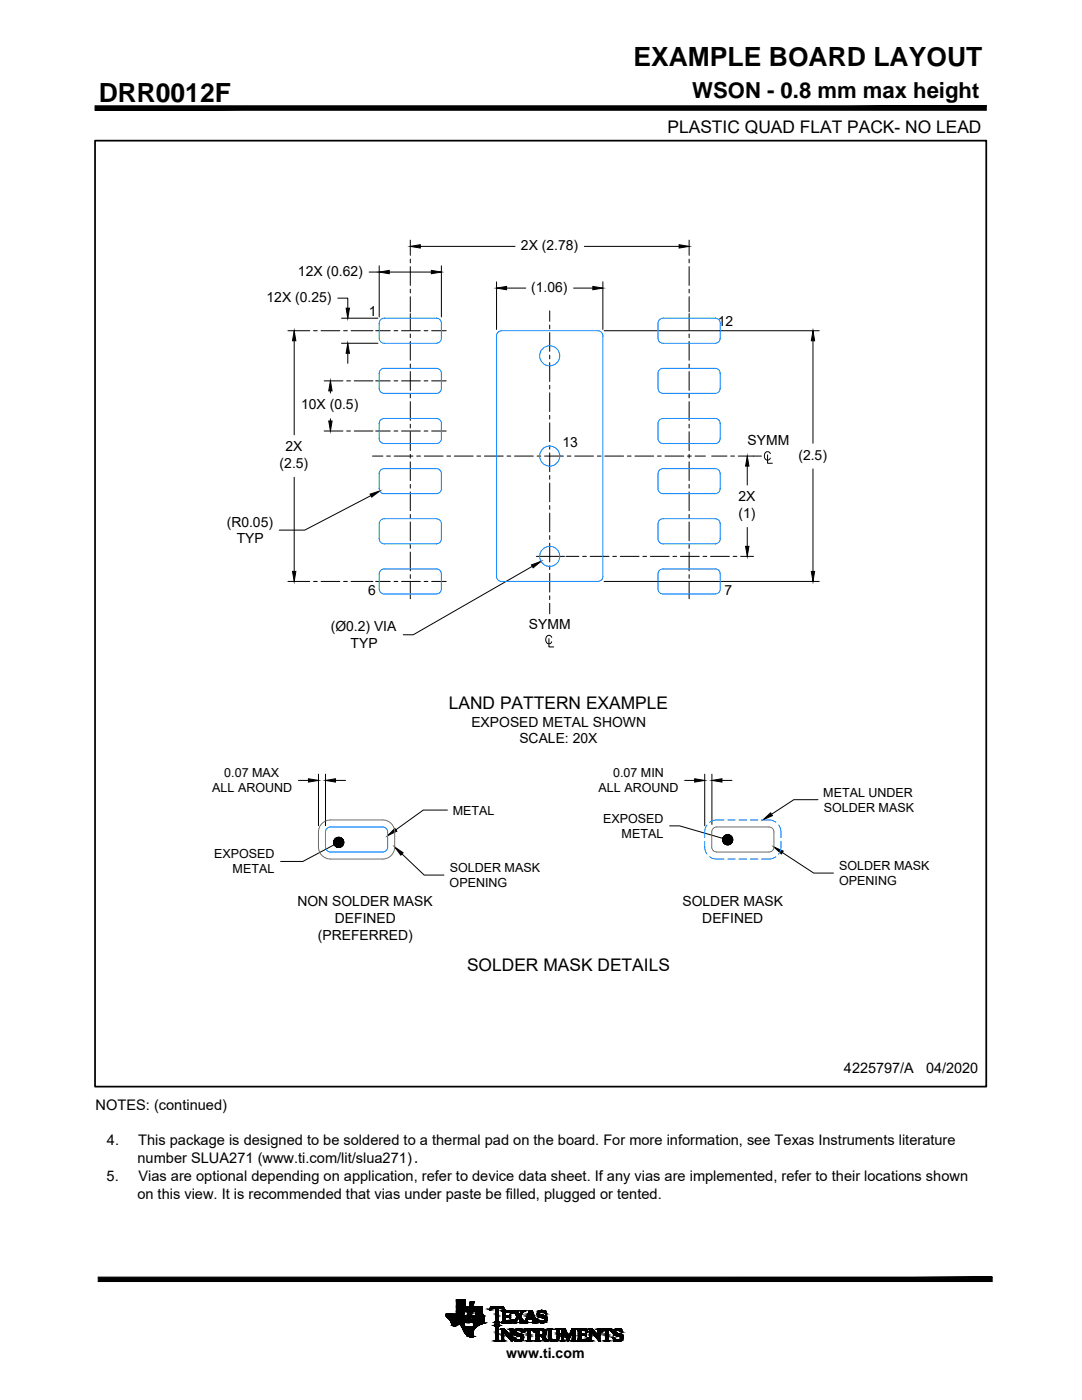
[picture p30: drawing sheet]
<svg xmlns="http://www.w3.org/2000/svg" width="216mm" height="279mm" viewBox="0 0 216 279" stroke-linecap="round" stroke-linejoin="round" font-family="sans-serif">
<defs><g id="words">
<g font-size="5.3">
<text x="126.4" y="13.2">EXAMPLE BOARD LAYOUT</text>
<text x="19.7" y="20.3">DRR0012F</text>
</g>
<text font-size="4.4" x="138.1" y="19.6">WSON - 0.8 mm max height</text>
<g font-size="3.5">
<text x="133.2" y="26.5">PLASTIC QUAD FLAT PACK- NO LEAD</text>
<text x="89.6" y="141.5">LAND PATTERN EXAMPLE</text>
<text x="93.2" y="193.8">SOLDER MASK DETAILS</text>
</g>
<g font-size="2.9">
<text x="168.4" y="214.1">4225797/A</text>
<text x="184.8" y="214.1">04/2020</text>
<text x="19.1" y="221.6">NOTES: (continued)</text>
<text x="21.3" y="228.6">4.</text>
<text x="27.4" y="232.1">number SLUA271 (www.ti.com/lit/slua271).</text>
<text x="27.6" y="228.6">This package is designed to be soldered to a thermal pad on the board. For more information, see Texas Instruments literature</text>
<text x="21.3" y="235.7">5.</text>
<text x="27.4" y="239.2">on this view. It is recommended that vias under paste be filled, plugged or tented.</text>
<text x="27.6" y="235.7">Vias are optional depending on application, refer to device data sheet. If any vias are implemented, refer to their locations shown</text>
</g>
<g font-size="2.8">
<text x="103.9" y="49.9">2X (2.78)</text>
<text x="59.5" y="55">12X (0.62)</text>
<text x="106" y="58.2">(1.06)</text>
<text x="53.2" y="60.2">12X (0.25)</text>
<text x="73.6" y="63.1">1</text>
<text x="143.2" y="65.1">12</text>
<text x="60.1" y="81.7">10X (0.5)</text>
<text x="112.3" y="89.2">13</text>
<text x="149.2" y="88.8">SYMM</text>
<text x="55.8" y="93.4">(2.5)</text>
<text x="57" y="90">2X</text>
<text x="159.3" y="91.7">(2.5)</text>
<text x="147.4" y="100">2X</text>
<text x="45.2" y="105.1">(R0.05)</text>
<text x="147.4" y="103.4">(1)</text>
<text x="47.2" y="108.5">TYP</text>
<text x="73.5" y="118.8">6</text>
<text x="144.6" y="118.7">7</text>
<text x="105.5" y="125.5">SYMM</text>
<text x="66" y="126">(Ø0.2) VIA</text>
<text x="70" y="129.4">TYP</text>
<text x="94.1" y="145">EXPOSED METAL SHOWN</text>
<text x="103.6" y="148.4">SCALE: 20X</text>
<text x="59.3" y="180.9">NON SOLDER MASK</text>
<text x="66.8" y="184.2">DEFINED</text>
<text x="136.2" y="180.9">SOLDER MASK</text>
<text x="140.1" y="184.2">DEFINED</text>
<text x="63.4" y="187.6">(PREFERRED)</text>
<text x="101" y="271.1">www.ti.com</text>
</g>
<g font-size="2.5">
<text x="44.8" y="155.1">0.07 MAX</text>
<text x="122.3" y="155.1">0.07 MIN</text>
<text x="42.4" y="158.1">ALL AROUND</text>
<text x="119.4" y="158.1">ALL AROUND</text>
<text x="164.3" y="159">METAL UNDER</text>
<text x="164.4" y="162">SOLDER MASK</text>
<text x="90.3" y="162.6">METAL</text>
<text x="120.3" y="164.2">EXPOSED</text>
<text x="124" y="167.2">METAL</text>
<text x="42.7" y="171.3">EXPOSED</text>
<text x="167.4" y="173.6">SOLDER MASK</text>
<text x="46.4" y="174.3">METAL</text>
<text x="89.7" y="177">OPENING</text>
<text x="89.7" y="174">SOLDER MASK</text>
<text x="167.4" y="176.6">OPENING</text>
</g>
</g></defs>
<g fill="#000" stroke="#000" stroke-width=".2">
<path d="M75.7 54.3l2-.3v.6zM81.9 49.2l2-.4v.7zM86.1 54l2 .3-2 .3zM99.1 57.5l2-.3v.6zM118.3 57.2l2 .3-2 .3zM135.5 48.8l2 .4-2 .3zM58.7 66l.3 2h-.6zM65.9 76l.4 2h-.7zM69.4 68.5l.3 2h-.6zM69.1 61.5h.6l-.3 2zM162.2 66l.4 2h-.7zM65.6 84h.7l-.4 2z"/>
<path d="M73.9 98.6l1.9-.6-1.6 1.2zM149.1 91l.3 2h-.6zM58.4 114h.6l-.3 2zM106.1 112.7l1.9-.7-1.6 1.3zM148.8 109h.6l-.3 2zM161.9 114h.7l-.4 2zM61.5 155.4l2 .3-2 .4zM64.9 155.7l2-.3v.7zM138.6 155.4l2 .3-2 .4zM142.1 155.7l2-.3v.7zM78.8 165.3l.4 .6-1.8 .9zM78.8 169l1.6 1.2-.4 .5z"/>
<path d="M152.3 163.6l1.5-1.4 .3 .6zM154.4 169l1.9 .9-.4 .5zM92.5 265.5h2zM94 266.8h.2zM94 266.8h.1zM94.4 263.9h2.2zM94.4 264h2.2zM94.5 264h.1zM97.7 261.4h.1zM101.5 262.6h.4zM102.1 262.1h.1zM102.2 263.4h.1z"/>
<path d="M102.6 263.6h.4zM102.7 261.9h.6zM103.1 263h.3zM104.4 265.8h.1zM107.9 262.9h1.2zM108 266.4h.8zM108.1 264h.2zM108.1 263h1zM108.7 267.6h.7zM109 267.7h.1zM116.6 266.2h.4zM117.2 265.8h.1z"/>
<path d="M117.3 267.1h.1zM119.9 265.8h.1zM123.3 267.7h.1z"/>
<path d="M19 21.1v.9l177.8-.9zM19 22l177.8-.9v.9z"/>
<path d="M66.6 168.1h1zM66.6 168.2l1-.1zM66.6 168.2l1-.1z"/>
<path d="M66.6 168.3l1-.2zM66.6 168.4l1-.3zM66.7 168.5l.9-.4z"/>
<path d="M66.6 167.8l1 .3zM66.6 167.9l1 .2zM66.6 168l1 .1z"/>
<path d="M66.7 168.6l.9-.5zM66.7 168.7l.9-.6zM66.8 168.7l.8-.6z"/>
<path d="M66.7 167.6l.9 .5zM66.7 167.7l.9 .4zM66.7 167.7l.9 .4z"/>
<path d="M66.9 168.8l.7-.7zM67.6 168.1l-.6 .8zM67.6 168.1l-.6 .8z"/>
<path d="M66.8 167.4l.8 .7zM66.8 167.4l.8 .7zM66.8 167.5l.8 .6z"/>
<path d="M67.6 168.1l-.5 .9zM67.6 168.1l-.4 .9zM67.6 168.1l-.4 .9z"/>
<path d="M67 167.3l.6 .8zM67 167.3l.6 .8zM66.9 167.4l.7 .7z"/>
<path d="M67.6 168.1l-.2 1zM67.6 168.1l-.2 1zM67.6 168.1l-.1 1z"/>
<path d="M67.3 167.2l.3 .9zM67.2 167.2l.4 .9zM67.1 167.2l.5 .9z"/>
<path d="M67.6 168.1v1zM67.6 168.1l.1 1zM67.6 168.1l.2 1z"/>
<path d="M67.5 167.1l.1 1zM67.4 167.1l.2 1zM67.4 167.1l.2 1z"/>
<path d="M67.6 168.1l.2 1zM67.6 168.1l.3 1zM67.6 168.1l.5 .9z"/>
<path d="M67.8 167.1l-.2 1zM67.7 167.1l-.1 1zM67.6 167.1v1z"/>
<path d="M67.6 168.1l.5 .9zM67.6 168.1l.6 .8zM67.6 168.1l.7 .7z"/>
<path d="M68 167.2l-.4 .9zM68 167.2l-.4 .9zM67.9 167.2l-.3 .9z"/>
<path d="M67.6 168.1l.7 .7zM67.6 168.1l.8 .6zM67.6 168.1l.8 .5z"/>
<path d="M68.3 167.4l-.7 .7zM68.2 167.3l-.6 .8zM68.1 167.3l-.5 .8z"/>
<path d="M67.6 168.1l.9 .5zM67.6 168.1l.9 .5zM67.6 168.1l.9 .3z"/>
<path d="M67.6 168.1l.9-.5zM67.6 168.1l.8-.6zM67.6 168.1l.7-.7z"/>
<path d="M67.6 168.1l.9 .3zM67.6 168.1l1 .2zM67.6 168.1h1z"/>
<path d="M67.6 168.1l1-.2zM67.6 168.1l.9-.3zM67.6 168.1l.9-.5z"/>
<path d="M67.6 168.1h1zM67.6 168.1l1-.1zM67.6 168.1l1-.2z"/>
<path d="M144.2 167.6h1zM144.2 167.7l1-.1zM144.2 167.8l1-.2z"/>
<path d="M144.2 167.8l1-.2zM144.3 167.9l.9-.3zM144.3 168l.9-.4z"/>
<path d="M144.2 167.3l1 .3zM144.2 167.4l1 .2zM144.2 167.5l1 .1z"/>
<path d="M144.3 168.1l.9-.5zM144.4 168.2l.8-.6zM144.4 168.2l.8-.6z"/>
<path d="M144.3 167.1l.9 .5zM144.3 167.2l.9 .4zM144.3 167.2l.9 .4z"/>
<path d="M144.5 168.3l.7-.7zM145.2 167.6l-.6 .8zM145.2 167.6l-.6 .8z"/>
<path d="M144.5 166.9l.7 .7zM144.4 166.9l.8 .7zM144.4 167l.8 .6z"/>
<path d="M145.2 167.6l-.4 .9zM145.2 167.6l-.4 .9zM145.2 167.6l-.4 .9z"/>
<path d="M144.6 166.8l.6 .8zM144.6 166.8l.6 .8zM144.5 166.9l.7 .7z"/>
<path d="M145.2 167.6l-.3 1zM145.2 167.6l-.1 1zM145.2 167.6v1z"/>
<path d="M144.9 166.7l.3 .9zM144.8 166.7l.4 .9zM144.7 166.7l.5 .9z"/>
<path d="M145.2 167.6l.1 1zM145.2 167.6l.2 1zM145.2 167.6l.2 1z"/>
<path d="M145.1 166.6l.1 1zM145 166.6l.2 1zM145 166.6l.2 1z"/>
<path d="M145.2 167.6l.3 .9zM145.2 167.6l.3 .9zM145.2 167.6l.5 .9z"/>
<path d="M145.4 166.6l-.2 1zM145.3 166.6l-.1 1zM145.2 166.6v1z"/>
<path d="M145.2 167.6l.5 .9zM145.2 167.6l.6 .8zM145.2 167.6l.6 .8z"/>
<path d="M145.6 166.7l-.4 .9zM145.6 166.7l-.4 .9zM145.5 166.6l-.3 1z"/>
<path d="M145.2 167.6l.8 .7zM145.2 167.6l.8 .7zM145.2 167.6l.9 .5z"/>
<path d="M145.9 166.8l-.7 .8zM145.8 166.8l-.6 .8zM145.7 166.7l-.5 .9z"/>
<path d="M145.2 167.6l.9 .4zM145.2 167.6l.9 .4zM145.2 167.6l.9 .4z"/>
<path d="M145.2 167.6l.8-.6zM145.2 167.6l.8-.6zM145.2 167.6l.8-.6z"/>
<path d="M145.2 167.6l1 .3zM145.2 167.6l1 .1zM145.2 167.6h1z"/>
<path d="M145.2 167.6l.9-.3zM145.2 167.6l.9-.3zM145.2 167.6l.9-.4z"/>
<path d="M145.2 167.6l1-.1zM145.2 167.6l1-.2zM145.2 167.6l1-.2z"/>
<path d="M19.6 254.9v.9l178.4-.9zM19.6 255.8l178.4-.9v.9z"/>
<path d="M91.1 259.4h1.8zM91.1 259.4h1.8z"/>
<path d="M91.1 259.4h1.8zM91.1 259.4h1.8z"/>
<path d="M91.1 259.4h1.8zM91.1 259.4h1.8z"/>
<path d="M91.1 259.4h1.8zM91.1 259.4h1.8z"/>
<path d="M91.1 259.4h1.8zM91.1 259.4h1.8z"/>
<path d="M91.1 259.4h1.8zM91.1 259.4h1.8z"/>
<path d="M91.1 259.4h1.8zM91.1 259.4h1.8z"/>
<path d="M91.1 259.4h1.8zM91.1 259.4h1.8z"/>
<path d="M91.1 259.4h1.8zM91.1 259.4h1.8z"/>
<path d="M91.1 259.4l1.8 .1zM91.1 259.4l1.8 .1z"/>
<path d="M91.1 259.5h1.8zM91.1 259.5h1.8z"/>
<path d="M91.1 259.5h1.8zM91.1 259.5h1.8z"/>
<path d="M91.1 259.5h1.8zM91.1 259.5h1.8z"/>
<path d="M91.1 259.5h1.8zM91.1 259.5h1.8z"/>
<path d="M91.1 259.5h1.8zM91.1 259.5h1.8z"/>
<path d="M91.1 259.5h1.8zM91.1 259.5h1.8z"/>
<path d="M91.1 259.5l1.8 .1zM91.1 259.5l1.8 .1z"/>
<path d="M91.1 259.6h1.8zM91.1 259.6h1.8z"/>
<path d="M91.1 259.6h1.8zM91.1 259.6h1.8z"/>
<path d="M91.1 259.6h1.8zM91.1 259.6h1.8z"/>
<path d="M91.1 259.6l1.8 .1zM91.1 259.6l1.8 .1z"/>
<path d="M91.1 259.7h1.8zM91.1 259.7h1.8z"/>
<path d="M91.1 259.7h1.8zM91.1 259.7h1.8z"/>
<path d="M91.1 259.7h1.8zM91.1 259.7h1.8z"/>
<path d="M91.1 259.7h1.8zM91.1 259.7h1.8z"/>
<path d="M91.1 259.7l1.8 .1zM91.1 259.7l1.8 .1z"/>
<path d="M91.1 259.8h1.8zM91.1 259.8h1.8z"/>
<path d="M91.1 259.8h1.8zM91.1 259.8h1.8z"/>
<path d="M91.1 259.8h1.8zM91.1 259.8h1.8z"/>
<path d="M91.1 259.8l1.8 .1zM91.1 259.8l1.8 .1z"/>
<path d="M91.1 259.9h1.8zM91.1 259.9h1.8z"/>
<path d="M91.1 259.9l1.8 .1zM91.1 259.9l1.8 .1z"/>
<path d="M91.1 260l1.8 .1zM91.1 260l1.8 .1z"/>
<path d="M93.8 260h.7zM93.8 260h.7zM93.8 260h.7zM93.8 260h.7z"/>
<path d="M93.8 259.9h.8zM93.8 259.9l.7 .1zM93.8 260h.7zM93.8 260h.7z"/>
<path d="M93.8 259.9h.8zM93.8 259.9h.8zM93.8 259.9h.8zM93.8 259.9h.8z"/>
<path d="M93.8 259.9h.8zM93.8 259.9h.8zM93.8 259.9h.8zM93.8 259.9h.8z"/>
<path d="M93.8 259.9h.8zM93.8 259.9h.8zM93.8 259.9h.8zM93.8 259.9h.8z"/>
<path d="M93.9 259.8h.7zM93.9 259.8l.7 .1zM93.8 259.9h.8zM93.8 259.9h.8z"/>
<path d="M93.9 259.8h.7zM93.9 259.8h.7zM93.9 259.8h.7zM93.9 259.8h.7z"/>
<path d="M93.9 259.8h.7zM93.9 259.8h.7zM93.9 259.8h.7zM93.9 259.8h.7z"/>
<path d="M93.9 259.8h.7zM93.9 259.8h.7zM93.9 259.8h.7zM93.9 259.8h.7z"/>
<path d="M93.9 259.8h.7zM93.9 259.8h.7zM93.9 259.8h.7zM93.9 259.8h.7z"/>
<path d="M90 264h2.7zM90 264h2.7z"/>
<path d="M90.6 264.6h.2zM90.6 264.6h.1z"/>
<path d="M90.6 264.6h.2zM90.6 264.6h.2z"/>
<path d="M90.6 264.6h.2zM90.6 264.6h.2z"/>
<path d="M90.6 264.6h.2zM90.6 264.6h.2z"/>
<path d="M90.6 264.6h.2zM90.6 264.6h.2z"/>
<path d="M90.5 264.6h.3zM90.5 264.6h.3z"/>
<path d="M90.5 264.6h.3zM90.5 264.6h.3z"/>
<path d="M90.5 264.6h.4zM90.5 264.6h.3z"/>
<path d="M90.5 264.6h.4zM90.5 264.6h.4z"/>
<path d="M90.5 264.6h.4zM90.5 264.6h.4z"/>
<path d="M90.4 264.6h.5zM90.4 264.6h.5z"/>
<path d="M90.4 264.6h.5zM90.4 264.6h.5z"/>
<path d="M90.4 264.5h.6zM90.4 264.5l.5 .1z"/>
<path d="M90.4 264.5h.6zM90.4 264.5h.6zM90.4 264.5h.6zM90.4 264.5h.6z"/>
<path d="M90.3 264.5h.7zM90.3 264.5h.7z"/>
<path d="M90.3 264.5h.7zM90.3 264.5h.7z"/>
<path d="M90.3 264.5h.7zM90.3 264.5h.7z"/>
<path d="M90.3 264.4h.8zM90.3 264.4l.7 .1z"/>
<path d="M90.3 264.4h.8zM90.3 264.4h.8z"/>
<path d="M90.2 264.4h.9zM90.2 264.4h.9z"/>
<path d="M90.2 264.4h.9zM90.2 264.4h.9z"/>
<path d="M90.2 264.3h1zM90.2 264.3l.9 .1z"/>
<path d="M90.2 264.3h1zM90.2 264.3h1z"/>
<path d="M90.2 264.3h1zM90.2 264.3h1z"/>
<path d="M90.2 264.2h1.1zM90.2 264.2l1 .1z"/>
<path d="M90.2 264.2h1.1zM90.2 264.2h1.1z"/>
<path d="M90.1 264.2h1.2zM90.1 264.2h1.2z"/>
<path d="M90.1 264.2h1.2zM90.1 264.2h1.2z"/>
<path d="M90.1 264.2h1.3zM90.1 264.2h1.2z"/>
<path d="M90.1 264.2h1.3zM90.1 264.2h1.3z"/>
<path d="M90.1 264.2h1.3zM90.1 264.2h1.3z"/>
<path d="M90.1 264.2h1.4zM90.1 264.2h1.3z"/>
<path d="M90.1 264.2h1.4zM90.1 264.2h1.4z"/>
<path d="M90.1 264.2h1.4zM90.1 264.2h1.4z"/>
<path d="M89 262.6h3.5zM89 262.6h3.5z"/>
<path d="M89 262.6h3.5zM89 262.6h3.5z"/>
<path d="M89 262.6h3.5zM89 262.6h3.5z"/>
<path d="M89 262.6h3.5zM89 262.6h3.5z"/>
<path d="M89 262.6h3.5zM89 262.6h3.5z"/>
<path d="M89 262.5h3.5zM89 262.5l3.5 .1z"/>
<path d="M89 262.5h3.5zM89 262.5h3.5z"/>
<path d="M89 262.5h3.5zM89 262.5h3.5z"/>
<path d="M89 262.5h3.5zM89 262.5h3.5z"/>
<path d="M89 262.5h3.5zM89 262.5h3.5z"/>
<path d="M89 262.5h3.5zM89 262.5h3.5z"/>
<path d="M89 262.4h3.5zM89 262.4l3.5 .1z"/>
<path d="M89 262.4h3.5zM89 262.4h3.5z"/>
<path d="M89 262.4h3.5zM89 262.4h3.5z"/>
<path d="M89 262.3h3.5zM89 262.3h3.5z"/>
<path d="M89 262.3h3.5zM89 262.3l3.5 .1z"/>
<path d="M91.1 262.3h1.4zM91.1 262.3h1.4z"/>
<path d="M91.1 262.3h1.4zM91.1 262.3h1.4z"/>
<path d="M89 262.3h3.5zM89 262.3h3.5z"/>
<path d="M91.1 262.2h1.4zM91.1 262.2h1.4z"/>
<path d="M91.1 262.2l1.4 .1zM91.1 262.2l1.4 .1z"/>
<path d="M91.1 262.3h1.4zM91.1 262.3h1.4z"/>
<path d="M91.1 262.2h1.4zM91.1 262.2h1.4z"/>
<path d="M91.1 262.2h1.4zM91.1 262.2h1.4z"/>
<path d="M91.1 262.2h1.4zM91.1 262.2h1.4z"/>
<path d="M91.1 262.2h1.5zM91.1 262.2h1.4z"/>
<path d="M91.1 262.2h1.5zM91.1 262.2h1.5z"/>
<path d="M91.1 262.1h1.5zM91.1 262.1l1.5 .1z"/>
<path d="M91.1 262.1h1.5zM91.1 262.1h1.5z"/>
<path d="M91.1 262.1h1.5zM91.1 262.1h1.5z"/>
<path d="M91.1 262h1.5zM91.1 262l1.5 .1z"/>
<path d="M91.1 262h1.5zM91.1 262h1.5z"/>
<path d="M91.1 262h1.5zM91.1 262h1.5z"/>
<path d="M91.1 261.9h1.5zM91.1 261.9l1.5 .1z"/>
<path d="M91.1 261.9h1.5zM91.1 261.9h1.5z"/>
<path d="M91.1 261.9h1.5zM91.1 261.9h1.5z"/>
<path d="M91.1 261.9h1.5zM91.1 261.9h1.5z"/>
<path d="M91.1 261.8h1.5zM91.1 261.8h1.5z"/>
<path d="M91.1 261.8h1.5zM91.1 261.8l1.5 .1z"/>
<path d="M91.1 261.8h1.5zM91.1 261.8h1.5z"/>
<path d="M91.1 261.8h1.5zM91.1 261.8h1.5z"/>
<path d="M91.1 261.8h1.5zM91.1 261.8h1.5z"/>
<path d="M91.1 261.8h1.5zM91.1 261.8h1.5z"/>
<path d="M91.1 261.8h1.5zM91.1 261.8h1.5z"/>
<path d="M91.1 261.7h1.5zM91.1 261.7l1.5 .1z"/>
<path d="M91.1 261.7h1.5zM91.1 261.7h1.5z"/>
<path d="M91.1 261.7h1.5zM91.1 261.7h1.5z"/>
<path d="M91.9 264.4h.7zM91.9 264.4h.7z"/>
<path d="M91.9 264.4h.7zM91.9 264.4h.7z"/>
<path d="M91.9 264.4h.7zM91.9 264.4h.7z"/>
<path d="M91.9 264.4h.7zM91.9 264.4h.7z"/>
<path d="M91.8 264.3h.8zM91.8 264.3h.8z"/>
<path d="M91.9 264.3h.7zM91.9 264.3l.7 .1z"/>
<path d="M92 264.4l.6 .1zM92 264.4l.6 .1z"/>
<path d="M91.8 264.3h.8zM91.8 264.3h.8z"/>
<path d="M92 264.5h.7zM92 264.5h.7z"/>
<path d="M91.8 264.3h.8zM91.8 264.3h.8z"/>
<path d="M91.8 264.2h.9zM91.8 264.2l.8 .1z"/>
<path d="M92 264.5h.7zM92 264.5h.7z"/>
<path d="M92 264.5h.7zM92 264.5h.7z"/>
<path d="M91.7 264.2h1zM91.7 264.2h1z"/>
<path d="M91.7 264.2h1zM91.7 264.2h1z"/>
<path d="M91.7 264.2h1zM91.7 264.2h1z"/>
<path d="M91.6 264.2h1.1zM91.6 264.2h1.1z"/>
<path d="M91.6 264.2h1.1zM91.6 264.2h1.1z"/>
<path d="M92 264.5h.7zM92 264.5h.7z"/>
<path d="M91.5 264.2h1.2zM91.5 264.2h1.2z"/>
<path d="M91.6 264.2h1.1zM91.6 264.2h1.1z"/>
<path d="M92 264.5l.7 .1zM92 264.5l.7 .1z"/>
<path d="M90.1 264.1h2.6zM90.1 264.1l2.6 .1z"/>
<path d="M92 264.6h.7zM92 264.6h.7z"/>
<path d="M90.1 264.1h2.6zM90.1 264.1h2.6z"/>
<path d="M92.1 264.6h.6zM92.1 264.6h.6z"/>
<path d="M92.1 264.6h.6zM92.1 264.6h.6z"/>
<path d="M90.1 264h2.6zM90.1 264l2.6 .1z"/>
<path d="M92.1 264.6l.6 .1zM92.1 264.6l.6 .1z"/>
<path d="M90 264h2.7zM90 264h2.7z"/>
<path d="M92.1 264.7h.6zM92.1 264.7h.6z"/>
<path d="M90 263.9h2.7zM90 263.9l2.7 .1z"/>
<path d="M90 263.9h2.7zM90 263.9h2.7z"/>
<path d="M90 263.9h2.7zM90 263.9h2.7z"/>
<path d="M90 263.9h2.7zM90 263.9h2.7z"/>
<path d="M90 263.9h2.7zM90 263.9h2.7z"/>
<path d="M90 263.9h2.7zM90 263.9h2.7z"/>
<path d="M90 263.9h2.7zM90 263.9h2.7z"/>
<path d="M90 263.9h2.7zM90 263.9h2.7z"/>
<path d="M92.1 264.7h.7zM92.1 264.7h.7z"/>
<path d="M90 263.8h2.7zM90 263.8l2.7 .1z"/>
<path d="M90 263.8h2.7zM90 263.8h2.7z"/>
<path d="M90 263.8h2.7zM90 263.8h2.7z"/>
<path d="M90 263.8h2.7zM90 263.8h2.7z"/>
<path d="M90 263.8h2.7zM90 263.8h2.7z"/>
<path d="M89.9 263.7h2.9zM89.9 263.7l2.8 .1z"/>
<path d="M89.9 263.7h2.9zM89.9 263.7h2.9z"/>
<path d="M89.9 263.7h2.9zM89.9 263.7h2.9z"/>
<path d="M92.1 264.7h.7zM92.1 264.7h.7z"/>
<path d="M89.9 263.7h2.9zM89.9 263.7h2.9z"/>
<path d="M89.9 263.7h2.9zM89.9 263.7h2.9z"/>
<path d="M89.9 263.6h2.9zM89.9 263.6l2.9 .1z"/>
<path d="M92.1 264.7h.7zM92.1 264.7h.7z"/>
<path d="M89.9 263.6h2.9zM89.9 263.6h2.9z"/>
<path d="M89.9 263.6h2.9zM89.9 263.6h2.9z"/>
<path d="M92.1 264.7h.7zM92.1 264.7h.7z"/>
<path d="M89.9 263.5h2.9zM89.9 263.5l2.9 .1z"/>
<path d="M89.8 263.5h3zM89.8 263.5h3z"/>
<path d="M89.8 263.5h3zM89.8 263.5h3z"/>
<path d="M89.8 263.5h3zM89.8 263.5h3z"/>
<path d="M89.8 263.4h3zM89.8 263.4l3 .1z"/>
<path d="M89.8 263.4h3zM89.8 263.4h3z"/>
<path d="M92.1 264.7l.8 .1zM92.1 264.7l.8 .1z"/>
<path d="M89.7 263.4h3.1zM89.7 263.4h3.1z"/>
<path d="M89.7 263.3h3.1zM89.7 263.3l3.1 .1z"/>
<path d="M89.6 263.2h3.3zM89.6 263.2l3.2 .1z"/>
<path d="M92.1 264.8h.8zM92.1 264.8h.8z"/>
<path d="M91.1 260.1h1.8zM91.1 260.1h1.8z"/>
<path d="M91.1 260.1l1.8 .1zM91.1 260.1l1.8 .1z"/>
<path d="M91.1 260.2h1.8zM91.1 260.2h1.8z"/>
<path d="M91.1 260.2l1.8 .1zM91.1 260.2l1.8 .1z"/>
<path d="M91.1 260.3l1.8 .1zM91.1 260.3l1.8 .1z"/>
<path d="M91.1 260.4h1.8zM91.1 260.4h1.8z"/>
<path d="M91.1 260.4h1.8zM91.1 260.4h1.8z"/>
<path d="M91.1 260.4l1.8 .1zM91.1 260.4l1.8 .1z"/>
<path d="M91.1 260.5h1.8zM91.1 260.5h1.8z"/>
<path d="M91.1 260.5l1.8 .1zM91.1 260.5l1.8 .1z"/>
<path d="M91.1 260.6h1.8zM91.1 260.6h1.8z"/>
<path d="M91.1 260.6h1.8zM91.1 260.6h1.8z"/>
<path d="M91.1 260.6l1.8 .1zM91.1 260.6l1.8 .1z"/>
<path d="M91.1 260.7h1.8zM91.1 260.7h1.8z"/>
<path d="M91.1 260.7h1.8zM91.1 260.7h1.8z"/>
<path d="M91.1 260.7l1.8 .1zM91.1 260.7l1.8 .1z"/>
<path d="M91.1 260.8h1.8zM91.1 260.8h1.8z"/>
<path d="M91.1 260.8h1.8zM91.1 260.8h1.8z"/>
<path d="M91.1 260.8h1.8zM91.1 260.8h1.8zM91.1 260.8h1.8zM91.1 260.8h1.8z"/>
<path d="M89.5 263.2h3.4zM89.5 263.2h3.4zM89.6 263.2h3.3zM89.6 263.2h3.3z"/>
<path d="M89.5 263.1h3.4zM89.5 263.1l3.4 .1z"/>
<path d="M92.1 264.8h.8zM92.1 264.8h.8z"/>
<path d="M92.1 264.8h.8zM92.1 264.8h.8z"/>
<path d="M89.4 263h3.5zM89.4 263l3.5 .1z"/>
<path d="M89.3 263h3.6zM89.3 263h3.6z"/>
<path d="M89.3 263h3.6zM89.3 263h3.6z"/>
<path d="M89.3 262.9h3.6zM89.3 262.9l3.6 .1z"/>
<path d="M89.2 262.9h3.7zM89.2 262.9h3.7z"/>
<path d="M89.2 262.9h3.7zM89.2 262.9h3.7z"/>
<path d="M89.2 262.8h3.7zM89.2 262.8l3.7 .1z"/>
<path d="M92.2 264.8h.8zM92.2 264.8h.8z"/>
<path d="M89.2 262.8h3.7zM89.2 262.8h3.7z"/>
<path d="M89.1 262.8h3.8zM89.1 262.8h3.8z"/>
<path d="M89.1 262.8h3.8zM89.1 262.8h3.8z"/>
<path d="M89.1 262.8h3.8zM89.1 262.8h3.8z"/>
<path d="M89.1 262.8h3.9zM89.1 262.8h3.8z"/>
<path d="M89.1 262.7h3.9zM89.1 262.7l3.9 .1z"/>
<path d="M89.1 262.7h3.9zM89.1 262.7h3.9zM89.1 262.7h3.9zM89.1 262.7h3.9z"/>
<path d="M89.1 262.7h3.9zM89.1 262.7h3.9z"/>
<path d="M89.1 262.7h3.9zM89.1 262.7h3.9z"/>
<path d="M92.2 264.8h.8zM92.2 264.8h.8z"/>
<path d="M89 262.6h4zM89 262.6l4 .1z"/>
<path d="M89 262.6h4zM89 262.6h4z"/>
<path d="M89 262.6h4zM89 262.6h4z"/>
<path d="M89 262.6h4zM89 262.6h4z"/>
<path d="M89 262.6h4zM89 262.6h4z"/>
<path d="M92.2 264.8h.9zM92.2 264.8h.9z"/>
<path d="M92.2 264.8h.9zM92.2 264.8h.9z"/>
<path d="M92.2 264.8h.9zM92.2 264.8h.9z"/>
<path d="M92.2 264.8h1zM92.2 264.8h1z"/>
<path d="M91.1 261.7h2.1zM91.1 261.7h2.1z"/>
<path d="M91.1 261.7h2.1zM91.1 261.7h2.1z"/>
<path d="M91.1 261.7h2.1zM91.1 261.7h2.1z"/>
<path d="M92.2 264.8h1zM92.2 264.8h1z"/>
<path d="M91.1 261.7h2.1zM91.1 261.7h2.1z"/>
<path d="M91.1 261.7h2.1zM91.1 261.7h2.1z"/>
<path d="M91.1 261.7h2.1zM91.1 261.7h2.1z"/>
<path d="M91.1 261.7h2.1zM91.1 261.7h2.1z"/>
<path d="M91.1 261.6h2.1zM91.1 261.6l2.1 .1z"/>
<path d="M91.1 261.6h2.1zM91.1 261.6h2.1z"/>
<path d="M91.1 261.6h2.1zM91.1 261.6h2.1z"/>
<path d="M91.1 261.6h2.1zM91.1 261.6h2.1z"/>
<path d="M91.1 261.5h2.1zM91.1 261.5l2.1 .1z"/>
<path d="M91.1 261.5h2.1zM91.1 261.5h2.1z"/>
<path d="M92.2 264.8l1.1 .1zM92.2 264.8l1.1 .1z"/>
<path d="M91.1 261.4h2.1zM91.1 261.4l2.1 .1z"/>
<path d="M91.1 261.4h2.1zM91.1 261.4h2.1z"/>
<path d="M91.1 261.4h2.1zM91.1 261.4h2.1z"/>
<path d="M91.1 261.3h2.1zM91.1 261.3l2.1 .1z"/>
<path d="M91.1 261.3h2.1zM91.1 261.3h2.1z"/>
<path d="M91.1 261.2h2.2zM91.1 261.2l2.1 .1z"/>
<path d="M92.2 264.9h1.2zM92.2 264.9h1.2z"/>
<path d="M91.1 261.2h2.2zM91.1 261.2h2.2z"/>
<path d="M91.1 261.1h2.2zM91.1 261.1l2.2 .1z"/>
<path d="M91.1 261h2.2zM91.1 261h2.2z"/>
<path d="M91.1 261h2.2zM91.1 261l2.2 .1z"/>
<path d="M91.1 261h2.2zM91.1 261h2.2z"/>
<path d="M91.1 261h2.2zM91.1 261h2.2z"/>
<path d="M91.1 260.9h2.2zM91.1 260.9l2.2 .1z"/>
<path d="M91.1 260.9h2.2zM91.1 260.9h2.2z"/>
<path d="M91.1 260.9h2.2zM91.1 260.9h2.2z"/>
<path d="M91.1 260.8h2.2zM91.1 260.8l2.2 .1z"/>
<path d="M91.1 260.8h2.2zM91.1 260.8h2.2z"/>
<path d="M91.1 260.8h2.2zM91.1 260.8h2.2z"/>
<path d="M91.1 260.8h2.2zM91.1 260.8h2.2z"/>
<path d="M91.1 260.8h2.2zM91.1 260.8h2.2z"/>
<path d="M91.1 260.8h2.2zM91.1 260.8h2.2z"/>
<path d="M92.2 264.9h1.3zM92.2 264.9h1.3z"/>
<path d="M92.2 264.9h1.4zM92.2 264.9h1.4z"/>
<path d="M92.2 264.9h1.5zM92.2 264.9h1.5z"/>
<path d="M93 263.9l.8 .1zM93 263.9l.8 .1z"/>
<path d="M93 263.9h.8zM93 263.9h.8z"/>
<path d="M93 263.9h.8zM93 263.9h.8z"/>
<path d="M93 263.9h.8zM93 263.9h.8z"/>
<path d="M93.1 263.9h.7zM93.1 263.9h.7zM93 263.9h.8zM93 263.9h.8z"/>
<path d="M93.1 263.9h.7zM93.1 263.9h.7zM93.1 263.9h.7zM93.1 263.9h.7z"/>
<path d="M93.1 263.8h.7zM93.1 263.8l.7 .1zM93.1 263.9h.7zM93.1 263.9h.7z"/>
<path d="M93.1 263.8h.7zM93.1 263.8h.7zM93.1 263.8h.7zM93.1 263.8h.7z"/>
<path d="M93.1 263.8h.7zM93.1 263.8h.7zM93.1 263.8h.7zM93.1 263.8h.7z"/>
<path d="M93.1 263.7h.7zM93.1 263.7l.7 .1zM93.1 263.8h.7zM93.1 263.8h.7z"/>
<path d="M93.1 263.7h.7zM93.1 263.7h.7zM93.1 263.7h.7zM93.1 263.7h.7z"/>
<path d="M93.1 263.7h.7zM93.1 263.7h.7zM93.1 263.7h.7zM93.1 263.7h.7z"/>
<path d="M93.1 263.6h.7zM93.1 263.6l.7 .1zM93.1 263.7h.7zM93.1 263.7h.7z"/>
<path d="M93.1 263.6h.7zM93.1 263.6h.7zM93.1 263.6h.7zM93.1 263.6h.7z"/>
<path d="M93.1 263.5h.7zM93.1 263.5l.7 .1zM93.1 263.6h.7zM93.1 263.6h.7z"/>
<path d="M93.1 263.5h.8zM93.1 263.5h.7zM93.1 263.5h.7zM93.1 263.5h.7z"/>
<path d="M93.2 263.4h.7zM93.2 263.4l.7 .1zM93.1 263.5h.8zM93.1 263.5h.8z"/>
<path d="M93.2 263.3h.7zM93.2 263.3l.7 .1zM93.2 263.4h.7zM93.2 263.4h.7z"/>
<path d="M93.2 263.2l.7 .1v-.1zM93.2 263.2l.7 .1h-.7zM93.2 263.3h.7zM93.2 263.3h.7z"/>
<path d="M93.2 263.1l.7 .1v-.1zM93.2 263.1l.7 .1h-.7zM93.2 263.2h.7zM93.2 263.2h.7z"/>
<path d="M93.2 263l.7 .1 .1-.1zM93.2 263l.7 .1h-.7zM93.2 263.1h.7zM93.2 263.1h.7z"/>
<path d="M93.3 262.8l.7 .2v-.2zM93.3 262.8l.7 .2h-.8zM93.2 263h.8zM93.2 263h.8z"/>
<path d="M93.3 262.7l.7 .1v-.1zM93.3 262.7l.7 .1h-.7zM93.3 262.8h.7zM93.3 262.8h.7z"/>
<path d="M93.4 262.4l.6 .3 .1-.3zM93.4 262.4l.6 .3h-.7zM93.3 262.7h.7zM93.3 262.7h.7z"/>
<path d="M93.4 262.1l.7 .3v-.3zM93.4 262.1l.7 .3h-.7zM93.4 262.4h.7zM93.4 262.4h.7z"/>
<path d="M93.4 261.9l.7 .2 .1-.2zM93.4 261.9l.7 .2h-.7zM93.4 262.1h.7zM93.4 262.1h.7z"/>
<path d="M94 266.8h.2zM94 266.8h.2z"/>
<path d="M93.5 261.8l.7 .1v-.1zM93.5 261.8l.7 .1h-.8zM93.4 261.9h.8zM93.4 261.9h.8z"/>
<path d="M93.9 266.8h.3zM93.9 266.8h.3z"/>
<path d="M93.5 261.7l.7 .1v-.1zM93.5 261.7l.7 .1h-.7zM93.5 261.8h.7zM93.5 261.8h.7z"/>
<path d="M93.9 266.8h.3zM93.9 266.8h.3z"/>
<path d="M93.5 261.5h.7zM93.5 261.5h.7z"/>
<path d="M93.5 261.5l.7 .2v-.2zM93.5 261.5l.7 .2h-.7zM93.5 261.7h.7zM93.5 261.7h.7z"/>
<path d="M93.9 266.8h.4zM93.9 266.8h.3z"/>
<path d="M93.5 261.4h.8zM93.5 261.4h.8z"/>
<path d="M93.5 261.4l.7 .1 .1-.1zM93.5 261.4l.7 .1h-.7z"/>
<path d="M93.9 266.8h.4zM93.9 266.8h.4z"/>
<path d="M93.6 261.4h.7zM93.6 261.4h.7z"/>
<path d="M93.6 261.3h.7zM93.6 261.3l.7 .1zM93.6 261.4h.7zM93.6 261.4h.7z"/>
<path d="M93.6 261.2h.7zM93.6 261.2l.7 .1zM93.6 261.3h.7zM93.6 261.3h.7z"/>
<path d="M93.8 266.8h.5zM93.8 266.8h.5z"/>
<path d="M93.6 261.2h.7zM93.6 261.2h.7zM93.6 261.2h.7zM93.6 261.2h.7z"/>
<path d="M93.6 261.1h.7zM93.6 261.1l.7 .1zM93.6 261.2h.7zM93.6 261.2h.7z"/>
<path d="M93.8 266.8h.5zM93.8 266.8h.5z"/>
<path d="M93.6 261.1h.7zM93.6 261.1h.7zM93.6 261.1h.7zM93.6 261.1h.7z"/>
<path d="M93.6 261.1h.7zM93.6 261.1h.7zM93.6 261.1h.7zM93.6 261.1h.7z"/>
<path d="M93.6 261h.7zM93.6 261l.7 .1zM93.6 261.1h.7zM93.6 261.1h.7z"/>
<path d="M93.6 261h.8zM93.6 261h.7zM93.6 261h.7zM93.6 261h.7z"/>
<path d="M93.8 266.8h.6zM93.8 266.8h.5z"/>
<path d="M93.6 260.9h.8zM93.6 260.9l.8 .1zM93.6 261h.8zM93.6 261h.8z"/>
<path d="M93.6 260.9h.8zM93.6 260.9h.8zM93.6 260.9h.8zM93.6 260.9h.8z"/>
<path d="M93.8 266.8h.6zM93.8 266.8h.6z"/>
<path d="M93.7 260.9h.7zM93.7 260.9h.7zM93.6 260.9h.8zM93.6 260.9h.8z"/>
<path d="M93.7 260.9h.7zM93.7 260.9h.7zM93.7 260.9h.7zM93.7 260.9h.7z"/>
<path d="M93.7 260.8h.7zM93.7 260.8l.7 .1zM93.7 260.9h.7zM93.7 260.9h.7z"/>
<path d="M93.7 260.8h.7zM93.7 260.8h.7zM93.7 260.8h.7zM93.7 260.8h.7z"/>
<path d="M93.7 260.8h.7zM93.7 260.8h.7zM93.7 260.8h.7zM93.7 260.8h.7z"/>
<path d="M93.7 260.8h.7zM93.7 260.8h.7zM93.7 260.8h.7zM93.7 260.8h.7z"/>
<path d="M93.7 260.8h.7zM93.7 260.8h.7zM93.7 260.8h.7zM93.7 260.8h.7z"/>
<path d="M92.7 265.9h1.7zM92.7 265.9h1.7z"/>
<path d="M92.7 265.9l1.7 .1zM92.7 265.9l1.7 .1z"/>
<path d="M92.7 266h1.7zM92.7 266h1.7z"/>
<path d="M92.8 266h1.6zM92.8 266h1.6z"/>
<path d="M92.8 266l1.6 .1zM92.8 266l1.6 .1z"/>
<path d="M92.8 266.1h1.6zM92.8 266.1h1.6z"/>
<path d="M92.7 265.9h1.7zM92.7 265.9h1.7z"/>
<path d="M92.8 266.1h1.6zM92.8 266.1h1.6z"/>
<path d="M92.9 266.1l1.5 .1zM92.9 266.1l1.5 .1z"/>
<path d="M92.7 265.8h1.7zM92.7 265.8l1.7 .1z"/>
<path d="M92.9 266.2h1.5zM92.9 266.2h1.5z"/>
<path d="M92.9 266.2h1.5zM92.9 266.2h1.5z"/>
<path d="M92.6 265.8h1.8zM92.6 265.8h1.8z"/>
<path d="M93.7 266.8h.7zM93.7 266.8h.7z"/>
<path d="M92.6 265.8h1.8zM92.6 265.8h1.8z"/>
<path d="M92.9 266.2l1.5 .1zM92.9 266.2l1.5 .1z"/>
<path d="M93 266.3h1.4zM93 266.3h1.4z"/>
<path d="M93 266.3l1.4 .1zM93 266.3l1.4 .1z"/>
<path d="M92.6 265.7h1.8zM92.6 265.7l1.8 .1z"/>
<path d="M93.1 266.4h1.3zM93.1 266.4h1.3z"/>
<path d="M93.1 266.4l1.3 .1zM93.1 266.4l1.3 .1z"/>
<path d="M92.6 265.7h1.8zM92.6 265.7h1.8z"/>
<path d="M93.7 266.8h.7zM93.7 266.8h.7z"/>
<path d="M93.7 266.8h.7zM93.7 266.8h.7z"/>
<path d="M93.7 260.5h.7zM93.7 260.5h.7zM93.7 260.5h.7zM93.7 260.5h.7z"/>
<path d="M93.7 260.5h.7zM93.7 260.5h.7z"/>
<path d="M93.7 260.5h.7zM93.7 260.5h.7zM93.7 260.5h.7zM93.7 260.5h.7z"/>
<path d="M93.7 260.5h.7zM93.7 260.5h.7zM93.7 260.5h.7zM93.7 260.5h.7z"/>
<path d="M93.2 266.5h1.2zM93.2 266.5h1.2z"/>
<path d="M93.7 260.5h.7zM93.7 260.5h.7zM93.7 260.5h.7zM93.7 260.5h.7z"/>
<path d="M93.2 266.5h1.3zM93.2 266.5h1.3z"/>
<path d="M93.7 260.4h.8zM93.7 260.4l.7 .1zM93.7 260.5h.7zM93.7 260.5h.7z"/>
<path d="M92.5 265.6h2zM92.5 265.6l1.9 .1z"/>
<path d="M93.7 260.4h.8zM93.7 260.4h.8zM93.7 260.4h.8zM93.7 260.4h.8z"/>
<path d="M93.7 260.4h.8zM93.7 260.4h.8zM93.7 260.4h.8zM93.7 260.4h.8z"/>
<path d="M93.7 266.8h.8zM93.7 266.8h.7z"/>
<path d="M93.2 266.5l1.3 .1zM93.2 266.5l1.3 .1z"/>
<path d="M93.8 260.3h.7zM93.8 260.3l.7 .1zM93.7 260.4h.8zM93.7 260.4h.8z"/>
<path d="M93.3 266.6h1.2zM93.3 266.6h1.2z"/>
<path d="M93.8 260.3h.7zM93.8 260.3h.7zM93.8 260.3h.7zM93.8 260.3h.7z"/>
<path d="M92.5 265.5h2zM92.5 265.5l2 .1z"/>
<path d="M93.3 266.6h1.2zM93.3 266.6h1.2z"/>
<path d="M93.6 266.7h.9zM93.6 266.7l.9 .1z"/>
<path d="M93.8 260.2h.7zM93.8 260.2l.7 .1zM93.8 260.3h.7zM93.8 260.3h.7z"/>
<path d="M93.8 260.2h.7zM93.8 260.2h.7zM93.8 260.2h.7zM93.8 260.2h.7z"/>
<path d="M93.4 266.6h1.1zM93.4 266.6h1.1z"/>
<path d="M93.6 266.7h.9zM93.6 266.7h.9z"/>
<path d="M93.4 266.6l1.1 .1zM93.4 266.6l1.1 .1z"/>
<path d="M93.6 266.7h.9zM93.6 266.7h.9z"/>
<path d="M93.8 260.1h.7zM93.8 260.1l.7 .1zM93.8 260.2h.7zM93.8 260.2h.7z"/>
<path d="M93.6 266.7h.9zM93.6 266.7h.9z"/>
<path d="M92.5 265.4h2zM92.5 265.4l2 .1zM92.5 265.5h2z"/>
<path d="M93.8 260h.7zM93.8 260l.7 .1zM93.8 260.1h.7zM93.8 260.1h.7z"/>
<path d="M93.5 266.7h1zM93.5 266.7h1z"/>
<path d="M93.6 266.7h.9zM93.6 266.7h.9z"/>
<path d="M93.6 266.7h.9zM93.6 266.7h.9z"/>
<path d="M93.6 266.7h.9zM93.6 266.7h.9z"/>
<path d="M92.4 265.4h2.2zM92.4 265.4h2.1z"/>
<path d="M92.4 265.4h2.2zM92.4 265.4h2.2z"/>
<path d="M94.5 264h.1zM94.5 264h.1z"/>
<path d="M94.6 264h2zM94.6 264h2z"/>
<path d="M94.6 264h2zM94.6 264h2z"/>
<path d="M92.4 265.3h2.2zM92.4 265.3l2.2 .1z"/>
<path d="M92.4 265.2h2.2zM92.4 265.2l2.2 .1z"/>
<path d="M92.3 265.2h2.4zM92.3 265.2h2.3z"/>
<path d="M92.3 265.1h2.4zM92.3 265.1l2.4 .1z"/>
<path d="M92.3 265.1h2.5zM92.3 265.1h2.4z"/>
<path d="M92.3 265h2.5zM92.3 265l2.5 .1z"/>
<path d="M92.2 265h2.7zM92.2 265h2.7z"/>
<path d="M92.2 265h2.7zM92.2 265h2.6z"/>
<path d="M92.2 264.9h2.8zM92.2 264.9l2.7 .1z"/>
<path d="M92.2 264.9h2.8zM92.2 264.9h2.8z"/>
<path d="M94.4 264.9h.6zM94.4 264.9h.6zM94.4 264.9h.6zM94.4 264.9h.6z"/>
<path d="M94.4 264.9h.6zM94.4 264.9h.6z"/>
<path d="M94.4 264.8h.6zM94.4 264.8l.6 .1z"/>
<path d="M94.4 264.8h.6zM94.4 264.8h.6z"/>
<path d="M94.4 264.8h.6zM94.4 264.8h.6z"/>
<path d="M94.4 264.8h.6zM94.4 264.8h.6z"/>
<path d="M94.4 264.8h.6zM94.4 264.8h.6z"/>
<path d="M94.4 264.8h.7zM94.4 264.8h.6z"/>
<path d="M94.4 264.8h.7zM94.4 264.8h.7z"/>
<path d="M94.4 264.8h.7zM94.4 264.8h.7z"/>
<path d="M94.5 264.7h.7zM94.5 264.7l.6 .1z"/>
<path d="M94.5 264.7h.7zM94.5 264.7h.7z"/>
<path d="M94.5 264.7h.7zM94.5 264.7h.7z"/>
<path d="M94.5 264.6h.8zM94.5 264.6l.7 .1z"/>
<path d="M94.5 264.6h.8zM94.5 264.6h.8z"/>
<path d="M94.5 264.6h.8zM94.5 264.6h.8z"/>
<path d="M94.5 264.5h.9zM94.5 264.5l.8 .1z"/>
<path d="M94.5 264.5h.9zM94.5 264.5h.9z"/>
<path d="M94.5 264.5h1zM94.5 264.5h.9z"/>
<path d="M94.5 264.4h1.1zM94.5 264.4l1 .1z"/>
<path d="M94.5 264.4h1.2zM94.5 264.4h1.1z"/>
<path d="M94.5 264.4h1.2zM94.5 264.4h1.2z"/>
<path d="M94.5 264.4h1.3zM94.5 264.4h1.2z"/>
<path d="M94.5 264.3h1.3zM94.5 264.3l1.3 .1z"/>
<path d="M94.5 264.3h1.4zM94.5 264.3h1.3z"/>
<path d="M94.5 264.3h1.4zM94.5 264.3h1.4z"/>
<path d="M94.5 264.3h1.5zM94.5 264.3h1.4z"/>
<path d="M94.5 264.2h1.6zM94.5 264.2l1.5 .1z"/>
<path d="M94.5 264.2h1.6zM94.5 264.2h1.6z"/>
<path d="M94.6 264.2h1.5zM94.6 264.2h1.5z"/>
<path d="M94.7 260.8h1.5zM94.7 260.8h1.5zM94.7 260.8h1.5zM94.7 260.8h1.5z"/>
<path d="M94.7 260.8h1.5zM94.7 260.8h1.5zM94.7 260.8h1.5zM94.7 260.8h1.5z"/>
<path d="M94.7 260.8h1.5zM94.7 260.8h1.5zM94.7 260.8h1.5zM94.7 260.8h1.5z"/>
<path d="M94.7 260.8h1.5zM94.7 260.8h1.5z"/>
<path d="M94.7 260.8h1.5zM94.7 260.8h1.5z"/>
<path d="M94.7 260.8l1.5 .1zM94.7 260.8l1.5 .1zM94.7 260.9h1.5zM94.7 260.9h1.5z"/>
<path d="M94.7 260.9h1.5zM94.7 260.9h1.5zM94.7 260.9h1.5zM94.7 260.9h1.5z"/>
<path d="M94.7 260.9h1.5zM94.7 260.9h1.5z"/>
<path d="M94.7 260.9h1.5zM94.7 260.9h1.5z"/>
<path d="M94.7 260.9h1.5zM94.7 260.9h1.5z"/>
<path d="M94.7 260.9l1.5 .1zM94.7 260.9l1.5 .1z"/>
<path d="M94.7 261h1.5zM94.7 261h1.5z"/>
<path d="M94.7 261h1.5zM94.7 261h1.5z"/>
<path d="M94.7 261h1.5zM94.7 261h1.5z"/>
<path d="M94.7 261h1.5zM94.7 261h1.5z"/>
<path d="M94.7 261l1.5 .1zM94.7 261l1.5 .1z"/>
<path d="M94.6 261.1h1.6zM94.6 261.1h1.6z"/>
<path d="M94.6 261.1l1.6 .1zM94.6 261.1l1.6 .1z"/>
<path d="M94.6 261.2h1.6zM94.6 261.2h1.6z"/>
<path d="M94.6 261.2l1.6 .1zM94.6 261.2l1.6 .1z"/>
<path d="M94.6 261.3h1.6zM94.6 261.3h1.6z"/>
<path d="M94.6 261.3l1.6 .1zM94.6 261.3l1.6 .1z"/>
<path d="M94.6 261.4h1.6zM94.6 261.4h1.6z"/>
<path d="M94.6 261.4h1.6zM94.6 261.4h1.6z"/>
<path d="M94.6 261.4h1.6zM94.6 261.4h1.6z"/>
<path d="M94.6 261.4l1.6 .1zM94.6 261.4l1.6 .1z"/>
<path d="M94.6 261.5h1.6zM94.6 261.5h1.6z"/>
<path d="M94.6 261.5l1.6 .1zM94.6 261.5l1.6 .1z"/>
<path d="M94.5 261.6h1.7zM94.5 261.6h1.7z"/>
<path d="M94.5 261.6h1.7zM94.5 261.6h1.7z"/>
<path d="M94.5 261.6h1.7zM94.5 261.6h1.7z"/>
<path d="M94.5 261.6h1.7zM94.5 261.6h1.7z"/>
<path d="M94.5 261.6h1.7zM94.5 261.6h1.7z"/>
<path d="M94.5 261.6h1.7zM94.5 261.6h1.7z"/>
<path d="M94.5 261.6l1.7 .1zM94.5 261.6l1.7 .1z"/>
<path d="M94.5 261.7h1.7zM94.5 261.7h1.7z"/>
<path d="M94.5 261.7h1.7zM94.5 261.7h1.7z"/>
<path d="M94.5 261.7h1.7zM94.5 261.7h1.7z"/>
<path d="M94.5 261.7h1.7zM94.5 261.7h1.7z"/>
<path d="M94.5 261.7h1.7zM94.5 261.7h1.7z"/>
<path d="M94.5 261.7h1.7zM94.5 261.7h1.7z"/>
<path d="M94.5 261.7h1.7zM94.5 261.7h1.7z"/>
<path d="M94.5 261.7h1.7zM94.5 261.7h1.7zM94.5 261.7h1.7zM94.5 261.7h1.7z"/>
<path d="M94.5 261.7h1.7zM94.5 261.7h1.7z"/>
<path d="M94.5 261.7h1.7zM94.5 261.7h1.7z"/>
<path d="M94.5 261.7h1.7zM94.5 261.7h1.7z"/>
<path d="M95 261.7h1.2zM95 261.7h1.2z"/>
<path d="M95 261.7h1.2zM95 261.7h1.2z"/>
<path d="M95 261.7l1.2 .1zM95 261.7l1.2 .1z"/>
<path d="M95 261.8h1.2zM95 261.8h1.2z"/>
<path d="M95 261.8h1.2zM95 261.8h1.2z"/>
<path d="M95 261.8h1.2zM95 261.8h1.2z"/>
<path d="M95 261.8h1.2zM95 261.8h1.2z"/>
<path d="M95 261.8h1.2zM95 261.8h1.2z"/>
<path d="M95 261.8l1.2 .1zM95 261.8l1.2 .1z"/>
<path d="M95 261.9h1.2zM95 261.9h1.2z"/>
<path d="M94.6 264.2h1.6zM94.6 264.2h1.5z"/>
<path d="M95 261.9h1.2zM95 261.9h1.2z"/>
<path d="M95 261.9h1.2zM95 261.9h1.2z"/>
<path d="M95 261.9l1.2 .1zM95 261.9l1.2 .1z"/>
<path d="M95 262h1.2zM95 262h1.2z"/>
<path d="M95 262h1.2zM95 262h1.2z"/>
<path d="M95 262l1.2 .1zM95 262l1.2 .1z"/>
<path d="M95 262.1h1.2zM95 262.1h1.2z"/>
<path d="M95 262.1l1.3 .1zM95 262.1l1.3 .1z"/>
<path d="M94.6 264.2h1.7zM94.6 264.2h1.7z"/>
<path d="M94.6 264.2h1.7zM94.6 264.2h1.6z"/>
<path d="M95 262.2h1.3zM95 262.2h1.3z"/>
<path d="M95 262.2h1.3zM95 262.2h1.3z"/>
<path d="M94.9 262.2h1.4zM94.9 262.2h1.4z"/>
<path d="M94.9 262.2l1.4 .1zM94.9 262.2l1.4 .1z"/>
<path d="M94.9 262.3h1.4zM94.9 262.3h1.4z"/>
<path d="M94.6 264.1h1.7zM94.6 264.1l1.7 .1z"/>
<path d="M94.9 262.3h1.4zM94.9 262.3h1.4z"/>
<path d="M94.9 262.3l1.5 .1zM94.9 262.3l1.5 .1z"/>
<path d="M94.9 262.4h1.5zM94.9 262.4h1.5z"/>
<path d="M94.6 264.1h1.8zM94.6 264.1h1.7z"/>
<path d="M94.9 262.4h1.5zM94.9 262.4h1.5z"/>
<path d="M94.9 262.4h1.5zM94.9 262.4h1.5z"/>
<path d="M94.6 264.1h1.8zM94.6 264.1h1.8z"/>
<path d="M94.9 262.4h1.5zM94.9 262.4h1.5z"/>
<path d="M94.9 262.4l1.6 .1zM94.9 262.4l1.6 .1z"/>
<path d="M94.6 264.1h1.8zM94.6 264.1h1.8z"/>
<path d="M94.9 262.5h1.6zM94.9 262.5h1.6z"/>
<path d="M94.9 262.5h1.6zM94.9 262.5h1.6z"/>
<path d="M94.6 264.1h1.9zM94.6 264.1h1.8z"/>
<path d="M94.9 262.5h1.6zM94.9 262.5h1.6z"/>
<path d="M94.9 262.5h1.6zM94.9 262.5h1.6z"/>
<path d="M94.9 262.5h1.6zM94.9 262.5h1.6z"/>
<path d="M94.9 262.5h1.6zM94.9 262.5h1.6z"/>
<path d="M94.6 264.1h1.9zM94.6 264.1h1.9z"/>
<path d="M94.9 262.5h1.6zM94.9 262.5h1.6z"/>
<path d="M94.9 262.5h1.7zM94.9 262.5h1.7z"/>
<path d="M94.9 262.5l1.7 .1zM94.9 262.5l1.7 .1z"/>
<path d="M94.6 264.1h2zM94.6 264.1h1.9z"/>
<path d="M94.9 262.6h1.7zM94.9 262.6h1.7z"/>
<path d="M94.9 262.6h1.7zM94.9 262.6h1.7z"/>
<path d="M94.9 262.6h1.7zM94.9 262.6h1.7z"/>
<path d="M94.6 264.1h2zM94.6 264.1h2z"/>
<path d="M94.9 262.6h1.7zM94.9 262.6h1.7z"/>
<path d="M94.9 262.6h1.7zM94.9 262.6h1.7z"/>
<path d="M94.6 264.1h2zM94.6 264.1h2z"/>
<path d="M94.9 262.6h1.7zM94.9 262.6h1.7z"/>
<path d="M94.9 262.6h1.7zM94.9 262.6h1.7z"/>
<path d="M94.9 262.6h1.7zM94.9 262.6h1.7z"/>
<path d="M94.9 262.6h1.7zM94.9 262.6h1.7z"/>
<path d="M94.9 262.6h1.7zM94.9 262.6h1.7z"/>
<path d="M94.9 262.6h1.7zM94.9 262.6h1.7z"/>
<path d="M94.3 262.6h2.3zM94.3 262.6h2.3z"/>
<path d="M94.3 262.6h2.3zM94.3 262.6h2.3z"/>
<path d="M94.3 262.6h2.3zM94.3 262.6h2.3z"/>
<path d="M94.3 262.6h2.3zM94.3 262.6h2.3z"/>
<path d="M94.3 262.6h2.3zM94.3 262.6h2.3z"/>
<path d="M94.3 262.6h2.3zM94.3 262.6h2.3z"/>
<path d="M94.3 262.6h2.3zM94.3 262.6h2.3z"/>
<path d="M94.3 262.6h2.3zM94.3 262.6h2.3z"/>
<path d="M94.3 262.6h2.3zM94.3 262.6h2.3z"/>
<path d="M94.3 262.6l2.3 .1zM94.3 262.6l2.3 .1z"/>
<path d="M94.3 262.7h2.3zM94.3 262.7h2.3z"/>
<path d="M94.3 262.7h2.3zM94.3 262.7h2.3z"/>
<path d="M94.3 262.7h2.3zM94.3 262.7h2.3zM94.3 262.7h2.3zM94.3 262.7h2.3z"/>
<path d="M94.3 262.7h2.3zM94.3 262.7h2.3z"/>
<path d="M94.3 262.7h2.3zM94.3 262.7h2.3z"/>
<path d="M94.3 262.7l2.3 .1zM94.3 262.7l2.3 .1z"/>
<path d="M94.3 262.8h2.3zM94.3 262.8h2.3z"/>
<path d="M94.3 262.8h2.3zM94.3 262.8h2.3z"/>
<path d="M94.3 262.8h2.3zM94.3 262.8h2.3z"/>
<path d="M94.3 262.8l2.3 .1zM94.3 262.8l2.3 .1z"/>
<path d="M94.3 262.9h2.3zM94.3 262.9h2.3z"/>
<path d="M94.3 262.9h2.3zM94.3 262.9h2.3z"/>
<path d="M94.3 262.9h2.3zM94.3 262.9h2.3z"/>
<path d="M94.3 262.9l2.3 .1zM94.3 262.9l2.3 .1z"/>
<path d="M94.3 263h2.3zM94.3 263h2.3z"/>
<path d="M94.3 263l2.3 .1zM94.3 263l2.3 .1z"/>
<path d="M94.2 263.1h2.4zM94.2 263.1h2.4z"/>
<path d="M94.2 263.1l2.4 .1v-.1zM94.2 263.1l2.4 .1h-2.4z"/>
<path d="M94.2 263.2l2.4 .1zM94.2 263.2l2.4 .1z"/>
<path d="M94.2 263.3h2.4zM94.2 263.3h2.4z"/>
<path d="M94.2 263.3h2.4zM94.2 263.3h2.4z"/>
<path d="M94.2 263.3l2.4 .1zM94.2 263.3l2.4 .1z"/>
<path d="M94.2 263.4h2.4zM94.2 263.4h2.4z"/>
<path d="M94.2 263.4l2.4 .1zM94.2 263.4l2.4 .1z"/>
<path d="M94.2 263.5h2.4zM94.2 263.5h2.4z"/>
<path d="M94.2 263.5h2.4zM94.2 263.5h2.4z"/>
<path d="M94.2 263.5h2.4zM94.2 263.5h2.4z"/>
<path d="M94.2 263.5h2.4zM94.2 263.5h2.4z"/>
<path d="M94.2 263.5h2.4zM94.2 263.5h2.4z"/>
<path d="M94.2 263.5h2.4zM94.2 263.5h2.4zM94.2 263.5h2.4zM94.2 263.5h2.4z"/>
<path d="M94.2 263.5h2.4zM94.2 263.5h2.4z"/>
<path d="M94.2 263.5l2.4 .1zM94.2 263.5l2.4 .1z"/>
<path d="M94.1 263.6h2.5zM94.1 263.6h2.5z"/>
<path d="M94.1 263.6h2.5zM94.1 263.6h2.5z"/>
<path d="M94.1 263.6h2.5zM94.1 263.6h2.5z"/>
<path d="M94.1 263.6l2.5 .1zM94.1 263.6l2.5 .1z"/>
<path d="M94.1 263.7h2.5zM94.1 263.7h2.5z"/>
<path d="M94.1 263.7h2.5zM94.1 263.7h2.5z"/>
<path d="M94.1 263.7l2.5 .1zM94.1 263.7l2.5 .1z"/>
<path d="M94.1 263.8h2.5zM94.1 263.8h2.5z"/>
<path d="M94.1 263.8h2.5zM94.1 263.8h2.5z"/>
<path d="M94.1 263.8h2.5zM94.1 263.8h2.5z"/>
<path d="M94.1 263.8h2.5zM94.1 263.8h2.5z"/>
<path d="M94.1 263.8h2.5zM94.1 263.8h2.5z"/>
<path d="M94.1 263.8h2.5zM94.1 263.8h2.5z"/>
<path d="M94.1 263.8l2.5 .1zM94.1 263.8l2.5 .1z"/>
<path d="M94.1 263.9h2.5zM94.1 263.9h2.5z"/>
<path d="M94.1 263.9h2.5zM94.1 263.9h2.5z"/>
<path d="M94.1 263.9h2.5zM94.1 263.9h2.5z"/>
<path d="M94.2 263.9h2.4zM94.2 263.9h2.4z"/>
<path d="M94.2 263.9h2.4zM94.2 263.9h2.4z"/>
<path d="M94.2 263.9h2.4zM94.2 263.9h2.4z"/>
<path d="M94.2 263.9h2.4zM94.2 263.9h2.4z"/>
<path d="M94.2 263.9h2.4zM94.2 263.9h2.4z"/>
<path d="M94.2 263.9h2.4zM94.2 263.9h2.4z"/>
<path d="M94.3 263.9h2.3zM94.3 263.9h2.3z"/>
<path d="M94.3 263.9h2.3zM94.3 263.9h2.3z"/>
<path d="M94.3 263.9h2.3zM94.3 263.9h2.3zM94.4 263.9h2.2z"/>
<path d="M94.4 263.9l2.2 .1zM94.4 263.9l2.2 .1zM94.4 264h2.2z"/>
<path d="M94.4 264h2.2zM94.4 264h2.2z"/>
<path d="M94.6 264h2zM94.6 264h2z"/>
<path d="M94.6 264h2zM94.6 264h2z"/>
<path d="M94.6 264h2zM94.6 264h2z"/>
<path d="M94.6 264h2zM94.6 264h2zM94.6 264h2zM94.6 264h2z"/>
<path d="M94.6 264h2zM94.6 264h2z"/>
<path d="M94.6 264h2zM94.6 264h2z"/>
<path d="M94.6 264h2zM94.6 264h2z"/>
<path d="M94.6 264h2zM94.6 264h2zM94.6 264h2zM94.6 264h2z"/>
<path d="M94.6 264h2zM94.6 264h2z"/>
<path d="M94.6 264l2 .1zM94.6 264l2 .1z"/>
<path d="M94.6 264.1h2zM94.6 264.1h2z"/>
<path d="M94.6 264.1h2zM94.6 264.1h2z"/>
<path d="M94.6 264.1h2zM94.6 264.1h2zM94.6 264.1h2zM94.6 264.1h2z"/>
<path d="M94.6 264.1h2zM94.6 264.1h2z"/>
<path d="M97.7 261.3h.1zM97.7 261.3l.1 .1z"/>
<path d="M97.7 261.3h.1zM97.7 261.3h.1z"/>
<path d="M97.7 261.3h.1zM97.7 261.3h.1z"/>
<path d="M97.7 261.3h.2zM97.7 261.3h.1z"/>
<path d="M97.7 261.3h.2zM97.7 261.3h.2z"/>
<path d="M97.7 261.3h.2zM97.7 261.3h.2z"/>
<path d="M97.7 261.3h.2zM97.7 261.3h.2z"/>
<path d="M97.8 261.2h.1zM97.8 261.2l.1 .1z"/>
<path d="M97.8 261.2h.2zM97.8 261.2h.1z"/>
<path d="M97.8 261.2h.2zM97.8 261.2h.2z"/>
<path d="M97.8 261.2h.2zM97.8 261.2h.2z"/>
<path d="M97.8 261.2h.3zM97.8 261.2h.2z"/>
<path d="M97.8 261.2h.3zM97.8 261.2h.3z"/>
<path d="M97.8 261.2h.4zM97.8 261.2h.3z"/>
<path d="M97.8 261.2h.4zM97.8 261.2h.4z"/>
<path d="M97.8 261.2h.5zM97.8 261.2h.4z"/>
<path d="M97.8 261.1h.5zM97.8 261.1l.5 .1z"/>
<path d="M97.8 261.1h.6zM97.8 261.1h.5z"/>
<path d="M97.8 261.1h.7zM97.8 261.1h.6z"/>
<path d="M97.8 261.1h.8zM97.8 261.1h.8z"/>
<path d="M97.8 261.1h.8zM97.8 261.1h.7z"/>
<path d="M97.8 261.1h.8zM97.8 261.1h.9z"/>
<path d="M98.6 264.5h1.1zM98.6 264.5h1.1zM98.6 264.5h1.1zM98.6 264.5h1.1zM98.6 264.5h1.1zM98.6 264.5h1.1z"/>
<path d="M98.7 263.9h1zM98.7 263.9h1z"/>
<path d="M98.7 263.9h1zM98.7 263.9h1z"/>
<path d="M98.7 263.9h1zM98.7 263.9h1z"/>
<path d="M98.7 263.9h1zM98.7 263.9h1z"/>
<path d="M98.7 264h1zM98.7 264h1z"/>
<path d="M98.7 264h1zM98.7 264h1z"/>
<path d="M98.7 263.9h1zM98.7 263.9h1z"/>
<path d="M98.7 263.9h.9zM98.7 263.9h.9z"/>
<path d="M98.8 263.8h.8zM98.8 263.8h.8z"/>
<path d="M98.8 263.8h.8zM98.8 263.8h.8z"/>
<path d="M98.8 263.8h.7zM98.8 263.8h.7z"/>
<path d="M98.8 263.8h.7zM98.8 263.8h.7z"/>
<path d="M98.9 263.8h.6zM98.9 263.8h.6z"/>
<path d="M98.9 263.7h.6zM98.9 263.7h.6z"/>
<path d="M98.9 265.2h.6zM98.9 265.2h.6z"/>
<path d="M98.9 265.3h.6zM98.9 265.3h.6z"/>
<path d="M98.9 267h.6zM98.9 267h.6z"/>
<path d="M98.9 267.2h.6zM98.9 267.2h.6z"/>
<path d="M98.9 261.3h.6zM98.9 261.3h.6zM98.9 261.3h.6zM98.9 261.3h.6z"/>
<path d="M98.9 261.3h.6zM98.9 261.3h.6zM98.9 261.3h.6zM98.9 261.3h.6z"/>
<path d="M98.9 261.3h.6zM98.9 261.3h.6zM98.9 261.3h.6zM98.9 261.3h.6z"/>
<path d="M98.9 261.3h.6zM98.9 261.3h.6zM98.9 261.3h.6zM98.9 261.3h.6z"/>
<path d="M98.9 261.3h.6zM98.9 261.3h.6zM98.9 261.3h.6zM98.9 261.3h.6z"/>
<path d="M98.9 261.3l.6 .1zM98.9 261.3l.6 .1zM98.9 261.4h.6zM98.9 261.4h.6z"/>
<path d="M98.9 261.4h.6zM98.9 261.4h.6zM98.9 261.4h.6zM98.9 261.4h.6z"/>
<path d="M98.9 261.4h.6zM98.9 261.4h.6zM98.9 261.4h.6zM98.9 261.4h.6z"/>
<path d="M98.9 261.4h.6zM98.9 261.4h.6zM98.9 261.4h.6zM98.9 261.4h.6z"/>
<path d="M98.9 261.4l.6 .1zM98.9 261.4l.6 .1zM98.9 261.5h.6zM98.9 261.5h.6z"/>
<path d="M98.9 261.5h.6zM98.9 261.5h.6zM98.9 261.5h.6zM98.9 261.5h.6z"/>
<path d="M98.9 261.5h.6zM98.9 261.5h.6zM98.9 261.5h.6zM98.9 261.5h.6z"/>
<path d="M98.9 261.5l.6 .1zM98.9 261.5l.6 .1zM98.9 261.6h.6zM98.9 261.6h.6z"/>
<path d="M98.9 261.6h.6zM98.9 261.6h.6zM98.9 261.6h.6zM98.9 261.6h.6z"/>
<path d="M98.9 261.6l.6 .1zM98.9 261.6l.6 .1zM98.9 261.7h.6zM98.9 261.7h.6z"/>
<path d="M98.9 261.7h.6zM98.9 261.7h.6zM98.9 261.7h.6zM98.9 261.7h.6z"/>
<path d="M98.9 261.7l.6 .1zM98.9 261.7l.6 .1z"/>
<path d="M98.9 261.8h.6zM98.9 261.8h.6z"/>
<path d="M98.9 261.8l.6 .1zM98.9 261.8l.6 .1zM98.9 261.9h.6zM98.9 261.9h.6z"/>
<path d="M98.9 261.9l.6 .1zM98.9 261.9l.6 .1zM98.9 262h.6zM98.9 262h.6z"/>
<path d="M98.9 262l.6 .1v-.1zM98.9 262l.6 .1h-.6zM98.9 262.1h.6zM98.9 262.1h.6z"/>
<path d="M98.9 262.1l.6 .1v-.1zM98.9 262.1l.6 .1h-.6zM98.9 262.2h.6zM98.9 262.2h.6z"/>
<path d="M98.9 262.2l.6 .2v-.2zM98.9 262.2l.6 .2h-.6zM98.9 262.4h.6zM98.9 262.4h.6z"/>
<path d="M98.9 262.4l.6 .3v-.3zM98.9 262.4l.6 .3h-.6z"/>
<path d="M98.9 262.7h.6zM98.9 262.7h.6z"/>
<path d="M98.9 262.7l.6 .1v-.1zM98.9 262.7l.6 .1h-.6z"/>
<path d="M98.9 262.8h.6zM98.9 262.8h.6z"/>
<path d="M98.9 262.8l.6 .1zM98.9 262.8l.6 .1zM98.9 262.9h.6zM98.9 262.9h.6z"/>
<path d="M98.9 262.9l.6 .1zM98.9 262.9l.6 .1zM98.9 263h.6zM98.9 263h.6z"/>
<path d="M98.9 263h.6zM98.9 263h.6zM98.9 263h.6zM98.9 263h.6z"/>
<path d="M98.9 263l.6 .1zM98.9 263l.6 .1zM98.9 263.1h.6zM98.9 263.1h.6z"/>
<path d="M98.9 263.1l.6 .1zM98.9 263.1l.6 .1zM98.9 263.2h.6zM98.9 263.2h.6z"/>
<path d="M98.9 263.2l.6 .1zM98.9 263.2l.6 .1zM98.9 263.3h.6zM98.9 263.3h.6z"/>
<path d="M98.9 263.3h.6zM98.9 263.3h.6zM98.9 263.3h.6zM98.9 263.3h.6z"/>
<path d="M98.9 263.3l.6 .1zM98.9 263.3l.6 .1zM98.9 263.4h.6zM98.9 263.4h.6z"/>
<path d="M98.9 263.4h.6zM98.9 263.4h.6zM98.9 263.4h.6zM98.9 263.4h.6z"/>
<path d="M98.9 263.4h.6zM98.9 263.4h.6zM98.9 263.4h.6zM98.9 263.4h.6z"/>
<path d="M98.9 263.4l.6 .1zM98.9 263.4l.6 .1zM98.9 263.5h.6zM98.9 263.5h.6z"/>
<path d="M98.9 263.5h.6zM98.9 263.5h.6zM98.9 263.5h.6zM98.9 263.5h.6z"/>
<path d="M98.9 263.5h.6zM98.9 263.5h.6zM98.9 263.5h.6zM98.9 263.5h.6z"/>
<path d="M98.9 263.5h.6zM98.9 263.5h.6zM98.9 263.5h.6zM98.9 263.5h.6z"/>
<path d="M98.9 263.5h.6zM98.9 263.5h.6zM98.9 263.5h.6zM98.9 263.5h.6z"/>
<path d="M98.9 263.5h.6zM98.9 263.5h.6zM98.9 263.5h.6zM98.9 263.5h.6z"/>
<path d="M98.9 263.5l.6 .1zM98.9 263.5l.6 .1zM98.9 263.6h.6zM98.9 263.6h.6z"/>
<path d="M98.9 263.6h.6zM98.9 263.6h.6zM98.9 263.6h.6zM98.9 263.6h.6z"/>
<path d="M98.9 263.6h.6zM98.9 263.6h.6zM98.9 263.6h.6zM98.9 263.6h.6z"/>
<path d="M98.9 263.6h.6zM98.9 263.6h.6z"/>
<path d="M98.9 263.6h.6zM98.9 263.6h.6z"/>
<path d="M98.9 264.9h.6zM98.9 264.9h.6zM98.9 264.9h.6zM98.9 264.9h.6z"/>
<path d="M98.9 264.9h.6zM98.9 264.9h.6zM98.9 264.9h.6zM98.9 264.9h.6z"/>
<path d="M98.9 264.9h.6zM98.9 264.9h.6zM98.9 264.9h.6zM98.9 264.9h.6z"/>
<path d="M98.9 264.9h.6zM98.9 264.9h.6zM98.9 264.9h.6zM98.9 264.9h.6z"/>
<path d="M98.9 264.9h.6zM98.9 264.9h.6zM98.9 264.9h.6zM98.9 264.9h.6z"/>
<path d="M98.9 264.9h.6zM98.9 264.9h.6zM98.9 264.9h.6zM98.9 264.9h.6z"/>
<path d="M98.9 264.9l.6 .1zM98.9 264.9l.6 .1zM98.9 265h.6zM98.9 265h.6z"/>
<path d="M98.9 265h.6zM98.9 265h.6zM98.9 265h.6zM98.9 265h.6z"/>
<path d="M98.9 265h.6zM98.9 265h.6zM98.9 265h.6zM98.9 265h.6z"/>
<path d="M98.9 265h.6zM98.9 265h.6zM98.9 265h.6zM98.9 265h.6z"/>
<path d="M98.9 265l.6 .1zM98.9 265l.6 .1zM98.9 265.1h.6zM98.9 265.1h.6z"/>
<path d="M98.9 265.1h.6zM98.9 265.1h.6zM98.9 265.1h.6zM98.9 265.1h.6z"/>
<path d="M98.9 265.1h.6zM98.9 265.1h.6zM98.9 265.1h.6zM98.9 265.1h.6z"/>
<path d="M98.9 265.1l.6 .1zM98.9 265.1l.6 .1zM98.9 265.2h.6zM98.9 265.2h.6z"/>
<path d="M98.9 265.2h.6zM98.9 265.2h.6z"/>
<path d="M98.9 265.2l.6 .1zM98.9 265.2l.6 .1z"/>
<path d="M98.9 265.3l.6 .1zM98.9 265.3l.6 .1zM98.9 265.4h.6zM98.9 265.4h.6z"/>
<path d="M98.9 265.4l.6 .1zM98.9 265.4l.6 .1zM98.9 265.5h.6zM98.9 265.5h.6z"/>
<path d="M98.9 265.5l.6 .1v-.1zM98.9 265.5l.6 .1h-.6zM98.9 265.6h.6zM98.9 265.6h.6z"/>
<path d="M98.9 265.6l.6 .1v-.1zM98.9 265.6l.6 .1h-.6zM98.9 265.7h.6zM98.9 265.7h.6z"/>
<path d="M98.9 265.7l.6 .1v-.1zM98.9 265.7l.6 .1h-.6zM98.9 265.8h.6zM98.9 265.8h.6z"/>
<path d="M98.9 265.8l.6 .3v-.3zM98.9 265.8l.6 .3h-.6z"/>
<path d="M98.9 266.1h.6zM98.9 266.1h.6z"/>
<path d="M98.9 266.1l.6 .2v-.2zM98.9 266.1l.6 .2h-.6zM98.9 266.3h.6zM98.9 266.3h.6z"/>
<path d="M98.9 266.3l.6 .1v-.1zM98.9 266.3l.6 .1h-.6zM98.9 266.4h.6zM98.9 266.4h.6z"/>
<path d="M98.9 266.4l.6 .1v-.1zM98.9 266.4l.6 .1h-.6zM98.9 266.5h.6zM98.9 266.5h.6z"/>
<path d="M98.9 266.5l.6 .1v-.1zM98.9 266.5l.6 .1h-.6zM98.9 266.6h.6zM98.9 266.6h.6z"/>
<path d="M98.9 266.6l.6 .1zM98.9 266.6l.6 .1zM98.9 266.7h.6zM98.9 266.7h.6z"/>
<path d="M98.9 266.7l.6 .1zM98.9 266.7l.6 .1zM98.9 266.8h.6zM98.9 266.8h.6z"/>
<path d="M98.9 266.8l.6 .1zM98.9 266.8l.6 .1zM98.9 266.9h.6zM98.9 266.9h.6z"/>
<path d="M98.9 266.9l.6 .1zM98.9 266.9l.6 .1zM98.9 267h.6zM98.9 267h.6z"/>
<path d="M98.9 267h.6zM98.9 267h.6z"/>
<path d="M98.9 267h.6zM98.9 267h.6zM98.9 267h.6zM98.9 267h.6z"/>
<path d="M98.9 267l.6 .1zM98.9 267l.6 .1zM98.9 267.1h.6zM98.9 267.1h.6z"/>
<path d="M98.9 267.1h.6zM98.9 267.1h.6zM98.9 267.1h.6zM98.9 267.1h.6z"/>
<path d="M98.9 267.1h.6zM98.9 267.1h.6zM98.9 267.1h.6zM98.9 267.1h.6z"/>
<path d="M98.9 267.1h.6zM98.9 267.1h.6zM98.9 267.1h.6zM98.9 267.1h.6z"/>
<path d="M98.9 267.1l.6 .1zM98.9 267.1l.6 .1zM98.9 267.2h.6zM98.9 267.2h.6z"/>
<path d="M98.9 267.2h.6zM98.9 267.2h.6zM98.9 267.2h.6zM98.9 267.2h.6z"/>
<path d="M98.9 267.2h.6zM98.9 267.2h.6zM98.9 267.2h.6zM98.9 267.2h.6z"/>
<path d="M98.9 267.2h.6zM98.9 267.2h.6zM98.9 267.2h.6zM98.9 267.2h.6z"/>
<path d="M98.9 267.2h.6zM98.9 267.2h.6zM98.9 267.2h.6zM98.9 267.2h.6z"/>
<path d="M98.9 267.2h.6zM98.9 267.2h.6zM98.9 267.2h.6zM98.9 267.2h.6z"/>
<path d="M98.9 267.2h.6zM98.9 267.2h.6z"/>
<path d="M98.9 267.2l.6 .1zM98.9 267.2l.6 .1z"/>
<path d="M98.9 267.3h.6zM98.9 267.3h.6z"/>
<path d="M98.9 261.3h.6zM98.9 261.3h.6z"/>
<path d="M98.9 263.6l.6 .1zM98.9 263.6l.6 .1z"/>
<path d="M98.9 264.8h.6zM98.9 264.8h.6z"/>
<path d="M98.9 264.8h.6zM98.9 264.8l.6 .1z"/>
<path d="M98.9 267.3h.6zM98.9 267.3h.6z"/>
<path d="M98.9 264.8h.6zM98.9 264.8h.6z"/>
<path d="M98.9 261.2h.6zM98.9 261.2l.6 .1z"/>
<path d="M98.9 263.7h.6zM98.9 263.7h.6z"/>
<path d="M98.9 264.8h.6zM98.9 264.8h.6z"/>
<path d="M98.9 264.8h.6zM98.9 264.8h.6z"/>
<path d="M98.9 267.3l.6 .1zM98.9 267.3l.6 .1z"/>
<path d="M98.9 261.2h.6zM98.9 261.2h.6z"/>
<path d="M98.9 264.8h.6zM98.9 264.8h.6z"/>
<path d="M98.9 263.7h.6zM98.9 263.7h.6z"/>
<path d="M98.9 264.8h.6zM98.9 264.8h.6z"/>
<path d="M98.9 267.4h.6zM98.9 267.4h.6z"/>
<path d="M98.9 261.2h.6zM98.9 261.2h.6z"/>
<path d="M98.9 264.7h.6zM98.9 264.7l.6 .1z"/>
<path d="M98.9 263.7h.6zM98.9 263.7h.6z"/>
<path d="M98.9 264.7h.6zM98.9 264.7h.6z"/>
<path d="M98.9 267.4h.6zM98.9 267.4h.6z"/>
<path d="M98.9 261.2h.6zM98.9 261.2h.6z"/>
<path d="M98.9 264.7h.6zM98.9 264.7h.6z"/>
<path d="M98.9 263.7l.6 .1zM98.9 263.7l.6 .1z"/>
<path d="M98.9 261.2h.6zM98.9 261.2h.6z"/>
<path d="M98.9 264.7h.6zM98.9 264.7h.6z"/>
<path d="M98.9 267.4h.6zM98.9 267.4h.6z"/>
<path d="M98.9 264.7h.6zM98.9 264.7h.6z"/>
<path d="M98.9 261.2h.6zM98.9 261.2h.6z"/>
<path d="M98.9 263.8h.6zM98.9 263.8h.6z"/>
<path d="M98.9 267.4l.6 .1zM98.9 267.4l.6 .1z"/>
<path d="M98.9 264.7h.6zM98.9 264.7h.6z"/>
<path d="M98.8 261.2h.7zM98.8 261.2h.7z"/>
<path d="M98.8 264.7h.7zM98.8 264.7h.7z"/>
<path d="M98.8 263.8h.7zM98.8 263.8h.7z"/>
<path d="M98.8 264.7h.7zM98.8 264.7h.7z"/>
<path d="M98.8 267.5h.7zM98.8 267.5h.7z"/>
<path d="M98.8 261.2h.7zM98.8 261.2h.7z"/>
<path d="M98.8 263.8h.8zM98.8 263.8h.8z"/>
<path d="M98.8 264.6h.7zM98.8 264.6l.7 .1z"/>
<path d="M98.8 267.5h.8zM98.8 267.5h.8z"/>
<path d="M98.8 264.6h.7zM98.8 264.6h.7z"/>
<path d="M98.8 261.2h.8zM98.8 261.2h.7z"/>
<path d="M98.8 263.8h.8zM98.8 263.8h.8z"/>
<path d="M98.8 267.5h.8zM98.8 267.5h.8z"/>
<path d="M98.8 264.6h.8zM98.8 264.6h.7z"/>
<path d="M98.8 264.6h.8zM98.8 264.6h.8z"/>
<path d="M98.8 261.1h.8zM98.8 261.1l.8 .1z"/>
<path d="M98.8 263.8l.8 .1zM98.7 263.9h.9z"/>
<path d="M98.8 264.6h.8zM98.8 264.6h.8z"/>
<path d="M98.8 267.5h.8zM98.8 267.5h.8z"/>
<path d="M98.8 261.1h.8zM98.8 261.1h.8z"/>
<path d="M98.8 264.6h.8zM98.8 264.6h.8z"/>
<path d="M98.8 267.5h.8zM98.7 267.5h.9z"/>
<path d="M98.7 263.9h1zM98.7 263.9h1z"/>
<path d="M98.7 261.1h.9zM98.7 261.1h.9z"/>
<path d="M98.7 264.6h.9zM98.7 264.6h.9z"/>
<path d="M98.7 267.5l1 .1zM98.7 267.6h1z"/>
<path d="M98.7 264.6h.9zM98.7 264.6h.9z"/>
<path d="M98.7 261.1h1zM98.7 261.1h.9z"/>
<path d="M98.7 263.9h1zM98.7 263.9h1z"/>
<path d="M98.7 264.6h1zM98.7 264.6h.9z"/>
<path d="M98.7 264.6h1zM98.7 264.6h1z"/>
<path d="M98.7 267.6h1zM98.6 267.6h1.1z"/>
<path d="M98.7 261.1h1zM98.7 261.1h1z"/>
<path d="M98.7 263.9h1zM98.7 263.9h1z"/>
<path d="M98.7 263.9h1zM98.7 263.9h1z"/>
<path d="M98.7 263.9h1zM98.7 263.9h1z"/>
<path d="M98.7 263.9l1 .1zM98.7 263.9l1 .1z"/>
<path d="M98.7 264h1zM98.7 264h1z"/>
<path d="M98.7 264h1zM98.7 264h1z"/>
<path d="M98.7 264.6h1zM98.7 264.6h1z"/>
<path d="M98.6 264.6h1.1zM98.6 264.6h1.1z"/>
<path d="M98.6 264.5h1.1zM98.6 264.5h1.1zM98.6 264.5h1.1zM98.6 264.5h1.1zM98.6 264.5h1.1zM98.6 264.5h1.1z"/>
<path d="M98.6 264.5h1.1zM98.6 264.5h1.1z"/>
<path d="M98.6 264.5h1.1zM98.6 264.5h1.1z"/>
<path d="M98.6 264.5h1.1zM98.6 264.5h1.1z"/>
<path d="M98.6 264.5l1.1 .1zM98.6 264.5l1.1 .1z"/>
<path d="M98.6 264.6h1.1zM98.6 264.6h1.1z"/>
<path d="M98.6 264.6h1.1zM98.6 264.6h1.1zM98.6 264.6h1.1zM98.6 264.6h1.1zM98.6 264.6h1.1zM98.6 264.6h1.1zM98.6 264.6h1.1zM98.6 264.6h1.1z"/>
<path d="M98.6 264.6h1.1zM98.6 264.6h1.1z"/>
<path d="M98.6 267.6h1.1zM98.6 267.6h1.1z"/>
<path d="M98.6 267.6h1.1zM98.6 267.6h1.1z"/>
<path d="M98.6 267.6h1.1zM98.6 267.6h1.1z"/>
<path d="M98.6 267.6h1.1zM98.6 267.6h1.1z"/>
<path d="M98.6 267.6h1.1zM98.6 267.6h1.1z"/>
<path d="M98.6 267.6h1.1zM98.6 267.6h1.1z"/>
<path d="M99.9 265.2h.7zM99.9 265.2h.7z"/>
<path d="M99.9 265.2h.7zM99.9 265.2h.7z"/>
<path d="M100.2 267.2h.3zM100.2 267.2h.3z"/>
<path d="M100.2 267.2h.3zM100.2 267.2h.3z"/>
<path d="M100.2 267.3h.3zM100.2 267.3h.3z"/>
<path d="M100.2 267.3h.3zM100.2 267.3h.3z"/>
<path d="M100.3 263.5h.5zM100.3 263.5h.5z"/>
<path d="M100.3 263.5h.5zM100.3 263.5h.5z"/>
<path d="M97.9 260.8h2.6zM97.9 260.8h2.6zM97.9 260.8h2.6zM97.9 260.8h2.6z"/>
<path d="M97.9 260.8h2.6zM97.9 260.8h2.6zM97.9 260.8h2.6zM97.9 260.8h2.6z"/>
<path d="M97.9 260.8h2.6zM97.9 260.8h2.6zM97.9 260.8h2.6zM97.9 260.8h2.6z"/>
<path d="M97.9 260.8h2.6zM97.9 260.8h2.6zM97.9 260.8h2.6zM97.9 260.8h2.6z"/>
<path d="M97.9 260.8h2.6zM97.9 260.8h2.6zM97.9 260.8h2.6zM97.9 260.8h2.6z"/>
<path d="M97.9 260.8l2.6 .1zM97.9 260.8l2.6 .1zM97.9 260.9h2.6zM97.9 260.9h2.6z"/>
<path d="M97.9 260.9h2.6zM97.9 260.9h2.6zM97.9 260.9h2.6zM97.9 260.9h2.6z"/>
<path d="M100.2 265.8h.3zM100.2 265.8h.3z"/>
<path d="M100.2 265.8l.3 .1zM100.2 265.8l.3 .1z"/>
<path d="M100.2 265.9h.3zM100.2 265.9h.3z"/>
<path d="M100.2 265.9h.3zM100.2 265.9h.3z"/>
<path d="M100.2 265.9h.3zM100.2 265.9h.3z"/>
<path d="M100.2 265.9h.3zM100.2 265.9h.3z"/>
<path d="M100.2 265.9h.3zM100.2 265.9h.3z"/>
<path d="M100.2 265.9h.3zM100.2 265.9h.3z"/>
<path d="M100.2 265.9l.3 .1zM100.2 265.9l.3 .1z"/>
<path d="M100.2 266h.3zM100.2 266h.3z"/>
<path d="M100.2 266h.3zM100.2 266h.3z"/>
<path d="M100.2 266l.3 .1zM100.2 266l.3 .1z"/>
<path d="M100.2 266.1h.3zM100.2 266.1h.3z"/>
<path d="M100.2 266.1h.3zM100.2 266.1h.3z"/>
<path d="M100.2 266.1h.3zM100.2 266.1h.3z"/>
<path d="M100.2 266.1l.3 .1zM100.2 266.1l.3 .1z"/>
<path d="M100.2 266.2h.3zM100.2 266.2h.3z"/>
<path d="M100.2 266.2l.3 .1zM100.2 266.2l.3 .1z"/>
<path d="M100.2 266.3h.3zM100.2 266.3h.3z"/>
<path d="M100.2 266.3l.3 .1v-.1zM100.2 266.3l.3 .1h-.3z"/>
<path d="M100.2 266.4h.3zM100.2 266.4h.3z"/>
<path d="M100.2 266.4l.3 .1v-.1zM100.2 266.4l.3 .1h-.3z"/>
<path d="M100.2 266.5l.3 .1zM100.2 266.5l.3 .1z"/>
<path d="M100.2 266.6l.3 .1v-.1zM100.2 266.6l.3 .1h-.3z"/>
<path d="M100.2 266.7h.3zM100.2 266.7h.3z"/>
<path d="M100.2 266.7l.3 .1zM100.2 266.7l.3 .1z"/>
<path d="M100.2 266.8h.3zM100.2 266.8h.3z"/>
<path d="M100.2 266.8l.3 .1zM100.2 266.8l.3 .1z"/>
<path d="M100.2 266.9h.3zM100.2 266.9h.3z"/>
<path d="M100.2 266.9h.3zM100.2 266.9h.3z"/>
<path d="M100.2 266.9l.3 .1zM100.2 266.9l.3 .1z"/>
<path d="M100.2 267h.3zM100.2 267h.3z"/>
<path d="M100.2 267h.3zM100.2 267h.3z"/>
<path d="M100.2 267h.3zM100.2 267h.3z"/>
<path d="M100.2 267l.3 .1zM100.2 267l.3 .1z"/>
<path d="M100.2 267.1h.3zM100.2 267.1h.3z"/>
<path d="M100.2 267.1h.3zM100.2 267.1h.3z"/>
<path d="M100.2 267.1h.3zM100.2 267.1h.3z"/>
<path d="M100.2 267.1h.3zM100.2 267.1h.3z"/>
<path d="M100.2 267.1h.3zM100.2 267.1h.3z"/>
<path d="M100.2 267.1l.3 .1zM100.2 267.1l.3 .1z"/>
<path d="M100.2 267.2h.3zM100.2 267.2h.3z"/>
<path d="M100.2 267.2h.3zM100.2 267.2h.3z"/>
<path d="M100.2 267.2h.3zM100.2 267.2h.3z"/>
<path d="M100.2 267.2h.3zM100.2 267.2h.3z"/>
<path d="M100.2 267.2h.3zM100.2 267.2h.3z"/>
<path d="M100.2 267.2h.3zM100.2 267.2h.3z"/>
<path d="M100.2 267.2h.3zM100.2 267.2h.3z"/>
<path d="M100.2 267.2h.3zM100.2 267.2h.3z"/>
<path d="M100.2 267.2h.3zM100.2 267.2h.3z"/>
<path d="M100.2 267.2h.3zM100.2 267.2h.3z"/>
<path d="M100.2 267.2l.3 .1zM100.2 267.2l.3 .1z"/>
<path d="M100.2 267.3h.3zM100.2 267.3h.3z"/>
<path d="M100.2 267.3h.3zM100.2 267.3h.3z"/>
<path d="M100.2 267.3h.3zM100.2 267.3h.3z"/>
<path d="M100.2 267.3h.3zM100.2 267.3h.3z"/>
<path d="M100.2 267.3h.3zM100.2 267.3h.3z"/>
<path d="M97.9 260.9h2.6zM97.9 260.9h2.6zM97.9 260.9h2.6zM97.9 260.9h2.6z"/>
<path d="M100.1 267.3h.4zM100.1 267.3h.4z"/>
<path d="M100.1 267.3l.4 .1zM100.1 267.3l.4 .1z"/>
<path d="M97.9 260.9h2.6zM97.9 260.9h2.6zM97.9 260.9h2.6zM97.9 260.9h2.6z"/>
<path d="M100.1 267.4h.4zM100.1 267.4h.4z"/>
<path d="M100.1 267.4h.4zM100.1 267.4h.4z"/>
<path d="M100.5 265.8h.7zM100.5 265.8h.7z"/>
<path d="M100.1 267.4h.4zM100.1 267.4h.4z"/>
<path d="M97.9 260.9l2.6 .1zM97.9 260.9l2.6 .1zM97.8 261h2.7zM97.8 261h2.7z"/>
<path d="M100.1 267.4h.4zM100.1 267.4h.4z"/>
<path d="M100.1 267.4h.4zM100.1 267.4h.4z"/>
<path d="M100.1 267.4h.4zM100.1 267.4h.4z"/>
<path d="M97.8 261l2.8 .1-.1-.1zM97.8 261l2.8 .1h-2.8z"/>
<path d="M100.1 267.4l.4 .1zM100.1 267.4l.4 .1z"/>
<path d="M100.1 267.5h.5zM100.1 267.5h.5z"/>
<path d="M100.1 267.5h.5zM100.1 267.5h.5z"/>
<path d="M97.8 261.1h2.8zM97.8 261.1h2.8z"/>
<path d="M100.1 267.5h.5zM100.1 267.5h.5z"/>
<path d="M99.7 261.1h.9zM99.7 261.1h.9z"/>
<path d="M99.8 261.1h.8zM99.8 261.1h.8z"/>
<path d="M99.9 261.1h.7zM99.9 261.1h.7z"/>
<path d="M99.9 261.1h.7zM99.9 261.1h.7z"/>
<path d="M100.1 267.5h.5zM100.1 267.5h.5z"/>
<path d="M100 261.1h.6zM100 261.1h.6z"/>
<path d="M100.1 261.1l.5 .1zM100.1 261.1l.5 .1z"/>
<path d="M100.1 261.2h.5zM100.1 261.2h.5z"/>
<path d="M100.2 261.2h.4zM100.2 261.2h.4z"/>
<path d="M100.3 261.2h.3zM100.3 261.2h.3z"/>
<path d="M100.3 261.2h.3zM100.3 261.2h.3z"/>
<path d="M100.1 267.5h.5zM100 267.5h.6z"/>
<path d="M100.3 261.2h.3zM100.3 261.2h.3z"/>
<path d="M100.4 261.2h.2zM100.4 261.2h.2z"/>
<path d="M100.4 261.2l.2 .1zM100.4 261.2l.2 .1z"/>
<path d="M100.4 261.3h.2zM100.4 261.3h.2z"/>
<path d="M100.4 261.3h.2zM100.4 261.3h.2zM100.5 261.3h.1zM100.5 261.3h.1z"/>
<path d="M100 267.5h.6zM100 267.5h.6z"/>
<path d="M100 267.5h.6zM100 267.5h.6z"/>
<path d="M100.5 261.3h.1zM100.5 261.3h.1z"/>
<path d="M100.5 261.3h.1zM100.5 261.3h.1zM100.5 261.3h.1zM100.5 261.3h.1z"/>
<path d="M99.9 265.2h.7zM99.9 265.2h.7z"/>
<path d="M99.9 265.2h.7zM99.9 265.2h.7z"/>
<path d="M100 267.5h.7zM100 267.5h.7z"/>
<path d="M100.5 261.3h.1zM100.5 261.3h.1z"/>
<path d="M99.9 265.2h.7zM99.9 265.2h.7z"/>
<path d="M100.5 261.3l.1 .1zM100.5 261.3l.1 .1z"/>
<path d="M99.9 265.2h.7zM99.9 265.2h.7z"/>
<path d="M100.5 261.4h.1zM100.5 261.4h.1z"/>
<path d="M99.9 265.2l.8 .1zM99.9 265.2l.8 .1z"/>
<path d="M99.9 265.3h.8zM99.9 265.3h.8z"/>
<path d="M100 267.5l.7 .1zM100 267.6h.7z"/>
<path d="M99.9 265.3h.8zM99.9 265.3h.8z"/>
<path d="M99.9 265.3h.8zM99.9 265.3h.8z"/>
<path d="M99.9 265.3h.8zM99.9 265.3h.8z"/>
<path d="M100 267.6h.7zM99.9 267.6h.8z"/>
<path d="M99.9 265.3h.8zM99.9 265.3h.8z"/>
<path d="M99.9 265.3h.8zM99.9 265.3h.8z"/>
<path d="M99.9 265.3h.8zM99.9 265.3h.8z"/>
<path d="M99.9 265.3h.8zM99.9 265.3h.8z"/>
<path d="M99.9 265.3h.8zM99.9 265.3h.8z"/>
<path d="M100 265.3l.7 .1zM100 265.3l.7 .1z"/>
<path d="M99.9 267.6h.8zM99.9 267.6h.8z"/>
<path d="M99.9 267.6h.8zM99.9 267.6h.8z"/>
<path d="M99.9 267.6h.8zM99.9 267.6h.8z"/>
<path d="M99.9 267.6h.8zM99.9 267.6h.8z"/>
<path d="M99.9 267.6h.8zM99.9 267.6h.8z"/>
<path d="M99.9 267.6h.8zM99.9 267.6h.8z"/>
<path d="M100 265.4h.7zM100 265.4h.7z"/>
<path d="M100 265.4h.8zM100 265.4h.8z"/>
<path d="M100.1 265.4h.7zM100.1 265.4h.7z"/>
<path d="M100.1 265.4h.7zM100.1 265.4h.7z"/>
<path d="M100.1 265.4h.7zM100.1 265.4h.7z"/>
<path d="M100.1 265.4h.7zM100.1 265.4h.7z"/>
<path d="M100.1 265.4h.7zM100.1 265.4h.7z"/>
<path d="M100.1 265.4l.7 .1zM100.1 265.4l.7 .1z"/>
<path d="M100.1 265.5h.7zM100.1 265.5h.7z"/>
<path d="M100.1 265.5h.8zM100.1 265.5h.8z"/>
<path d="M100.3 262h.5zM100.3 262h.5z"/>
<path d="M100.3 262h.5zM100.3 262h.5z"/>
<path d="M100.3 262h.5zM100.3 262h.5z"/>
<path d="M100.3 262h.5zM100.3 262h.5z"/>
<path d="M100.3 262h.5zM100.3 262h.5z"/>
<path d="M100.3 262l.5 .1zM100.3 262l.5 .1z"/>
<path d="M100.3 262.1h.5zM100.3 262.1h.5z"/>
<path d="M100.3 262.1h.5zM100.3 262.1h.5z"/>
<path d="M100.3 262.1h.5zM100.3 262.1h.5z"/>
<path d="M100.3 262.1h.5zM100.3 262.1h.5z"/>
<path d="M100.3 262.1h.5zM100.3 262.1h.5z"/>
<path d="M100.3 262.1l.5 .1zM100.3 262.1l.5 .1z"/>
<path d="M100.3 262.2h.5zM100.3 262.2h.5z"/>
<path d="M100.3 262.2l.5 .1zM100.3 262.2l.5 .1z"/>
<path d="M100.3 262.3h.5zM100.3 262.3h.5z"/>
<path d="M100.3 262.3h.5zM100.3 262.3h.5z"/>
<path d="M100.3 262.3h.5zM100.3 262.3h.5z"/>
<path d="M100.3 262.3l.5 .1zM100.3 262.3l.5 .1z"/>
<path d="M100.3 262.4h.5zM100.3 262.4h.5z"/>
<path d="M100.3 262.4h.5zM100.3 262.4h.5z"/>
<path d="M100.3 262.4l.5 .1zM100.3 262.4l.5 .1z"/>
<path d="M100.3 262.5h.5zM100.3 262.5h.5z"/>
<path d="M100.3 262.5h.5zM100.3 262.5h.5z"/>
<path d="M100.3 262.5h.5zM100.3 262.5h.5z"/>
<path d="M100.3 262.5h.5zM100.3 262.5h.5z"/>
<path d="M100.3 262.5l.5 .1zM100.3 262.5l.5 .1z"/>
<path d="M100.3 262.6h.5zM100.3 262.6h.5z"/>
<path d="M100.3 262.8l.5 .1zM100.3 262.8l.5 .1z"/>
<path d="M100.3 262.9h.5zM100.3 262.9h.5z"/>
<path d="M100.3 262.9h.5zM100.3 262.9h.5z"/>
<path d="M100.3 262.9h.5zM100.3 262.9h.5z"/>
<path d="M100.3 262.9h.5zM100.3 262.9h.5z"/>
<path d="M100.3 262.9h.5zM100.3 262.9h.5z"/>
<path d="M100.3 262.9l.5 .1zM100.3 262.9l.5 .1z"/>
<path d="M100.3 263h.5zM100.3 263h.5z"/>
<path d="M100.3 263h.5zM100.3 263h.5z"/>
<path d="M100.3 263l.5 .1zM100.3 263l.5 .1z"/>
<path d="M100.3 263.1h.5zM100.3 263.1h.5z"/>
<path d="M100.3 263.1h.5zM100.3 263.1h.5z"/>
<path d="M100.3 263.1l.5 .1zM100.3 263.1l.5 .1z"/>
<path d="M100.3 263.2h.5zM100.3 263.2h.5z"/>
<path d="M100.3 263.2l.5 .1zM100.3 263.2l.5 .1z"/>
<path d="M100.3 263.3h.5zM100.3 263.3h.5z"/>
<path d="M100.3 263.3h.5zM100.3 263.3h.5z"/>
<path d="M100.3 263.3h.5zM100.3 263.3h.5z"/>
<path d="M100.3 263.3l.5 .1zM100.3 263.3l.5 .1z"/>
<path d="M100.3 263.4h.5zM100.3 263.4h.5z"/>
<path d="M100.3 263.4h.5zM100.3 263.4h.5z"/>
<path d="M100.3 263.4h.5zM100.3 263.4h.5z"/>
<path d="M100.3 263.4h.5zM100.3 263.4h.5z"/>
<path d="M100.3 263.4l.5 .1zM100.3 263.4l.5 .1zM100.3 263.5h.5zM100.3 263.5h.5z"/>
<path d="M100.3 263.5h.5zM100.3 263.5h.5z"/>
<path d="M100.3 263.5h.5zM100.3 263.5h.5z"/>
<path d="M100.3 263.5h.5zM100.3 263.5h.5z"/>
<path d="M100.3 263.5h.5zM100.3 263.5h.5z"/>
<path d="M100.3 263.5h.5zM100.3 263.5h.5z"/>
<path d="M100.3 263.5h.5zM100.3 263.5h.5z"/>
<path d="M100.3 263.5h.5zM100.3 263.5h.5z"/>
<path d="M100.3 263.5h.5zM100.3 263.5h.5z"/>
<path d="M100.3 263.5h.5zM100.3 263.5h.5z"/>
<path d="M100.3 262h.5zM100.3 262h.5z"/>
<path d="M100.3 262h.5zM100.3 262h.5z"/>
<path d="M100.3 262h.5zM100.3 262h.5z"/>
<path d="M100.3 262h.5zM100.3 262h.5z"/>
<path d="M100.3 262h.5zM100.3 262h.5z"/>
<path d="M100.3 262h.5zM100.3 262h.5z"/>
<path d="M100.3 262.6h.5zM100.3 262.6h.5z"/>
<path d="M100.3 262.8h.5zM100.3 262.8h.5z"/>
<path d="M100.3 263.5l.5 .1zM100.3 263.5l.5 .1z"/>
<path d="M100.3 263.6h.5zM100.3 263.6h.5z"/>
<path d="M100.3 263.6h.5zM100.3 263.6h.5z"/>
<path d="M100.3 263.6h.5zM100.3 263.6h.5z"/>
<path d="M100.3 263.6h.5zM100.3 263.6h.5z"/>
<path d="M100.3 261.9l.5 .1zM100.3 261.9l.5 .1z"/>
<path d="M100.3 262h.5zM100.3 262h.5z"/>
<path d="M100.3 262h.5zM100.3 262h.5z"/>
<path d="M100.3 263.6h.5zM100.3 263.6h.5z"/>
<path d="M100.3 263.6h.5zM100.3 263.6h.5z"/>
<path d="M100.3 263.6h.6zM100.3 263.6h.6z"/>
<path d="M100.3 261.9h.6zM100.3 261.9h.5z"/>
<path d="M100.3 261.9h.6zM100.3 261.9h.6z"/>
<path d="M100.3 263.6h.6zM100.3 263.6h.6z"/>
<path d="M100.3 263.6h.6zM100.3 263.6h.6z"/>
<path d="M100.3 261.9h.6zM100.3 261.9h.6z"/>
<path d="M100.3 261.9h.6zM100.3 261.9h.6z"/>
<path d="M100.3 263.6l.6 .1zM100.3 263.6l.6 .1z"/>
<path d="M100.1 265.5h.8zM100.1 265.5h.8z"/>
<path d="M100.1 265.5h.8zM100.1 265.5h.8z"/>
<path d="M100.3 261.9h.6zM100.3 261.9h.6z"/>
<path d="M100.3 261.9h.6zM100.3 261.9h.6z"/>
<path d="M100.3 263.7h.6zM100.3 263.7h.6z"/>
<path d="M100.3 263.7h.6zM100.3 263.7h.6z"/>
<path d="M100.3 261.9h.6zM100.3 261.9h.6z"/>
<path d="M100.1 265.5l.8 .1zM100.1 265.5l.8 .1z"/>
<path d="M100.3 263.7h.6zM100.3 263.7h.6z"/>
<path d="M100.3 261.9h.6zM100.3 261.9h.6z"/>
<path d="M100.3 261.9h.6zM100.3 261.9h.6z"/>
<path d="M100.3 261.9h.6zM100.3 261.9h.6z"/>
<path d="M100.3 263.7h.6zM100.3 263.7h.6z"/>
<path d="M100.1 265.6h.8zM100.1 265.6h.8z"/>
<path d="M100.1 265.6h.8zM100.1 265.6h.8z"/>
<path d="M100.3 261.9h.6zM100.3 261.9h.6z"/>
<path d="M100.3 263.7h.7zM100.3 263.7h.7z"/>
<path d="M100.3 261.8h.6zM100.3 261.8l.6 .1z"/>
<path d="M100.2 265.6h.8zM100.2 265.6h.8z"/>
<path d="M100.2 265.6h.8zM100.2 265.6h.8z"/>
<path d="M100.3 261.8h.7zM100.3 261.8h.6z"/>
<path d="M100.2 265.6h.8zM100.2 265.6h.8z"/>
<path d="M100.2 265.6h.8zM100.2 265.6h.8z"/>
<path d="M100.2 265.6h.8zM100.2 265.6h.8z"/>
<path d="M100.2 265.6h.8zM100.2 265.6h.8z"/>
<path d="M100.3 261.8h.7zM100.3 261.8h.7z"/>
<path d="M100.2 265.6l.8 .1zM100.2 265.6l.8 .1z"/>
<path d="M100.3 263.7h.7zM100.3 263.7h.7z"/>
<path d="M100.3 263.7h.7zM100.3 263.7h.7z"/>
<path d="M100.2 265.7h.8zM100.2 265.7h.8z"/>
<path d="M100.2 265.7h.8zM100.2 265.7h.8z"/>
<path d="M100.3 261.8h.7zM100.3 261.8h.7z"/>
<path d="M100.3 261.8h.7zM100.3 261.8h.7z"/>
<path d="M100.2 265.7h.8zM100.2 265.7h.8z"/>
<path d="M100.2 265.7h.9zM100.2 265.7h.9z"/>
<path d="M100.2 265.7h.9zM100.2 265.7h.9z"/>
<path d="M100.2 265.7l.9 .1zM100.2 265.7l.9 .1z"/>
<path d="M100.2 265.8h.9zM100.2 265.8h.9z"/>
<path d="M100.2 265.8h1zM100.2 265.8h1z"/>
<path d="M101.1 266.6h.7zM101.1 266.6h.7z"/>
<path d="M100.2 265.8h1zM100.2 265.8h1z"/>
<path d="M100.5 265.8l.7 .1zM100.5 265.8l.7 .1z"/>
<path d="M100.5 265.9h.7zM100.5 265.9h.7z"/>
<path d="M100.5 265.9h.7zM100.5 265.9h.7z"/>
<path d="M100.5 265.9h.7zM100.5 265.9h.7z"/>
<path d="M100.5 265.9h.7zM100.5 265.9h.7z"/>
<path d="M100.5 265.9h.7zM100.5 265.9h.7z"/>
<path d="M100.5 265.9h.7zM100.5 265.9h.7z"/>
<path d="M100.6 265.9h.6zM100.6 265.9h.6z"/>
<path d="M100.6 265.9h.7zM100.6 265.9h.7z"/>
<path d="M100.6 265.9l.7 .1zM100.6 265.9l.7 .1z"/>
<path d="M100.6 266h.7zM100.6 266h.7z"/>
<path d="M100.6 266h.7zM100.6 266h.7z"/>
<path d="M100.6 266h.7zM100.6 266h.7z"/>
<path d="M100.7 266l.7 .1zM100.7 266l.7 .1z"/>
<path d="M100.7 266.1h.7zM100.7 266.1h.7z"/>
<path d="M100.7 266.1h.7zM100.7 266.1h.7z"/>
<path d="M100.7 266.1h.7zM100.7 266.1h.7z"/>
<path d="M100.7 266.1l.8 .1zM100.7 266.1l.8 .1z"/>
<path d="M100.8 266.2h.7zM100.8 266.2h.7z"/>
<path d="M100.8 266.2h.7zM100.8 266.2h.7z"/>
<path d="M100.8 266.2l.7 .1zM100.8 266.2l.7 .1z"/>
<path d="M100.9 266.3h.7zM100.9 266.3h.7z"/>
<path d="M100.9 266.3h.7zM100.9 266.3h.7z"/>
<path d="M100.9 266.3h.7zM100.9 266.3h.7z"/>
<path d="M100.9 266.3l.8 .1zM100.9 266.3l.8 .1z"/>
<path d="M101.6 265.3h.8zM101.6 265.3h.8z"/>
<path d="M101.6 265.3h.8zM101.6 265.3h.8z"/>
<path d="M101.6 265.3h.8zM101.6 265.3h.8z"/>
<path d="M101.6 265.3h.8zM101.6 265.3h.8z"/>
<path d="M101 266.4h.7zM101 266.4h.7z"/>
<path d="M101 266.4h.7zM101 266.4h.7z"/>
<path d="M101 266.4l.7 .1zM101 266.4l.7 .1z"/>
<path d="M101 266.5h.7zM101 266.5h.7z"/>
<path d="M101.1 266.5h.7zM101.1 266.5h.7z"/>
<path d="M101.1 266.5l.7 .1zM101.1 266.5l.7 .1z"/>
<path d="M101.1 266.6h.7zM101.1 266.6h.7z"/>
<path d="M101.1 266.6h.7zM101.1 266.6h.7z"/>
<path d="M101.1 266.6h.7zM101.1 266.6h.7z"/>
<path d="M101.1 266.6h.7zM101.1 266.6h.7z"/>
<path d="M101.8 265.4h.4zM101.8 265.4h.4z"/>
<path d="M101.1 266.6h.7zM101.1 266.6h.7z"/>
<path d="M101.2 266.6h.6zM101.2 266.6h.6z"/>
<path d="M101.2 266.6h.6zM101.2 266.6h.6z"/>
<path d="M101.2 266.6h.6zM101.2 266.6h.6z"/>
<path d="M101.9 265.6h.3zM101.9 265.6h.3z"/>
<path d="M101.9 265.6h.3zM101.9 265.6h.3z"/>
<path d="M101.8 262.4h.1zM101.8 262.4h.1z"/>
<path d="M101.8 262.4h.1zM101.8 262.4h.1z"/>
<path d="M101.8 262.4h.1zM101.8 262.4h.1z"/>
<path d="M101.8 262.4h.1zM101.8 262.4h.1z"/>
<path d="M101.8 262.4h.1zM101.8 262.4h.1z"/>
<path d="M101.8 262.4h.1zM101.8 262.4h.1z"/>
<path d="M101.7 262.4l.2 .1zM101.7 262.4l.2 .1z"/>
<path d="M101.7 262.5h.2zM101.7 262.5h.2z"/>
<path d="M101.7 262.5h.2zM101.7 262.5h.2z"/>
<path d="M101.7 262.5h.2zM101.7 262.5h.2z"/>
<path d="M101.7 262.5h.2zM101.7 262.5h.2z"/>
<path d="M101.7 262.5h.2zM101.7 262.5h.2z"/>
<path d="M101.7 262.5h.2zM101.6 262.5h.3z"/>
<path d="M101.6 262.5l.3 .1zM101.6 262.6h.3z"/>
<path d="M101.6 262.6h.3zM101.6 262.6h.3z"/>
<path d="M101.6 262.6h.3zM101.6 262.6h.3z"/>
<path d="M101.6 262.6h.3zM101.6 262.6h.3z"/>
<path d="M101.6 262.6h.3zM101.5 262.6h.4z"/>
<path d="M101.5 262.6h.4zM101.5 262.6h.4z"/>
<path d="M101.5 262.6h.4zM101.5 262.6h.4zM101.5 262.6h.4z"/>
<path d="M101.5 262.6h.4zM101.5 262.6h.4z"/>
<path d="M100.3 262.6h1.6zM100.3 262.6h1.6z"/>
<path d="M100.3 262.6h1.6zM100.3 262.6h1.6z"/>
<path d="M100.3 262.6h1.6zM100.3 262.6h1.6z"/>
<path d="M100.3 262.6l1.6 .1zM100.3 262.6l1.6 .1z"/>
<path d="M100.3 262.7l1.6 .1zM100.3 262.7l1.6 .1z"/>
<path d="M100.3 262.8h1.6zM100.3 262.8h1.6z"/>
<path d="M100.3 262.8h1.6zM100.3 262.8h1.6z"/>
<path d="M100.3 262.8h1.6zM100.3 262.8h1.6z"/>
<path d="M101.5 262.8h.4zM101.5 262.8h.4z"/>
<path d="M101.5 262.8h.4zM101.5 262.8h.4z"/>
<path d="M101.5 262.8l.4 .1zM101.5 262.8l.4 .1z"/>
<path d="M101.6 262.9h.3zM101.6 262.9h.3z"/>
<path d="M101.6 262.9h.3zM101.6 262.9h.3z"/>
<path d="M101.6 262.9h.3zM101.6 262.9h.3z"/>
<path d="M101.7 262.9h.2zM101.7 262.9h.2z"/>
<path d="M101.7 262.9h.2zM101.7 262.9h.2z"/>
<path d="M101.7 262.9h.2zM101.7 262.9h.2z"/>
<path d="M101.7 262.9h.2zM101.7 262.9h.2z"/>
<path d="M101.7 262.9h.2zM101.7 262.9h.2z"/>
<path d="M101.7 262.9h.2zM101.7 262.9h.2z"/>
<path d="M101.7 262.9h.2zM101.7 262.9h.2z"/>
<path d="M101.7 262.9l.2 .1zM101.7 262.9l.2 .1z"/>
<path d="M101.7 263h.2zM101.7 263h.2z"/>
<path d="M101.8 263h.1zM101.8 263h.1z"/>
<path d="M101.8 263h.1zM101.8 263h.1z"/>
<path d="M101.8 263h.1zM101.8 263h.1z"/>
<path d="M101.8 263h.1zM101.8 263h.1z"/>
<path d="M101.8 263h.1zM101.8 263h.1z"/>
<path d="M101.8 263h.1zM101.8 263h.1z"/>
<path d="M101.8 263h.1zM101.8 263h.1z"/>
<path d="M101.8 263h.1zM101.8 263h.1z"/>
<path d="M100.1 261.6h1.9zM100.1 261.6h1.9z"/>
<path d="M100.1 261.6h1.9zM100.1 261.6h1.9z"/>
<path d="M100.1 261.6h1.9zM100.1 261.6h1.9z"/>
<path d="M100.1 261.6l1.9 .1zM100.1 261.6l1.9 .1z"/>
<path d="M100.1 261.7h1.9zM100.1 261.7h1.9z"/>
<path d="M100.2 261.7h1.8zM100.2 261.7h1.8z"/>
<path d="M100.2 261.7h1.8zM100.2 261.7h1.8z"/>
<path d="M100.2 261.7h1.8zM100.2 261.7h1.8z"/>
<path d="M100.2 261.7h1.8zM100.2 261.7h1.8z"/>
<path d="M100.2 261.7h1.8zM100.2 261.7h1.8z"/>
<path d="M100.3 261.7h1.7zM100.3 261.7h1.7z"/>
<path d="M100.3 261.7h1.7zM100.3 261.7h1.7z"/>
<path d="M100.3 261.7h1.7zM100.3 261.7h1.7z"/>
<path d="M100.3 261.7l1.8 .1zM100.3 261.7l1.8 .1z"/>
<path d="M100.3 261.8h1.8zM100.3 261.8h1.8z"/>
<path d="M100.3 261.8h1.8zM100.3 261.8h1.8z"/>
<path d="M100.1 264h2zM100.1 264h2z"/>
<path d="M100.1 264h2zM100.1 264h2z"/>
<path d="M100.3 261.8h1.8zM100.3 261.8h1.8z"/>
<path d="M100.1 264h2zM100.1 264h2z"/>
<path d="M100.1 264h2zM100.1 264h2z"/>
<path d="M100.1 264h2zM100.1 264h2z"/>
<path d="M100.3 261.8h1.8zM100.3 261.8h1.8z"/>
<path d="M100.1 263.9h2zM100.1 263.9l2 .1z"/>
<path d="M100.3 261.8h1.8zM100.3 261.8h1.8z"/>
<path d="M100.1 263.9h2zM100.1 263.9h2z"/>
<path d="M101.5 261.8h.6zM101.5 261.8h.6z"/>
<path d="M101.5 261.8h.6zM101.5 261.8h.6z"/>
<path d="M100.1 263.9h2zM100.1 263.9h2z"/>
<path d="M101.6 261.8l.5 .1zM101.6 261.8l.5 .1z"/>
<path d="M101.7 261.9h.4zM101.7 261.9h.4z"/>
<path d="M100.1 263.9h2zM100.1 263.9h2z"/>
<path d="M101.7 261.9h.4zM101.7 261.9h.4z"/>
<path d="M100.1 263.9h2zM100.1 263.9h2z"/>
<path d="M100.1 263.9h2zM100.1 263.9h2z"/>
<path d="M101.8 261.9h.3zM101.8 261.9h.3z"/>
<path d="M100.1 263.9h2zM100.1 263.9h2z"/>
<path d="M100.1 263.9h2zM100.1 263.9h2z"/>
<path d="M101.8 261.9h.3zM101.8 261.9h.3z"/>
<path d="M100.1 263.9h2zM100.1 263.9h2z"/>
<path d="M100.1 263.9h2zM100.1 263.9h2z"/>
<path d="M100.2 263.9h1.9zM100.1 263.9h2z"/>
<path d="M101.8 261.9h.3zM101.8 261.9h.3z"/>
<path d="M101.9 261.9h.2zM101.9 261.9h.2z"/>
<path d="M100.2 263.9h1.9zM100.2 263.9h1.9z"/>
<path d="M100.2 263.8h1.9zM100.2 263.9h1.9z"/>
<path d="M101.9 261.9l.2 .1zM101.9 261.9l.2 .1z"/>
<path d="M100.2 263.8h1.9zM100.2 263.8h1.9z"/>
<path d="M100.2 263.8h1.9zM100.2 263.8h1.9z"/>
<path d="M100.3 263.8h1.8zM100.2 263.8h1.9z"/>
<path d="M101.9 262h.2zM101.9 262h.2z"/>
<path d="M101.9 262h.2zM101.9 262h.2zM102 262h.1zM102 262h.1z"/>
<path d="M100.3 263.8h1.8zM100.3 263.8h1.8z"/>
<path d="M100.3 263.8h1.8zM100.3 263.8h1.8z"/>
<path d="M100.3 263.8h1.8zM100.3 263.8h1.8z"/>
<path d="M102 262h.2zM102 262h.2z"/>
<path d="M100.3 263.8h1.8zM100.3 263.8h1.8z"/>
<path d="M102 262h.2zM102 262h.2z"/>
<path d="M102 262l.2 .1zM102 262l.2 .1z"/>
<path d="M100.3 263.7h1.9zM100.3 263.7l1.8 .1z"/>
<path d="M102 262.1h.2zM102 262.1h.2z"/>
<path d="M102 262.1h.2zM102 262.1h.2z"/>
<path d="M102 262.1h.2zM102 262.1h.2z"/>
<path d="M100.3 263.7h1.9zM100.3 263.7h1.9z"/>
<path d="M102.1 262.1h.1zM102.1 262.1h.1z"/>
<path d="M102.1 262.1h.1zM102.1 262.1h.1z"/>
<path d="M102.1 262.1h.1zM102.1 262.1h.1z"/>
<path d="M100.3 263.7h1.9zM100.3 263.7h1.9z"/>
<path d="M100.3 263.7h1.9zM100.3 263.7h1.9z"/>
<path d="M101.9 265.6h.3zM101.9 265.6h.3z"/>
<path d="M101.9 265.6h.3zM101.9 265.6h.3z"/>
<path d="M101.9 265.6h.3zM101.9 265.6h.3z"/>
<path d="M101.9 265.6h.3zM101.9 265.6h.3z"/>
<path d="M101.9 265.6h.3zM101.9 265.6h.3z"/>
<path d="M101.9 265.6h.3zM101.9 265.6h.3z"/>
<path d="M101.9 265.6h.3zM101.9 265.6h.3z"/>
<path d="M101.9 265.6h.3zM101.9 265.6h.3z"/>
<path d="M101.9 265.6h.3zM101.9 265.6h.3z"/>
<path d="M101.9 265.6h.3zM101.9 265.6h.3z"/>
<path d="M101.9 265.6l.3 .1zM101.9 265.6l.3 .1z"/>
<path d="M101.9 265.7h.3zM101.9 265.7h.3z"/>
<path d="M101.9 265.7h.3zM101.9 265.7h.3z"/>
<path d="M101.9 265.7h.3zM101.9 265.7h.3z"/>
<path d="M101.9 265.7h.3zM101.9 265.7h.3z"/>
<path d="M101.9 265.7h.3zM101.9 265.7h.3z"/>
<path d="M101.9 265.7h.3zM101.9 265.7h.3z"/>
<path d="M101.9 265.7h.3zM101.9 265.7h.3z"/>
<path d="M101.9 265.7h.3zM101.9 265.7h.3z"/>
<path d="M101.9 265.7h.3zM101.9 265.7h.3z"/>
<path d="M101.9 265.7h.3zM101.9 265.7h.3z"/>
<path d="M101.9 265.7l.3 .1zM101.9 265.7l.3 .1z"/>
<path d="M101.9 265.8h.3zM101.9 265.8h.3z"/>
<path d="M101.9 265.8h.3zM101.9 265.8h.3z"/>
<path d="M101.9 265.8h.3zM101.9 265.8h.3z"/>
<path d="M101.9 265.8l.3 .1zM101.9 265.8l.3 .1z"/>
<path d="M101.9 265.9h.3zM101.9 265.9h.3z"/>
<path d="M101.9 265.9h.3zM101.9 265.9h.3z"/>
<path d="M101.9 265.9h.3zM101.9 265.9h.3z"/>
<path d="M101.9 265.9l.3 .1zM101.9 265.9l.3 .1z"/>
<path d="M101.9 266h.3zM101.9 266h.3z"/>
<path d="M101.9 266l.3 .1zM101.9 266l.3 .1z"/>
<path d="M101.9 266.1h.3zM101.9 266.1h.3z"/>
<path d="M101.9 266.1l.3 .1zM101.9 266.1l.3 .1z"/>
<path d="M101.9 266.2h.3zM101.9 266.2h.3z"/>
<path d="M101.9 266.2l.3 .1zM101.9 266.2l.3 .1z"/>
<path d="M101.9 266.3h.3zM101.9 266.3h.3z"/>
<path d="M101.9 266.3l.3 .1zM101.9 266.3l.3 .1z"/>
<path d="M101.9 266.4h.3zM101.9 266.4h.3z"/>
<path d="M101.9 266.4h.3zM101.9 266.4h.3z"/>
<path d="M101.9 266.4l.3 .1zM101.9 266.4l.3 .1z"/>
<path d="M101.9 266.5h.3zM101.9 266.5h.3z"/>
<path d="M101.9 266.5h.3zM101.9 266.5h.3z"/>
<path d="M101.9 266.5h.3zM101.9 266.5h.3z"/>
<path d="M101.9 266.5h.3zM101.9 266.5h.3z"/>
<path d="M101.9 266.5l.3 .1zM101.9 266.5l.3 .1z"/>
<path d="M101.9 266.6h.3zM101.9 266.6h.3z"/>
<path d="M101.9 266.6h.3zM101.9 266.6h.3z"/>
<path d="M101.9 266.6h.3zM101.9 266.6h.3z"/>
<path d="M101.9 266.6h.3zM101.8 266.6h.4z"/>
<path d="M101.2 266.6l1 .1zM101.2 266.6l1 .1z"/>
<path d="M101.2 266.7l1 .1v-.1zM101.2 266.7l1 .1z"/>
<path d="M101.3 266.8h.9zM101.3 266.8h.9z"/>
<path d="M101.4 266.8l.8 .1zM101.4 266.8l.8 .1z"/>
<path d="M101.4 266.9h.8zM101.4 266.9h.8z"/>
<path d="M101.4 266.9l.8 .1zM101.4 266.9l.8 .1z"/>
<path d="M101.5 267h.7zM101.5 267h.7z"/>
<path d="M101.5 267l.7 .1zM101.5 267l.7 .1z"/>
<path d="M101.6 267.1h.6zM101.6 267.1h.6z"/>
<path d="M101.6 267.1l.6 .1zM101.6 267.1l.6 .1z"/>
<path d="M101.7 267.2h.5zM101.7 267.2h.5z"/>
<path d="M101.7 267.2l.5 .1zM101.7 267.2l.5 .1z"/>
<path d="M101.7 267.3h.5zM101.7 267.3h.5z"/>
<path d="M101.8 267.3h.4zM101.8 267.3h.4z"/>
<path d="M101.8 267.3l.4 .1zM101.8 267.3l.4 .1z"/>
<path d="M101.8 267.4h.4zM101.8 267.4h.4z"/>
<path d="M101.8 267.4h.4zM101.8 267.4h.4z"/>
<path d="M101.9 267.4l.3 .1zM101.9 267.4l.3 .1z"/>
<path d="M101.9 267.5h.3zM101.9 267.5h.3z"/>
<path d="M101.9 267.5h.3zM101.9 267.5h.3z"/>
<path d="M101.9 267.5h.3zM101.9 267.5h.3z"/>
<path d="M101.9 267.5h.3zM101.9 267.5h.3z"/>
<path d="M102 267.5h.2zM102 267.5h.2z"/>
<path d="M102 267.5h.2zM102 267.5h.2z"/>
<path d="M102 267.5l.2 .1zM102 267.5l.2 .1z"/>
<path d="M102 267.6h.2zM102 267.6h.2z"/>
<path d="M102 267.6h.2zM102 267.6h.2z"/>
<path d="M102 267.6h.2zM102 267.6h.2z"/>
<path d="M102 267.6h.2zM102 267.6h.2z"/>
<path d="M102 267.6h.2zM102 267.6h.2z"/>
<path d="M102 267.6h.2zM102 267.6h.2z"/>
<path d="M102 267.6h.2zM102 267.6h.2z"/>
<path d="M102.1 267.6h.1zM102.1 267.6h.1z"/>
<path d="M102.1 267.6h.1zM102.1 267.6h.1z"/>
<path d="M102.1 267.6h.1zM102.1 267.6h.1z"/>
<path d="M102.1 267.6l.1 .1zM102.1 267.6l.1 .1z"/>
<path d="M102.1 267.7h.1zM102.1 267.7h.1z"/>
<path d="M102.1 267.7h.1zM102.1 267.7h.1z"/>
<path d="M101.7 263.7h.5zM101.6 263.7h.6z"/>
<path d="M101.6 263.7h.6zM101.6 263.7h.6z"/>
<path d="M100.3 263.7h1.9zM100.3 263.7h1.9z"/>
<path d="M101.9 265.6h.3zM101.9 265.6h.3z"/>
<path d="M101.9 265.6h.3zM101.9 265.6h.3z"/>
<path d="M101.7 263.7h.5zM101.7 263.7h.5z"/>
<path d="M101.9 265.6h.3zM101.9 265.6h.3z"/>
<path d="M101.7 263.7h.5zM101.7 263.7h.5z"/>
<path d="M101.9 265.5h.3zM101.9 265.5l.3 .1z"/>
<path d="M101.9 265.5h.3zM101.9 265.5h.3z"/>
<path d="M101.8 263.7h.4zM101.7 263.7h.5z"/>
<path d="M101.9 265.5h.3zM101.9 265.5h.3z"/>
<path d="M101.8 263.7h.4zM101.8 263.7h.4z"/>
<path d="M101.8 265.5h.4zM101.8 265.5h.4z"/>
<path d="M101.8 265.5h.4zM101.8 265.5h.4z"/>
<path d="M101.9 263.6h.3zM101.8 263.7h.4z"/>
<path d="M101.8 265.5h.4zM101.8 265.5h.4z"/>
<path d="M101.8 265.5h.4zM101.8 265.5h.4z"/>
<path d="M101.9 263.6h.3zM101.9 263.6h.3z"/>
<path d="M101.8 265.5h.4zM101.8 265.5h.4z"/>
<path d="M102 263.6h.2zM101.9 263.6h.3z"/>
<path d="M101.8 265.4h.4zM101.8 265.4l.4 .1z"/>
<path d="M102 263.6h.2zM102 263.6h.2z"/>
<path d="M102 263.6h.2zM102 263.6h.2z"/>
<path d="M102.2 263.9h.9zM102.2 263.9h.9z"/>
<path d="M102.2 263.9h.9zM102.2 263.9h.9z"/>
<path d="M102.2 263.9h.9zM102.2 263.9h.9z"/>
<path d="M102.2 263.9h.9zM102.2 263.9h.9z"/>
<path d="M102.2 264h.9zM102.2 264h.9z"/>
<path d="M102.2 264h.9zM102.2 264h.9z"/>
<path d="M102 263.6h.2zM102 263.6h.2z"/>
<path d="M101.8 265.4h.4zM101.8 265.4h.4z"/>
<path d="M101.8 265.4h.4zM101.8 265.4h.4z"/>
<path d="M102.1 263.5h.1zM102 263.6h.2z"/>
<path d="M102.1 263.5h.1zM102.1 263.5h.1z"/>
<path d="M101.8 265.4h.5zM101.8 265.4h.4z"/>
<path d="M102.1 263.5h.2zM102.1 263.5h.1z"/>
<path d="M102.1 263.5h.2zM102.1 263.5h.2z"/>
<path d="M101.8 265.4h.5zM101.8 265.4h.5z"/>
<path d="M102.1 263.5h.2zM102.1 263.5h.2z"/>
<path d="M102.1 263.5h.2zM102.1 263.5h.2z"/>
<path d="M102.2 263.5h.1zM102.1 263.5h.2z"/>
<path d="M102.2 263.4h.1zM102.2 263.4l.1 .1z"/>
<path d="M101.8 265.4h.5zM101.8 265.4h.5z"/>
<path d="M102.2 263.4h.1zM102.2 263.4h.1z"/>
<path d="M101.8 265.4h.5zM101.8 265.4h.5z"/>
<path d="M101.7 265.4h.6zM101.7 265.4h.6z"/>
<path d="M101.7 265.3h.6zM101.7 265.3l.6 .1z"/>
<path d="M101.7 265.3h.6zM101.7 265.3h.6z"/>
<path d="M101.7 265.3h.6zM101.7 265.3h.6z"/>
<path d="M101.7 265.3h.7zM101.7 265.3h.6z"/>
<path d="M101.7 265.3h.7zM101.7 265.3h.7z"/>
<path d="M101.6 265.3h.8zM101.6 265.3h.8z"/>
<path d="M101.6 265.2l.8 .1zM101.6 265.2l.8 .1z"/>
<path d="M101.6 265.3h.8zM101.6 265.3h.8z"/>
<path d="M101.6 265.3h.8zM101.6 265.3h.8z"/>
<path d="M101.6 265.3h.8zM101.6 265.3h.8z"/>
<path d="M101.6 265.3h.8zM101.6 265.3h.8z"/>
<path d="M102.5 266.9h.1zM102.5 266.9h.1z"/>
<path d="M102.5 266.9h.1zM102.5 266.9h.1z"/>
<path d="M102.5 266.9l.1 .1zM102.5 266.9l.1 .1z"/>
<path d="M102.5 267h.1zM102.5 267h.1z"/>
<path d="M102.5 267h.1zM102.5 267h.1z"/>
<path d="M102.5 267h.1zM102.5 267h.1z"/>
<path d="M102.5 267h.2zM102.5 267h.2z"/>
<path d="M102.5 267h.2zM102.5 267h.2z"/>
<path d="M102.5 267h.2zM102.5 267h.2z"/>
<path d="M102.5 267l.2 .1zM102.5 267l.2 .1z"/>
<path d="M102.5 267.1h.2zM102.5 267.1h.2z"/>
<path d="M102.5 267.1h.2zM102.5 267.1h.2z"/>
<path d="M102.7 265.4h1.5zM102.7 265.4h1.5z"/>
<path d="M102.5 267.1h.3zM102.5 267.1h.3z"/>
<path d="M102.5 267.1l.3 .1zM102.5 267.1l.3 .1z"/>
<path d="M102.7 267.6h.1zM102.7 267.6h.1z"/>
<path d="M102.7 267.6h.1zM102.7 267.6h.1z"/>
<path d="M102.7 267.6h.1zM102.7 267.6h.1z"/>
<path d="M102.7 267.6h.1zM102.7 267.6h.1z"/>
<path d="M102.7 267.6h.1zM102.7 267.6h.1z"/>
<path d="M102.7 267.6h.1zM102.7 267.6h.1z"/>
<path d="M102.7 267.6h.1zM102.7 267.6h.1z"/>
<path d="M102.7 267.6h.1zM102.7 267.6h.1z"/>
<path d="M102.7 267.6h.1zM102.7 267.6h.1z"/>
<path d="M102.7 267.6h.1zM102.7 267.6h.1z"/>
<path d="M102.5 267.2h.3zM102.5 267.2h.3z"/>
<path d="M102.6 267.6h.2zM102.6 267.6h.2z"/>
<path d="M102.5 267.2h.4zM102.5 267.2h.4z"/>
<path d="M102.6 267.6h.2zM102.6 267.6h.2z"/>
<path d="M102.6 267.5h.2zM102.6 267.5l.2 .1z"/>
<path d="M102.8 265.3h1.1zM102.8 265.3h1.1z"/>
<path d="M102.6 267.5h.3zM102.6 267.5h.2z"/>
<path d="M102.6 267.5h.3zM102.6 267.5h.3z"/>
<path d="M102.6 267.5h.3zM102.6 267.5h.3z"/>
<path d="M102.5 267.2h.4zM102.5 267.2h.4z"/>
<path d="M102.6 267.2h.3zM102.6 267.2h.3z"/>
<path d="M102.6 267.2l.4 .1zM102.6 267.2l.4 .1z"/>
<path d="M102.5 263.7h.5zM102.5 263.7h.5z"/>
<path d="M102.5 263.7l.5 .1zM102.5 263.8h.5z"/>
<path d="M102.5 263.8h.5zM102.5 263.8h.5z"/>
<path d="M102.5 263.8h.5zM102.5 263.8h.5z"/>
<path d="M102.5 263.7h.5zM102.5 263.7h.5z"/>
<path d="M102.5 263.8h.5zM102.5 263.8h.5z"/>
<path d="M102.5 263.7h.5zM102.5 263.7h.5z"/>
<path d="M102.5 263.8h.5zM102.5 263.8h.5z"/>
<path d="M102.5 263.8h.5zM102.5 263.8h.5z"/>
<path d="M102.6 263.7h.4zM102.6 263.7h.4z"/>
<path d="M102.5 263.8h.5zM102.4 263.8h.6z"/>
<path d="M102.6 263.7h.4zM102.6 263.7h.4z"/>
<path d="M102.6 263.7h.4zM102.6 263.7h.4z"/>
<path d="M102.4 263.8h.6zM102.4 263.8h.6z"/>
<path d="M102.4 263.8h.6zM102.4 263.8h.6z"/>
<path d="M102.5 265.8h.5zM102.5 265.8h.5z"/>
<path d="M102.6 263.7h.4zM102.6 263.7h.4z"/>
<path d="M102.6 265.8h.4zM102.6 265.8h.4z"/>
<path d="M102.5 265.8h.5zM102.5 265.8h.5z"/>
<path d="M102.5 265.8h.5zM102.5 265.8h.5z"/>
<path d="M102.5 265.8l.5 .1zM102.5 265.8l.5 .1z"/>
<path d="M102.6 263.7h.4zM102.6 263.7h.4z"/>
<path d="M102.4 263.8h.6zM102.4 263.8h.6z"/>
<path d="M102.5 265.9h.5zM102.5 265.9h.5z"/>
<path d="M102.4 263.8h.6zM102.4 263.8h.6z"/>
<path d="M102.6 265.7h.4zM102.6 265.7l.4 .1z"/>
<path d="M102.5 265.9h.5zM102.5 265.9h.5z"/>
<path d="M102.6 265.7h.4zM102.6 265.7h.4z"/>
<path d="M102.5 265.9h.5zM102.5 265.9h.5z"/>
<path d="M102.6 263.6h.4zM102.6 263.6l.4 .1z"/>
<path d="M102.4 263.8h.6zM102.4 263.8h.6z"/>
<path d="M102.6 265.7h.4zM102.6 265.7h.4z"/>
<path d="M102.6 265.7h.4zM102.6 265.7h.4z"/>
<path d="M102.5 265.9h.5zM102.5 265.9h.5z"/>
<path d="M102.5 265.9h.5zM102.5 265.9h.5z"/>
<path d="M102.6 267.3h.4zM102.6 267.3h.4z"/>
<path d="M102.4 263.8l.6 .1zM102.4 263.9h.6z"/>
<path d="M102.6 263.6h.4zM102.6 263.6h.4z"/>
<path d="M102.6 263.6h.4zM102.6 263.6h.4z"/>
<path d="M102.6 265.7h.4zM102.6 265.7h.4z"/>
<path d="M102.5 265.9h.5zM102.5 265.9h.5z"/>
<path d="M102.6 263.6h.4zM102.6 263.6h.4z"/>
<path d="M102.6 265.7h.4zM102.6 265.7h.4z"/>
<path d="M102.6 263.6h.4zM102.6 263.6h.4zM102.6 263.6h.4z"/>
<path d="M102.6 263.6h.4zM102.6 263.6h.4z"/>
<path d="M102.6 263.6h.4zM102.6 263.6h.4z"/>
<path d="M102.6 263.6h.4zM102.6 263.6h.4z"/>
<path d="M102.5 265.9l.5 .1zM102.5 265.9l.5 .1z"/>
<path d="M102.4 263.9h.6zM102.3 263.9h.7z"/>
<path d="M102.6 265.7h.4zM102.6 265.7h.4z"/>
<path d="M102.7 263.6h.3zM102.7 263.6h.3z"/>
<path d="M102.7 263.6h.3zM102.7 263.6h.3z"/>
<path d="M102.7 263.6h.3zM102.7 263.6h.3z"/>
<path d="M102.6 265.6h.4zM102.6 265.6l.4 .1z"/>
<path d="M102.5 266h.5zM102.5 266h.5z"/>
<path d="M102.7 263.6h.3zM102.7 263.6h.3z"/>
<path d="M102.3 263.9h.8zM102.3 263.9h.8z"/>
<path d="M102.7 263.6h.3zM102.7 263.6h.3z"/>
<path d="M102.6 265.6h.4zM102.6 265.6h.4z"/>
<path d="M102.6 267.3h.5zM102.6 267.3h.5z"/>
<path d="M102.7 263.6h.3zM102.7 263.6h.3z"/>
<path d="M102.7 263.6h.3zM102.7 263.6h.3z"/>
<path d="M102.5 266h.5zM102.5 266h.5z"/>
<path d="M102.5 266h.6zM102.5 266h.6z"/>
<path d="M102.7 263.5h.3zM102.7 263.5l.3 .1z"/>
<path d="M102.3 263.9h.8zM102.3 263.9h.8z"/>
<path d="M102.7 263.5h.4zM102.7 263.5h.3z"/>
<path d="M102.6 267.3h.5zM102.6 267.3h.5z"/>
<path d="M102.6 265.6h.5zM102.6 265.6h.4z"/>
<path d="M102.6 265.6h.5zM102.6 265.6h.5z"/>
<path d="M102.7 263.5h.4zM102.7 263.5h.4zM102.7 263.5h.4zM102.7 263.5h.4z"/>
<path d="M102.5 266h.6zM102.5 266h.6z"/>
<path d="M102.7 263.5h.4zM102.7 263.5h.4z"/>
<path d="M102.7 263.5h.4zM102.7 263.5h.4z"/>
<path d="M102.3 263.9h.8zM102.3 263.9h.8z"/>
<path d="M102.6 265.6h.5zM102.6 265.6h.5z"/>
<path d="M102.5 266h.6zM102.5 266h.6z"/>
<path d="M102.3 263.9h.8zM102.2 263.9h.9z"/>
<path d="M102.7 263.5h.4zM102.7 263.5h.4z"/>
<path d="M102.7 263.5h.4zM102.7 263.5h.4z"/>
<path d="M102.6 265.6h.5zM102.6 265.6h.5z"/>
<path d="M102.6 265.6h.5zM102.6 265.6h.5z"/>
<path d="M102.5 266h.6zM102.5 266h.6z"/>
<path d="M102.6 267.3h.6zM102.6 267.3h.6z"/>
<path d="M102.8 263.4h.3zM102.8 263.4l.3 .1z"/>
<path d="M102.8 263.4h.3zM102.8 263.4h.3z"/>
<path d="M102.2 263.9h.9zM102.2 263.9h.9z"/>
<path d="M102.2 263.9h.9zM102.2 263.9h.9z"/>
<path d="M102.2 263.9h.9zM102.2 263.9h.9z"/>
<path d="M102.2 263.9l.9 .1zM102.2 263.9l.9 .1z"/>
<path d="M102.2 264h.9zM102.2 264h.9z"/>
<path d="M102.2 264h.9zM102.2 264h.9z"/>
<path d="M102.6 265.6h.5zM102.6 265.6h.5z"/>
<path d="M102.5 266h.6zM102.5 266h.6z"/>
<path d="M102.5 266h.7zM102.5 266h.7z"/>
<path d="M102.8 263.4h.4zM102.8 263.4h.3z"/>
<path d="M102.8 263.4h.4zM102.8 263.4h.4z"/>
<path d="M102.6 265.5h.6zM102.6 265.5l.5 .1z"/>
<path d="M102.6 266l.6 .1zM102.6 266l.6 .1z"/>
<path d="M102.6 265.5h.6zM102.6 265.5h.6z"/>
<path d="M102.6 267.3l.6 .1zM102.6 267.3l.6 .1z"/>
<path d="M102.8 263.3h.4zM102.8 263.3l.4 .1z"/>
<path d="M102.9 263.3h.3zM102.9 263.3h.3z"/>
<path d="M102.5 261.8h.7zM102.5 261.8h.7z"/>
<path d="M102.5 261.8h.7zM102.5 261.8h.7z"/>
<path d="M102.5 261.8h.7zM102.5 261.8h.7z"/>
<path d="M102.5 261.8h.7zM102.5 261.8h.7z"/>
<path d="M102.6 266.1h.7zM102.6 266.1h.7z"/>
<path d="M102.5 261.8h.7zM102.5 261.8h.7z"/>
<path d="M102.6 261.8h.6zM102.6 261.8h.6z"/>
<path d="M102.6 261.8h.6zM102.6 261.8h.6z"/>
<path d="M102.5 261.7h.7zM102.5 261.7l.7 .1z"/>
<path d="M102.7 265.5h.5zM102.7 265.5h.5z"/>
<path d="M102.9 263.3h.3zM102.9 263.3h.3z"/>
<path d="M102.6 261.8h.6zM102.6 261.8h.6z"/>
<path d="M102.6 261.8l.6 .1zM102.6 261.8l.6 .1z"/>
<path d="M102.5 261.7h.7zM102.5 261.7h.7z"/>
<path d="M102.6 267.4h.7zM102.6 267.4h.7z"/>
<path d="M102.5 261.7h.7zM102.5 261.7h.7z"/>
<path d="M102.4 261.7h.8zM102.4 261.7h.8z"/>
<path d="M102.6 261.9h.6zM102.6 261.9h.6z"/>
<path d="M102.6 261.9h.7zM102.6 261.9h.7zM102.6 261.9h.7zM102.6 261.9h.7z"/>
<path d="M102.4 261.7h.9zM102.4 261.7h.9z"/>
<path d="M102.4 261.7h.9zM102.4 261.7h.8z"/>
<path d="M102.6 266.1h.7zM102.6 266.1h.7z"/>
<path d="M102.6 267.4h.7zM102.6 267.4h.7z"/>
<path d="M102.6 261.9h.7zM102.6 261.9h.7z"/>
<path d="M102.9 263.2h.4zM102.9 263.2l.3 .1z"/>
<path d="M102.6 261.9h.7zM102.6 261.9h.7z"/>
<path d="M102.9 263.2h.4zM102.9 263.2h.4z"/>
<path d="M102.6 261.9h.7zM102.6 261.9h.7z"/>
<path d="M102.7 265.5h.6zM102.7 265.5h.5z"/>
<path d="M102.6 261.9h.7zM102.6 261.9h.7zM102.7 261.9h.6z"/>
<path d="M102.4 261.7h.9zM102.4 261.7h.9z"/>
<path d="M102.7 261.9l.6 .1zM102.7 261.9l.6 .1z"/>
<path d="M102.7 262h.6zM102.7 262h.6z"/>
<path d="M103 263.2h.3zM103 263.2h.3z"/>
<path d="M102.4 261.7h.9zM102.4 261.7h.9z"/>
<path d="M102.7 262h.6zM102.7 262h.6z"/>
<path d="M102.7 262h.6zM102.7 262h.6z"/>
<path d="M102.4 261.7h.9zM102.4 261.7h.9z"/>
<path d="M102.7 262h.6zM102.7 262h.6z"/>
<path d="M102.6 266.1h.7zM102.6 266.1h.7z"/>
<path d="M102.6 266.1h.7zM102.6 266.1h.7z"/>
<path d="M102.7 262h.6zM102.7 262h.6z"/>
<path d="M103 263.1h.3zM103 263.1l.3 .1z"/>
<path d="M102.7 262h.6zM102.7 262h.6z"/>
<path d="M102.6 266.1h.7zM102.6 266.1h.7z"/>
<path d="M102.6 266.1h.7zM102.6 266.1h.7z"/>
<path d="M102.7 265.5h.6zM102.7 265.5h.6z"/>
<path d="M102.3 261.7h1zM102.3 261.7h1z"/>
<path d="M102.6 266.1h.7zM102.6 266.1h.7z"/>
<path d="M102.7 262h.6zM102.7 262h.6z"/>
<path d="M102.7 262h.7zM102.7 262h.7z"/>
<path d="M102.7 265.5h.6zM102.7 265.5h.6z"/>
<path d="M102.3 261.7h1zM102.3 261.7h1z"/>
<path d="M102.6 267.4h.8zM102.6 267.4h.8z"/>
<path d="M103 263.1h.3zM103 263.1h.3z"/>
<path d="M103 263.1h.3zM103 263.1h.3z"/>
<path d="M102.6 266.1h.8zM102.6 266.1h.8z"/>
<path d="M102.3 261.6h1zM102.3 261.6l1 .1z"/>
<path d="M102.7 262h.7zM102.7 262h.7z"/>
<path d="M102.7 262l.7 .1zM102.7 262l.7 .1z"/>
<path d="M102.6 266.1h.8zM102.6 266.1h.8z"/>
<path d="M103 263.1h.4zM103 263.1h.3z"/>
<path d="M102.7 262.1h.7zM102.7 262.1h.7z"/>
<path d="M102.7 262.1h.7zM102.7 262.1h.7zM102.8 262.1h.6zM102.8 262.1h.6z"/>
<path d="M103 263h.4zM103 263l.4 .1z"/>
<path d="M102.7 265.5h.7zM102.7 265.5h.7z"/>
<path d="M102.7 265.5h.7zM102.7 265.5h.6z"/>
<path d="M102.6 266.1h.8zM102.6 266.1h.8z"/>
<path d="M102.3 261.6h1.1zM102.3 261.6h1z"/>
<path d="M103 263h.4zM103 263h.4z"/>
<path d="M103.1 263h.3zM103.1 263h.3z"/>
<path d="M102.8 262.1l.6 .1zM102.8 262.1l.6 .1z"/>
<path d="M103.1 263h.3zM103.1 263h.3z"/>
<path d="M102.3 261.6h1.1zM102.3 261.6h1.1z"/>
<path d="M102.3 261.6h1.1zM102.3 261.6h1.1z"/>
<path d="M102.3 261.6h1.1zM102.3 261.6h1.1z"/>
<path d="M102.3 261.6h1.1zM102.3 261.6h1.1z"/>
<path d="M102.3 261.6h1.1zM102.3 261.6h1.1z"/>
<path d="M102.3 261.6h1.1zM102.3 261.6h1.1z"/>
<path d="M102.3 261.6h1.1zM102.3 261.6h1.1z"/>
<path d="M103.1 263h.3zM103.1 263h.3z"/>
<path d="M103.1 263h.3zM103.1 263h.3z"/>
<path d="M103.1 263h.3zM103.1 263h.3zM103.1 263h.3z"/>
<path d="M103.1 263h.3zM103.1 263h.3z"/>
<path d="M102.6 266.1h.8zM102.6 266.1h.8z"/>
<path d="M102.6 267.4h.9zM102.6 267.4h.9z"/>
<path d="M103.4 266.6h1zM103.4 266.6h1z"/>
<path d="M102.8 262.2h.6zM102.8 262.2h.6z"/>
<path d="M102.8 262.2l.7 .1zM102.8 262.2l.7 .1z"/>
<path d="M102.6 266.1h.9zM102.6 266.1h.9z"/>
<path d="M103.4 265.2h.1zM103.3 265.2h.2z"/>
<path d="M102.9 262.3h.6zM102.9 262.3h.6z"/>
<path d="M103.3 265.2h.2zM103.3 265.2h.2z"/>
<path d="M102.9 262.3h.6zM102.9 262.3h.6z"/>
<path d="M103.3 265.2h.3zM103.3 265.2h.3z"/>
<path d="M102.6 266.1h1zM102.6 266.1h1z"/>
<path d="M102.9 262.3h.6zM102.9 262.3h.6z"/>
<path d="M102.9 262.3h.7zM102.9 262.3h.7z"/>
<path d="M102.9 262.3l.7 .1zM102.9 262.3l.7 .1z"/>
<path d="M103.3 265.2h.3zM103.2 265.2h.4z"/>
<path d="M103 262.4h.6zM103 262.4h.6z"/>
<path d="M103.2 265.2h.4zM103.2 265.2h.4z"/>
<path d="M103 262.4h.6zM103 262.4h.6z"/>
<path d="M103.2 265.2h.4zM103.2 265.2h.4z"/>
<path d="M102.6 266.1l1 .1zM102.6 266.1l1 .1z"/>
<path d="M103 262.4h.6zM103 262.4h.6z"/>
<path d="M102.6 266.2h1zM102.6 266.2h1z"/>
<path d="M103.4 267.7h.2zM103.4 267.7h.1z"/>
<path d="M103 262.4l.6 .1zM103 262.4l.6 .1z"/>
<path d="M103 262.5h.6zM103 262.5h.6z"/>
<path d="M103 262.5h.6zM103 262.5h.6z"/>
<path d="M103.6 262.5h.4zM103.6 262.5h.4z"/>
<path d="M103.4 267.7h.2zM103.4 267.7h.2z"/>
<path d="M103.2 265.2h.5zM103.1 265.2h.6z"/>
<path d="M102.6 266.2h1.1zM102.6 266.2h1.1z"/>
<path d="M103.1 265.2h.6zM103.1 265.2h.6z"/>
<path d="M103.4 267.7h.3zM103.4 267.7h.2z"/>
<path d="M103.1 265.2h.6zM103.1 265.2h.6z"/>
<path d="M102.6 266.2h1.1zM102.6 266.2h1.1z"/>
<path d="M103.7 263.9h1.6zM103.7 263.9h1.6z"/>
<path d="M103.7 263.9h1.6zM103.7 263.9h1.6z"/>
<path d="M103.7 263.9h1.6zM103.7 263.9h1.6z"/>
<path d="M103.7 263.9h1.6zM103.7 263.9h1.6z"/>
<path d="M103.7 264h1.6zM103.7 264h1.6z"/>
<path d="M103.7 264h1.6zM103.7 264h1.6z"/>
<path d="M103.3 267.7h.4zM103.3 267.7h.4z"/>
<path d="M102.6 266.2h1.1zM102.6 266.2h1.1z"/>
<path d="M103.1 265.2h.6zM103.1 265.2h.6z"/>
<path d="M103.3 267.7h.4zM103.3 267.7h.4z"/>
<path d="M102.6 266.2h1.1zM102.6 266.2h1.1z"/>
<path d="M103.1 265.2h.6zM103.1 265.2h.6z"/>
<path d="M102.6 266.2h1.1zM102.6 266.2h1.1z"/>
<path d="M102.6 266.2h1.1zM102.6 266.2h1.1z"/>
<path d="M103.3 267.7h.4zM103.3 267.7h.4z"/>
<path d="M103.1 265.2l.7 .1zM103 265.3h.8z"/>
<path d="M102.6 266.2h1.1zM102.6 266.2h1.1z"/>
<path d="M102.6 266.2h1.2zM102.6 266.2h1.2z"/>
<path d="M103.3 267.7h.5zM103.3 267.7h.4z"/>
<path d="M103 265.3h.8zM103 265.3h.8z"/>
<path d="M103.2 267.7h.6zM103.2 267.7h.6z"/>
<path d="M103.2 262.7h.6zM103.2 262.7h.6z"/>
<path d="M103.2 262.7h.6zM103.2 262.7h.6zM103.2 262.7h.6zM103.2 262.7h.6z"/>
<path d="M103.2 262.7h.6zM103.2 262.7h.6z"/>
<path d="M103.2 262.7h.6zM103.2 262.7h.6z"/>
<path d="M103 265.3h.8zM103 265.3h.8z"/>
<path d="M103.2 262.7h.6zM103.2 262.7h.6z"/>
<path d="M103.2 262.7h.6zM103.2 262.7h.6z"/>
<path d="M103 265.3h.9zM102.9 265.3h1z"/>
<path d="M103.2 267.7h.6zM103.2 267.7h.6z"/>
<path d="M103.2 262.7h.6zM103.2 262.7h.6z"/>
<path d="M103.2 262.7h.6zM103.2 262.7h.6z"/>
<path d="M103.2 262.7h.6zM103.2 262.7h.6z"/>
<path d="M103.2 262.7h.6zM103.2 262.7h.6z"/>
<path d="M103.2 262.7h.6zM103.2 262.7h.6z"/>
<path d="M103.2 262.7h.6zM103.2 262.7h.6z"/>
<path d="M103.1 262.6h.7zM103.1 262.6l.7 .1z"/>
<path d="M103.2 262.7h.6zM103.2 262.7h.6z"/>
<path d="M103.2 262.7h.6zM103.2 262.7h.6z"/>
<path d="M102.6 266.2h1.2zM102.6 266.2h1.2z"/>
<path d="M103.8 263.6h.6zM103.8 263.6h.6z"/>
<path d="M103.1 262.6h.7zM103.1 262.6h.7z"/>
<path d="M103.2 262.7h.6zM103.2 262.7h.6z"/>
<path d="M102.6 266.2h1.3zM102.6 266.2h1.3z"/>
<path d="M103.2 262.7h.6zM103.2 262.7h.6z"/>
<path d="M103.2 267.7h.6zM103.2 267.7h.6z"/>
<path d="M103.1 262.6h.7zM103.1 262.6h.7z"/>
<path d="M103.2 262.7l.6 .1zM103.2 262.7l.6 .1z"/>
<path d="M103.1 262.6h.7zM103.1 262.6h.7z"/>
<path d="M103.2 262.8h.6zM103.2 262.8h.6z"/>
<path d="M103.2 262.8h.7zM103.2 262.8h.7z"/>
<path d="M103.2 267.7h.7zM103.2 267.7h.6z"/>
<path d="M103.1 262.6h.8zM103.1 262.6h.7z"/>
<path d="M103.2 262.8h.7zM103.2 262.8h.7z"/>
<path d="M103.9 263.8h.8zM103.9 263.8h.8z"/>
<path d="M103.2 262.8h.7zM103.2 262.8h.7z"/>
<path d="M103.2 262.8h.7zM103.2 262.8h.7z"/>
<path d="M102.9 265.3h1zM102.9 265.3h1z"/>
<path d="M103.2 262.8h.7zM103.2 262.8h.7z"/>
<path d="M103.2 262.8h.7zM103.2 262.8h.7z"/>
<path d="M103.2 262.8h.7zM103.2 262.8h.7z"/>
<path d="M103.2 262.8h.7zM103.2 262.8h.7z"/>
<path d="M102.9 265.3h1zM102.9 265.3h1z"/>
<path d="M103.2 262.8h.7zM103.2 262.8h.7z"/>
<path d="M103.1 262.6h.8zM103.1 262.6h.8z"/>
<path d="M103.2 262.8h.7zM103.2 262.8h.7z"/>
<path d="M103.2 262.8h.7zM103.2 262.8h.7z"/>
<path d="M103.1 262.6h.8zM103.1 262.6h.8z"/>
<path d="M103.1 267.6h.8zM103.1 267.6l.8 .1z"/>
<path d="M103.2 262.8h.7zM103.2 262.8h.7z"/>
<path d="M103.2 262.8h.7zM103.2 262.8h.7z"/>
<path d="M103.1 267.6h.8zM103.1 267.6h.8z"/>
<path d="M103.2 262.8h.7zM103.2 262.8h.7z"/>
<path d="M102.9 265.3h1zM102.9 265.3h1z"/>
<path d="M103.1 262.5h.8zM103.1 262.5l.8 .1z"/>
<path d="M103.2 262.8l.7 .1zM103.2 262.8l.7 .1z"/>
<path d="M103.1 262.5h.8zM103.1 262.5h.8z"/>
<path d="M102.6 266.2l1.4 .1zM102.6 266.2l1.4 .1z"/>
<path d="M103.2 262.9h.7zM103.2 262.9h.7z"/>
<path d="M103.9 266.8h.6zM103.9 266.8h.6z"/>
<path d="M103.1 267.6h.8zM103.1 267.6h.8z"/>
<path d="M102.9 265.3h1zM102.8 265.3h1.1z"/>
<path d="M103.1 267.6h.8zM103.1 267.6h.8z"/>
<path d="M103 262.5h.9zM103 262.5h.9z"/>
<path d="M103.1 262.9h.9zM103.1 262.9h.9z"/>
<path d="M103.9 265.3h.3zM103.9 265.3h.3z"/>
<path d="M103.1 262.9h.9zM103.1 262.9h.9z"/>
<path d="M103 262.5h1zM103 262.5h.9z"/>
<path d="M103 262.5h1zM103 262.5h1z"/>
<path d="M103.6 262.5h.4zM103.6 262.5h.4z"/>
<path d="M103.6 262.4h.4zM103.6 262.4l.4 .1z"/>
<path d="M103.1 267.6h.9zM103.1 267.6h.8z"/>
<path d="M104 267.2h.4zM104 267.2h.4z"/>
<path d="M103.6 262.4h.4zM103.6 262.4h.4z"/>
<path d="M103.6 262.4h.4zM103.6 262.4h.4z"/>
<path d="M103.1 262.9l.9 .1zM103.1 262.9l.9 .1z"/>
<path d="M103 267.6h1zM103 267.6h1z"/>
<path d="M103.7 262.4h.3zM103.7 262.4h.3z"/>
<path d="M102.6 266.3h1.4zM102.6 266.3h1.4z"/>
<path d="M102.6 266.3h1.5zM102.6 266.3h1.5z"/>
<path d="M103.1 263h.9zM103.1 263h.9z"/>
<path d="M103 267.6h1zM103 267.6h1z"/>
<path d="M103.7 262.4h.3zM103.7 262.4h.3z"/>
<path d="M104 265.3h.1zM104 265.3h.1z"/>
<path d="M103.4 263h.6zM103.4 263h.6z"/>
<path d="M103.4 263h.6zM103.4 263h.6z"/>
<path d="M103.4 263h.6zM103.4 263h.6z"/>
<path d="M103.7 262.4h.3zM103.7 262.4h.3z"/>
<path d="M103.4 263h.6zM103.4 263h.6z"/>
<path d="M103.7 262.4h.3zM103.7 262.4h.3z"/>
<path d="M103.4 263h.6zM103.4 263h.6z"/>
<path d="M103 267.6h1zM103 267.6h1z"/>
<path d="M103.4 263h.6zM103.4 263h.6z"/>
<path d="M103 267.6h1zM103 267.6h1z"/>
<path d="M103.4 263h.6zM103.4 263h.6z"/>
<path d="M103.4 263h.7zM103.4 263h.7z"/>
<path d="M103.7 262.3h.3zM103.7 262.3l.3 .1z"/>
<path d="M103.5 263l.6 .1zM103.5 263l.6 .1z"/>
<path d="M103 267.6h1.1zM103 267.6h1z"/>
<path d="M102.7 266.3h1.4zM102.7 266.3h1.4z"/>
<path d="M103 267.6h1.1zM103 267.6h1.1z"/>
<path d="M103.7 262.3h.4zM103.7 262.3h.3z"/>
<path d="M103.5 263.1h.6zM103.5 263.1h.6z"/>
<path d="M102.9 267.6h1.2zM102.9 267.6h1.2z"/>
<path d="M103.8 262.3h.3zM103.8 262.3h.3z"/>
<path d="M103.8 262.3h.3zM103.8 262.3h.3z"/>
<path d="M102.7 266.3h1.4zM102.7 266.3h1.4z"/>
<path d="M102.9 267.6h1.2zM102.9 267.6h1.2z"/>
<path d="M103.5 263.1h.6zM103.5 263.1h.6z"/>
<path d="M102.9 267.6h1.2zM102.9 267.6h1.2z"/>
<path d="M102.7 266.3h1.5zM102.7 266.3h1.5z"/>
<path d="M102.9 267.5h1.2zM102.9 267.5l1.2 .1z"/>
<path d="M103.5 263.1h.6zM103.5 263.1h.6z"/>
<path d="M103.5 263.1l.7 .1zM103.5 263.1l.7 .1z"/>
<path d="M104 265.2h.1zM104 265.2h.1z"/>
<path d="M104 265.2h.1zM104 265.2h.1z"/>
<path d="M104 265.2h.1zM104 265.2h.1z"/>
<path d="M104 265.2l.1 .1zM104 265.2l.1 .1z"/>
<path d="M102.9 267.5h1.2zM102.9 267.5h1.2z"/>
<path d="M104 265.3h.1zM104 265.3h.1z"/>
<path d="M104 265.3h.1zM104 265.3h.1z"/>
<path d="M104 265.3h.1zM104 265.3h.1z"/>
<path d="M104 265.3h.1zM104 265.3h.1z"/>
<path d="M102.9 267.5h1.2zM102.9 267.5h1.2z"/>
<path d="M104 265.3h.2zM104 265.3h.2z"/>
<path d="M103.8 262.2h.3zM103.8 262.2l.3 .1z"/>
<path d="M104 265.3h.2zM104 265.3h.2z"/>
<path d="M104 265.3h.2zM104 265.3h.2z"/>
<path d="M103.5 263.2h.7zM103.5 263.2h.7z"/>
<path d="M104 265.3h.2zM104 265.3h.2z"/>
<path d="M104 265.3h.2zM104 265.3h.2z"/>
<path d="M104 265.3h.2zM104 265.3h.2z"/>
<path d="M104 265.3h.2zM103.9 265.3h.3z"/>
<path d="M102.8 265.3l1.4 .1zM102.8 265.4h1.4z"/>
<path d="M103.8 262.2h.4zM103.8 262.2h.3z"/>
<path d="M102.6 267.5h1.6zM102.6 267.5h1.5z"/>
<path d="M102.8 265.4h1.4zM102.8 265.4h1.4z"/>
<path d="M102.8 265.4h1.4zM102.8 265.4h1.4z"/>
<path d="M102.8 265.4h1.4zM102.7 265.4h1.5z"/>
<path d="M102.7 266.3h1.5zM102.7 266.3h1.5z"/>
<path d="M103.6 263.2l.6 .1zM103.6 263.2l.6 .1z"/>
<path d="M102.7 266.3l1.5 .1zM102.7 266.3l1.5 .1z"/>
<path d="M102.7 265.4l1.5 .1zM102.7 265.4l1.5 .1z"/>
<path d="M102.7 265.5h1.5zM102.7 265.5h1.5z"/>
<path d="M103.9 262.1h.3zM103.9 262.1l.3 .1z"/>
<path d="M102.7 265.5h1.5zM102.7 265.5h1.5z"/>
<path d="M102.6 267.5h1.6zM102.6 267.5h1.6z"/>
<path d="M103.9 262.1h.3zM103.9 262.1h.3z"/>
<path d="M103.4 265.5h.8zM103.4 265.5h.8z"/>
<path d="M103.5 265.5h.7zM103.5 265.5h.7z"/>
<path d="M103.5 265.5h.7zM103.5 265.5h.7z"/>
<path d="M103.6 265.5h.6zM103.6 265.5h.6z"/>
<path d="M102.6 267.5h1.6zM102.6 267.5h1.6z"/>
<path d="M103.6 265.5h.6zM103.6 265.5h.6z"/>
<path d="M103.7 265.5h.5zM103.7 265.5h.5z"/>
<path d="M103.6 263.3h.6zM103.6 263.3h.6z"/>
<path d="M103.7 265.5h.5zM103.7 265.5h.5z"/>
<path d="M103.7 265.5l.5 .1zM103.7 265.5l.5 .1z"/>
<path d="M103.9 262.1h.3zM103.9 262.1h.3z"/>
<path d="M103.8 265.6h.4zM103.8 265.6h.4z"/>
<path d="M103.9 262.1h.3zM103.9 262.1h.3z"/>
<path d="M103.8 265.6h.4zM103.8 265.6h.4z"/>
<path d="M102.6 267.5h1.6zM102.6 267.5h1.6z"/>
<path d="M102.7 266.4h1.5zM102.7 266.4h1.5z"/>
<path d="M103.9 265.6h.3zM103.9 265.6h.3z"/>
<path d="M102.7 266.4h1.6zM102.7 266.4h1.6z"/>
<path d="M103.6 263.3h.7zM103.6 263.3h.7z"/>
<path d="M103.9 265.6l.4 .1zM103.9 265.6l.4 .1z"/>
<path d="M104 265.7h.3zM104 265.7h.3z"/>
<path d="M103.9 262h.4zM103.9 262l.3 .1z"/>
<path d="M103.9 262h.4zM103.9 262h.4z"/>
<path d="M104 265.7h.3zM104 265.7h.3z"/>
<path d="M103.7 263.3l.6 .1zM103.7 263.3l.6 .1z"/>
<path d="M102.6 267.4h1.7zM102.6 267.4l1.6 .1z"/>
<path d="M104 265.7h.3zM104 265.7h.3z"/>
<path d="M104 265.7h.3zM104 265.7h.3z"/>
<path d="M103.9 262h.4zM103.9 262h.4z"/>
<path d="M104.1 265.7l.2 .1zM104.1 265.7l.2 .1z"/>
<path d="M104.1 265.8h.2zM104.1 265.8h.2z"/>
<path d="M102.6 267.4h1.7zM102.6 267.4h1.7z"/>
<path d="M103.9 262h.4zM103.9 262h.4z"/>
<path d="M102.8 266.4h1.5zM102.8 266.4h1.5z"/>
<path d="M104.1 265.8h.2zM104.1 265.8h.2z"/>
<path d="M104.1 265.8h.2zM104.1 265.8h.2z"/>
<path d="M102.8 266.4l1.5 .1zM102.8 266.4l1.5 .1z"/>
<path d="M102.6 267.4h1.7zM102.6 267.4h1.7z"/>
<path d="M104.1 265.8h.2zM104.1 265.8h.2z"/>
<path d="M103.9 262h.4zM103.9 262h.4z"/>
<path d="M104.2 265.8h.1zM104.2 265.8h.1z"/>
<path d="M104 262h.3zM104 262h.3z"/>
<path d="M104.2 265.8h.1zM104.2 265.8h.1z"/>
<path d="M104.2 265.8h.1zM104.2 265.8h.1z"/>
<path d="M104 262h.3zM104 262h.3z"/>
<path d="M103.7 263.4h.6zM103.7 263.4h.6z"/>
<path d="M104.2 265.8h.1zM104.2 265.8h.1z"/>
<path d="M103.7 263.4h.6zM103.7 263.4h.6z"/>
<path d="M104.2 265.8l.1 .1zM104.2 265.8l.1 .1z"/>
<path d="M104.2 265.9h.1zM104.2 265.9h.1z"/>
<path d="M104 262h.3zM104 262h.3z"/>
<path d="M104 261.9h.3zM104 261.9l.3 .1z"/>
<path d="M103.6 267.4h.7zM103.5 267.4h.8z"/>
<path d="M102.6 267.4h1.7zM102.6 267.4h1.7z"/>
<path d="M104 261.9h.3zM104 261.9h.3z"/>
<path d="M102.8 266.5h1.5zM102.8 266.5h1.5z"/>
<path d="M103.6 267.4h.7zM103.6 267.4h.7z"/>
<path d="M103.6 267.4h.7zM103.6 267.4h.7z"/>
<path d="M104 261.9h.3zM104 261.9h.3z"/>
<path d="M103.7 267.4h.6zM103.6 267.4h.7z"/>
<path d="M104 261.9h.3zM104 261.9h.3z"/>
<path d="M104 261.9h.3zM104 261.9h.3z"/>
<path d="M104 261.9h.3zM104 261.9h.3zM104 261.9h.3zM104 261.9h.3z"/>
<path d="M103.7 263.4l.6 .1zM103.7 263.4l.6 .1z"/>
<path d="M102.9 266.5h1.4zM102.9 266.5h1.4z"/>
<path d="M103.7 267.4h.6zM103.7 267.4h.6z"/>
<path d="M104 261.9h.3zM104 261.9h.3z"/>
<path d="M104 261.9h.3zM104 261.9h.3z"/>
<path d="M103.7 267.3h.6zM103.7 267.4h.6z"/>
<path d="M103.7 263.5h.7zM103.7 263.5h.7z"/>
<path d="M103.8 267.3h.5zM103.7 267.3h.6z"/>
<path d="M104 261.9h.3zM104 261.9h.3z"/>
<path d="M104 261.9h.3zM104 261.9h.3z"/>
<path d="M102.9 266.5h1.5zM102.9 266.5h1.5z"/>
<path d="M104 261.9h.3zM104 261.9h.3zM104 261.9h.3zM104 261.9h.3z"/>
<path d="M104 261.9h.4zM104 261.9h.3z"/>
<path d="M103.8 267.3h.6zM103.8 267.3h.5z"/>
<path d="M103.7 263.5h.7zM103.7 263.5h.7z"/>
<path d="M104 261.9h.4zM104 261.9h.4z"/>
<path d="M103.8 263.5h.6zM103.8 263.5h.6z"/>
<path d="M103.8 267.3h.6zM103.8 267.3h.6z"/>
<path d="M104 261.9h.4zM104 261.9h.4z"/>
<path d="M103 266.5h1.4zM103 266.5h1.4z"/>
<path d="M103.8 267.3h.6zM103.8 267.3h.6z"/>
<path d="M103 266.5h1.4zM103 266.5h1.4z"/>
<path d="M103.8 263.5h.6zM103.8 263.5h.6z"/>
<path d="M103.8 263.5h.6zM103.8 263.5h.6z"/>
<path d="M103.9 267.3h.5zM103.8 267.3h.6z"/>
<path d="M104 261.9h.4zM104 261.9h.4z"/>
<path d="M104 261.9h.4zM104 261.9h.4z"/>
<path d="M103 266.5l1.4 .1zM103 266.5l1.4 .1z"/>
<path d="M103.9 267.3h.5zM103.9 267.3h.5z"/>
<path d="M103.8 263.5h.6zM103.8 263.5h.6z"/>
<path d="M103.9 267.3h.5zM103.9 267.3h.5z"/>
<path d="M103.1 266.6h1.3zM103.1 266.6h1.3z"/>
<path d="M104 261.8h.4zM104 261.8l.4 .1z"/>
<path d="M103.8 263.5h.6zM103.8 263.5h.6z"/>
<path d="M103.2 266.6h1.2zM103.2 266.6h1.2z"/>
<path d="M103.9 267.2h.5zM103.9 267.3h.5z"/>
<path d="M103.8 263.5l.6 .1zM103.8 263.5l.6 .1z"/>
<path d="M103.2 266.6h1.2zM103.2 266.6h1.2z"/>
<path d="M103.2 266.6h1.2zM103.2 266.6h1.2z"/>
<path d="M103.2 266.6h1.2zM103.2 266.6h1.2z"/>
<path d="M103.2 266.6h1.2zM103.2 266.6h1.2z"/>
<path d="M103.2 266.6h1.2zM103.2 266.6h1.2z"/>
<path d="M103.9 267.2h.5zM103.9 267.2h.5z"/>
<path d="M104 261.8h.4zM104 261.8h.4z"/>
<path d="M103.2 266.6h1.2zM103.2 266.6h1.2z"/>
<path d="M103.3 266.6h1.1zM103.3 266.6h1.1z"/>
<path d="M103.8 263.6h.6zM103.8 263.6h.6z"/>
<path d="M103.3 266.6h1.1zM103.3 266.6h1.1z"/>
<path d="M104 261.8h.4zM104 261.8h.4z"/>
<path d="M103.8 263.6h.6zM103.8 263.6h.6z"/>
<path d="M103.3 266.6h1.1zM103.3 266.6h1.1z"/>
<path d="M103.9 267.2h.5zM103.9 267.2h.5z"/>
<path d="M103.9 267.2h.5zM103.9 267.2h.5z"/>
<path d="M103.4 266.6l1 .1zM103.4 266.6l1 .1z"/>
<path d="M103.8 263.6h.6zM103.8 263.6h.6z"/>
<path d="M103.8 263.6h.6zM103.8 263.6h.6z"/>
<path d="M103.8 263.6h.6zM103.8 263.6h.6z"/>
<path d="M103.5 266.7h.9zM103.5 266.7h.9z"/>
<path d="M104 267.2h.4zM104 267.2h.4z"/>
<path d="M104 261.8h.4zM104 261.8h.4z"/>
<path d="M103.5 266.7h.9zM103.5 266.7h.9z"/>
<path d="M103.8 263.6h.6zM103.8 263.6h.6z"/>
<path d="M103.8 263.6h.6zM103.8 263.6h.6z"/>
<path d="M103.8 263.6h.6zM103.8 263.6h.6z"/>
<path d="M103.6 266.7h.8zM103.6 266.7h.8z"/>
<path d="M103.6 266.7h.8zM103.6 266.7h.8z"/>
<path d="M103.6 266.7h.8zM103.6 266.7h.8z"/>
<path d="M103.6 266.7h.8zM103.6 266.7h.8z"/>
<path d="M103.6 266.7h.8zM103.6 266.7h.8z"/>
<path d="M103.6 266.7h.8zM103.6 266.7h.8z"/>
<path d="M103.6 266.7h.8zM103.6 266.7h.8z"/>
<path d="M103.6 266.7h.8zM103.6 266.7h.8z"/>
<path d="M104 267.1h.4zM104 267.1h.4z"/>
<path d="M104 267.1h.4zM104 267.1l.4 .1z"/>
<path d="M103.8 263.6h.7zM103.8 263.6h.7zM103.8 263.6h.7zM103.8 263.6h.7z"/>
<path d="M103.7 266.7h.7zM103.7 266.7h.7z"/>
<path d="M103.7 266.7h.7zM103.7 266.7h.7z"/>
<path d="M103.7 266.7h.8zM103.7 266.7h.8z"/>
<path d="M104 261.8h.5zM104 261.8h.4zM104 261.8h.4zM104 261.8h.4z"/>
<path d="M103.8 263.6h.7zM103.8 263.6h.7z"/>
<path d="M103.8 266.7h.7zM103.8 266.7h.7z"/>
<path d="M104 267.1h.5zM104 267.1h.4z"/>
<path d="M103.8 263.6h.7zM103.8 263.6h.7z"/>
<path d="M103.8 266.7h.7zM103.8 266.7h.7z"/>
<path d="M103.8 266.7l.7 .1zM103.8 266.7l.7 .1z"/>
<path d="M104 267.1h.5zM104 267.1h.5z"/>
<path d="M104 261.8h.5zM104 261.8h.5z"/>
<path d="M103.8 266.8h.7zM103.8 266.8h.7z"/>
<path d="M103.8 263.6h.7zM103.8 263.6h.7z"/>
<path d="M103.8 263.6h.7zM103.8 263.6h.7z"/>
<path d="M103.8 263.6h.7zM103.8 263.6h.7z"/>
<path d="M103.9 266.8h.6zM103.9 266.8h.6z"/>
<path d="M103.9 266.8h.6zM103.9 266.8h.6z"/>
<path d="M104 267.1h.5zM104 267.1h.5z"/>
<path d="M103.9 266.8h.6zM103.9 266.8h.6z"/>
<path d="M104 267.1h.5zM104 267.1h.5z"/>
<path d="M103.9 263.6h.6zM103.9 263.6h.6z"/>
<path d="M103.9 266.8h.6zM103.9 266.8h.6z"/>
<path d="M104 267h.5zM104 267l.5 .1z"/>
<path d="M104 261.8h.5zM104 261.8h.5z"/>
<path d="M103.9 266.8h.6zM103.9 266.8h.6z"/>
<path d="M104 266.8h.5zM104 266.8h.5z"/>
<path d="M104 267h.5zM104 267h.5z"/>
<path d="M103.9 263.6l.6 .1zM103.9 263.6l.6 .1zM103.9 263.7h.6zM103.9 263.7h.6z"/>
<path d="M104 266.8l.5 .1zM104 266.8l.5 .1z"/>
<path d="M104 266.9h.5zM104 266.9h.5z"/>
<path d="M104 267h.5zM104 267h.5z"/>
<path d="M104 267h.5zM104 267h.5z"/>
<path d="M104 266.9h.5zM104 266.9h.5z"/>
<path d="M104 266.9h.5zM104 266.9h.5z"/>
<path d="M104 266.9h.5zM104 266.9h.5z"/>
<path d="M104 266.9l.5 .1zM104 266.9l.5 .1z"/>
<path d="M104 267h.5zM104 267h.5z"/>
<path d="M104 261.8h.5zM104 261.8h.5z"/>
<path d="M104 261.7h.5zM104 261.7l.5 .1z"/>
<path d="M103.9 263.7h.6zM103.9 263.7h.6z"/>
<path d="M104 261.7h.5zM104 261.7h.5z"/>
<path d="M104 261.7h.5zM104 261.7h.5z"/>
<path d="M103.9 263.7h.6zM103.9 263.7h.6z"/>
<path d="M103.9 263.7h.6zM103.9 263.7h.6z"/>
<path d="M104 261.7h.5zM104 261.7h.5z"/>
<path d="M103.9 263.7h.6zM103.9 263.7h.6z"/>
<path d="M104 261.7h.5zM104 261.7h.5z"/>
<path d="M104.4 265.8h.1zM104.4 265.8h.1z"/>
<path d="M103.9 263.7h.7zM103.9 263.7h.7z"/>
<path d="M104.4 265.8h.1zM104.4 265.8h.1z"/>
<path d="M104 261.7h.6zM104 261.7h.5z"/>
<path d="M103.9 263.7l.7 .1zM103.9 263.7l.7 .1z"/>
<path d="M104.4 265.8h.2zM104.4 265.8h.1z"/>
<path d="M103.9 263.8h.7zM103.9 263.8h.7z"/>
<path d="M104 261.7h.6zM104 261.7h.6z"/>
<path d="M104.4 265.8h.2zM104.4 265.8h.2z"/>
<path d="M104.4 265.8h.2zM104.4 265.8h.2z"/>
<path d="M104 261.7h.6zM104 261.7h.6z"/>
<path d="M103.9 263.8h.7zM103.9 263.8h.7z"/>
<path d="M103.9 263.8h.7zM103.9 263.8h.7z"/>
<path d="M104.5 265.8h.1zM104.5 265.8h.1z"/>
<path d="M104 261.7h.6zM104 261.7h.6z"/>
<path d="M104.6 265.3h2zM104.6 265.3h2z"/>
<path d="M104.5 265.7h.1zM104.5 265.7l.1 .1z"/>
<path d="M104 261.7h.6zM104 261.7h.6z"/>
<path d="M103.9 263.8h.7zM103.9 263.8h.7z"/>
<path d="M103.9 263.8h.7zM103.9 263.8h.7z"/>
<path d="M104 261.7h.6zM104 261.7h.6z"/>
<path d="M104.5 265.7h.1zM104.5 265.7h.1z"/>
<path d="M104 261.7h.6zM104 261.7h.6z"/>
<path d="M103.9 263.8h.8zM103.9 263.8h.8z"/>
<path d="M104.5 265.7h.1zM104.5 265.7h.1z"/>
<path d="M104.7 263.8h.5zM104.7 263.8h.5z"/>
<path d="M104 261.7h.7zM104 261.7h.6z"/>
<path d="M104 261.7h.7zM104 261.7h.7z"/>
<path d="M104 261.7h.7zM104 261.7h.7z"/>
<path d="M104.5 265.7h.2zM104.5 265.7h.2z"/>
<path d="M104.5 265.7h.2zM104.5 265.7h.1z"/>
<path d="M103.9 261.6h.8zM103.9 261.6l.8 .1z"/>
<path d="M103.9 261.6h.8zM103.9 261.6h.8z"/>
<path d="M104.5 265.6h.2zM104.5 265.6l.2 .1z"/>
<path d="M103.9 261.6h.8zM103.9 261.6h.8z"/>
<path d="M103.9 261.6h.8zM103.9 261.6h.8z"/>
<path d="M103.9 261.6h.8zM103.9 261.6h.8z"/>
<path d="M103.9 261.6h.8zM103.9 261.6h.8z"/>
<path d="M103.9 261.6h.8zM103.9 261.6h.8z"/>
<path d="M103.9 261.6h.8zM103.9 261.6h.8z"/>
<path d="M103.9 261.6h.8zM103.9 261.6h.8z"/>
<path d="M103.9 261.6h.8zM103.9 261.6h.8z"/>
<path d="M104.5 265.6h.3zM104.5 265.6h.2z"/>
<path d="M104.5 265.6h.3zM104.5 265.6h.3z"/>
<path d="M104.5 265.6h.3zM104.5 265.6h.3z"/>
<path d="M104.8 263.6h.4zM104.8 263.6h.4z"/>
<path d="M104.5 265.5h.4zM104.5 265.5l.3 .1z"/>
<path d="M104.5 265.5h.4zM104.5 265.5h.4z"/>
<path d="M104.5 265.5h.4zM104.5 265.5h.4z"/>
<path d="M104.5 265.5h.4zM104.5 265.5h.4z"/>
<path d="M105 263.3h.3zM105 263.3h.3z"/>
<path d="M104.5 265.5h.5zM104.5 265.5h.4z"/>
<path d="M104.5 265.5h.5zM104.5 265.5h.5z"/>
<path d="M104.5 265.5h.6zM104.5 265.5h.7z"/>
<path d="M104.5 265.5h.6zM104.5 265.5h.5z"/>
<path d="M104.8 263.7h.3zM104.8 263.7h.3z"/>
<path d="M104.7 263.7h.4zM104.7 263.7h.4z"/>
<path d="M104.7 263.7l.4 .1zM104.7 263.7l.4 .1z"/>
<path d="M104.8 263.7h.3zM104.8 263.7h.3z"/>
<path d="M104.8 263.7h.3zM104.8 263.7h.3z"/>
<path d="M104.7 263.8h.4zM104.7 263.8h.4z"/>
<path d="M104.7 263.8h.5zM104.7 263.8h.5z"/>
<path d="M104.8 263.7h.4zM104.8 263.7h.4z"/>
<path d="M104.8 263.7h.4zM104.8 263.7h.3z"/>
<path d="M104.7 263.8h.5zM104.7 263.8h.5z"/>
<path d="M104.7 263.8h.5zM104.7 263.8h.5z"/>
<path d="M104.8 263.6h.4zM104.8 263.6l.4 .1z"/>
<path d="M104.8 263.6h.4zM104.8 263.6h.4z"/>
<path d="M104.7 263.8h.5zM104.7 263.8h.5z"/>
<path d="M104.8 263.6h.4zM104.8 263.6h.4z"/>
<path d="M103.9 263.8h1.3zM103.9 263.8h1.3z"/>
<path d="M103.9 263.8h1.3zM103.8 263.8h1.4z"/>
<path d="M104.8 263.6h.4zM104.8 263.6h.4z"/>
<path d="M104.8 263.6h.4zM104.8 263.6h.4z"/>
<path d="M103.8 263.8h1.4zM103.8 263.8h1.4z"/>
<path d="M104.8 263.6h.4zM104.8 263.6h.4z"/>
<path d="M104.9 263.6h.3zM104.9 263.6h.3z"/>
<path d="M104.9 263.5h.3zM104.9 263.5l.3 .1z"/>
<path d="M103.8 263.8h1.4zM103.8 263.8h1.4z"/>
<path d="M104.9 263.5h.3zM104.9 263.5h.3z"/>
<path d="M103.8 263.8l1.4 .1zM103.8 263.9h1.4z"/>
<path d="M104.9 263.5h.3zM104.9 263.5h.3z"/>
<path d="M104.9 263.5h.3zM104.9 263.5h.3z"/>
<path d="M103.8 263.9h1.4zM103.8 263.9h1.4z"/>
<path d="M104.9 263.5h.3zM104.9 263.5h.3z"/>
<path d="M104.9 263.5h.3zM104.9 263.5h.3z"/>
<path d="M104.9 263.5h.3zM104.9 263.5h.3z"/>
<path d="M103.8 263.9h1.4zM103.8 263.9h1.4z"/>
<path d="M104.9 263.5h.3zM104.9 263.5h.3z"/>
<path d="M104.9 263.5h.3zM104.9 263.5h.3z"/>
<path d="M103.8 263.9h1.4zM103.8 263.9h1.4z"/>
<path d="M104.9 263.4h.3zM104.9 263.4l.3 .1z"/>
<path d="M104.9 263.4h.3zM104.9 263.4h.3z"/>
<path d="M103.8 263.9h1.4zM103.8 263.9h1.4z"/>
<path d="M104.9 263.4h.3zM104.9 263.4h.3z"/>
<path d="M104.9 263.4h.3zM104.9 263.4h.3z"/>
<path d="M103.8 263.9h1.5zM103.7 263.9h1.6z"/>
<path d="M104.9 263.4h.4zM104.9 263.4h.3z"/>
<path d="M104.9 263.4h.4zM104.9 263.4h.4z"/>
<path d="M104.9 263.3h.4zM104.9 263.3l.4 .1z"/>
<path d="M104.9 263.3h.4zM104.9 263.3h.4z"/>
<path d="M104.9 263.3h.4zM104.9 263.3h.4z"/>
<path d="M103.7 263.9h1.6zM103.7 263.9h1.6z"/>
<path d="M105 263.3h.3zM105 263.3h.3z"/>
<path d="M105 263.3h.3zM105 263.3h.3z"/>
<path d="M105 263.3h.3zM105 263.3h.3z"/>
<path d="M103.7 263.9h1.6zM103.7 263.9h1.6z"/>
<path d="M103.7 263.9h1.6zM103.7 263.9h1.6z"/>
<path d="M105.3 265.7h.5zM105.3 265.7h.5z"/>
<path d="M105.3 265.7h.5zM105.3 265.7h.5z"/>
<path d="M105.3 265.7h.5zM105.3 265.7h.5z"/>
<path d="M105.3 265.7h.5zM105.3 265.7h.5z"/>
<path d="M105.3 265.7h.5zM105.3 265.7h.5z"/>
<path d="M105.3 265.7h.5zM105.3 265.7h.5z"/>
<path d="M105.3 265.8h.5zM105.3 265.8h.5z"/>
<path d="M105.3 265.8h.5zM105.3 265.8h.5z"/>
<path d="M105.3 265.9h.5zM105.3 265.9h.5z"/>
<path d="M105.3 265.9h.5zM105.3 265.9h.5z"/>
<path d="M105.3 266h.5zM105.3 266h.5z"/>
<path d="M105.3 266h.5zM105.3 266h.5z"/>
<path d="M105.3 266.1h.5zM105.3 266.1h.5z"/>
<path d="M105.3 266.2h.5zM105.3 266.2h.5z"/>
<path d="M105.3 266.3h.5zM105.3 266.3h.5z"/>
<path d="M105.3 266.5h.5zM105.3 266.5h.5z"/>
<path d="M105.3 266.8h.5zM105.3 266.8h.5z"/>
<path d="M105.3 266.9h.5zM105.3 266.9h.5z"/>
<path d="M105.3 266.9h.5zM105.3 266.9h.5z"/>
<path d="M105.3 267h.5zM105.3 267h.5z"/>
<path d="M105.3 267.1h.5zM105.3 267.1h.5z"/>
<path d="M105.3 267.1h.5zM105.3 267.1h.5z"/>
<path d="M105.3 267.2h.5zM105.3 267.2h.5z"/>
<path d="M105.3 267.2h.5zM105.3 267.2h.5z"/>
<path d="M105.3 267.2h.5zM105.3 267.2h.5z"/>
<path d="M105.3 267.2h.5zM105.3 267.2h.5z"/>
<path d="M105.3 267.2h.5zM105.3 267.2h.5z"/>
<path d="M105.3 267.2h.5zM105.3 267.2h.5z"/>
<path d="M103.7 263.9h1.6zM103.7 263.9h1.6z"/>
<path d="M103.7 263.9h1.6zM103.7 263.9h1.6z"/>
<path d="M103.7 263.9h1.6zM103.7 263.9h1.6z"/>
<path d="M103.7 263.9l1.6 .1zM103.7 263.9l1.6 .1z"/>
<path d="M103.7 264h1.6zM103.7 264h1.6z"/>
<path d="M103.7 264h1.6zM103.7 264h1.6z"/>
<path d="M105.1 263h.3zM105.1 263h.3z"/>
<path d="M105.1 263h.3zM105.1 263h.3z"/>
<path d="M105.1 263h.3zM105.1 263h.3z"/>
<path d="M105.1 263h.3zM105.1 263h.3z"/>
<path d="M105.1 263h.3zM105.1 263h.3z"/>
<path d="M105.1 263h.3zM105.1 263h.3z"/>
<path d="M105.1 263h.3zM105.1 263h.3z"/>
<path d="M105.1 263h.3zM105.1 263h.3z"/>
<path d="M105.1 262.9h.3zM105.1 262.9l.3 .1z"/>
<path d="M105.1 262.9h.3zM105.1 262.9h.3z"/>
<path d="M105.1 262.9h.3zM105.1 262.9h.3z"/>
<path d="M105.1 262.9h.3zM105.1 262.9h.3z"/>
<path d="M105.1 262.9h.3zM105.1 262.9h.3z"/>
<path d="M105.1 262.9h.3zM105.1 262.9h.3z"/>
<path d="M105.2 262.8h.3zM105.2 262.8l.2 .1z"/>
<path d="M105.2 262.7h.3zM105.2 262.7l.3 .1z"/>
<path d="M105.2 262.7h.3zM105.2 262.7h.3z"/>
<path d="M105.2 262.7h.3zM105.2 262.7h.3z"/>
<path d="M105.2 262.6h.3zM105.2 262.6l.3 .1z"/>
<path d="M105.2 262.6h.3zM105.2 262.6h.3z"/>
<path d="M105.3 262.5l.2 .1 .1-.1zM105.3 262.5l.2 .1h-.3z"/>
<path d="M105.3 262.4h.3zM105.3 262.4l.3 .1z"/>
<path d="M105.3 262.3h.3zM105.3 262.3l.3 .1z"/>
<path d="M105.3 262.3h.4zM105.3 262.3h.3z"/>
<path d="M105.4 262.2h.3zM105.4 262.2l.3 .1z"/>
<path d="M105.4 262.2h.3zM105.4 262.2h.3z"/>
<path d="M105.4 262.2h.3zM105.4 262.2h.3z"/>
<path d="M105.4 262.1h.3zM105.4 262.1l.3 .1z"/>
<path d="M105.4 262.1h.3zM105.4 262.1h.3z"/>
<path d="M105.4 262.1h.3zM105.4 262.1h.3z"/>
<path d="M105.4 262.1h.4zM105.4 262.1h.3z"/>
<path d="M105.4 262h.4zM105.4 262l.4 .1z"/>
<path d="M105.5 262h.3zM105.5 262h.3z"/>
<path d="M105.5 262h.3zM105.5 262h.3z"/>
<path d="M105.5 262h.3zM105.5 262h.3z"/>
<path d="M105.5 262h.3zM105.5 262h.3z"/>
<path d="M105.5 262h.3zM105.5 262h.3z"/>
<path d="M105.5 262h.3zM105.5 262h.3z"/>
<path d="M105.5 262h.3zM105.5 262h.3z"/>
<path d="M105.5 262h.3zM105.5 262h.3z"/>
<path d="M105.3 265.6l.5 .1zM105.3 265.6l.5 .1z"/>
<path d="M105.3 265.7h.5zM105.3 265.7h.5z"/>
<path d="M105.3 265.7h.5zM105.3 265.7h.5z"/>
<path d="M105.3 265.7h.5zM105.3 265.7h.5z"/>
<path d="M105.3 265.7h.5zM105.3 265.7h.5z"/>
<path d="M105.3 265.7h.5zM105.3 265.7h.5z"/>
<path d="M105.3 265.7h.5zM105.3 265.7h.5z"/>
<path d="M105.3 265.7l.5 .1zM105.3 265.7l.5 .1z"/>
<path d="M105.3 265.8h.5zM105.3 265.8h.5z"/>
<path d="M105.3 265.8l.5 .1zM105.3 265.8l.5 .1z"/>
<path d="M105.3 265.9h.5zM105.3 265.9h.5z"/>
<path d="M105.3 265.9l.5 .1zM105.3 265.9l.5 .1z"/>
<path d="M105.3 266h.5zM105.3 266h.5z"/>
<path d="M105.3 266l.5 .1zM105.3 266l.5 .1z"/>
<path d="M105.3 266.1l.5 .1zM105.3 266.1l.5 .1z"/>
<path d="M105.3 266.2l.5 .1v-.1zM105.3 266.2l.5 .1h-.5z"/>
<path d="M105.3 266.3l.5 .2v-.2zM105.3 266.3l.5 .2h-.5z"/>
<path d="M105.3 266.5l.5 .1v-.1zM105.3 266.5l.5 .1h-.5z"/>
<path d="M105.3 266.6h.5zM105.3 266.6h.5z"/>
<path d="M105.3 266.6l.5 .2v-.2zM105.3 266.6l.5 .2h-.5z"/>
<path d="M105.3 266.8h.5zM105.3 266.8h.5z"/>
<path d="M105.3 266.8h.5zM105.3 266.8h.5z"/>
<path d="M105.3 266.8l.5 .1zM105.3 266.8l.5 .1z"/>
<path d="M105.3 266.9h.5zM105.3 266.9h.5z"/>
<path d="M105.3 266.9l.5 .1zM105.3 266.9l.5 .1z"/>
<path d="M105.3 267l.5 .1zM105.3 267l.5 .1z"/>
<path d="M105.3 267.1h.5zM105.3 267.1h.5z"/>
<path d="M105.3 267.1h.5zM105.3 267.1h.5z"/>
<path d="M105.3 267.1h.5zM105.3 267.1h.5z"/>
<path d="M105.3 267.1l.5 .1zM105.3 267.1l.5 .1z"/>
<path d="M105.3 267.2h.5zM105.3 267.2h.5z"/>
<path d="M105.3 267.2h.5zM105.3 267.2h.5z"/>
<path d="M105.3 267.2h.5zM105.3 267.2h.5z"/>
<path d="M105.3 267.2h.5zM105.3 267.2h.5z"/>
<path d="M105.3 267.2h.5zM105.3 267.2h.5z"/>
<path d="M105.3 267.2l.5 .1zM105.3 267.2l.5 .1z"/>
<path d="M105.3 267.3h.5zM105.3 267.3h.5z"/>
<path d="M105.3 265.6h.5zM105.3 265.6h.5z"/>
<path d="M105.3 267.3h.5zM105.3 267.3h.5z"/>
<path d="M105.3 265.6h.5zM105.3 265.6h.5z"/>
<path d="M105.3 267.3l.5 .1zM105.3 267.3l.5 .1z"/>
<path d="M105.3 265.6h.5zM105.3 265.6h.5z"/>
<path d="M105.3 267.4h.5zM105.3 267.4h.5z"/>
<path d="M105.3 265.6h.5zM105.3 265.6h.5z"/>
<path d="M105.3 267.4h.5zM105.3 267.4h.5z"/>
<path d="M105.3 265.6h.5zM105.3 265.6h.5z"/>
<path d="M105.3 267.4h.6zM105.3 267.4h.6z"/>
<path d="M105.3 265.5h.5zM105.3 265.5l.5 .1z"/>
<path d="M105.3 265.5h.6zM105.3 265.5h.5z"/>
<path d="M105.3 267.4l.6 .1zM105.3 267.4l.6 .1z"/>
<path d="M105.3 265.5h.6zM105.3 265.5h.6z"/>
<path d="M105.3 267.5h.6zM105.3 267.5h.6z"/>
<path d="M105.3 265.5h.6zM105.3 265.5h.6z"/>
<path d="M105.3 267.5h.6zM105.3 267.5h.6z"/>
<path d="M105.2 267.5h.7zM105.2 267.5h.7z"/>
<path d="M105.2 265.5h.7zM105.2 265.5h.7z"/>
<path d="M105.2 267.5h.7zM105.2 267.5h.7z"/>
<path d="M105.2 265.5h.7zM105.2 265.5h.7z"/>
<path d="M105.2 267.5h.8zM105.2 267.5h.8z"/>
<path d="M105.2 267.5h.8zM105.1 267.5h.9z"/>
<path d="M105.2 265.5h.8zM105.2 265.5h.7z"/>
<path d="M105.2 265.5h.8zM105.2 265.5h.8z"/>
<path d="M105.1 267.5l.9 .1zM105.1 267.6h.9z"/>
<path d="M105.1 267.6h1zM105.1 267.6h1z"/>
<path d="M105.1 267.6h1zM105 267.6h1.1z"/>
<path d="M105 267.6h1.1zM105 267.6h1.1z"/>
<path d="M105 267.6h1.1zM105 267.6h1.1z"/>
<path d="M105 267.6h1.1zM105 267.6h1.1z"/>
<path d="M105 267.6h1.1zM105 267.6h1.1z"/>
<path d="M105 267.6h1.1zM105 267.6h1.1z"/>
<path d="M105 267.6h1.1zM105 267.6h1.1z"/>
<path d="M106.2 263h.5zM106.2 263h.5z"/>
<path d="M105.6 261.6h.6zM105.6 261.6h.6zM105.6 261.6h.6zM105.6 261.6h.6z"/>
<path d="M105.6 261.6h.6zM105.6 261.6h.6z"/>
<path d="M105.6 261.6h.6zM105.6 261.6h.6z"/>
<path d="M105.6 261.6h.6zM105.6 261.6h.6z"/>
<path d="M105.6 261.6h.6zM105.6 261.6h.6z"/>
<path d="M105.6 261.6h.6zM105.6 261.6h.6z"/>
<path d="M105.6 261.6h.6zM105.6 261.6h.6z"/>
<path d="M105.6 261.6h.6zM105.6 261.6h.6z"/>
<path d="M105.6 261.6h.6zM105.6 261.6h.6z"/>
<path d="M105.6 261.6h.6zM105.6 261.6h.6z"/>
<path d="M105.6 261.6h.6zM105.6 261.6h.6z"/>
<path d="M105.6 261.6h.6zM105.6 261.6h.6z"/>
<path d="M105.6 261.6h.6zM105.6 261.6h.6z"/>
<path d="M105.6 261.6l.6 .1zM105.6 261.6l.6 .1z"/>
<path d="M105.6 261.7h.6zM105.6 261.7h.6z"/>
<path d="M106.2 263.9h1zM106.2 263.9h1z"/>
<path d="M106.2 263.9h1zM106.2 263.9h1z"/>
<path d="M106.2 263.9h1zM106.2 263.9h1z"/>
<path d="M106.2 263.9h1zM106.2 263.9h1z"/>
<path d="M106.2 264h1zM106.2 264h1z"/>
<path d="M106.2 264h1zM106.2 264h1z"/>
<path d="M105.6 261.7h.6zM105.6 261.7h.6z"/>
<path d="M105.6 261.7h.6zM105.6 261.7h.6z"/>
<path d="M105.6 261.7h.6zM105.6 261.7h.6z"/>
<path d="M105.6 261.7h.7zM105.6 261.7h.7z"/>
<path d="M105.6 261.7l.7 .1zM105.6 261.7l.7 .1z"/>
<path d="M105.6 261.8h.7zM105.6 261.8h.7z"/>
<path d="M105.5 261.8h.8zM105.5 261.8h.8z"/>
<path d="M105.5 261.8l.8 .1zM105.5 261.8l.8 .1z"/>
<path d="M105.5 261.9h.8zM105.5 261.9h.8z"/>
<path d="M105.5 261.9h.8zM105.5 261.9h.8z"/>
<path d="M105.5 261.9l.8 .1zM105.5 261.9l.8 .1z"/>
<path d="M105.5 262h.8zM105.5 262h.8z"/>
<path d="M105.5 262h.8zM105.5 262h.8z"/>
<path d="M105.8 262h.5zM105.8 262h.5z"/>
<path d="M105.8 262h.5zM105.8 262h.5z"/>
<path d="M105.8 262h.5zM105.8 262h.5z"/>
<path d="M105.8 262h.5zM105.8 262h.5z"/>
<path d="M105.8 262h.6zM105.8 262h.6z"/>
<path d="M105.8 262h.6zM105.8 262h.6z"/>
<path d="M105.8 262h.6zM105.8 262h.6z"/>
<path d="M105.8 262h.6zM105.8 262h.6z"/>
<path d="M105.8 262l.6 .1zM105.8 262l.6 .1z"/>
<path d="M105.8 262.1h.6zM105.8 262.1h.6z"/>
<path d="M105.8 262.1h.6zM105.8 262.1h.6z"/>
<path d="M105.8 262.1h.6zM105.8 262.1h.6z"/>
<path d="M105.8 262.1l.6 .1zM105.8 262.1l.6 .1z"/>
<path d="M105.9 262.2h.5zM105.9 262.2h.5z"/>
<path d="M105.9 262.2h.5zM105.9 262.2h.5z"/>
<path d="M105.9 262.2l.6 .1zM105.9 262.2l.6 .1z"/>
<path d="M105.9 262.3h.6zM105.9 262.3h.6z"/>
<path d="M105.9 262.3l.6 .1zM105.9 262.3l.6 .1z"/>
<path d="M105.9 262.4h.6zM105.9 262.4h.6z"/>
<path d="M105.9 262.4l.6 .1zM105.9 262.4l.6 .1z"/>
<path d="M106 262.5l.6 .1-.1-.1zM106 262.5l.6 .1h-.6z"/>
<path d="M104.6 265.2h1.9zM104.6 265.2h1.9z"/>
<path d="M104.6 265.2h1.9zM104.6 265.2h1.9z"/>
<path d="M104.6 265.2h1.9zM104.6 265.2h1.9z"/>
<path d="M104.6 265.2h1.9zM104.6 265.2h1.9z"/>
<path d="M104.6 265.2l1.9 .1zM104.6 265.2l1.9 .1z"/>
<path d="M104.6 265.3h1.9zM104.6 265.3h1.9z"/>
<path d="M104.6 265.3h2zM104.6 265.3h2z"/>
<path d="M104.6 265.3h2zM104.6 265.3h2z"/>
<path d="M104.6 265.3h2zM104.6 265.3h2z"/>
<path d="M104.6 265.3h2zM104.6 265.3h2z"/>
<path d="M106 262.6h.6zM106 262.6h.6z"/>
<path d="M104.6 265.3h2zM104.6 265.3h2z"/>
<path d="M104.6 265.3l2 .1zM104.6 265.3l2 .1z"/>
<path d="M106 262.6l.6 .1zM106 262.6l.6 .1z"/>
<path d="M104.6 265.4h2zM104.6 265.4h2z"/>
<path d="M104.6 265.4h2zM104.6 265.4h2z"/>
<path d="M104.6 265.4h2zM104.6 265.4h2z"/>
<path d="M104.6 265.4l2 .1zM104.6 265.4l2 .1z"/>
<path d="M106 262.7h.6zM106 262.7h.6z"/>
<path d="M104.5 265.5h2.1zM104.5 265.5h2.1z"/>
<path d="M106 265.5h.6zM106 265.5h.6z"/>
<path d="M106 265.5h.6zM106 265.5h.6z"/>
<path d="M106.1 262.7h.5zM106.1 262.7h.5z"/>
<path d="M106.1 265.5h.5zM106.1 265.5h.5z"/>
<path d="M106.1 265.5h.5zM106.1 265.5h.5z"/>
<path d="M106.1 265.5h.5zM106.1 265.5h.5z"/>
<path d="M106.2 265.5h.4zM106.2 265.5h.4z"/>
<path d="M106.2 265.5h.4zM106.2 265.5h.4z"/>
<path d="M106.1 262.7l.6 .1zM106.1 262.7l.6 .1z"/>
<path d="M106.3 265.5h.3zM106.3 265.5h.3z"/>
<path d="M106.3 265.5l.3 .1zM106.3 265.5l.3 .1z"/>
<path d="M106.3 265.6h.3zM106.3 265.6h.3z"/>
<path d="M106.4 265.6h.3zM106.4 265.6h.3z"/>
<path d="M106.4 265.6h.3zM106.4 265.6h.3z"/>
<path d="M106.1 262.8l.6 .1zM106.1 262.8l.6 .1z"/>
<path d="M106.4 265.6h.3zM106.4 265.6h.3z"/>
<path d="M106.4 265.6h.3zM106.4 265.6h.3z"/>
<path d="M106.4 265.6l.3 .1zM106.4 265.6l.3 .1z"/>
<path d="M106.5 265.7h.2zM106.5 265.7h.2z"/>
<path d="M106.5 265.7h.2zM106.5 265.7h.2z"/>
<path d="M106.5 265.7h.2zM106.5 265.7h.2z"/>
<path d="M106.1 262.9h.6zM106.1 262.9h.6z"/>
<path d="M106.1 262.9h.6zM106.1 262.9h.6z"/>
<path d="M106.5 265.7h.2zM106.5 265.7h.2z"/>
<path d="M106.5 265.7h.2zM106.5 265.7h.2z"/>
<path d="M106.1 262.9h.6zM106.1 262.9h.6z"/>
<path d="M106.5 265.7h.2zM106.5 265.7h.2z"/>
<path d="M106.5 265.7l.2 .1zM106.5 265.7l.2 .1z"/>
<path d="M106.1 262.9h.6zM106.1 262.9h.6z"/>
<path d="M106.6 265.8h.1zM106.6 265.8h.1z"/>
<path d="M106.1 262.9l.6 .1zM106.1 262.9l.6 .1z"/>
<path d="M106.6 265.8h.1zM106.6 265.8h.1z"/>
<path d="M106.1 263h.6zM106.1 263h.6z"/>
<path d="M106.6 265.8h.1zM106.6 265.8h.1z"/>
<path d="M106.6 265.8h.1zM106.6 265.8h.1z"/>
<path d="M106.2 263h.5zM106.2 263h.5z"/>
<path d="M106.6 265.8h.1zM106.6 265.8h.1z"/>
<path d="M106.2 263h.5zM106.2 263h.5z"/>
<path d="M106.6 265.8l.1 .1zM106.6 265.8l.1 .1z"/>
<path d="M106.2 263h.5zM106.2 263h.5z"/>
<path d="M106.2 263h.5zM106.2 263h.5z"/>
<path d="M106.2 263h.5zM106.2 263h.5z"/>
<path d="M106.2 263h.5zM106.2 263h.5z"/>
<path d="M105.1 263h1.6zM105.1 263h1.6z"/>
<path d="M105.1 263l1.7 .1zM105.1 263l1.7 .1z"/>
<path d="M105 263.1h1.8zM105 263.1h1.8z"/>
<path d="M105 263.1h1.8zM105 263.1h1.8z"/>
<path d="M105 263.1l1.8 .1zM105 263.1l1.8 .1z"/>
<path d="M105 263.2h1.8zM105 263.2h1.8z"/>
<path d="M105 263.2h1.8zM105 263.2h1.8z"/>
<path d="M105 263.2l1.8 .1zM105 263.2l1.8 .1z"/>
<path d="M105 263.3h1.8zM105 263.3h1.8z"/>
<path d="M105 263.3h1.8zM105 263.3h1.8z"/>
<path d="M106.3 263.3h.5zM106.3 263.3h.5z"/>
<path d="M106.3 263.3h.5zM106.3 263.3h.5z"/>
<path d="M106.3 263.3h.5zM106.3 263.3h.5z"/>
<path d="M106.3 263.3h.6zM106.3 263.3h.6z"/>
<path d="M106.3 263.3h.6zM106.3 263.3h.6z"/>
<path d="M106.3 263.3l.6 .1zM106.3 263.3l.6 .1z"/>
<path d="M106.3 263.4h.6zM106.3 263.4h.6z"/>
<path d="M106.3 263.4h.6zM106.3 263.4h.6z"/>
<path d="M106.3 263.4h.6zM106.3 263.4h.6z"/>
<path d="M106.3 263.4h.6zM106.3 263.4h.6z"/>
<path d="M106.3 263.4l.6 .1zM106.3 263.4l.6 .1z"/>
<path d="M106.3 263.5h.6zM106.3 263.5h.6z"/>
<path d="M106.3 263.5h.6zM106.3 263.5h.6z"/>
<path d="M106.3 263.5h.6zM106.3 263.5h.6z"/>
<path d="M106.4 263.5h.5zM106.4 263.5h.5z"/>
<path d="M106.4 263.5h.5zM106.4 263.5h.5z"/>
<path d="M106.4 263.5l.5 .1zM106.4 263.5l.5 .1z"/>
<path d="M106.4 263.6h.5zM106.4 263.6h.5z"/>
<path d="M106.4 263.6h.5zM106.4 263.6h.5z"/>
<path d="M106.4 263.6h.6zM106.4 263.6h.6z"/>
<path d="M106.4 263.6h.6zM106.4 263.6h.6z"/>
<path d="M106.4 263.6h.6zM106.4 263.6h.6z"/>
<path d="M106.4 263.6h.6zM106.4 263.6h.6z"/>
<path d="M106.4 263.6h.6zM106.4 263.6h.6z"/>
<path d="M106.4 263.6h.6zM106.4 263.6h.6z"/>
<path d="M106.4 263.6h.6zM106.4 263.6h.6z"/>
<path d="M106.4 263.6h.6zM106.4 263.6h.6z"/>
<path d="M106.4 263.6h.6zM106.4 263.6h.6z"/>
<path d="M106.4 263.6h.6zM106.4 263.6h.6z"/>
<path d="M106.4 263.6h.6zM106.4 263.6h.6z"/>
<path d="M106.4 263.6l.6 .1zM106.4 263.6l.6 .1z"/>
<path d="M106.4 263.7h.6zM106.4 263.7h.6z"/>
<path d="M106.4 263.7h.6zM106.4 263.7h.6z"/>
<path d="M107 265.7h.5zM107 265.7h.5z"/>
<path d="M107 267.2h.5zM107 267.2h.5z"/>
<path d="M107 267.2h.5zM107 267.2h.5z"/>
<path d="M107 267.3h.5zM107 267.3h.5z"/>
<path d="M107 267.3h.5zM107 267.3h.5z"/>
<path d="M106.4 263.7h.6zM106.4 263.7h.6z"/>
<path d="M106.4 263.7h.6zM106.4 263.7h.6z"/>
<path d="M106.4 263.7h.6zM106.4 263.7h.6z"/>
<path d="M106.4 263.7l.6 .1zM106.4 263.7l.6 .1z"/>
<path d="M106.4 263.8h.7zM106.4 263.8h.7z"/>
<path d="M106.4 263.8h.7zM106.4 263.8h.7z"/>
<path d="M106.4 263.8h.7zM106.4 263.8h.7z"/>
<path d="M106.4 263.8h.7zM106.4 263.8h.7z"/>
<path d="M106.4 263.8h.7zM106.4 263.8h.7z"/>
<path d="M106.4 263.8h.7zM106.4 263.8h.7z"/>
<path d="M106.4 263.8h.7zM106.4 263.8h.7z"/>
<path d="M106.4 263.8h.7zM106.4 263.8h.7z"/>
<path d="M106.4 263.8h.7zM106.4 263.8h.7z"/>
<path d="M106.4 263.8l.8 .1zM106.3 263.9h.9z"/>
<path d="M106.3 263.9h.9zM106.3 263.9h.9z"/>
<path d="M106.3 263.9h.9zM106.3 263.9h.9z"/>
<path d="M106.3 263.9h.9zM106.3 263.9h.9z"/>
<path d="M106.3 263.9h.9zM106.3 263.9h.9z"/>
<path d="M106.3 263.9h.9zM106.3 263.9h.9z"/>
<path d="M106.3 263.9h.9zM106.2 263.9h1z"/>
<path d="M107.2 262h.5zM107.2 262h.5z"/>
<path d="M106.2 263.9h1zM106.2 263.9h1z"/>
<path d="M106.2 263.9h1zM106.2 263.9h1z"/>
<path d="M106.2 263.9h1zM106.2 263.9h1z"/>
<path d="M106.2 263.9l1 .1zM106.2 263.9l1 .1z"/>
<path d="M106.2 264h1zM106.2 264h1z"/>
<path d="M106.2 264h1zM106.2 264h1z"/>
<path d="M107.2 263.3h.1zM107.2 263.3h.1z"/>
<path d="M107.2 263.3h.1zM107.2 263.3h.1z"/>
<path d="M107.2 263.3h.1zM107.2 263.3h.1z"/>
<path d="M107.2 263.3h.1zM107.2 263.3h.1z"/>
<path d="M107.2 263.3h.1zM107.2 263.3h.1z"/>
<path d="M107.2 263.3h.1zM107.2 263.3h.1z"/>
<path d="M107.2 263.3h.1zM107.2 263.3h.1z"/>
<path d="M107.2 263.3l.2 .1zM107.2 263.3l.2 .1z"/>
<path d="M107.2 263.4h.2zM107.2 263.4h.2z"/>
<path d="M107.2 263.4h.2zM107.2 263.4h.2z"/>
<path d="M107.2 263.4h.3zM107.2 263.4h.3z"/>
<path d="M107.2 263.4l.3 .1zM107.2 263.4l.3 .1z"/>
<path d="M107.3 264h.2zM107.3 264h.2z"/>
<path d="M107.3 263.9h.2zM107.3 263.9l.2 .1z"/>
<path d="M107.2 263.5h.3zM107.2 263.5h.3z"/>
<path d="M107.3 263.9h.2zM107.3 263.9h.2z"/>
<path d="M107.3 263.9h.2zM107.3 263.9h.2z"/>
<path d="M107.3 263.9h.2zM107.3 263.9h.2z"/>
<path d="M107.3 263.9h.2zM107.3 263.9h.2z"/>
<path d="M107.3 263.9h.2zM107.3 263.9h.2z"/>
<path d="M107.3 263.9h.2zM107.3 263.9h.2z"/>
<path d="M107.2 263.5h.3zM107.2 263.5h.3z"/>
<path d="M107.3 263.9h.2zM107.3 263.9h.2z"/>
<path d="M107 265.7h.5zM107 265.7h.5z"/>
<path d="M107 265.7h.5zM107 265.7h.5z"/>
<path d="M107 265.7h.5zM107 265.7h.5z"/>
<path d="M107 265.7h.5zM107 265.7h.5z"/>
<path d="M107 265.7h.5zM107 265.7h.5z"/>
<path d="M107 265.7l.5 .1zM107 265.7l.5 .1z"/>
<path d="M107 265.8h.5zM107 265.8h.5z"/>
<path d="M107 265.8h.5zM107 265.8h.5z"/>
<path d="M107 265.8h.5zM107 265.8h.5z"/>
<path d="M107 265.8h.5zM107 265.8h.5z"/>
<path d="M107 265.8h.5zM107 265.8h.5z"/>
<path d="M107 265.8l.5 .1zM107 265.8l.5 .1z"/>
<path d="M107 265.9h.5zM107 265.9h.5z"/>
<path d="M107 265.9h.5zM107 265.9h.5z"/>
<path d="M107 265.9h.5zM107 265.9h.5z"/>
<path d="M107 265.9l.5 .1zM107 265.9l.5 .1z"/>
<path d="M107 266h.5zM107 266h.5z"/>
<path d="M107 266l.5 .1zM107 266l.5 .1z"/>
<path d="M107 266.1h.5zM107 266.1h.5z"/>
<path d="M107 266.1h.5zM107 266.1h.5z"/>
<path d="M107 266.1l.5 .1zM107 266.1l.5 .1z"/>
<path d="M107 266.2h.5zM107 266.2h.5z"/>
<path d="M107 266.2l.5 .1zM107 266.2l.5 .1z"/>
<path d="M107 266.3h.5zM107 266.3h.5z"/>
<path d="M107 266.3h.5zM107 266.3h.5z"/>
<path d="M107 266.3h.5zM107 266.3h.5z"/>
<path d="M107 266.3h.5zM107 266.3h.5z"/>
<path d="M107 266.3l.5 .1zM107 266.3l.5 .1z"/>
<path d="M107 266.4h.5zM107 266.4h.5z"/>
<path d="M107 266.4h.5zM107 266.4h.5z"/>
<path d="M107 266.6h.5zM107 266.6h.5z"/>
<path d="M107 266.6l.5 .1zM107 266.6l.5 .1z"/>
<path d="M107 266.7h.5zM107 266.7h.5z"/>
<path d="M107 266.7h.5zM107 266.7h.5z"/>
<path d="M107 266.7h.5zM107 266.7h.5z"/>
<path d="M107 266.7h.5zM107 266.7h.5z"/>
<path d="M107 266.7h.5zM107 266.7h.5z"/>
<path d="M107 266.7h.5zM107 266.7h.5z"/>
<path d="M107 266.7h.5zM107 266.7h.5z"/>
<path d="M107 266.7l.5 .1zM107 266.7l.5 .1z"/>
<path d="M107 266.8h.5zM107 266.8h.5z"/>
<path d="M107 266.8h.5zM107 266.8h.5z"/>
<path d="M107 266.8l.5 .1zM107 266.8l.5 .1z"/>
<path d="M107 266.9h.5zM107 266.9h.5z"/>
<path d="M107 266.9l.5 .1zM107 266.9l.5 .1z"/>
<path d="M107 267h.5zM107 267h.5z"/>
<path d="M107 267h.5zM107 267h.5z"/>
<path d="M107 267l.5 .1zM107 267l.5 .1z"/>
<path d="M107 267.1h.5zM107 267.1h.5z"/>
<path d="M107 267.1h.5zM107 267.1h.5z"/>
<path d="M107 267.1h.5zM107 267.1h.5z"/>
<path d="M107 267.1h.5zM107 267.1h.5z"/>
<path d="M107 267.1h.5zM107 267.1h.5z"/>
<path d="M107 267.1l.5 .1zM107 267.1l.5 .1z"/>
<path d="M107 267.2h.5zM107 267.2h.5z"/>
<path d="M107 267.2h.5zM107 267.2h.5z"/>
<path d="M107 267.2h.5zM107 267.2h.5z"/>
<path d="M107 267.2h.5zM107 267.2h.5z"/>
<path d="M107 267.2h.5zM107 267.2h.5z"/>
<path d="M107 267.2h.5zM107 267.2h.5z"/>
<path d="M107 267.2h.5zM107 267.2h.5z"/>
<path d="M107 267.2h.5zM107 267.2h.5z"/>
<path d="M107 267.2h.5zM107 267.2h.5z"/>
<path d="M107 267.2l.5 .1zM107 267.2l.5 .1z"/>
<path d="M107 267.3h.5zM107 267.3h.5z"/>
<path d="M107 267.3h.5zM107 267.3h.5z"/>
<path d="M107 267.3h.5zM107 267.3h.5z"/>
<path d="M107 267.3h.5zM107 267.3h.5z"/>
<path d="M107 265.7h.5zM107 265.7h.5z"/>
<path d="M107 265.7h.5zM107 265.7h.5z"/>
<path d="M107 267.3h.5zM107 267.3h.5z"/>
<path d="M107.2 263.5h.4zM107.2 263.5h.4z"/>
<path d="M107 265.6h.5zM107 265.6h.5z"/>
<path d="M107 265.6l.5 .1zM107 265.6l.5 .1z"/>
<path d="M107 265.7h.5zM107 265.7h.5z"/>
<path d="M107 267.3h.5zM107 267.3h.5z"/>
<path d="M107 265.6h.5zM107 265.6h.5z"/>
<path d="M107 265.6h.5zM107 265.6h.5z"/>
<path d="M107 267.3l.5 .1zM107 267.3l.5 .1z"/>
<path d="M107 265.6h.5zM107 265.6h.5z"/>
<path d="M107 265.6h.5zM107 265.6h.5z"/>
<path d="M107 265.6h.5zM107 265.6h.5z"/>
<path d="M107 267.4h.5zM107 267.4h.5z"/>
<path d="M107.3 263.9h.2zM107.3 263.9h.3z"/>
<path d="M107.3 263.9h.2zM107.3 263.9h.2z"/>
<path d="M107 265.6h.5zM107 265.6h.5z"/>
<path d="M107 267.4h.6zM107 267.4h.6z"/>
<path d="M107.6 263.9h1.2zM107.6 263.9h1.2z"/>
<path d="M107 265.6h.6zM107 265.6h.5z"/>
<path d="M107 267.4h.6zM107 267.4h.6z"/>
<path d="M107 265.6h.6zM107 265.6h.6z"/>
<path d="M107 267.4h.6zM107 267.4h.6z"/>
<path d="M107 265.6h.6zM107 265.6h.6z"/>
<path d="M107 267.4h.6zM107 267.4h.6z"/>
<path d="M107 265.6h.6zM107 265.6h.6z"/>
<path d="M107 267.4h.6zM107 267.4h.6z"/>
<path d="M107 267.4l.6 .1zM107 267.4l.6 .1z"/>
<path d="M107 265.6h.6zM107 265.6h.6z"/>
<path d="M107 267.5h.6zM107 267.5h.6z"/>
<path d="M107 265.5h.6zM107 265.5l.6 .1z"/>
<path d="M107 265.5h.6zM107 265.5h.6z"/>
<path d="M107.2 263.5l.4 .1zM107.2 263.5l.4 .1z"/>
<path d="M107 265.5h.6zM107 265.5h.6z"/>
<path d="M106.9 267.5h.7zM106.9 267.5h.7z"/>
<path d="M106.9 267.5h.7zM106.9 267.5h.7z"/>
<path d="M107 265.5h.6zM107 265.5h.6z"/>
<path d="M106.9 267.5h.7zM106.9 267.5h.7z"/>
<path d="M107 265.5h.6zM107 265.5h.6z"/>
<path d="M107.2 263.6h.5zM107.2 263.6h.5z"/>
<path d="M106.9 267.5h.8zM106.9 267.5h.8z"/>
<path d="M107 265.5h.7zM107 265.5h.6z"/>
<path d="M107.2 262.1h.5zM107.2 262.1h.5z"/>
<path d="M107.2 262.1h.5zM107.2 262.1h.5z"/>
<path d="M107.2 262.1h.5zM107.2 262.1h.5z"/>
<path d="M107.2 262.1l.5 .1zM107.2 262.1l.5 .1z"/>
<path d="M107.2 262.2h.5zM107.2 262.2h.5z"/>
<path d="M107.2 262.1h.5zM107.2 262.1h.5z"/>
<path d="M107.2 262.2h.5zM107.2 262.2h.5z"/>
<path d="M107.2 262.1h.5zM107.2 262.1h.5z"/>
<path d="M107.2 262.2h.5zM107.2 262.2h.5z"/>
<path d="M106.9 267.5h.8zM106.9 267.5h.8z"/>
<path d="M107.2 262.2h.5zM107.2 262.2h.5z"/>
<path d="M107.2 262h.5zM107.2 262l.5 .1z"/>
<path d="M107.2 262.2h.5zM107.2 262.2h.5z"/>
<path d="M107 265.5h.7zM107 265.5h.7z"/>
<path d="M107 265.5h.7zM107 265.5h.7z"/>
<path d="M106.9 267.5h.8zM106.9 267.5h.8z"/>
<path d="M107.2 262.2h.5zM107.2 262.2h.5z"/>
<path d="M107.3 262h.4zM107.3 262h.4z"/>
<path d="M107.2 262.2l.5 .1zM107.2 262.2l.5 .1z"/>
<path d="M107.2 263.6h.5zM107.2 263.6h.5z"/>
<path d="M106.9 267.5h.8zM106.8 267.5h.9z"/>
<path d="M107.3 262h.4zM107.3 262h.4z"/>
<path d="M107.2 262.3h.5zM107.2 262.3h.5z"/>
<path d="M107.3 262h.4zM107.3 262h.4z"/>
<path d="M106.8 267.5l.9 .1zM106.8 267.6h.9z"/>
<path d="M107.2 262.3h.5zM107.2 262.3h.5z"/>
<path d="M107.3 262h.4zM107.3 262h.4z"/>
<path d="M107.3 262h.4zM107.3 262h.4z"/>
<path d="M107.2 263.6h.5zM107.2 263.6h.5z"/>
<path d="M107.2 262.3h.5zM107.2 262.3h.5z"/>
<path d="M107.3 263.6h.5zM107.3 263.6h.5z"/>
<path d="M107.2 262.3h.5zM107.2 262.3h.5z"/>
<path d="M106.8 267.6h.9zM106.8 267.6h.9z"/>
<path d="M107.3 261.9h.4zM107.3 261.9l.4 .1z"/>
<path d="M107.3 261.9h.4zM107.3 261.9h.4z"/>
<path d="M106.8 267.6h1zM106.8 267.6h1z"/>
<path d="M107.2 262.3h.6zM107.2 262.3h.6z"/>
<path d="M107.3 261.9h.5zM107.3 261.9h.4z"/>
<path d="M107.3 263.6h.5zM107.3 263.6h.5z"/>
<path d="M107.2 262.3h.6zM107.2 262.3h.6z"/>
<path d="M106.8 267.6h1zM106.8 267.6h1z"/>
<path d="M106.8 267.6h1zM106.8 267.6h1z"/>
<path d="M106.8 267.6h1zM106.8 267.6h1z"/>
<path d="M106.8 267.6h1zM106.8 267.6h1z"/>
<path d="M106.8 267.6h1zM106.8 267.6h1z"/>
<path d="M106.8 267.6h1zM106.8 267.6h1z"/>
<path d="M107.3 261.9h.5zM107.3 261.9h.5z"/>
<path d="M107.3 261.9h.5zM107.3 261.9h.5z"/>
<path d="M107.2 262.3l.6 .1zM107.2 262.3l.6 .1z"/>
<path d="M107.3 263.6l.6 .1zM107.3 263.6l.6 .1z"/>
<path d="M107.2 262.4h.6zM107.2 262.4h.6z"/>
<path d="M107.3 261.9h.5zM107.3 261.9h.5z"/>
<path d="M107.2 262.4h.7zM107.2 262.4h.7z"/>
<path d="M107.3 261.9h.6zM107.3 261.9h.5z"/>
<path d="M107.2 262.4h.7zM107.2 262.4h.7z"/>
<path d="M107.3 263.7h.6zM107.3 263.7h.6z"/>
<path d="M107.3 261.9h.6zM107.3 261.9h.6z"/>
<path d="M107.2 262.4h.7zM107.2 262.4h.7z"/>
<path d="M107.3 261.8h.6zM107.3 261.8l.6 .1z"/>
<path d="M107.3 263.7h.7zM107.3 263.7h.7z"/>
<path d="M107.2 262.4h.8zM107.2 262.4h.8z"/>
<path d="M107.3 261.8h.6zM107.3 261.8h.6z"/>
<path d="M107.3 263.7h.7zM107.3 263.7h.7z"/>
<path d="M107.2 262.4h.8zM107.2 262.4h.8z"/>
<path d="M107.2 262.4h.8zM107.2 262.4h.8z"/>
<path d="M107.2 262.4h.8zM107.2 262.4h.8z"/>
<path d="M107.2 262.4h.8zM107.2 262.4h.8z"/>
<path d="M107.3 261.8h.7zM107.3 261.8h.7z"/>
<path d="M107.3 261.8h.7zM107.3 261.8h.6z"/>
<path d="M107.2 262.4h.8zM107.2 262.4h.8z"/>
<path d="M107.3 263.7h.8zM107.3 263.7h.8z"/>
<path d="M106.8 265.2h1.2zM106.8 265.2h1.2z"/>
<path d="M107.2 262.4h.8zM107.2 262.4h.8z"/>
<path d="M107.2 262.4h.9zM107.2 262.4h.9z"/>
<path d="M106.8 265.2h1.2zM106.8 265.2h1.2z"/>
<path d="M106.8 265.2h1.3zM106.8 265.2h1.3z"/>
<path d="M107.3 261.8h.7zM107.3 261.8h.7z"/>
<path d="M107.2 262.4h.9zM107.2 262.4h.9z"/>
<path d="M107.3 263.7h.8zM107.3 263.7h.8z"/>
<path d="M107.2 262.4h.9zM107.2 262.4h.9z"/>
<path d="M108.1 264h.1zM108.1 264h.1z"/>
<path d="M107.3 261.8h.8zM107.3 261.8h.7z"/>
<path d="M107.3 263.7h.9zM107.3 263.7h.9z"/>
<path d="M106.8 265.2h1.3zM106.8 265.2h1.3z"/>
<path d="M107.2 262.4l1 .1zM107.2 262.4l1 .1z"/>
<path d="M108.1 261.5h.1zM108 261.5h.2z"/>
<path d="M106.8 265.2h1.4zM106.8 265.2h1.4z"/>
<path d="M108 261.5h.2zM108 261.5h.2z"/>
<path d="M108 261.5h.2zM107.9 261.5h.3z"/>
<path d="M106.8 265.2h1.5zM106.8 265.2h1.5z"/>
<path d="M107.2 262.5h1.1zM107.2 262.5h1.1z"/>
<path d="M107.9 261.5h.3zM107.9 261.5h.3z"/>
<path d="M107.9 261.5h.4zM107.9 261.5h.4z"/>
<path d="M106.8 265.2h1.5zM106.8 265.2h1.5z"/>
<path d="M107.9 261.5h.4zM107.8 261.5h.5z"/>
<path d="M107.3 262.5h1zM107.3 262.5h1z"/>
<path d="M106.8 265.2l1.5 .1zM106.8 265.2l1.5 .1z"/>
<path d="M107.3 262.5h1zM107.3 262.5h1z"/>
<path d="M108.3 263h.8zM108.3 263h.8zM108.3 263h.8z"/>
<path d="M108.1 264h.2zM108.1 264h.2z"/>
<path d="M107.8 261.5h.5zM107.8 261.5h.5z"/>
<path d="M107.3 262.5h1.1zM107.3 262.5h1.1z"/>
<path d="M107.8 261.5h.5zM107.8 261.5h.5z"/>
<path d="M108 264h.3zM108 264h.3z"/>
<path d="M107 266.5h1.3zM107 266.5h1.3z"/>
<path d="M107 266.5h1.3zM107 266.5h1.3z"/>
<path d="M107 266.5h1.3zM107 266.5h1.3z"/>
<path d="M107 266.5h1.3zM107 266.5h1.3z"/>
<path d="M107 266.5l1.4 .1zM107 266.5l1.4 .1z"/>
<path d="M106.8 265.3h1.6zM106.8 265.3h1.6z"/>
<path d="M107.8 261.5l.6 .1zM107.8 261.6h.6z"/>
<path d="M107.3 262.5h1.1zM107.3 262.5h1.1z"/>
<path d="M108 264h.4zM108 264h.3z"/>
<path d="M107.3 262.5h1.1zM107.3 262.5h1.1z"/>
<path d="M107.8 261.6h.6zM107.7 261.6h.7z"/>
<path d="M108 264h.4zM108 264h.4z"/>
<path d="M107.3 262.5h1.1zM107.3 262.5h1.1z"/>
<path d="M107.7 261.6h.7zM107.7 261.6h.7z"/>
<path d="M107 266.6h1.5zM107 266.6h1.5z"/>
<path d="M108.4 266h.6zM108.4 266h.6z"/>
<path d="M107.3 262.5h1.1zM107.3 262.5h1.1z"/>
<path d="M107.3 262.5h1.1zM107.3 262.5h1.1z"/>
<path d="M107.7 261.6h.8zM107.7 261.6h.8z"/>
<path d="M108 264h.4zM108 264h.4z"/>
<path d="M106.8 265.3h1.6zM106.8 265.3h1.6z"/>
<path d="M107 266.5h1.4zM107 266.5h1.3z"/>
<path d="M107.3 262.5h1.1zM107.3 262.5h1.1z"/>
<path d="M107.3 262.5h1.2zM107.3 262.5h1.2z"/>
<path d="M106.8 265.3h1.7zM106.8 265.3h1.7z"/>
<path d="M107.9 264h.5zM107.9 264h.5z"/>
<path d="M107.7 261.6h.8zM107.7 261.6h.8z"/>
<path d="M107 266.6h1.5zM107 266.6h1.5z"/>
<path d="M107.9 264h.6zM107.9 264h.5z"/>
<path d="M107 266.6h1.5zM107 266.6h1.5z"/>
<path d="M107.7 261.6h.8zM107.7 261.6h.8z"/>
<path d="M107.7 261.6h.8zM107.6 261.6h.9z"/>
<path d="M107.9 264h.6zM107.9 264h.6z"/>
<path d="M106.8 265.3h1.7zM106.8 265.3h1.7z"/>
<path d="M107 266.5h1.5zM107 266.5h1.4z"/>
<path d="M107 266.6h1.5zM107 266.6h1.5z"/>
<path d="M107.3 262.5h1.2zM107.3 262.5h1.2z"/>
<path d="M107.3 262.5l1.3 .1zM107.3 262.5l1.3 .1z"/>
<path d="M107.9 264h.6zM107.9 264h.6z"/>
<path d="M107.9 264h.6zM107.9 264h.6z"/>
<path d="M106.8 265.3h1.7zM106.8 265.3h1.7z"/>
<path d="M107 266.6h1.6zM107 266.6h1.6z"/>
<path d="M107.6 261.6h.9zM107.6 261.6h.9z"/>
<path d="M107.6 261.6h1zM107.6 261.6h1z"/>
<path d="M108.5 263.1h.6zM108.5 263.1h.6z"/>
<path d="M106.8 265.3h1.8zM106.8 265.3h1.8z"/>
<path d="M106.8 265.3h1.8zM106.8 265.3h1.8z"/>
<path d="M107 266.5h1.6zM107 266.5h1.5z"/>
<path d="M107 266.6h1.6zM107 266.6h1.6z"/>
<path d="M107.8 264h.8zM107.8 264h.7z"/>
<path d="M107.8 266.6h.8zM107.8 266.6h.8z"/>
<path d="M107.8 266.6l.8 .1zM107.8 266.6l.8 .1z"/>
<path d="M106.8 265.3h1.8zM106.8 265.3h1.8z"/>
<path d="M107.9 266.7h.7zM107.9 266.7h.7z"/>
<path d="M107.8 264h.8zM107.8 264h.8z"/>
<path d="M107.9 266.7h.7zM107.9 266.7h.7z"/>
<path d="M107.6 261.6l1 .1zM107.5 261.7h1.1z"/>
<path d="M107.9 266.7h.7zM107.9 266.7h.7z"/>
<path d="M107.3 262.6h1.4zM107.3 262.6h1.4z"/>
<path d="M108 266.7h.6zM108 266.7h.6z"/>
<path d="M107.8 264h.8zM107.8 264h.8z"/>
<path d="M106.8 265.3h1.8zM106.8 265.3h1.8z"/>
<path d="M106.8 265.3h1.8zM106.8 265.3h1.8z"/>
<path d="M108 266.7h.6zM108 266.7h.6z"/>
<path d="M107.5 261.7h1.1zM107.5 261.7h1.1z"/>
<path d="M107.8 263.9h.8zM107.8 263.9l.8 .1z"/>
<path d="M107 266.5h1.6zM107 266.5h1.6z"/>
<path d="M108 266.7h.6zM108 266.7h.6z"/>
<path d="M108 266.7h.6zM108 266.7h.6z"/>
<path d="M107.7 263.9h.9zM107.7 263.9h.9z"/>
<path d="M108 266.7h.7zM108 266.7h.7z"/>
<path d="M106.9 265.3h1.8zM106.9 265.3h1.8z"/>
<path d="M108.1 266.7h.6zM108.1 266.7h.6z"/>
<path d="M107.7 263.9h1zM107.7 263.9h.9z"/>
<path d="M107 266.4h1.7zM107 266.4l1.6 .1z"/>
<path d="M106.9 265.3l1.8 .1zM106.9 265.3l1.8 .1z"/>
<path d="M107.3 262.6h1.4zM107.3 262.6h1.4z"/>
<path d="M107.3 262.6h1.4zM107.3 262.6h1.4z"/>
<path d="M106.9 265.4h1.8zM106.9 265.4h1.8z"/>
<path d="M107.7 263.9h1zM107.7 263.9h1z"/>
<path d="M108.1 266.7l.6 .1zM108.1 266.7l.6 .1z"/>
<path d="M107 266.4h1.7zM107 266.4h1.7z"/>
<path d="M108.1 266.8h.6zM108.1 266.8h.6z"/>
<path d="M106.9 265.4h1.8zM106.9 265.4h1.8z"/>
<path d="M107.7 263.9h1zM107.7 263.9h1z"/>
<path d="M108.1 266.8h.6zM108.1 266.8h.6z"/>
<path d="M107.7 263.9h1zM107.7 263.9h1z"/>
<path d="M106.9 265.4h1.8zM106.9 265.4h1.8z"/>
<path d="M108.1 266.8h.6zM108.1 266.8h.6z"/>
<path d="M106.9 265.4h1.8zM106.9 265.4h1.8z"/>
<path d="M107 266.4h1.7zM107 266.4h1.7z"/>
<path d="M108.1 266.8h.6zM108.1 266.8h.6z"/>
<path d="M107.6 263.9h1.1zM107.6 263.9h1.1z"/>
<path d="M107.3 262.6h1.5zM107.3 262.6h1.5z"/>
<path d="M107.6 263.9h1.1zM107.6 263.9h1.1z"/>
<path d="M106.9 265.4h1.9zM106.9 265.4h1.9z"/>
<path d="M108.1 266.8h.7zM108.1 266.8h.7z"/>
<path d="M107 265.4h1.8zM107 265.4h1.8z"/>
<path d="M108.2 266.8l.6 .1zM108.2 266.8l.6 .1z"/>
<path d="M107.6 263.9h1.2zM107.6 263.9h1.1z"/>
<path d="M107 265.4h1.8zM107 265.4h1.8z"/>
<path d="M108.2 266.9h.6zM108.2 266.9h.6z"/>
<path d="M107.3 262.6h1.5zM107.3 262.6h1.5z"/>
<path d="M107.6 263.9h1.2zM107.6 263.9h1.2z"/>
<path d="M107 266.4h1.8zM107 266.4h1.7z"/>
<path d="M108 266.4h.8zM108 266.4h.8z"/>
<path d="M107.6 263.9h1.2zM107.6 263.9h1.2z"/>
<path d="M108.1 266.4h.7zM108 266.4h.8zM108 266.4h.8z"/>
<path d="M108.2 266.9h.6zM108.2 266.9h.6z"/>
<path d="M107 265.4h1.8zM107 265.4h1.8z"/>
<path d="M108.1 266.4h.7zM108.1 266.4h.7z"/>
<path d="M107 265.4l1.8 .1zM107 265.4l1.8 .1z"/>
<path d="M107.4 262.6l1.5 .1zM107.4 262.6l1.5 .1z"/>
<path d="M107.6 263.9h1.2zM107.6 263.9h1.2z"/>
<path d="M108.2 266.9h.6zM108.2 266.9h.6z"/>
<path d="M108.7 261.6h.1zM108.7 261.6h.1z"/>
<path d="M108.7 261.6h.1zM108.7 261.6h.1z"/>
<path d="M108.1 266.3h.7zM108.1 266.4h.7z"/>
<path d="M108.7 261.6h.1zM108.7 261.6h.1z"/>
<path d="M108.7 261.6h.1zM108.7 261.6h.1z"/>
<path d="M108.7 261.6h.1zM108.7 261.6h.1z"/>
<path d="M107.6 263.9h1.2zM107.6 263.9h1.2z"/>
<path d="M108.2 266.9l.6 .1zM108.2 266.9l.6 .1z"/>
<path d="M108.7 261.6h.1zM108.7 261.6h.1z"/>
<path d="M107 265.5h1.8zM107 265.5h1.8z"/>
<path d="M108.7 261.6h.1zM108.7 261.6h.1z"/>
<path d="M108.7 261.6h.1zM108.7 261.6h.1zM108.7 261.6h.1zM108.7 261.6h.1z"/>
<path d="M107.6 263.9h1.2zM107.6 263.9h1.2z"/>
<path d="M108.2 266.3h.6zM108.1 266.3h.7z"/>
<path d="M108.7 261.6h.1zM108.7 261.6h.1z"/>
<path d="M108.2 266.3h.6zM108.2 266.3h.6z"/>
<path d="M108.7 261.6h.1zM108.7 261.6h.1z"/>
<path d="M108.7 261.6h.1zM108.7 261.6h.1z"/>
<path d="M108.7 261.6l.1 .1zM108.7 261.6l.1 .1z"/>
<path d="M107.3 263.8h1.5zM107.3 263.8l1.5 .1z"/>
<path d="M108.7 261.7h.1zM108.7 261.7h.1z"/>
<path d="M108.2 267h.6zM108.2 267h.6z"/>
<path d="M108.7 261.7h.1zM108.6 261.7h.2z"/>
<path d="M108.6 261.7h.2zM108.6 261.7h.2z"/>
<path d="M107.5 261.7h1.3zM107.5 261.7h1.3z"/>
<path d="M107 265.5h1.8zM107 265.5h1.8z"/>
<path d="M107 265.5h1.9zM107 265.5h1.9z"/>
<path d="M108.2 266.3h.6zM108.2 266.3h.6z"/>
<path d="M107.3 263.8h1.5zM107.3 263.8h1.5z"/>
<path d="M107.5 261.7h1.3zM107.5 261.7h1.3z"/>
<path d="M108.2 267h.7zM108.2 267h.7z"/>
<path d="M107.5 261.7h1.4zM107.4 261.7h1.5z"/>
<path d="M107.4 261.7h1.5zM107.4 261.7h1.5z"/>
<path d="M107.4 262.7h1.5zM107.4 262.7h1.5z"/>
<path d="M108.3 266.3h.6zM108.2 266.3h.6z"/>
<path d="M107.4 261.7l1.5 .1zM107.4 261.7l1.5 .1z"/>
<path d="M107.4 261.8h1.5zM107.4 261.8h1.5z"/>
<path d="M107.4 262.7h1.5zM107.4 262.7h1.5z"/>
<path d="M108.3 266.3h.6zM108.3 266.3h.6z"/>
<path d="M107 265.5h1.9zM107 265.5h1.9z"/>
<path d="M108.2 267h.7zM108.2 267h.7z"/>
<path d="M107.4 261.8h1.5zM107.4 261.8h1.5z"/>
<path d="M107 265.5h1.9zM107 265.5h1.9z"/>
<path d="M107.4 261.8h1.5zM107.4 261.8h1.5z"/>
<path d="M107.3 263.8h1.6zM107.3 263.8h1.5z"/>
<path d="M108 265.5h.9zM108 265.5h.9z"/>
<path d="M108.3 267l.6 .1zM108.3 267l.6 .1z"/>
<path d="M108 265.5h.9zM108 265.5h.9z"/>
<path d="M108.1 265.5h.8zM108.1 265.5h.8z"/>
<path d="M108.3 266.3h.6zM108.3 266.3h.6z"/>
<path d="M108.1 261.8h.8zM108.1 261.8h.8z"/>
<path d="M108.2 261.8h.7zM108.2 261.8h.7z"/>
<path d="M108.2 261.8h.7zM108.2 261.8h.7z"/>
<path d="M108.1 265.5h.8zM108.1 265.5h.8z"/>
<path d="M108.2 261.8h.7zM108.2 261.8h.7z"/>
<path d="M108.3 261.8l.6 .1zM108.3 261.8l.6 .1z"/>
<path d="M107.3 263.8h1.6zM107.3 263.8h1.6z"/>
<path d="M108.4 261.9h.5zM108.4 261.9h.5z"/>
<path d="M108.2 265.5l.7 .1zM108.2 265.5l.7 .1z"/>
<path d="M108.3 266.2h.6zM108.3 266.3h.6z"/>
<path d="M108.4 261.9h.5zM108.4 261.9h.5z"/>
<path d="M108.4 261.9h.5zM108.4 261.9h.5z"/>
<path d="M108.2 265.6h.7zM108.2 265.6h.7z"/>
<path d="M108.3 266.2h.6zM108.3 266.2h.6z"/>
<path d="M108.5 261.9h.4zM108.5 261.9h.4z"/>
<path d="M108.2 265.6h.7zM108.2 265.6h.7z"/>
<path d="M108.3 267.1h.6zM108.3 267.1h.6z"/>
<path d="M108.5 261.9h.4zM108.5 261.9h.4z"/>
<path d="M107.3 263.8h1.6zM107.3 263.8h1.6z"/>
<path d="M108.2 265.6h.7zM108.2 265.6h.7z"/>
<path d="M107.4 262.7h1.5zM107.4 262.7h1.5z"/>
<path d="M108.6 261.9l.3 .1zM108.6 261.9l.3 .1z"/>
<path d="M107.4 262.7h1.6zM107.4 262.7h1.6z"/>
<path d="M108.3 265.6h.6zM108.3 265.6h.6z"/>
<path d="M108.3 266.2h.6zM108.3 266.2h.6z"/>
<path d="M108.3 266.2h.6zM108.3 266.2h.6z"/>
<path d="M108.6 262h.3zM108.6 262h.3z"/>
<path d="M108.6 262h.3zM108.6 262h.3z"/>
<path d="M108.3 265.6h.6zM108.3 265.6h.6z"/>
<path d="M108.7 262h.2zM108.7 262h.2z"/>
<path d="M108.3 265.6h.6zM108.3 265.6h.6z"/>
<path d="M108.4 266.2h.5zM108.4 266.2h.5z"/>
<path d="M107.3 263.8h1.6zM107.3 263.8h1.6z"/>
<path d="M107.3 263.8h1.6zM107.3 263.8h1.6z"/>
<path d="M108.7 262h.2zM108.7 262h.2z"/>
<path d="M108.3 267.1l.6 .1zM108.3 267.1l.6 .1z"/>
<path d="M108.7 262l.3 .1zM108.7 262l.3 .1z"/>
<path d="M108.3 265.6l.7 .1zM108.3 265.6l.7 .1z"/>
<path d="M108.4 266.1h.5zM108.4 266.1l.5 .1z"/>
<path d="M108.3 267.2h.7zM108.3 267.2h.7z"/>
<path d="M108.8 262.1h.2zM108.8 262.1h.2z"/>
<path d="M108.3 265.7h.7zM108.3 265.7h.7z"/>
<path d="M108.4 265.7h.6zM108.4 265.7h.6z"/>
<path d="M108.4 266.1h.6zM108.4 266.1h.5z"/>
<path d="M108.8 262.1h.2zM108.8 262.1h.2z"/>
<path d="M107.5 262.7h1.5zM107.5 262.7h1.5z"/>
<path d="M108.8 262.1h.2zM108.8 262.1h.2z"/>
<path d="M108.8 262.1h.2zM108.8 262.1h.2z"/>
<path d="M107.5 262.7l1.5 .1zM107.5 262.7l1.5 .1z"/>
<path d="M108.4 265.7h.6zM108.4 265.7h.6z"/>
<path d="M108.4 266.1h.6zM108.4 266.1h.6z"/>
<path d="M108.8 262.1h.2zM108.8 262.1h.2z"/>
<path d="M107.3 263.7h1.7zM107.3 263.7l1.6 .1z"/>
<path d="M108.4 265.7h.6zM108.4 265.7h.6z"/>
<path d="M108.4 266.1h.6zM108.4 266.1h.6z"/>
<path d="M108.3 267.2h.7zM108.3 267.2h.7z"/>
<path d="M108.8 262.1h.2zM108.8 262.1h.2z"/>
<path d="M108.8 262.1h.2zM108.8 262.1h.2z"/>
<path d="M108.4 265.7l.6 .1zM108.4 265.7l.6 .1z"/>
<path d="M108.9 262.1l.1 .1zM108.9 262.1l.1 .1z"/>
<path d="M108.4 266h.6zM108.4 266l.6 .1z"/>
<path d="M108.9 262.2h.1zM108.9 262.2h.1z"/>
<path d="M108.4 265.8h.6zM108.4 265.8h.6z"/>
<path d="M108.4 265.8h.6zM108.4 265.8h.6z"/>
<path d="M108.9 262.2h.1zM108.9 262.2h.1z"/>
<path d="M108.9 262.2h.1zM108.9 262.2h.1z"/>
<path d="M107.3 263.7h1.7zM107.3 263.7h1.7z"/>
<path d="M108.4 266h.6zM108.4 266h.6z"/>
<path d="M108.4 265.8h.6zM108.4 265.8h.6z"/>
<path d="M108.4 265.8l.6 .1zM108.4 265.8l.6 .1z"/>
<path d="M108.4 266h.6zM108.4 266h.6z"/>
<path d="M108.3 267.2h.7zM108.3 267.2h.7z"/>
<path d="M107.3 263.7h1.7zM107.3 263.7h1.7z"/>
<path d="M108.4 265.9h.6zM108.4 265.9h.6z"/>
<path d="M108.4 265.9h.6zM108.4 265.9l.6 .1z"/>
<path d="M108.2 263.7h.8zM108.2 263.7h.8z"/>
<path d="M108.4 265.9h.6zM108.4 265.9h.6z"/>
<path d="M107.5 262.8h1.5zM107.5 262.8h1.5z"/>
<path d="M108.3 263.7h.7zM108.2 263.7h.8z"/>
<path d="M108.3 263.7h.7zM108.3 263.7h.7z"/>
<path d="M108.3 263.7h.7zM108.3 263.7h.7z"/>
<path d="M108.4 267.2l.6 .1zM108.4 267.2l.6 .1z"/>
<path d="M107.6 262.8h1.4zM107.6 262.8h1.4z"/>
<path d="M108.4 263.7h.6zM108.3 263.7h.7z"/>
<path d="M108.4 263.7h.6zM108.4 263.7h.6z"/>
<path d="M108.4 263.7h.6zM108.4 263.7h.6z"/>
<path d="M107.6 262.8h1.4zM107.6 262.8h1.4z"/>
<path d="M108.4 267.3h.6zM108.4 267.3h.6z"/>
<path d="M108.5 263.7h.5zM108.4 263.7h.6z"/>
<path d="M108.4 267.3h.7zM108.4 267.3h.7z"/>
<path d="M108.5 263.6h.5zM108.5 263.7h.5z"/>
<path d="M107.7 262.8h1.3zM107.7 262.8h1.3z"/>
<path d="M108.5 263.6h.5zM108.5 263.6h.5z"/>
<path d="M107.7 262.8l1.4 .1zM107.7 262.8l1.4 .1z"/>
<path d="M108.5 263.6h.6zM108.5 263.6h.5z"/>
<path d="M107.7 262.9h1.4zM107.7 262.9h1.4z"/>
<path d="M108.6 263.6h.5zM108.5 263.6h.6z"/>
<path d="M108.4 267.3h.7zM108.4 267.3h.7z"/>
<path d="M108.4 267.3l.7 .1zM108.4 267.3l.7 .1z"/>
<path d="M108.6 263.6h.5zM108.6 263.6h.5z"/>
<path d="M107.8 262.9h1.3zM107.8 262.9h1.3z"/>
<path d="M107.8 262.9h1.3zM107.8 262.9h1.3zM107.9 262.9h1.2z"/>
<path d="M108.6 263.6h.5zM108.6 263.6h.5z"/>
<path d="M107.9 262.9h1.2zM107.9 262.9h1.2zM107.9 262.9h1.2z"/>
<path d="M107.9 262.9h1.2zM107.9 262.9h1.2z"/>
<path d="M108.6 263.6h.5zM108.6 263.6h.5z"/>
<path d="M107.9 262.9h1.2zM107.9 262.9h1.2z"/>
<path d="M107.9 262.9h1.2zM107.9 262.9h1.2z"/>
<path d="M108 262.9h1.1zM108 262.9h1.1z"/>
<path d="M108 262.9h1.1zM108 262.9h1.1z"/>
<path d="M108.6 263.5h.5zM108.6 263.5l.5 .1z"/>
<path d="M108 262.9l1.1 .1zM108 262.9l1.1 .1zM108.1 263h1z"/>
<path d="M108.6 263.5h.5zM108.6 263.5h.5z"/>
<path d="M108.1 263h1zM108.1 263h1z"/>
<path d="M108.4 267.4h.7zM108.4 267.4h.7z"/>
<path d="M108.6 263.5h.5zM108.6 263.5h.5z"/>
<path d="M108.6 263.5h.5zM108.6 263.5h.5z"/>
<path d="M108.2 263h.9zM108.2 263h.9z"/>
<path d="M108.4 267.4h.7zM108.4 267.4h.7z"/>
<path d="M108.2 263h.9zM108.2 263h.9z"/>
<path d="M108.2 263h.9zM108.2 263h.9z"/>
<path d="M108.2 263h.9zM108.2 263h.9z"/>
<path d="M108.3 263h.8zM108.3 263h.8z"/>
<path d="M108.3 263h.8zM108.3 263h.8z"/>
<path d="M108.3 263h.8zM108.3 263h.8zM108.3 263h.8z"/>
<path d="M108.3 263h.8zM108.3 263h.8z"/>
<path d="M108.7 263.5h.4zM108.7 263.5h.4z"/>
<path d="M108.4 263h.7zM108.4 263h.7z"/>
<path d="M108.7 263.5h.4zM108.7 263.5h.4z"/>
<path d="M108.4 263h.7zM108.4 263h.7z"/>
<path d="M108.4 263h.7zM108.4 263h.7z"/>
<path d="M108.4 263l.7 .1zM108.4 263l.7 .1z"/>
<path d="M108.7 263.4h.4zM108.7 263.4l.4 .1z"/>
<path d="M108.5 263.1h.6zM108.5 263.1h.6z"/>
<path d="M108.5 263.1h.6zM108.5 263.1h.6z"/>
<path d="M108.7 263.4h.4zM108.7 263.4h.4z"/>
<path d="M108.5 263.1h.6zM108.5 263.1h.6z"/>
<path d="M108.5 263.1h.6zM108.5 263.1h.6z"/>
<path d="M108.5 267.4h.7zM108.5 267.4h.7z"/>
<path d="M108.7 263.4h.4zM108.7 263.4h.4z"/>
<path d="M108.7 263.4h.4zM108.7 263.4h.4z"/>
<path d="M109 267.7h.1zM109 267.7h.1z"/>
<path d="M108.6 263.1h.5zM108.6 263.1h.5zM108.6 263.1h.5zM108.6 263.1h.5z"/>
<path d="M108.6 263.1l.5 .1zM108.6 263.1l.5 .1z"/>
<path d="M108.6 263.2h.5zM108.6 263.2h.5z"/>
<path d="M108.7 263.3h.4zM108.7 263.3h.4z"/>
<path d="M108.7 263.3h.4zM108.7 263.3l.4 .1z"/>
<path d="M108.6 263.2h.5zM108.6 263.2h.5z"/>
<path d="M108.6 263.2h.6zM108.6 263.2h.6z"/>
<path d="M108.7 263.3h.4zM108.7 263.3h.4z"/>
<path d="M108.6 263.2h.6zM108.6 263.2h.6z"/>
<path d="M108.7 263.2h.5zM108.7 263.2h.5z"/>
<path d="M108.7 263.2h.5zM108.7 263.2h.5z"/>
<path d="M108.7 263.2l.5 .1zM108.7 263.2l.5 .1z"/>
<path d="M108.7 263.3h.5zM108.7 263.3h.5z"/>
<path d="M108.7 263.3h.5zM108.7 263.3h.5z"/>
<path d="M108.7 263.3h.5zM108.7 263.3h.4z"/>
<path d="M108.5 267.4h.7zM108.5 267.4h.7z"/>
<path d="M109 267.7h.2zM109 267.7h.1z"/>
<path d="M108.5 267.4l.7 .1zM108.5 267.4l.7 .1z"/>
<path d="M109 267.7h.2zM109 267.7h.2z"/>
<path d="M108.9 267.7h.3zM108.9 267.7h.3z"/>
<path d="M108.9 267.7h.3zM108.9 267.7h.3z"/>
<path d="M108.5 267.5h.7zM108.5 267.5h.7z"/>
<path d="M108.5 267.5h.8zM108.5 267.5h.8z"/>
<path d="M108.9 267.7h.3zM108.9 267.7h.3z"/>
<path d="M108.5 267.5h.8zM108.5 267.5h.8z"/>
<path d="M108.9 267.7h.4zM108.9 267.7h.3z"/>
<path d="M108.8 267.7h.5zM108.8 267.7h.5z"/>
<path d="M108.6 267.5h.7zM108.6 267.5h.7z"/>
<path d="M108.6 267.5h.8zM108.6 267.5h.8z"/>
<path d="M108.8 267.7h.5zM108.8 267.7h.5z"/>
<path d="M108.8 267.7h.5zM108.8 267.7h.5z"/>
<path d="M108.8 267.6h.6zM108.8 267.6l.5 .1z"/>
<path d="M108.6 267.5h.8zM108.6 267.5h.8z"/>
<path d="M108.7 267.6h.7zM108.7 267.6h.7z"/>
<path d="M109.4 265.5h.6zM109.4 265.5h.6z"/>
<path d="M108.6 267.5h.8zM108.6 267.5h.8z"/>
<path d="M108.6 267.5h.8zM108.6 267.5h.8z"/>
<path d="M108.6 267.5l.8 .1zM108.6 267.5l.8 .1z"/>
<path d="M108.6 267.6h.8zM108.6 267.6h.8z"/>
<path d="M108.6 267.6h.8zM108.6 267.6h.8z"/>
<path d="M108.6 267.6h.8zM108.6 267.6h.8z"/>
<path d="M108.7 267.6h.7zM108.7 267.6h.7z"/>
<path d="M108.7 267.6h.7zM108.7 267.6h.7zM108.7 267.6h.7z"/>
<path d="M108.7 267.6h.7zM108.7 267.6h.7z"/>
<path d="M109.4 265.5h.6zM109.4 265.5h.6z"/>
<path d="M109.4 265.5h.6zM109.4 265.5h.6z"/>
<path d="M109.4 265.5h.6zM109.4 265.5h.6z"/>
<path d="M109.4 265.6h.6zM109.4 265.6h.6z"/>
<path d="M109.6 267.3h.6zM109.6 267.3h.6z"/>
<path d="M109.4 265.6h.6zM109.4 265.6h.6zM109.4 265.6h.6zM109.4 265.6h.6z"/>
<path d="M109.4 265.6h.6zM109.4 265.6h.6zM109.4 265.6h.6zM109.4 265.6h.6z"/>
<path d="M109.4 265.6l.6 .1zM109.4 265.6l.6 .1z"/>
<path d="M109.4 265.7h.6zM109.4 265.7h.6z"/>
<path d="M109.4 265.7h.6zM109.4 265.7h.6z"/>
<path d="M109.4 265.7h.6zM109.4 265.7h.6z"/>
<path d="M109.4 265.7h.6zM109.4 265.7h.6z"/>
<path d="M109.4 265.7h.6zM109.4 265.7h.6z"/>
<path d="M109.4 265.7h.6zM109.4 265.7h.6z"/>
<path d="M109.4 265.7h.6zM109.4 265.7h.6z"/>
<path d="M109.4 265.7l.6 .1zM109.4 265.7l.6 .1z"/>
<path d="M109.4 265.8h.6zM109.4 265.8h.6z"/>
<path d="M109.4 265.8h.6zM109.4 265.8h.6z"/>
<path d="M109.4 265.8h.6zM109.4 265.8h.6z"/>
<path d="M109.4 265.8l.6 .1zM109.4 265.8l.6 .1z"/>
<path d="M109.4 265.9h.6zM109.4 265.9h.6z"/>
<path d="M109.4 265.9h.6zM109.4 265.9h.6z"/>
<path d="M109.4 265.9h.6zM109.4 265.9h.6z"/>
<path d="M109.4 265.9l.6 .1zM109.4 265.9l.6 .1z"/>
<path d="M109.4 266h.6zM109.4 266h.6z"/>
<path d="M109.4 266h.6zM109.4 266h.6z"/>
<path d="M109.4 266h.6zM109.4 266h.6z"/>
<path d="M109.4 266l.6 .1zM109.4 266l.6 .1z"/>
<path d="M109.4 266.1h.6zM109.4 266.1h.6z"/>
<path d="M109.4 266.1l.6 .1zM109.4 266.1l.6 .1z"/>
<path d="M109.4 266.2h.6zM109.4 266.2h.6z"/>
<path d="M109.4 266.2l.6 .1zM109.4 266.2l.6 .1z"/>
<path d="M109.4 266.3l.6 .1zM109.4 266.3l.6 .1z"/>
<path d="M109.4 266.4h.6zM109.4 266.4h.6z"/>
<path d="M109.4 266.4l.6 .1zM109.4 266.4l.6 .1z"/>
<path d="M109.4 266.5h.6zM109.4 266.5h.6z"/>
<path d="M109.4 266.5h.6zM109.4 266.5h.6z"/>
<path d="M109.4 266.5h.6zM109.4 266.5h.6z"/>
<path d="M109.4 266.5l.6 .1zM109.4 266.5l.6 .1z"/>
<path d="M109.4 266.6h.6zM109.4 266.6h.6z"/>
<path d="M109.4 266.6h.6zM109.4 266.6h.6z"/>
<path d="M109.4 266.6h.6zM109.4 266.6h.6z"/>
<path d="M109.4 266.6l.6 .1zM109.4 266.6l.6 .1z"/>
<path d="M109.4 266.7h.6zM109.4 266.7h.6z"/>
<path d="M109.4 266.7h.6zM109.4 266.7h.6z"/>
<path d="M109.4 266.7h.6zM109.4 266.7h.6z"/>
<path d="M109.4 266.7h.6zM109.4 266.7h.6z"/>
<path d="M109.4 266.7h.6zM109.4 266.7h.6z"/>
<path d="M109.4 266.7l.6 .1zM109.4 266.7l.6 .1z"/>
<path d="M109.4 266.8h.6zM109.4 266.8h.6z"/>
<path d="M109.4 266.8h.6zM109.4 266.8h.6z"/>
<path d="M109.4 266.8h.6zM109.4 266.8h.6z"/>
<path d="M109.4 266.8h.6zM109.4 266.8h.6z"/>
<path d="M109.4 266.8h.6zM109.4 266.8h.6z"/>
<path d="M109.4 266.8h.6zM109.4 266.8h.6z"/>
<path d="M109.4 266.8h.6zM109.4 266.8h.6z"/>
<path d="M109.4 266.8h.6zM109.4 266.8h.6z"/>
<path d="M109.4 265.6h.6zM109.4 265.6h.6z"/>
<path d="M109.4 266.8l.6 .1zM109.4 266.8l.6 .1z"/>
<path d="M109.4 266.9h.6zM109.4 266.9h.6z"/>
<path d="M109.4 266.9h.6zM109.4 266.9h.6z"/>
<path d="M109.4 266.9h.6zM109.4 266.9h.6z"/>
<path d="M109.4 265.5h.6zM109.4 265.5l.6 .1z"/>
<path d="M109.4 266.9l.6 .1zM109.4 266.9l.6 .1z"/>
<path d="M109.4 267h.6zM109.4 267h.6z"/>
<path d="M109.4 265.5h.6zM109.4 265.5h.6z"/>
<path d="M109.4 267h.6zM109.4 267h.6z"/>
<path d="M109.4 265.5h.6zM109.4 265.5h.6z"/>
<path d="M109.5 267h.5zM109.5 267h.5z"/>
<path d="M109.5 267l.5 .1zM109.5 267l.5 .1z"/>
<path d="M109.4 265.5h.6zM109.4 265.5h.6z"/>
<path d="M109.5 267.1h.5zM109.5 267.1h.5z"/>
<path d="M109.5 267.1h.5zM109.5 267.1h.5z"/>
<path d="M109.4 265.4h.6zM109.4 265.4h.6z"/>
<path d="M109.4 265.4h.6zM109.4 265.4l.6 .1z"/>
<path d="M109.4 265.4h.6zM109.4 265.4h.6z"/>
<path d="M109.4 265.4h.6zM109.4 265.4h.6z"/>
<path d="M109.5 267.1h.5zM109.5 267.1h.5z"/>
<path d="M109.5 267.1l.5 .1zM109.5 267.1l.5 .1zM109.5 267.2h.5zM109.5 267.2h.5z"/>
<path d="M109.4 265.4h.6zM109.4 265.4h.6z"/>
<path d="M109.4 265.4h.6zM109.4 265.4h.6z"/>
<path d="M109.4 265.4h.6zM109.4 265.4h.6z"/>
<path d="M109.5 267.2h.6zM109.5 267.2h.6z"/>
<path d="M109.4 265.4h.6zM109.4 265.4h.6z"/>
<path d="M109.3 265.4h.7zM109.3 265.4h.7z"/>
<path d="M109.3 265.4h.8zM109.3 265.4h.7z"/>
<path d="M109.5 267.2h.6zM109.5 267.2h.6z"/>
<path d="M109.5 267.2l.6 .1zM109.5 267.2l.6 .1z"/>
<path d="M109.3 265.3h.8zM109.3 265.3l.8 .1z"/>
<path d="M109.3 265.3h.8zM109.3 265.3h.8z"/>
<path d="M109.3 265.3h.8zM109.3 265.3h.8z"/>
<path d="M109.3 265.3h.8zM109.3 265.3h.8z"/>
<path d="M109.5 267.3h.6zM109.5 267.3h.6z"/>
<path d="M109.5 267.3h.6zM109.5 267.3h.6z"/>
<path d="M109.3 265.3h.8zM109.3 265.3h.8z"/>
<path d="M109.3 265.3h.8zM109.3 265.3h.8z"/>
<path d="M109.6 267.3h.6zM109.6 267.3h.6z"/>
<path d="M109.3 265.3h.8zM109.3 265.3h.8z"/>
<path d="M109.6 267.3h.6zM109.6 267.3h.6z"/>
<path d="M109.6 267.3h.6zM109.6 267.3h.6z"/>
<path d="M109.2 265.2h1zM109.2 265.2h1z"/>
<path d="M109.2 265.2h1zM109.2 265.2h1z"/>
<path d="M109.2 265.2l1 .1zM109.2 265.2l1 .1z"/>
<path d="M109.2 265.3h1zM109.2 265.3h1z"/>
<path d="M109.2 265.3h1zM109.2 265.3h1z"/>
<path d="M109.2 265.3h1zM109.2 265.3h1z"/>
<path d="M109.2 265.3h1zM109.2 265.3h.9z"/>
<path d="M109.6 267.3l.7 .1zM109.6 267.3l.7 .1z"/>
<path d="M109.6 267.4h.8zM109.6 267.4h.8z"/>
<path d="M109.6 267.4h.8zM109.6 267.4h.8z"/>
<path d="M109.6 267.4h.8zM109.6 267.4h.8z"/>
<path d="M109.6 267.4h.8zM109.6 267.4h.8z"/>
<path d="M109.6 267.4h.9zM109.6 267.4h.9z"/>
<path d="M109.6 267.4h.9zM109.6 267.4h.9z"/>
<path d="M109.6 267.4h1zM109.6 267.4h1z"/>
<path d="M109.6 267.4h1zM109.6 267.4h1z"/>
<path d="M110.4 267.7h.2zM110.4 267.7h.1z"/>
<path d="M110.4 267.7h.2zM110.4 267.7h.2z"/>
<path d="M110.3 267.7h.4zM110.3 267.7h.3z"/>
<path d="M110.3 267.7h.4zM110.3 267.7h.4z"/>
<path d="M110.2 267.7h.6zM110.2 267.7h.5z"/>
<path d="M110.2 267.7h.6zM110.2 267.7h.6z"/>
<path d="M110.2 267.7h.7zM110.2 267.7h.6z"/>
<path d="M110.1 267.7h.8zM110.1 267.7h.8z"/>
<path d="M110.1 267.6h.8zM110.1 267.6l.8 .1z"/>
<path d="M111 265.2h.8zM111 265.2h.8z"/>
<path d="M111 265.2h.8zM111 265.2h.8z"/>
<path d="M111 265.2h.8zM111 265.2h.8z"/>
<path d="M111 265.2h.8zM111 265.2h.8z"/>
<path d="M111 265.2h.8zM111 265.2h.8z"/>
<path d="M111 265.2h.8zM111 265.2h.8z"/>
<path d="M111 265.3h.8zM111 265.3h.8z"/>
<path d="M111 265.3h.8zM111 265.3h.8z"/>
<path d="M111 265.3h.8zM111 265.3h.8z"/>
<path d="M110.1 267.6h.9zM110.1 267.6h.8z"/>
<path d="M110 267.6h1zM110 267.6h1z"/>
<path d="M110 267.6h1zM110 267.6h1z"/>
<path d="M110 267.6h1.1zM110 267.6h1z"/>
<path d="M110 267.6h1.1zM110 267.6h1.1z"/>
<path d="M109.9 267.6h1.2zM109.9 267.6h1.2z"/>
<path d="M109.9 267.6h1.2zM109.9 267.6h1.2z"/>
<path d="M109.9 267.6h1.2zM109.9 267.6h1.2z"/>
<path d="M109.9 267.6h1.3zM109.9 267.6h1.2z"/>
<path d="M109.9 267.6h1.3zM109.9 267.6h1.3z"/>
<path d="M111.2 266h.3zM111.2 266h.3z"/>
<path d="M109.8 267.5h1.4zM109.8 267.5l1.4 .1z"/>
<path d="M109.8 267.5h1.4zM109.8 267.5h1.4z"/>
<path d="M109.8 267.5h1.4zM109.8 267.5h1.4z"/>
<path d="M109.8 267.5h1.5zM109.8 267.5h1.4z"/>
<path d="M109.7 267.5h1.6zM109.7 267.5h1.6z"/>
<path d="M109.7 267.5h1.6zM109.7 267.5h1.6z"/>
<path d="M109.7 267.5h1.6zM109.7 267.5h1.6z"/>
<path d="M109.7 267.5h1.6zM109.7 267.5h1.6z"/>
<path d="M109.7 267.4h1.6zM109.7 267.4l1.6 .1z"/>
<path d="M109.7 267.4h1.6zM109.7 267.4h1.6z"/>
<path d="M109.6 267.4h1.8zM109.6 267.4h1.7z"/>
<path d="M110.6 267.4h.8zM110.6 267.4h.8z"/>
<path d="M109.6 267.4h1.8zM109.6 267.4h1.8z"/>
<path d="M109.6 267.4h1.8zM109.6 267.4h1.8z"/>
<path d="M110.7 267.4h.7zM110.6 267.4h.8z"/>
<path d="M110.7 267.4h.7zM110.7 267.4h.7z"/>
<path d="M110.8 267.4h.6zM110.7 267.4h.7z"/>
<path d="M110.8 267.4h.6zM110.8 267.4h.6z"/>
<path d="M110.9 267.4h.5zM110.9 267.4h.5z"/>
<path d="M110.9 267.4h.5zM110.8 267.4h.6z"/>
<path d="M110.9 267.3h.5zM110.9 267.4h.5z"/>
<path d="M111 267.3h.4zM110.9 267.3h.5z"/>
<path d="M111 267.3h.4zM111 267.3h.4z"/>
<path d="M111 267.3h.4zM111 267.3h.4z"/>
<path d="M111 267.3h.4zM111 267.3h.4z"/>
<path d="M111.1 267.3h.4zM111 267.3h.4z"/>
<path d="M111.1 267.2h.4zM111.1 267.2l.4 .1z"/>
<path d="M111.1 267.2h.4zM111.1 267.2h.4z"/>
<path d="M111.1 267.2h.4zM111.1 267.2h.4z"/>
<path d="M111.1 267.2h.4zM111.1 267.2h.4z"/>
<path d="M111.1 267.1h.4zM111.1 267.1l.4 .1z"/>
<path d="M111.1 267.1h.4zM111.1 267.1h.4z"/>
<path d="M111.2 267.1h.3zM111.2 267.1h.3z"/>
<path d="M111.2 267.1h.3zM111.2 267.1h.3z"/>
<path d="M111.2 267h.3zM111.2 267l.3 .1z"/>
<path d="M111.2 267h.3zM111.2 267h.3z"/>
<path d="M111.2 267h.3zM111.2 267h.3z"/>
<path d="M111.2 267h.3zM111.2 267h.3z"/>
<path d="M111.2 266.9h.3zM111.2 266.9l.3 .1z"/>
<path d="M111.2 266.9h.3zM111.2 266.9h.3z"/>
<path d="M111.2 265.6h.3zM111.2 265.6h.3zM111.2 265.6h.3zM111.2 265.6h.3z"/>
<path d="M111.2 265.6h.3zM111.2 265.6h.3zM111.2 265.6h.3zM111.2 265.6h.3z"/>
<path d="M111.2 265.6l.3 .1zM111.2 265.6l.3 .1zM111.2 265.7h.3zM111.2 265.7h.3z"/>
<path d="M111.2 265.7h.3zM111.2 265.7h.3zM111.2 265.7h.3zM111.2 265.7h.3z"/>
<path d="M111.2 265.7h.3zM111.2 265.7h.3zM111.2 265.7h.3zM111.2 265.7h.3z"/>
<path d="M111.2 265.7h.3zM111.2 265.7h.3zM111.2 265.7h.3zM111.2 265.7h.3z"/>
<path d="M111.2 265.7l.3 .1zM111.2 265.7l.3 .1zM111.2 265.8h.3zM111.2 265.8h.3z"/>
<path d="M111.2 265.8h.3zM111.2 265.8h.3z"/>
<path d="M111.2 265.8h.3zM111.2 265.8h.3z"/>
<path d="M111.2 265.8l.3 .1zM111.2 265.8l.3 .1zM111.2 265.9h.3zM111.2 265.9h.3z"/>
<path d="M111.2 265.9h.3zM111.2 265.9h.3zM111.2 265.9h.3zM111.2 265.9h.3z"/>
<path d="M111.2 265.9l.3 .1zM111.2 265.9l.3 .1zM111.2 266h.3zM111.2 266h.3z"/>
<path d="M111.2 266h.3zM111.2 266h.3z"/>
<path d="M111.2 266l.3 .1v-.1zM111.2 266l.3 .1h-.3zM111.2 266.1h.3zM111.2 266.1h.3z"/>
<path d="M111.2 266.1l.3 .1v-.1zM111.2 266.1l.3 .1h-.3zM111.2 266.2h.3zM111.2 266.2h.3z"/>
<path d="M111.2 266.2l.3 .1v-.1zM111.2 266.2l.3 .1h-.3zM111.2 266.3h.3zM111.2 266.3h.3z"/>
<path d="M111.2 266.3l.3 .1v-.1zM111.2 266.3l.3 .1h-.3zM111.2 266.4h.3zM111.2 266.4h.3z"/>
<path d="M111.2 266.4l.3 .1zM111.2 266.4l.3 .1z"/>
<path d="M111.2 266.5h.3zM111.2 266.5h.3z"/>
<path d="M111.2 266.5h.3zM111.2 266.5h.3zM111.2 266.5h.3zM111.2 266.5h.3z"/>
<path d="M111.2 266.5l.3 .1zM111.2 266.5l.3 .1zM111.2 266.6h.3zM111.2 266.6h.3z"/>
<path d="M111.2 266.6h.3zM111.2 266.6h.3zM111.2 266.6h.3zM111.2 266.6h.3z"/>
<path d="M111.2 266.6l.3 .1zM111.2 266.6l.3 .1zM111.2 266.7h.3zM111.2 266.7h.3z"/>
<path d="M111.2 266.7h.3zM111.2 266.7h.3zM111.2 266.7h.3zM111.2 266.7h.3z"/>
<path d="M111.2 266.7h.3zM111.2 266.7h.3zM111.2 266.7h.3zM111.2 266.7h.3z"/>
<path d="M111.2 266.7l.3 .1zM111.2 266.7l.3 .1zM111.2 266.8h.3zM111.2 266.8h.3z"/>
<path d="M111.2 266.8h.3zM111.2 266.8h.3zM111.2 266.8h.3zM111.2 266.8h.3z"/>
<path d="M111.2 266.8h.3zM111.2 266.8h.3zM111.2 266.8h.3zM111.2 266.8h.3z"/>
<path d="M111.2 266.8h.3zM111.2 266.8h.3zM111.2 266.8h.3zM111.2 266.8h.3z"/>
<path d="M111.2 266.8h.3zM111.2 266.8h.3z"/>
<path d="M111.2 266.8l.3 .1zM111.2 266.8l.3 .1z"/>
<path d="M111.2 266.9h.3zM111.2 266.9h.3z"/>
<path d="M111.2 265.6h.3zM111.2 265.6h.3z"/>
<path d="M111.2 265.6h.3zM111.2 265.6h.3z"/>
<path d="M111.2 265.6h.3zM111.2 265.6h.3z"/>
<path d="M111.2 265.5h.3zM111.2 265.5h.3z"/>
<path d="M111.2 265.5h.3zM111.2 265.5l.3 .1z"/>
<path d="M111.2 265.5h.3zM111.2 265.5h.3z"/>
<path d="M111.2 265.5h.3zM111.2 265.5h.3z"/>
<path d="M111.2 265.5h.3zM111.2 265.5h.3z"/>
<path d="M111.2 265.5h.4zM111.2 265.5h.3z"/>
<path d="M111.2 265.5h.4zM111.2 265.5h.4z"/>
<path d="M111.2 265.4h.4zM111.2 265.4l.4 .1z"/>
<path d="M111.2 265.4h.4zM111.2 265.4h.4z"/>
<path d="M111.1 265.4h.5zM111.1 265.4h.5z"/>
<path d="M111.1 265.4h.5zM111.1 265.4h.5z"/>
<path d="M111.1 265.4h.5zM111.1 265.4h.5z"/>
<path d="M111.1 265.4h.5zM111.1 265.4h.5z"/>
<path d="M111.1 265.4h.5zM111.1 265.4h.5z"/>
<path d="M111.1 265.4h.5zM111.1 265.4h.5z"/>
<path d="M111.1 265.4h.5zM111.1 265.4h.5z"/>
<path d="M111.1 265.3h.5zM111.1 265.3l.5 .1z"/>
<path d="M111.1 265.3h.5zM111.1 265.3h.5z"/>
<path d="M111 265.3h.7zM111 265.3h.6z"/>
<path d="M111 265.3h.7zM111 265.3h.7z"/>
<path d="M111 265.3h.7zM111 265.3h.7z"/>
<path d="M111 265.3h.7zM111 265.3h.7z"/>
<path d="M111 265.3h.7zM111 265.3h.7z"/>
<path d="M111 265.3h.7zM111 265.3h.7z"/>
<path d="M111 265.2h.8zM111 265.2h.8z"/>
<path d="M111 265.2h.8zM111 265.2h.8z"/>
<path d="M111 265.2l.8 .1zM111 265.2l.8 .1z"/>
<path d="M111 265.3h.8zM111 265.3h.8z"/>
<path d="M111 265.3h.8zM111 265.3h.8z"/>
<path d="M111 265.3h.8zM111 265.3h.8z"/>
<path d="M111 265.3h.8zM111 265.3h.7z"/>
<path d="M111.9 265.2h.9zM111.9 265.2h.9z"/>
<path d="M111.9 265.3h.9zM111.9 265.3h.9z"/>
<path d="M112.1 267.4h.3zM112.1 267.4h.3z"/>
<path d="M112.1 265.7h.3zM112.1 265.7h.3z"/>
<path d="M112.1 267.1h.3zM112.1 267.1h.3z"/>
<path d="M112.1 267.2h.3zM112.1 267.2h.3z"/>
<path d="M112.1 267.3h.3zM112.1 267.3h.3z"/>
<path d="M112.1 267.3h.3zM112.1 267.3h.3z"/>
<path d="M112.4 265.7h.6zM112.4 265.7h.6z"/>
<path d="M112.1 265.7h.3zM112.1 265.7h.3z"/>
<path d="M112.1 265.7h.3zM112.1 265.7h.3z"/>
<path d="M112.1 265.7l.3 .1zM112.1 265.7l.3 .1z"/>
<path d="M112.1 265.8h.3zM112.1 265.8h.3z"/>
<path d="M112.1 265.8h.3zM112.1 265.8h.3z"/>
<path d="M112.1 265.8h.3zM112.1 265.8h.3z"/>
<path d="M112.1 265.8h.3zM112.1 265.8h.3z"/>
<path d="M112.1 265.8h.3zM112.1 265.8h.3z"/>
<path d="M112.1 265.8l.3 .1zM112.1 265.8l.3 .1z"/>
<path d="M112.1 265.9h.3zM112.1 265.9h.3z"/>
<path d="M112.1 265.9h.3zM112.1 265.9h.3z"/>
<path d="M112.1 265.9h.3zM112.1 265.9h.3z"/>
<path d="M112.1 265.9l.3 .1zM112.1 265.9l.3 .1z"/>
<path d="M112.1 266h.3zM112.1 266h.3z"/>
<path d="M112.1 266h.3zM112.1 266h.3z"/>
<path d="M112.1 266l.3 .1zM112.1 266l.3 .1z"/>
<path d="M112.1 266.1h.3zM112.1 266.1h.3z"/>
<path d="M112.1 266.1h.3zM112.1 266.1h.3z"/>
<path d="M112.1 266.1h.3zM112.1 266.1h.3z"/>
<path d="M112.1 266.1l.3 .1zM112.1 266.1l.3 .1z"/>
<path d="M112.1 266.2l.3 .1zM112.1 266.2l.3 .1z"/>
<path d="M112.1 266.3l.3 .1zM112.1 266.3l.3 .1z"/>
<path d="M112.1 266.4h.3zM112.1 266.4h.3z"/>
<path d="M112.1 266.4l.3 .1zM112.1 266.4l.3 .1z"/>
<path d="M112.1 266.5l.3 .1zM112.1 266.5l.3 .1z"/>
<path d="M112.1 266.6l.3 .1v-.1zM112.1 266.6l.3 .1h-.3z"/>
<path d="M112.1 266.7h.3zM112.1 266.7h.3z"/>
<path d="M112.1 266.7l.3 .1zM112.1 266.7l.3 .1z"/>
<path d="M112.1 266.8h.3zM112.1 266.8h.3z"/>
<path d="M112.1 266.8l.3 .1zM112.1 266.8l.3 .1z"/>
<path d="M112.1 266.9h.3zM112.1 266.9h.3z"/>
<path d="M112.1 266.9h.3zM112.1 266.9h.3z"/>
<path d="M112.1 266.9h.3zM112.1 266.9h.3z"/>
<path d="M112.1 266.9l.3 .1zM112.1 266.9l.3 .1z"/>
<path d="M112.1 267h.3zM112.1 267h.3z"/>
<path d="M112.1 267h.3zM112.1 267h.3z"/>
<path d="M112.1 267l.3 .1zM112.1 267l.3 .1z"/>
<path d="M112.1 267.1h.3zM112.1 267.1h.3z"/>
<path d="M112.1 267.1h.3zM112.1 267.1h.3z"/>
<path d="M112.1 267.1h.3zM112.1 267.1h.3z"/>
<path d="M112.1 267.1h.3zM112.1 267.1h.3z"/>
<path d="M112.1 267.1l.3 .1zM112.1 267.1l.3 .1z"/>
<path d="M112.1 267.2h.3zM112.1 267.2h.3z"/>
<path d="M112.1 267.2h.3zM112.1 267.2h.3z"/>
<path d="M112.1 267.2h.3zM112.1 267.2h.3z"/>
<path d="M112.1 267.2h.3zM112.1 267.2h.3z"/>
<path d="M112.1 267.2h.3zM112.1 267.2h.3z"/>
<path d="M112.1 267.2h.3zM112.1 267.2h.3z"/>
<path d="M112.1 267.2h.3zM112.1 267.2h.3z"/>
<path d="M112.1 267.2h.3zM112.1 267.2h.3z"/>
<path d="M112.1 267.2h.3zM112.1 267.2h.3z"/>
<path d="M112.1 267.2h.3zM112.1 267.2h.3z"/>
<path d="M112.1 267.2h.3zM112.1 267.2h.3z"/>
<path d="M112.1 267.2l.3 .1zM112.1 267.2l.3 .1z"/>
<path d="M112.1 267.3h.3zM112.1 267.3h.3z"/>
<path d="M112.1 267.3h.3zM112.1 267.3h.3z"/>
<path d="M112.1 267.3h.3zM112.1 267.3h.3zM112.1 267.3h.3zM112.1 267.3h.3z"/>
<path d="M112.1 267.3h.3zM112.1 267.3h.3z"/>
<path d="M112.1 267.3h.3zM112.1 267.3h.3z"/>
<path d="M112.1 267.3h.3zM112.1 267.3h.3z"/>
<path d="M112.1 267.3l.3 .1zM112.1 267.3l.3 .1z"/>
<path d="M112.1 267.4h.3zM112.1 267.4h.3z"/>
<path d="M112.1 267.4h.4zM112.1 267.4h.4z"/>
<path d="M112.1 267.4h.4zM112.1 267.4h.4z"/>
<path d="M112.1 267.4h.4zM112.1 267.4h.4z"/>
<path d="M112.1 267.4l.4 .1zM112.1 267.4l.4 .1z"/>
<path d="M112.1 267.5h.4zM112.1 267.5h.4z"/>
<path d="M112.1 267.5h.4zM112.1 267.5h.4z"/>
<path d="M112.1 267.5h.4zM112.1 267.5h.4z"/>
<path d="M112.1 267.5h.4zM112.1 267.5h.4z"/>
<path d="M112.1 267.5h.4zM112 267.5h.5z"/>
<path d="M112 267.5h.5zM112 267.5h.5z"/>
<path d="M112 267.5h.5zM112 267.5h.5z"/>
<path d="M112 267.5h.6zM112 267.5h.6z"/>
<path d="M112 267.5h.6zM112 267.5h.6z"/>
<path d="M112 267.5h.6zM112 267.5h.6z"/>
<path d="M112 267.5h.6zM112 267.5h.6z"/>
<path d="M112 267.5l.6 .1zM111.9 267.6h.7z"/>
<path d="M111.9 267.6h.8zM111.9 267.6h.8z"/>
<path d="M111.9 267.6h.8zM111.9 267.6h.8z"/>
<path d="M111.9 267.6h.8zM111.9 267.6h.8z"/>
<path d="M111.9 267.6h.8zM111.9 267.6h.8z"/>
<path d="M111.9 267.6h.8zM111.9 267.6h.8z"/>
<path d="M111.9 267.6h.8zM111.9 267.6h.8z"/>
<path d="M111.9 267.6h.8zM111.9 267.6h.8z"/>
<path d="M111.9 265.2h.9zM111.9 265.2h.9z"/>
<path d="M111.9 265.2h.9zM111.9 265.2h.9z"/>
<path d="M111.9 265.2h.9zM111.9 265.2h.9z"/>
<path d="M111.9 265.2h.9zM111.9 265.2h.9z"/>
<path d="M111.9 265.2h.9zM111.9 265.2h.9z"/>
<path d="M111.9 265.2l.9 .1zM111.9 265.2l.9 .1z"/>
<path d="M111.9 265.3h.9zM111.9 265.3h.9z"/>
<path d="M111.9 265.3h.9zM111.9 265.3h.9z"/>
<path d="M111.9 265.3h.9zM111.9 265.3h.9z"/>
<path d="M111.9 265.3h.9zM111.9 265.3h.9z"/>
<path d="M111.9 265.3h.9zM111.9 265.3h.9z"/>
<path d="M111.9 265.3h.9zM111.9 265.3h.9z"/>
<path d="M111.9 265.3h.9zM111.9 265.3h.9z"/>
<path d="M112 265.3h.8zM112 265.3h.8z"/>
<path d="M112 265.3h.8zM112 265.3h.8z"/>
<path d="M112 265.3l.8 .1zM112 265.3l.8 .1z"/>
<path d="M112 265.4h.8zM112 265.4h.8z"/>
<path d="M112 265.4h.8zM112 265.4h.8z"/>
<path d="M112.1 265.4h.7zM112.1 265.4h.7z"/>
<path d="M112.1 265.4h.7zM112.1 265.4h.7z"/>
<path d="M112.1 265.4h.7zM112.1 265.4h.7z"/>
<path d="M112.1 265.4h.8zM112.1 265.4h.8z"/>
<path d="M112.1 265.4h.8zM112.1 265.4h.8z"/>
<path d="M112.1 265.4l.8 .1zM112.1 265.4l.8 .1z"/>
<path d="M112.1 265.5h.8zM112.1 265.5h.8z"/>
<path d="M112.1 265.5h.8zM112.1 265.5h.8z"/>
<path d="M112.1 265.5h.8zM112.1 265.5h.8z"/>
<path d="M112.1 265.5h.8zM112.1 265.5h.8z"/>
<path d="M112.1 265.5h.8zM112.1 265.5h.8z"/>
<path d="M112.1 265.5l.8 .1zM112.1 265.5l.8 .1z"/>
<path d="M112.9 266.8h.6zM112.9 266.8h.6z"/>
<path d="M112.1 265.6h.8zM112.1 265.6h.8z"/>
<path d="M112.1 265.6h.8zM112.1 265.6h.8z"/>
<path d="M112.1 265.6h.8zM112.1 265.6h.8z"/>
<path d="M112.1 265.6h.8zM112.1 265.6h.8z"/>
<path d="M112.1 265.6h.8zM112.1 265.6h.8z"/>
<path d="M112.1 265.6h.9zM112.1 265.6h.9z"/>
<path d="M112.1 265.6l.9 .1zM112.1 265.6l.9 .1z"/>
<path d="M112.1 265.7h.9zM112.1 265.7h.9z"/>
<path d="M112.1 265.7h.9zM112.1 265.7h.9z"/>
<path d="M112.1 265.7h.9zM112.1 265.7h.9z"/>
<path d="M112.1 265.7h.9zM112.1 265.7h.9z"/>
<path d="M112.1 265.7h.9zM112.1 265.7h.9z"/>
<path d="M112.1 265.7h.9zM112.1 265.7h.9z"/>
<path d="M112.4 265.7h.6zM112.4 265.7h.6z"/>
<path d="M112.4 265.7h.6zM112.4 265.7h.6z"/>
<path d="M112.4 265.7l.6 .1zM112.4 265.7l.6 .1z"/>
<path d="M112.4 265.8h.6zM112.4 265.8h.6z"/>
<path d="M112.5 265.8h.5zM112.5 265.8h.5z"/>
<path d="M112.5 265.8h.5zM112.5 265.8h.5z"/>
<path d="M112.5 265.8h.5zM112.5 265.8h.5z"/>
<path d="M112.5 265.8h.5zM112.5 265.8h.5z"/>
<path d="M112.5 265.8l.5 .1zM112.5 265.8l.5 .1z"/>
<path d="M112.5 265.9h.5zM112.5 265.9h.5z"/>
<path d="M112.5 265.9h.6zM112.5 265.9h.6z"/>
<path d="M112.5 265.9h.6zM112.5 265.9h.6z"/>
<path d="M112.5 265.9l.6 .1zM112.5 265.9l.6 .1z"/>
<path d="M112.5 266h.6zM112.5 266h.6z"/>
<path d="M112.6 266h.5zM112.6 266h.5z"/>
<path d="M112.6 266l.6 .1zM112.6 266l.6 .1z"/>
<path d="M112.6 266.1h.6zM112.6 266.1h.6z"/>
<path d="M112.6 266.1l.6 .1zM112.6 266.1l.6 .1z"/>
<path d="M112.6 266.2l.6 .1zM112.6 266.2l.6 .1z"/>
<path d="M112.7 266.3h.5zM112.7 266.3h.5z"/>
<path d="M112.7 266.3h.6zM112.7 266.3h.6z"/>
<path d="M112.7 266.3l.6 .1zM112.7 266.3l.6 .1z"/>
<path d="M112.7 266.4h.6zM112.7 266.4h.6z"/>
<path d="M112.7 266.4h.6zM112.7 266.4h.6z"/>
<path d="M112.8 266.4h.5zM112.8 266.4h.5z"/>
<path d="M112.8 266.4l.5 .1zM112.8 266.4l.5 .1z"/>
<path d="M112.8 266.5h.5zM112.8 266.5h.5z"/>
<path d="M112.8 266.5h.6zM112.8 266.5h.6z"/>
<path d="M112.8 266.5l.6 .1zM112.8 266.5l.6 .1z"/>
<path d="M112.8 266.6h.6zM112.8 266.6h.6z"/>
<path d="M112.8 266.6l.6 .1zM112.8 266.6l.6 .1z"/>
<path d="M113.3 267.6h.1zM113.3 267.6h.1z"/>
<path d="M113.3 267.6h.1zM113.3 267.6l.1 .1z"/>
<path d="M113.3 267.6h.1zM113.3 267.6h.1z"/>
<path d="M113.3 267.6h.1zM113.3 267.6h.1z"/>
<path d="M112.9 266.7h.5zM112.9 266.7h.5zM112.9 266.7h.5zM112.9 266.7h.5z"/>
<path d="M113.3 267.6h.1zM113.3 267.6h.1z"/>
<path d="M113.3 267.6h.1zM113.3 267.6h.1z"/>
<path d="M113.3 267.6h.1zM113.3 267.6h.1z"/>
<path d="M113.3 267.6h.1zM113.3 267.6h.1z"/>
<path d="M112.9 266.7h.5zM112.9 266.7h.5z"/>
<path d="M113.3 267.6h.1zM113.3 267.6h.1z"/>
<path d="M113.2 267.6h.2zM113.2 267.6h.2z"/>
<path d="M112.9 266.7l.5 .1zM112.9 266.7l.5 .1z"/>
<path d="M113.2 267.5h.2zM113.2 267.5l.2 .1z"/>
<path d="M113.2 267.5h.2zM113.2 267.5h.2z"/>
<path d="M112.9 266.8h.6zM112.9 266.8h.6z"/>
<path d="M113.2 267.5h.3zM113.2 267.5h.2z"/>
<path d="M113.2 267.5h.3zM113.2 267.5h.3z"/>
<path d="M112.9 266.8h.6zM112.9 266.8h.6z"/>
<path d="M112.9 266.8h.6zM112.9 266.8h.6z"/>
<path d="M113.2 267.4h.3zM113.2 267.4l.3 .1z"/>
<path d="M113.2 267.4h.3zM113.2 267.4h.3z"/>
<path d="M113.2 267.4h.3zM113.2 267.4h.3z"/>
<path d="M113.2 267.4h.3zM113.2 267.4h.3z"/>
<path d="M113.1 267.3h.4zM113.1 267.3l.4 .1z"/>
<path d="M113.1 267.3h.4zM113.1 267.3h.4z"/>
<path d="M113.1 267.2h.5zM113.1 267.2l.4 .1z"/>
<path d="M113.1 267.2h.5zM113.1 267.2h.5z"/>
<path d="M113.1 267.2h.5zM113.1 267.2h.5z"/>
<path d="M113.1 267.2h.5zM113.1 267.2h.5z"/>
<path d="M113 267.1h.6zM113 267.1l.6 .1z"/>
<path d="M113 267.1h.6zM113 267.1h.6z"/>
<path d="M113 267h.7zM113 267h.7z"/>
<path d="M113 267h.7zM113 267l.6 .1z"/>
<path d="M113 266.9h.7zM113 266.9h.7z"/>
<path d="M113 266.9h.7zM113 266.9l.7 .1z"/>
<path d="M113.5 266.8h.3zM113.5 266.8h.3z"/>
<path d="M112.9 266.8h.9zM112.9 266.8l.8 .1z"/>
<path d="M113.5 266.8h.3zM113.5 266.8h.3z"/>
<path d="M113.5 266.8h.3zM113.5 266.8h.3z"/>
<path d="M113.5 266.8h.3zM113.5 266.8h.3z"/>
<path d="M113.5 266.7h.3zM113.5 266.7l.3 .1z"/>
<path d="M113.5 266.7h.3zM113.5 266.7h.3z"/>
<path d="M113.5 266.7h.3zM113.5 266.7h.3z"/>
<path d="M113.5 266.7h.3zM113.5 266.7h.3z"/>
<path d="M113.5 266.6h.3zM113.5 266.6l.3 .1z"/>
<path d="M113.6 266.6h.3zM113.6 266.6h.3z"/>
<path d="M113.6 266.6h.3zM113.6 266.6h.2z"/>
<path d="M113.6 266.5h.3zM113.6 266.5l.3 .1z"/>
<path d="M113.6 266.5h.3zM113.6 266.5h.3z"/>
<path d="M113.6 266.4h.3zM113.6 266.4l.3 .1z"/>
<path d="M113.9 265.7h.3zM113.9 265.7h.3z"/>
<path d="M113.6 266.4h.3zM113.6 266.4h.3z"/>
<path d="M113.6 266.4h.3zM113.6 266.4h.3z"/>
<path d="M113.7 266.3h.3zM113.7 266.3l.2 .1z"/>
<path d="M113.7 266.3h.3zM113.7 266.3h.3z"/>
<path d="M113.7 266.2h.3zM113.7 266.2l.3 .1z"/>
<path d="M113.7 266.2h.3zM113.7 266.2h.3z"/>
<path d="M113.7 266.2h.3zM113.7 266.2h.3z"/>
<path d="M113.8 266.1h.3zM113.8 266.1l.2 .1z"/>
<path d="M113.8 266.1h.3zM113.8 266.1h.3z"/>
<path d="M113.8 266.1h.3zM113.8 266.1h.3z"/>
<path d="M113.8 266h.3zM113.8 266l.3 .1z"/>
<path d="M114.1 265.3h.9zM114.1 265.3h.9z"/>
<path d="M114.1 265.3h.9zM114.1 265.3h.9z"/>
<path d="M113.8 266h.3zM113.8 266h.3z"/>
<path d="M114.1 265.2h.9zM114.1 265.2h.9z"/>
<path d="M114.1 265.2h.9zM114.1 265.2h.9z"/>
<path d="M114.1 265.2h.9zM114.1 265.2h.9z"/>
<path d="M114.1 265.2h.9zM114.1 265.2h.9z"/>
<path d="M114.1 265.2h.9zM114.1 265.2h.9z"/>
<path d="M114.1 265.2h.9zM114.1 265.2h.9z"/>
<path d="M113.8 265.9h.3zM113.8 265.9l.3 .1z"/>
<path d="M113.9 265.9h.3zM113.9 265.9h.2z"/>
<path d="M113.9 265.9h.3zM113.9 265.9h.3z"/>
<path d="M113.9 265.9h.3zM113.9 265.9h.3z"/>
<path d="M113.9 265.8h.3zM113.9 265.8l.3 .1z"/>
<path d="M113.9 265.8h.3zM113.9 265.8h.3z"/>
<path d="M113.9 265.8h.3zM113.9 265.8h.3z"/>
<path d="M113.9 265.8h.3zM113.9 265.8h.3z"/>
<path d="M114.2 267.4h.6zM114.2 267.4h.6z"/>
<path d="M113.9 265.8h.3zM113.9 265.8h.3z"/>
<path d="M113.9 265.7h.3zM113.9 265.7l.3 .1z"/>
<path d="M114.2 265.7h.6zM114.2 265.7h.6z"/>
<path d="M114.2 265.7h.6zM114.2 265.7h.6z"/>
<path d="M113.9 265.7h.3zM113.9 265.7h.3z"/>
<path d="M114.2 267.2h.6zM114.2 267.2h.6z"/>
<path d="M114.2 267.2h.6zM114.2 267.2h.6z"/>
<path d="M114.2 267.3h.6zM114.2 267.3h.6z"/>
<path d="M114 265.6h.8zM114 265.6h.8z"/>
<path d="M114 265.6h.8zM114 265.6h.8z"/>
<path d="M114 265.6h.8zM114 265.6h.8z"/>
<path d="M114 265.6h.8zM114 265.6h.8z"/>
<path d="M114 265.6h.8zM114 265.6h.8z"/>
<path d="M114 265.6h.8zM114 265.6h.8z"/>
<path d="M114 265.6l.8 .1zM114 265.6l.8 .1z"/>
<path d="M114 265.7h.8zM114 265.7h.8z"/>
<path d="M114 265.7h.8zM114 265.7h.8z"/>
<path d="M113.9 265.7h.9zM113.9 265.7h.9z"/>
<path d="M113.9 265.7h.9zM113.9 265.7h.9z"/>
<path d="M113.9 265.7h.9zM113.9 265.7h.9z"/>
<path d="M114.2 265.7h.6zM114.2 265.7h.6z"/>
<path d="M114.2 265.7l.6 .1zM114.2 265.7l.6 .1z"/>
<path d="M114.2 265.8h.6zM114.2 265.8h.6z"/>
<path d="M114.2 265.8h.6zM114.2 265.8h.6z"/>
<path d="M114.2 265.8h.6zM114.2 265.8h.6z"/>
<path d="M114.2 265.8h.6zM114.2 265.8h.6z"/>
<path d="M114.2 265.8h.6zM114.2 265.8h.6z"/>
<path d="M114.2 265.8h.6zM114.2 265.8h.6z"/>
<path d="M114.2 265.8l.6 .1zM114.2 265.8l.6 .1z"/>
<path d="M114.2 265.9h.6zM114.2 265.9h.6z"/>
<path d="M114.2 265.9h.6zM114.2 265.9h.6z"/>
<path d="M114.2 265.9h.6zM114.2 265.9h.6z"/>
<path d="M114.2 265.9h.6zM114.2 265.9h.6z"/>
<path d="M114.2 265.9l.6 .1zM114.2 265.9l.6 .1z"/>
<path d="M114.2 266h.6zM114.2 266h.6z"/>
<path d="M114.2 266h.6zM114.2 266h.6z"/>
<path d="M114.2 266l.6 .1zM114.2 266l.6 .1z"/>
<path d="M114.2 266.1h.6zM114.2 266.1h.6z"/>
<path d="M114.2 266.1h.6zM114.2 266.1h.6z"/>
<path d="M114.2 266.1h.6zM114.2 266.1h.6z"/>
<path d="M114.2 266.1l.6 .1zM114.2 266.1l.6 .1z"/>
<path d="M114.2 266.2l.6 .1zM114.2 266.2l.6 .1z"/>
<path d="M114.2 266.3l.6 .1zM114.2 266.3l.6 .1z"/>
<path d="M114.2 266.4h.6zM114.2 266.4h.6z"/>
<path d="M114.2 266.4l.6 .2v-.2zM114.2 266.4l.6 .2h-.6z"/>
<path d="M114.2 266.6h.6zM114.2 266.6h.6z"/>
<path d="M114.2 266.6l.6 .1zM114.2 266.6l.6 .1z"/>
<path d="M114.2 266.7h.6zM114.2 266.7h.6z"/>
<path d="M114.2 266.7l.6 .1zM114.2 266.7l.6 .1z"/>
<path d="M114.2 266.8h.6zM114.2 266.8h.6z"/>
<path d="M114.2 266.8l.6 .1zM114.2 266.8l.6 .1z"/>
<path d="M114.2 266.9h.6zM114.2 266.9h.6z"/>
<path d="M114.2 266.9h.6zM114.2 266.9h.6z"/>
<path d="M114.2 266.9l.6 .1zM114.2 266.9l.6 .1z"/>
<path d="M114.2 267h.6zM114.2 267h.6z"/>
<path d="M114.2 267h.6zM114.2 267h.6z"/>
<path d="M114.2 267h.6zM114.2 267h.6z"/>
<path d="M114.2 267l.6 .1zM114.2 267l.6 .1z"/>
<path d="M114.2 267.1h.6zM114.2 267.1h.6z"/>
<path d="M114.2 267.1h.6zM114.2 267.1h.6z"/>
<path d="M114.2 267.1h.6zM114.2 267.1h.6z"/>
<path d="M114.2 267.1h.6zM114.2 267.1h.6z"/>
<path d="M114.2 267.1h.6zM114.2 267.1h.6z"/>
<path d="M114.2 267.1l.6 .1zM114.2 267.1l.6 .1z"/>
<path d="M114.2 267.2h.6zM114.2 267.2h.6z"/>
<path d="M114.2 267.2h.6zM114.2 267.2h.6z"/>
<path d="M114.2 267.2h.6zM114.2 267.2h.6z"/>
<path d="M114.2 267.2h.6zM114.2 267.2h.6z"/>
<path d="M114.2 267.2h.6zM114.2 267.2h.6z"/>
<path d="M114.2 267.2h.6zM114.2 267.2h.6z"/>
<path d="M114.2 267.2h.6zM114.2 267.2h.6z"/>
<path d="M114.2 267.2h.6zM114.2 267.2h.6z"/>
<path d="M114.2 267.2h.6zM114.2 267.2h.6z"/>
<path d="M114.2 267.2h.6zM114.2 267.2h.6z"/>
<path d="M114.2 267.2l.6 .1zM114.2 267.2l.6 .1z"/>
<path d="M114.2 267.3h.6zM114.2 267.3h.6z"/>
<path d="M114.2 267.3h.6zM114.2 267.3h.6z"/>
<path d="M114 265.6h.8zM114 265.6h.8z"/>
<path d="M114 265.6h.8zM114 265.6h.8z"/>
<path d="M114 265.5h.8zM114 265.5l.8 .1z"/>
<path d="M114.2 267.3h.6zM114.2 267.3h.6z"/>
<path d="M114.2 267.3l.6 .1zM114.2 267.3l.6 .1z"/>
<path d="M114 265.5h.8zM114 265.5h.8z"/>
<path d="M114 265.5h.8zM114 265.5h.8z"/>
<path d="M114.2 267.4h.6zM114.2 267.4h.6z"/>
<path d="M114.2 267.4h.6zM114.2 267.4h.6z"/>
<path d="M114 265.5h.8zM114 265.5h.8z"/>
<path d="M114.2 267.4h.6zM114.2 267.4h.6z"/>
<path d="M114 265.5h.8zM114 265.5h.8z"/>
<path d="M114.2 267.4h.6zM114.2 267.4h.6z"/>
<path d="M114.2 267.4h.6zM114.2 267.4h.6z"/>
<path d="M114 265.4h.8zM114 265.4l.8 .1z"/>
<path d="M114 265.4h.8zM114 265.4h.8z"/>
<path d="M114.2 267.4h.6zM114.2 267.4h.6z"/>
<path d="M114.2 267.4l.6 .1zM114.2 267.4l.6 .1z"/>
<path d="M114.1 265.4h.7zM114.1 265.4h.7z"/>
<path d="M114.2 267.5h.6zM114.2 267.5h.6z"/>
<path d="M114.2 267.5h.6zM114.2 267.5h.6z"/>
<path d="M114.1 265.4h.7zM114.1 265.4h.7z"/>
<path d="M114.2 267.5h.6zM114.2 267.5h.6z"/>
<path d="M114.2 267.5h.6zM114.2 267.5h.6z"/>
<path d="M114.1 265.4h.7zM114.1 265.4h.7z"/>
<path d="M114.1 267.5h.7zM114.1 267.5h.7z"/>
<path d="M114.1 267.5h.7zM114.1 267.5h.7z"/>
<path d="M114.1 265.4h.7zM114.1 265.4h.7z"/>
<path d="M114.1 267.5h.7zM114.1 267.5h.7z"/>
<path d="M114.1 267.5h.8zM114.1 267.5h.8z"/>
<path d="M114.1 265.4h.8zM114.1 265.4h.7z"/>
<path d="M114.1 265.4h.8zM114.1 265.4h.8z"/>
<path d="M114.1 267.5h.8zM114.1 267.5h.8z"/>
<path d="M114.1 267.5h.8zM114.1 267.5h.8z"/>
<path d="M114.1 267.5h.8zM114.1 267.5h.8z"/>
<path d="M114.1 265.3h.8zM114.1 265.3l.8 .1z"/>
<path d="M114.1 267.5l.8 .1zM114 267.6h.9z"/>
<path d="M114.1 265.3h.8zM114.1 265.3h.8z"/>
<path d="M114.1 265.3h.8zM114.1 265.3h.8z"/>
<path d="M114 267.6h.9zM114 267.6h.9z"/>
<path d="M114 267.6h1zM114 267.6h1z"/>
<path d="M114.1 265.3h.9zM114.1 265.3h.8z"/>
<path d="M114.1 265.3h.9zM114.1 265.3h.9z"/>
<path d="M114.1 265.3h.9zM114.1 265.3h.9z"/>
<path d="M114.1 265.2h.9zM114.1 265.2h.9z"/>
<path d="M114.1 265.2h.9zM114.1 265.2h.9z"/>
<path d="M114.1 265.2l.9 .1zM114.1 265.2l.9 .1z"/>
<path d="M114.1 265.3h.9zM114.1 265.3h.9z"/>
<path d="M114.1 265.3h.9zM114.1 265.3h.9z"/>
<path d="M114.1 265.3h.9zM114.1 265.3h.9z"/>
<path d="M114.1 265.3h.9zM114.1 265.3h.9z"/>
<path d="M114.1 265.3h.9zM114.1 265.3h.9z"/>
<path d="M114 267.6h1zM114 267.6h1z"/>
<path d="M114 267.6h1zM114 267.6h1z"/>
<path d="M114 267.6h1zM114 267.6h1z"/>
<path d="M114 267.6h1zM114 267.6h1z"/>
<path d="M114 267.6h1zM114 267.6h1z"/>
<path d="M114 267.6h1zM114 267.6h1z"/>
<path d="M115.2 267.6h2zM115.2 267.6h2z"/>
<path d="M115.4 265.7h.5zM115.4 265.7h.5z"/>
<path d="M115.4 265.7h.5zM115.4 265.7h.5z"/>
<path d="M115.4 265.7h.5zM115.4 265.7h.5z"/>
<path d="M115.4 265.7h.5zM115.4 265.7h.5z"/>
<path d="M115.4 265.7h.5zM115.4 265.7h.5z"/>
<path d="M115.4 265.7h.5zM115.4 265.7h.5z"/>
<path d="M115.4 265.7l.5 .1zM115.4 265.7l.5 .1z"/>
<path d="M115.4 265.8h.5zM115.4 265.8h.5z"/>
<path d="M115.4 265.8h.5zM115.4 265.8h.5z"/>
<path d="M115.4 265.8h.5zM115.4 265.8h.5z"/>
<path d="M115.4 265.8h.5zM115.4 265.8h.5z"/>
<path d="M115.4 265.8l.5 .1zM115.4 265.8l.5 .1z"/>
<path d="M115.4 265.9h.5zM115.4 265.9h.5z"/>
<path d="M115.4 265.9h.5zM115.4 265.9h.5z"/>
<path d="M115.4 265.9h.5zM115.4 265.9h.5z"/>
<path d="M115.4 265.9l.5 .1zM115.4 265.9l.5 .1z"/>
<path d="M115.4 266h.5zM115.4 266h.5z"/>
<path d="M115.4 266l.5 .1zM115.4 266l.5 .1z"/>
<path d="M115.4 266.1h.5zM115.4 266.1h.5z"/>
<path d="M115.4 266.1h.5zM115.4 266.1h.5z"/>
<path d="M115.4 266.1h.5zM115.4 266.1h.5z"/>
<path d="M115.4 266.1l.5 .1zM115.4 266.1l.5 .1z"/>
<path d="M115.4 266.2h.5zM115.4 266.2h.5z"/>
<path d="M115.4 266.2h.5zM115.4 266.2h.5z"/>
<path d="M115.4 266.2h.5zM115.4 266.2h.5z"/>
<path d="M115.4 266.2h.5zM115.4 266.2h.5z"/>
<path d="M115.4 266.2h.5zM115.4 266.2h.5z"/>
<path d="M115.4 266.5h.5zM115.4 266.5h.5z"/>
<path d="M115.4 266.5h.5zM115.4 266.5h.5z"/>
<path d="M115.4 266.5h.5zM115.4 266.5h.5z"/>
<path d="M115.4 266.5l.5 .1zM115.4 266.5l.5 .1z"/>
<path d="M115.4 266.6h.5zM115.4 266.6h.5z"/>
<path d="M115.4 266.6h.5zM115.4 266.6h.5z"/>
<path d="M115.4 266.6h.5zM115.4 266.6h.5z"/>
<path d="M115.4 266.6l.5 .1zM115.4 266.6l.5 .1z"/>
<path d="M115.4 266.7h.5zM115.4 266.7h.5z"/>
<path d="M115.4 266.7h.5zM115.4 266.7h.5z"/>
<path d="M115.4 266.7l.5 .1zM115.4 266.7l.5 .1z"/>
<path d="M115.4 266.8h.5zM115.4 266.8h.5z"/>
<path d="M115.4 266.8l.5 .1zM115.4 266.8l.5 .1z"/>
<path d="M115.4 266.9h.5zM115.4 266.9h.5z"/>
<path d="M115.4 266.9h.5zM115.4 266.9h.5z"/>
<path d="M115.4 266.9l.5 .1zM115.4 266.9l.5 .1z"/>
<path d="M115.4 267h.5zM115.4 267h.5z"/>
<path d="M115.4 267h.5zM115.4 267h.5z"/>
<path d="M115.4 267h.5zM115.4 267h.5z"/>
<path d="M115.4 267l.5 .1zM115.4 267l.5 .1z"/>
<path d="M115.4 267.1h.5zM115.4 267.1h.5z"/>
<path d="M115.4 267.1h.5zM115.4 267.1h.5z"/>
<path d="M115.4 267.1h.5zM115.4 267.1h.5z"/>
<path d="M115.4 267.1h.5zM115.4 267.1h.5z"/>
<path d="M115.4 267.1h.5zM115.4 267.1h.5z"/>
<path d="M115.4 267.1l.5 .1zM115.4 267.1l.5 .1z"/>
<path d="M115.4 267.2h.5zM115.4 267.2h.5z"/>
<path d="M115.4 267.2h.5zM115.4 267.2h.5z"/>
<path d="M115.4 267.2h.5zM115.4 267.2h.5z"/>
<path d="M115.4 267.2h.5zM115.4 267.2h.5z"/>
<path d="M115.4 267.2h.5zM115.4 267.2h.5zM115.4 267.2h.5zM115.4 267.2h.5z"/>
<path d="M115.4 267.2h.5zM115.4 267.2h.5z"/>
<path d="M115.4 267.2h.5zM115.4 267.2h.5z"/>
<path d="M115.4 265.6h.5zM115.4 265.6h.5z"/>
<path d="M115.4 265.6h.5zM115.4 265.6h.5z"/>
<path d="M115.4 265.6l.5 .1zM115.4 265.6l.5 .1z"/>
<path d="M115.4 265.7h.5zM115.4 265.7h.5z"/>
<path d="M115.4 265.7h.5zM115.4 265.7h.5z"/>
<path d="M115.4 265.7h.5zM115.4 265.7h.5z"/>
<path d="M115.4 266.2h.5zM115.4 266.2h.5z"/>
<path d="M115.4 266.5h.5zM115.4 266.5h.5z"/>
<path d="M115.4 267.2h.5zM115.4 267.2h.5z"/>
<path d="M115.4 267.2h.5zM115.4 267.2h.5z"/>
<path d="M115.4 267.2h.5zM115.4 267.2h.5z"/>
<path d="M115.4 267.2h.5zM115.4 267.2h.5z"/>
<path d="M115.4 267.2h.5zM115.4 267.2h.5z"/>
<path d="M115.4 267.2h.5zM115.4 267.2h.5z"/>
<path d="M115.4 267.2h.5zM115.4 267.2h.5z"/>
<path d="M115.4 265.6h.5zM115.4 265.6h.5z"/>
<path d="M115.4 265.6h.5zM115.4 265.6h.5z"/>
<path d="M115.4 265.6h.5zM115.4 265.6h.5z"/>
<path d="M115.4 267.2l.5 .1zM115.4 267.2l.5 .1z"/>
<path d="M115.4 267.3h.5zM115.4 267.3h.5z"/>
<path d="M115.4 267.3h.5zM115.4 267.3h.5z"/>
<path d="M115.4 265.6h.5zM115.4 265.6h.5z"/>
<path d="M115.4 265.6h.5zM115.4 265.6h.5z"/>
<path d="M115.4 267.3h.5zM115.4 267.3h.5z"/>
<path d="M115.4 267.3h.5zM115.4 267.3h.5z"/>
<path d="M115.4 265.6h.5zM115.4 265.6h.5z"/>
<path d="M115.4 265.6h.5zM115.4 265.6h.5z"/>
<path d="M115.4 267.3h.6zM115.4 267.3h.6z"/>
<path d="M115.4 265.6h.6zM115.4 265.6h.5z"/>
<path d="M115.4 265.6h.6zM115.4 265.6h.6z"/>
<path d="M115.4 267.3h.6zM115.4 267.3h.6z"/>
<path d="M115.4 267.3h.6zM115.4 267.3h.6z"/>
<path d="M115.4 265.6h.6zM115.4 265.6h.6z"/>
<path d="M115.4 267.3h.6zM115.4 267.3h.6z"/>
<path d="M115.4 265.5h.6zM115.4 265.5l.6 .1z"/>
<path d="M115.4 265.5h.6zM115.4 265.5h.6z"/>
<path d="M115.4 265.5h.6zM115.4 265.5h.6z"/>
<path d="M115.4 267.3l.6 .1zM115.4 267.3l.6 .1z"/>
<path d="M115.4 265.5h.6zM115.4 265.5h.6z"/>
<path d="M115.4 267.4h.7zM115.4 267.4h.7z"/>
<path d="M115.4 265.5h.6zM115.4 265.5h.6z"/>
<path d="M115.4 265.5h.7zM115.4 265.5h.6z"/>
<path d="M115.4 265.5h.7zM115.4 265.5h.7z"/>
<path d="M115.4 267.4h.7zM115.4 267.4h.7z"/>
<path d="M115.4 265.5h.7zM115.4 265.5h.7z"/>
<path d="M115.4 265.5h.7zM115.4 265.5h.7z"/>
<path d="M115.4 267.4h.7zM115.4 267.4h.7z"/>
<path d="M116.9 266.1h.1zM116.9 266.1h.1z"/>
<path d="M116.9 266.1h.1zM116.9 266.1h.1z"/>
<path d="M116.9 266.1h.1zM116.9 266.1h.1z"/>
<path d="M116.9 266.1h.1zM116.9 266.1h.1z"/>
<path d="M116.8 266.1h.2zM116.8 266.1h.2z"/>
<path d="M116.8 266.1h.2zM116.8 266.1h.2z"/>
<path d="M116.8 266.1h.2zM116.8 266.1h.2z"/>
<path d="M116.8 266.1h.2zM116.8 266.1h.2z"/>
<path d="M116.8 266.1l.2 .1zM116.8 266.1l.2 .1z"/>
<path d="M116.8 266.2h.2zM116.8 266.2h.2z"/>
<path d="M116.8 266.2h.2zM116.8 266.2h.2z"/>
<path d="M116.8 266.2h.2zM116.8 266.2h.2z"/>
<path d="M116.8 266.2h.2zM116.7 266.2h.3z"/>
<path d="M116.7 266.2h.3zM116.7 266.2h.3z"/>
<path d="M116.7 266.2h.3zM116.7 266.2h.3z"/>
<path d="M116.7 266.2h.3zM116.7 266.2h.3z"/>
<path d="M116.7 266.2h.3zM116.6 266.2h.4z"/>
<path d="M116.6 266.2h.4zM116.6 266.2h.4z"/>
<path d="M116.6 266.2h.4zM116.6 266.2h.4z"/>
<path d="M116.6 266.2h.4zM116.6 266.2h.4zM116.6 266.2h.4z"/>
<path d="M116.6 266.2h.4zM116.5 266.2h.5z"/>
<path d="M115.4 266.2l1.6 .1zM115.4 266.2l1.6 .1z"/>
<path d="M115.4 266.3h1.6zM115.4 266.3h1.6z"/>
<path d="M115.4 266.3h1.6zM115.4 266.3h1.6z"/>
<path d="M115.4 266.3l1.6 .1zM115.4 266.3l1.6 .1z"/>
<path d="M115.4 266.4h1.6zM115.4 266.4h1.6z"/>
<path d="M115.4 266.4h1.6zM115.4 266.4h1.6z"/>
<path d="M115.4 266.4l1.6 .1zM115.4 266.4l1.6 .1z"/>
<path d="M115.4 266.5h1.6zM115.4 266.5h1.6z"/>
<path d="M116.5 266.5h.5zM116.5 266.5h.5z"/>
<path d="M116.6 266.5h.4zM116.6 266.5h.4z"/>
<path d="M116.6 266.5h.4zM116.6 266.5h.4z"/>
<path d="M116.7 266.5h.3zM116.7 266.5h.3z"/>
<path d="M116.7 266.5h.3zM116.7 266.5h.3z"/>
<path d="M116.7 266.5h.3zM116.7 266.5h.3z"/>
<path d="M116.7 266.5l.3 .1zM116.7 266.5l.3 .1z"/>
<path d="M116.8 266.6h.2zM116.8 266.6h.2z"/>
<path d="M116.8 266.6h.2zM116.8 266.6h.2z"/>
<path d="M116.8 266.6h.2zM116.8 266.6h.2z"/>
<path d="M116.8 266.6h.2zM116.8 266.6h.2z"/>
<path d="M116.8 266.6h.2zM116.8 266.6h.2z"/>
<path d="M116.8 266.6h.2zM116.8 266.6h.2z"/>
<path d="M116.8 266.6h.2zM116.8 266.6h.2z"/>
<path d="M116.8 266.6h.2zM116.8 266.6h.2z"/>
<path d="M116.8 266.6h.2zM116.8 266.6h.2z"/>
<path d="M116.8 266.6l.2 .1zM116.8 266.6l.2 .1z"/>
<path d="M116.8 266.7h.2zM116.8 266.7h.2z"/>
<path d="M116.8 266.7h.2zM116.8 266.7h.2z"/>
<path d="M116.9 266.7h.1zM116.9 266.7h.1z"/>
<path d="M116.9 266.7h.1zM116.9 266.7h.1z"/>
<path d="M116.9 266.7h.1zM116.9 266.7h.1z"/>
<path d="M116.9 266.7h.1zM116.9 266.7h.1z"/>
<path d="M115.2 265.2h1.9zM115.2 265.2h1.9z"/>
<path d="M115.2 265.2h1.9zM115.2 265.2h1.9z"/>
<path d="M115.2 265.2h1.9zM115.2 265.2h1.9z"/>
<path d="M115.2 265.2h1.9zM115.2 265.2h1.9z"/>
<path d="M115.2 265.2h1.9zM115.2 265.2h1.9z"/>
<path d="M115.2 265.2l1.9 .1zM115.2 265.2l1.9 .1z"/>
<path d="M115.2 265.3h1.9zM115.2 265.3h1.9z"/>
<path d="M115.2 265.3h1.9zM115.2 265.3h1.9z"/>
<path d="M115.2 265.3h1.9zM115.2 265.3h1.9z"/>
<path d="M115.2 265.3h1.9zM115.2 265.3h1.9z"/>
<path d="M115.2 265.3h1.9zM115.2 265.3h1.9z"/>
<path d="M115.2 265.3h1.9zM115.2 265.3h1.9z"/>
<path d="M115.2 265.3h1.9zM115.2 265.3h1.9z"/>
<path d="M115.2 265.3h1.9zM115.2 265.3h1.9z"/>
<path d="M115.2 265.3h1.9zM115.2 265.3h1.9z"/>
<path d="M115.3 265.3l1.8 .1zM115.3 265.3l1.8 .1z"/>
<path d="M115.3 265.4h1.8zM115.3 265.4h1.8z"/>
<path d="M115.3 265.4h1.8zM115.3 265.4h1.8z"/>
<path d="M115.3 265.4h1.8zM115.3 265.4h1.8z"/>
<path d="M115.3 265.4h1.8zM115.3 265.4h1.8z"/>
<path d="M115.4 265.4h1.7zM115.4 265.4h1.7z"/>
<path d="M117.1 265.7h.1zM117.1 265.7h.1z"/>
<path d="M115.4 265.4h1.7zM115.4 265.4h1.7z"/>
<path d="M115.4 265.4h1.7zM115.4 265.4h1.7z"/>
<path d="M115.4 265.4l1.7 .1zM115.4 265.4l1.7 .1z"/>
<path d="M115.4 265.5h1.8zM115.4 265.5h1.8z"/>
<path d="M115.2 267.6h2zM115.2 267.6h2z"/>
<path d="M115.4 265.5h1.8zM115.4 265.5h1.8z"/>
<path d="M115.2 267.6h2zM115.2 267.6h2z"/>
<path d="M115.2 267.6h2zM115.2 267.6h2z"/>
<path d="M115.2 267.6h2zM115.2 267.6h2z"/>
<path d="M115.4 265.5h1.8zM115.4 265.5h1.8z"/>
<path d="M115.2 267.6h2zM115.2 267.6h2z"/>
<path d="M115.4 265.5h1.8zM115.4 265.5h1.8z"/>
<path d="M115.2 267.6h2zM115.2 267.6h2z"/>
<path d="M116.6 265.5h.6zM116.6 265.5h.6z"/>
<path d="M116.6 265.5h.6zM116.6 265.5h.6z"/>
<path d="M116.7 265.5h.5zM116.7 265.5h.5z"/>
<path d="M115.2 267.6h2zM115.2 267.6h2z"/>
<path d="M116.7 265.5h.5zM116.7 265.5h.5z"/>
<path d="M116.7 265.5h.5zM116.7 265.5h.5z"/>
<path d="M115.2 267.6h2zM115.2 267.6h2z"/>
<path d="M116.8 265.5l.4 .1zM116.8 265.5l.4 .1z"/>
<path d="M116.8 265.6h.4zM116.8 265.6h.4z"/>
<path d="M115.2 267.6h2zM115.2 267.6h2z"/>
<path d="M115.2 267.6h2zM115.2 267.6h2z"/>
<path d="M115.2 267.6h2zM115.2 267.6h2z"/>
<path d="M115.2 267.6h2zM115.2 267.6h2z"/>
<path d="M116.9 265.6h.3zM116.9 265.6h.3z"/>
<path d="M115.2 267.6h2zM115.2 267.6h2z"/>
<path d="M115.2 267.6h2zM115.2 267.6h2z"/>
<path d="M116.9 265.6h.3zM116.9 265.6h.3z"/>
<path d="M115.3 267.5h1.9zM115.2 267.6h2z"/>
<path d="M116.9 265.6h.3zM116.9 265.6h.3z"/>
<path d="M116.9 265.6h.3zM116.9 265.6h.3z"/>
<path d="M115.3 267.5h1.9zM115.3 267.5h1.9z"/>
<path d="M115.3 267.5h1.9zM115.3 267.5h1.9z"/>
<path d="M117 265.6h.2zM117 265.6h.2z"/>
<path d="M115.3 267.5h1.9zM115.3 267.5h1.9z"/>
<path d="M115.3 267.5h1.9zM115.3 267.5h1.9z"/>
<path d="M115.3 267.5h1.9zM115.3 267.5h1.9z"/>
<path d="M117 265.6h.2zM117 265.6h.2z"/>
<path d="M117 265.6l.2 .1zM117 265.6l.2 .1z"/>
<path d="M115.4 267.5h1.8zM115.4 267.5h1.8z"/>
<path d="M115.4 267.5h1.8zM115.4 267.5h1.8z"/>
<path d="M115.4 267.5h1.8zM115.4 267.5h1.8z"/>
<path d="M117 265.7h.2zM117 265.7h.2z"/>
<path d="M117.1 265.7h.1zM117.1 265.7h.1z"/>
<path d="M115.4 267.4h1.8zM115.4 267.4l1.8 .1z"/>
<path d="M117.1 265.7h.1zM117.1 265.7h.1z"/>
<path d="M117.1 265.7h.1zM117.1 265.7h.1z"/>
<path d="M115.4 267.4h1.8zM115.4 267.4h1.8z"/>
<path d="M117.1 265.7l.2 .1zM117.1 265.7l.2 .1z"/>
<path d="M117.1 265.8h.2zM117.1 265.8h.2z"/>
<path d="M115.4 267.4h1.9zM115.4 267.4h1.8z"/>
<path d="M117.1 265.8h.2zM117.1 265.8h.2z"/>
<path d="M117.2 265.8h.1zM117.2 265.8h.1z"/>
<path d="M117.2 265.8h.1zM117.2 265.8h.1z"/>
<path d="M115.4 267.4h1.9zM115.4 267.4h1.9z"/>
<path d="M115.4 267.4h1.9zM115.4 267.4h1.9z"/>
<path d="M116.7 267.4h.6zM116.7 267.4h.6z"/>
<path d="M116.7 267.4h.6zM116.6 267.4h.7z"/>
<path d="M115.4 267.4h1.9zM115.4 267.4h1.9z"/>
<path d="M116.8 267.4h.5zM116.7 267.4h.6z"/>
<path d="M116.8 267.3h.5zM116.8 267.4h.5z"/>
<path d="M116.9 267.3h.4zM116.8 267.3h.5z"/>
<path d="M116.9 267.3h.4zM116.9 267.3h.4z"/>
<path d="M117 267.3h.3zM116.9 267.3h.4z"/>
<path d="M117 267.3h.3zM117 267.3h.3z"/>
<path d="M117 267.3h.3zM117 267.3h.3z"/>
<path d="M117.1 267.3h.2zM117 267.3h.3z"/>
<path d="M117.1 267.3h.2zM117.1 267.3h.2z"/>
<path d="M117.1 267.2h.2zM117.1 267.3h.2z"/>
<path d="M117.1 267.2h.2zM117.1 267.2h.2z"/>
<path d="M117.2 267.2h.1zM117.1 267.2h.2z"/>
<path d="M117.2 267.2h.1zM117.2 267.2h.1z"/>
<path d="M117.2 267.2h.1zM117.2 267.2h.1z"/>
<path d="M117.2 267.2h.1zM117.2 267.2h.1z"/>
<path d="M117.2 267.1h.2zM117.2 267.1l.1 .1z"/>
<path d="M117.2 267.1h.2zM117.2 267.1h.2z"/>
<path d="M117.2 267.1h.2zM117.2 267.1h.2z"/>
<path d="M117.3 267.1h.1zM117.3 267.1h.1z"/>
<path d="M117.4 265.2h.7zM117.4 265.2h.7z"/>
<path d="M117.7 265.8h.3zM117.7 265.8h.3z"/>
<path d="M117.7 267.2h.3zM117.7 267.2h.3z"/>
<path d="M117.7 267.2h.3zM117.7 267.2h.3z"/>
<path d="M117.7 267.3h.3zM117.7 267.3h.3z"/>
<path d="M117.7 267.3h.3zM117.7 267.3h.3z"/>
<path d="M117.7 265.8h.3zM117.7 265.8h.3z"/>
<path d="M117.7 265.8l.3 .1zM117.7 265.8l.3 .1z"/>
<path d="M117.7 265.9h.3zM117.7 265.9h.3z"/>
<path d="M117.7 265.9h.3zM117.7 265.9h.3z"/>
<path d="M117.7 265.9h.3zM117.7 265.9h.3z"/>
<path d="M117.7 265.9h.3zM117.7 265.9h.3z"/>
<path d="M117.7 265.9h.3zM117.7 265.9h.3z"/>
<path d="M117.7 265.9h.3zM117.7 265.9h.3z"/>
<path d="M117.7 265.9l.3 .1zM117.7 265.9l.3 .1z"/>
<path d="M117.7 266h.3zM117.7 266h.3z"/>
<path d="M117.7 266h.3zM117.7 266h.3z"/>
<path d="M117.7 266l.3 .1zM117.7 266l.3 .1z"/>
<path d="M117.7 266.1h.3zM117.7 266.1h.3z"/>
<path d="M117.7 266.1h.3zM117.7 266.1h.3z"/>
<path d="M117.7 266.1h.3zM117.7 266.1h.3z"/>
<path d="M117.7 266.1l.3 .1zM117.7 266.1l.3 .1z"/>
<path d="M117.7 266.2h.3zM117.7 266.2h.3z"/>
<path d="M117.7 266.2l.3 .1zM117.7 266.2l.3 .1z"/>
<path d="M117.7 266.3h.3zM117.7 266.3h.3z"/>
<path d="M117.7 266.3l.3 .1v-.1zM117.7 266.3l.3 .1h-.3z"/>
<path d="M117.7 266.4h.3zM117.7 266.4h.3z"/>
<path d="M117.7 266.4l.3 .1v-.1zM117.7 266.4l.3 .1h-.3z"/>
<path d="M117.7 266.5l.3 .1zM117.7 266.5l.3 .1z"/>
<path d="M117.7 266.6l.3 .1v-.1zM117.7 266.6l.3 .1h-.3z"/>
<path d="M117.7 266.7h.3zM117.7 266.7h.3z"/>
<path d="M117.7 266.7l.3 .1zM117.7 266.7l.3 .1z"/>
<path d="M117.7 266.8h.3zM117.7 266.8h.3z"/>
<path d="M117.7 266.8l.3 .1zM117.7 266.8l.3 .1z"/>
<path d="M117.7 266.9h.3zM117.7 266.9h.3z"/>
<path d="M117.7 266.9h.3zM117.7 266.9h.3z"/>
<path d="M117.7 266.9l.3 .1zM117.7 266.9l.3 .1z"/>
<path d="M117.7 267h.3zM117.7 267h.3z"/>
<path d="M117.7 267h.3zM117.7 267h.3z"/>
<path d="M117.7 267h.3zM117.7 267h.3z"/>
<path d="M117.7 267l.3 .1zM117.7 267l.3 .1z"/>
<path d="M117.7 267.1h.3zM117.7 267.1h.3z"/>
<path d="M117.7 267.1h.3zM117.7 267.1h.3z"/>
<path d="M117.7 267.1h.3zM117.7 267.1h.3z"/>
<path d="M117.7 267.1h.3zM117.7 267.1h.3z"/>
<path d="M117.7 267.1h.3zM117.7 267.1h.3z"/>
<path d="M117.7 267.1l.3 .1zM117.7 267.1l.3 .1z"/>
<path d="M117.7 267.2h.3zM117.7 267.2h.3z"/>
<path d="M117.7 267.2h.3zM117.7 267.2h.3z"/>
<path d="M117.7 267.2h.3zM117.7 267.2h.3z"/>
<path d="M117.7 267.2h.3zM117.7 267.2h.3z"/>
<path d="M117.7 267.2h.3zM117.7 267.2h.3z"/>
<path d="M117.7 267.2h.3zM117.7 267.2h.3z"/>
<path d="M117.7 267.2h.3zM117.7 267.2h.3z"/>
<path d="M117.7 267.2h.3zM117.7 267.2h.3z"/>
<path d="M117.7 267.2h.3zM117.7 267.2h.3z"/>
<path d="M117.7 267.2h.3zM117.7 267.2h.3z"/>
<path d="M117.7 267.2l.3 .1zM117.7 267.2l.3 .1z"/>
<path d="M117.7 267.3h.3zM117.7 267.3h.3z"/>
<path d="M117.7 267.3h.3zM117.7 267.3h.3z"/>
<path d="M117.7 267.3h.3zM117.7 267.3h.3z"/>
<path d="M117.7 267.3h.3zM117.7 267.3h.3z"/>
<path d="M117.7 267.3h.3zM117.7 267.3h.3z"/>
<path d="M117.7 267.3h.3zM117.7 267.3h.3z"/>
<path d="M117.7 267.3l.3 .1zM117.7 267.3l.3 .1z"/>
<path d="M117.7 267.4h.3zM117.7 267.4h.3z"/>
<path d="M118 265.8h.7zM118 265.8h.7z"/>
<path d="M117.7 267.4h.3zM117.7 267.4h.3z"/>
<path d="M117.7 267.4h.3zM117.7 267.4h.3z"/>
<path d="M117.6 267.4h.4zM117.6 267.4h.4z"/>
<path d="M117.6 267.4h.4zM117.6 267.4h.4z"/>
<path d="M117.6 267.4h.4zM117.6 267.4h.4z"/>
<path d="M117.6 267.4l.5 .1zM117.6 267.4l.5 .1z"/>
<path d="M117.6 267.5h.5zM117.6 267.5h.5z"/>
<path d="M117.6 267.5h.5zM117.6 267.5h.5z"/>
<path d="M117.6 267.5h.5zM117.6 267.5h.5z"/>
<path d="M117.6 267.5h.5zM117.6 267.5h.5z"/>
<path d="M117.6 267.5h.5zM117.6 267.5h.5z"/>
<path d="M117.6 267.5h.5zM117.5 267.5h.6z"/>
<path d="M117.5 267.5h.6zM117.5 267.5h.6z"/>
<path d="M117.4 265.2h.7zM117.4 265.2h.7z"/>
<path d="M117.4 265.2h.7zM117.4 265.2h.7z"/>
<path d="M117.4 265.2h.8zM117.4 265.2h.8z"/>
<path d="M117.5 267.5h.7zM117.5 267.5h.7z"/>
<path d="M117.4 265.2h.8zM117.4 265.2h.8z"/>
<path d="M117.4 265.2h.8zM117.4 265.2h.8z"/>
<path d="M117.4 265.2l.8 .1zM117.4 265.2l.8 .1z"/>
<path d="M117.4 265.3h.8zM117.4 265.3h.8z"/>
<path d="M117.5 267.5l.7 .1zM117.5 267.6h.7z"/>
<path d="M117.4 265.3h.8zM117.4 265.3h.8z"/>
<path d="M117.4 265.3h.8zM117.4 265.3h.8z"/>
<path d="M117.4 265.3h.8zM117.4 265.3h.8z"/>
<path d="M117.5 267.6h.7zM117.4 267.6h.8z"/>
<path d="M117.4 265.3h.8zM117.4 265.3h.8z"/>
<path d="M117.4 265.3h.8zM117.4 265.3h.8z"/>
<path d="M117.4 265.3h.8zM117.4 265.3h.8z"/>
<path d="M117.4 265.3h.8zM117.4 265.3h.8z"/>
<path d="M117.5 265.3h.7zM117.5 265.3h.7z"/>
<path d="M117.5 265.3l.8 .1zM117.5 265.3l.8 .1z"/>
<path d="M117.4 267.6h.8zM117.4 267.6h.8z"/>
<path d="M117.4 267.6h.8zM117.4 267.6h.8z"/>
<path d="M117.4 267.6h.8zM117.4 267.6h.8z"/>
<path d="M117.4 267.6h.8zM117.4 267.6h.8z"/>
<path d="M117.4 267.6h.8zM117.4 267.6h.8z"/>
<path d="M117.4 267.6h.8zM117.4 267.6h.8z"/>
<path d="M117.5 265.4h.8zM117.5 265.4h.8z"/>
<path d="M117.5 265.4h.8zM117.5 265.4h.8z"/>
<path d="M117.6 265.4h.7zM117.6 265.4h.7z"/>
<path d="M117.6 265.4h.7zM117.6 265.4h.7z"/>
<path d="M117.6 265.4h.7zM117.6 265.4h.7z"/>
<path d="M117.6 265.4h.7zM117.6 265.4h.7z"/>
<path d="M117.6 265.4h.7zM117.6 265.4h.7z"/>
<path d="M117.6 265.4l.7 .1zM117.6 265.4l.7 .1z"/>
<path d="M117.6 265.5h.8zM117.6 265.5h.8z"/>
<path d="M117.6 265.5h.8zM117.6 265.5h.8z"/>
<path d="M117.7 265.5h.7zM117.7 265.5h.7z"/>
<path d="M117.7 265.5h.7zM117.7 265.5h.7z"/>
<path d="M117.7 265.5l.7 .1zM117.7 265.5l.7 .1z"/>
<path d="M117.7 265.6h.7zM117.7 265.6h.7z"/>
<path d="M117.7 265.6h.8zM117.7 265.6h.8z"/>
<path d="M117.7 265.6h.8zM117.7 265.6h.8z"/>
<path d="M117.7 265.6h.8zM117.7 265.6h.8z"/>
<path d="M117.7 265.6h.8zM117.7 265.6h.8z"/>
<path d="M117.7 265.6h.8zM117.7 265.6h.8z"/>
<path d="M117.7 265.6h.8zM117.7 265.6h.8z"/>
<path d="M117.7 265.6h.8zM117.7 265.6h.8z"/>
<path d="M117.7 265.6l.8 .1zM117.7 265.6l.8 .1z"/>
<path d="M117.7 265.7h.8zM117.7 265.7h.8z"/>
<path d="M117.7 265.7h.8zM117.7 265.7h.8z"/>
<path d="M117.7 265.7h.9zM117.7 265.7h.9z"/>
<path d="M117.7 265.7h.9zM117.7 265.7h.9z"/>
<path d="M117.7 265.7h.9zM117.7 265.7h.9z"/>
<path d="M117.7 265.7l.9 .1zM117.7 265.7l.9 .1z"/>
<path d="M117.7 265.8h.9zM117.7 265.8h.9z"/>
<path d="M117.7 265.8h1zM117.7 265.8h1z"/>
<path d="M118.7 266.6h.6zM118.7 266.6h.6z"/>
<path d="M117.7 265.8h1zM117.7 265.8h1z"/>
<path d="M118.7 266.6h.7zM118.7 266.6h.7z"/>
<path d="M118 265.8l.7 .1zM118 265.8l.7 .1z"/>
<path d="M118 265.9h.7zM118 265.9h.7z"/>
<path d="M118 265.9h.7zM118 265.9h.7z"/>
<path d="M118 265.9h.7zM118 265.9h.7z"/>
<path d="M118 265.9h.7zM118 265.9h.7z"/>
<path d="M118 265.9h.7zM118 265.9h.7z"/>
<path d="M118.1 265.9h.7zM118.1 265.9h.7z"/>
<path d="M118.1 265.9h.7zM118.1 265.9h.7z"/>
<path d="M118.1 265.9h.7zM118.1 265.9h.7z"/>
<path d="M118.1 265.9l.7 .1zM118.1 265.9l.7 .1z"/>
<path d="M118.1 266h.7zM118.1 266h.7z"/>
<path d="M118.1 266h.7zM118.1 266h.7z"/>
<path d="M118.1 266h.8zM118.1 266h.8z"/>
<path d="M118.2 266l.7 .1zM118.2 266l.7 .1z"/>
<path d="M118.2 266.1h.7zM118.2 266.1h.7z"/>
<path d="M118.2 266.1h.7zM118.2 266.1h.7z"/>
<path d="M118.2 266.1h.7zM118.2 266.1h.7z"/>
<path d="M118.3 266.1l.7 .1zM118.3 266.1l.7 .1z"/>
<path d="M118.3 266.2h.7zM118.3 266.2h.7z"/>
<path d="M118.3 266.2h.7zM118.3 266.2h.7z"/>
<path d="M118.3 266.2l.8 .1zM118.3 266.2l.8 .1z"/>
<path d="M118.4 266.3h.7zM118.4 266.3h.7z"/>
<path d="M118.4 266.3h.7zM118.4 266.3h.7z"/>
<path d="M118.4 266.3h.7zM118.4 266.3h.7z"/>
<path d="M118.4 266.3l.8 .1zM118.4 266.3l.8 .1z"/>
<path d="M119.2 265.3h.7zM119.2 265.3h.7z"/>
<path d="M119.2 265.3h.7zM119.2 265.3h.7z"/>
<path d="M119.2 265.3h.7zM119.2 265.3h.7z"/>
<path d="M118.5 266.4h.7zM118.5 266.4h.7z"/>
<path d="M118.5 266.4h.7zM118.5 266.4h.7z"/>
<path d="M118.5 266.4l.7 .1zM118.5 266.4l.7 .1z"/>
<path d="M118.6 266.5h.7zM118.6 266.5h.7z"/>
<path d="M118.6 266.5h.7zM118.6 266.5h.7z"/>
<path d="M118.6 266.5l.7 .1zM118.6 266.5l.7 .1z"/>
<path d="M118.6 266.6h.7zM118.6 266.6h.7z"/>
<path d="M118.6 266.6h.7zM118.6 266.6h.7z"/>
<path d="M118.6 266.6h.7zM118.6 266.6h.7z"/>
<path d="M118.7 266.6h.6zM118.7 266.6h.6z"/>
<path d="M118.7 266.6h.7zM118.7 266.6h.7z"/>
<path d="M119.3 265.4h.4zM119.3 265.4h.4z"/>
<path d="M118.7 266.6h.7zM118.7 266.6h.7z"/>
<path d="M118.7 266.6h.7zM118.7 266.6h.7z"/>
<path d="M119.4 265.6h.3zM119.4 265.6h.3z"/>
<path d="M119.4 265.6h.3zM119.4 265.6h.3z"/>
<path d="M119.4 265.6h.3zM119.4 265.6h.3z"/>
<path d="M119.4 265.6h.3zM119.4 265.6h.3z"/>
<path d="M119.4 265.6h.3zM119.4 265.6h.3z"/>
<path d="M119.4 265.6h.3zM119.4 265.6h.3z"/>
<path d="M119.4 265.6h.3zM119.4 265.6h.3z"/>
<path d="M119.4 265.6h.3zM119.4 265.6h.3z"/>
<path d="M119.4 265.6h.3zM119.4 265.6h.3z"/>
<path d="M119.4 265.6h.3zM119.4 265.6h.3z"/>
<path d="M119.4 265.6h.3zM119.4 265.6h.3z"/>
<path d="M119.4 265.6h.3zM119.4 265.6h.3z"/>
<path d="M119.4 265.6h.3zM119.4 265.6h.3z"/>
<path d="M119.4 265.6l.3 .1zM119.4 265.6l.3 .1z"/>
<path d="M119.4 265.7h.3zM119.4 265.7h.3z"/>
<path d="M119.4 265.7h.3zM119.4 265.7h.3z"/>
<path d="M119.4 265.7h.3zM119.4 265.7h.3z"/>
<path d="M119.4 265.7h.3zM119.4 265.7h.3z"/>
<path d="M119.4 265.7h.3zM119.4 265.7h.3z"/>
<path d="M119.4 265.7h.3zM119.4 265.7h.3z"/>
<path d="M119.4 265.7h.3zM119.4 265.7h.3z"/>
<path d="M119.4 265.7h.3zM119.4 265.7h.3z"/>
<path d="M119.4 265.7h.3zM119.4 265.7h.3z"/>
<path d="M119.4 265.7h.3zM119.4 265.7h.3z"/>
<path d="M119.4 265.7l.3 .1zM119.4 265.7l.3 .1z"/>
<path d="M119.4 265.8h.3zM119.4 265.8h.3z"/>
<path d="M119.4 265.8h.3zM119.4 265.8h.3z"/>
<path d="M119.4 265.8h.3zM119.4 265.8h.3z"/>
<path d="M119.4 265.8l.3 .1zM119.4 265.8l.3 .1z"/>
<path d="M119.4 265.9h.3zM119.4 265.9h.3z"/>
<path d="M119.4 265.9h.3zM119.4 265.9h.3z"/>
<path d="M119.4 265.9h.3zM119.4 265.9h.3z"/>
<path d="M119.4 265.9l.3 .1zM119.4 265.9l.3 .1z"/>
<path d="M119.4 266h.3zM119.4 266h.3z"/>
<path d="M119.4 266l.3 .1zM119.4 266l.3 .1z"/>
<path d="M119.4 266.1h.3zM119.4 266.1h.3z"/>
<path d="M119.4 266.1l.3 .1zM119.4 266.1l.3 .1z"/>
<path d="M119.4 266.2h.3zM119.4 266.2h.3z"/>
<path d="M119.4 266.2l.3 .1zM119.4 266.2l.3 .1z"/>
<path d="M119.4 266.3h.3zM119.4 266.3h.3z"/>
<path d="M119.4 266.3l.3 .1zM119.4 266.3l.3 .1z"/>
<path d="M119.4 266.4h.3zM119.4 266.4h.3z"/>
<path d="M119.4 266.4h.3zM119.4 266.4h.3z"/>
<path d="M119.4 266.4l.3 .1zM119.4 266.4l.3 .1z"/>
<path d="M119.4 266.5h.3zM119.4 266.5h.3z"/>
<path d="M119.4 266.5h.3zM119.4 266.5h.3z"/>
<path d="M119.4 266.5h.3zM119.4 266.5h.3z"/>
<path d="M119.4 266.5h.3zM119.4 266.5h.3z"/>
<path d="M119.4 266.5l.3 .1zM119.4 266.5l.3 .1z"/>
<path d="M119.4 266.6h.3zM119.4 266.6h.3z"/>
<path d="M119.4 266.6h.3zM119.4 266.6h.3z"/>
<path d="M119.4 266.6h.3zM119.4 266.6h.3z"/>
<path d="M119.4 266.6h.3zM119.4 266.6h.3z"/>
<path d="M118.7 266.6l1 .1zM118.7 266.6l1 .1z"/>
<path d="M118.7 266.7l1 .1v-.1zM118.7 266.7l1 .1z"/>
<path d="M118.8 266.8h.9zM118.8 266.8h.9z"/>
<path d="M118.9 266.8l.8 .1zM118.9 266.8l.8 .1z"/>
<path d="M119 266.9h.7zM119 266.9h.7z"/>
<path d="M119 266.9l.7 .1zM119 266.9l.7 .1z"/>
<path d="M119 267h.7zM119 267h.7z"/>
<path d="M119 267l.7 .1zM119 267l.7 .1z"/>
<path d="M119.1 267.1h.6zM119.1 267.1h.6z"/>
<path d="M119.1 267.1l.6 .1zM119.1 267.1l.6 .1z"/>
<path d="M119.2 267.2h.5zM119.2 267.2h.5z"/>
<path d="M119.2 267.2l.5 .1zM119.2 267.2l.5 .1z"/>
<path d="M119.2 267.3h.5zM119.2 267.3h.5z"/>
<path d="M119.3 267.3h.4zM119.3 267.3h.4z"/>
<path d="M119.3 267.3l.4 .1zM119.3 267.3l.4 .1z"/>
<path d="M119.3 267.4h.4zM119.3 267.4h.4z"/>
<path d="M119.4 267.4h.3zM119.4 267.4h.3z"/>
<path d="M119.4 267.4l.3 .1zM119.4 267.4l.3 .1z"/>
<path d="M119.4 267.5h.3zM119.4 267.5h.3z"/>
<path d="M119.4 267.5h.3zM119.4 267.5h.3z"/>
<path d="M119.4 267.5h.3zM119.4 267.5h.3z"/>
<path d="M119.5 267.5h.2zM119.5 267.5h.2z"/>
<path d="M119.5 267.5h.2zM119.5 267.5h.2z"/>
<path d="M119.5 267.5h.2zM119.5 267.5h.2z"/>
<path d="M119.5 267.5l.2 .1zM119.5 267.5l.2 .1z"/>
<path d="M119.5 267.6h.2zM119.5 267.6h.2z"/>
<path d="M119.5 267.6h.2zM119.5 267.6h.2z"/>
<path d="M119.5 267.6h.2zM119.5 267.6h.2z"/>
<path d="M119.5 267.6h.2zM119.5 267.6h.2z"/>
<path d="M119.5 267.6h.2zM119.5 267.6h.2z"/>
<path d="M119.6 267.6h.1zM119.6 267.6h.1z"/>
<path d="M119.6 267.6h.1zM119.6 267.6h.1z"/>
<path d="M119.6 267.6h.1zM119.6 267.6h.1z"/>
<path d="M119.6 267.6h.1zM119.6 267.6h.1z"/>
<path d="M119.6 267.6h.1zM119.6 267.6h.1z"/>
<path d="M119.6 267.6l.1 .1zM119.6 267.6l.1 .1z"/>
<path d="M119.6 267.7h.1zM119.6 267.7h.1z"/>
<path d="M119.6 267.7h.1zM119.6 267.7h.1z"/>
<path d="M119.4 265.6h.3zM119.4 265.6h.3z"/>
<path d="M119.4 265.5l.3 .1zM119.4 265.5l.3 .1z"/>
<path d="M119.4 265.6h.3zM119.4 265.6h.3z"/>
<path d="M119.4 265.5h.3zM119.4 265.5h.3z"/>
<path d="M119.4 265.5h.3zM119.4 265.5h.3z"/>
<path d="M119.4 265.5h.3zM119.4 265.5h.3z"/>
<path d="M119.4 265.5h.3zM119.4 265.5h.3z"/>
<path d="M119.4 265.5h.3zM119.4 265.5h.3z"/>
<path d="M119.4 265.5h.3zM119.4 265.5h.3z"/>
<path d="M119.4 265.5h.3zM119.4 265.5h.3z"/>
<path d="M119.3 265.4h.4zM119.3 265.4l.4 .1z"/>
<path d="M119.3 265.4h.4zM119.3 265.4h.4z"/>
<path d="M119.3 265.4h.5zM119.3 265.4h.4z"/>
<path d="M119.3 265.4h.5zM119.3 265.4h.5z"/>
<path d="M119.3 265.4h.5zM119.3 265.4h.5z"/>
<path d="M119.3 265.4h.5zM119.3 265.4h.5z"/>
<path d="M119.3 265.4h.5zM119.3 265.4h.5z"/>
<path d="M119.3 265.4h.5zM119.3 265.4h.5z"/>
<path d="M119.3 265.3h.5zM119.3 265.3l.5 .1z"/>
<path d="M119.2 265.3h.7zM119.2 265.3h.6z"/>
<path d="M119.2 265.3h.7zM119.2 265.3h.7z"/>
<path d="M119.2 265.3h.7zM119.2 265.3h.7z"/>
<path d="M119.2 265.3h.7zM119.2 265.3h.7z"/>
<path d="M119.2 265.3h.7zM119.2 265.3h.7z"/>
<path d="M119.2 265.2l.7 .1zM119.2 265.2l.7 .1z"/>
<path d="M119.2 265.3h.7zM119.2 265.3h.7z"/>
<path d="M119.2 265.3h.7zM119.2 265.3h.7z"/>
<path d="M119.2 265.3h.7zM119.2 265.3h.7z"/>
<path d="M119.2 265.3h.7zM119.2 265.3h.7z"/>
<path d="M119.2 265.3h.7zM119.2 265.3h.7z"/>
<path d="M120 265.7h.2zM120 265.7h.2z"/>
<path d="M119.9 265.8h.2zM119.9 265.8h.1z"/>
<path d="M119.9 265.8h.2zM119.9 265.8h.2z"/>
<path d="M120 265.8h.1zM120 265.8h.1z"/>
<path d="M120 265.8h.1zM120 265.8h.1z"/>
<path d="M120 265.8h.1zM120 265.8h.1z"/>
<path d="M120 265.8h.1zM120 265.8h.1z"/>
<path d="M120.1 265.3h2zM120.1 265.3h2z"/>
<path d="M120 265.7h.1zM120 265.7l.1 .1z"/>
<path d="M120 265.7h.1zM120 265.7h.1z"/>
<path d="M120 265.7h.2zM120 265.7h.1z"/>
<path d="M120 265.7h.2zM120 265.7h.2z"/>
<path d="M120 265.6h.2zM120 265.6l.2 .1z"/>
<path d="M120 265.6h.3zM120 265.6h.2z"/>
<path d="M120 265.6h.3zM120 265.6h.3z"/>
<path d="M120 265.6h.3zM120 265.6h.3z"/>
<path d="M120 265.5h.4zM120 265.5l.3 .1z"/>
<path d="M120 265.5h.4zM120 265.5h.4z"/>
<path d="M120 265.5h.4zM120 265.5h.4z"/>
<path d="M120 265.5h.5zM120 265.5h.4z"/>
<path d="M120 265.5h.5zM120 265.5h.5z"/>
<path d="M120 265.5h.6zM120 265.5h.5z"/>
<path d="M120 265.5h.6zM120 265.5h.7z"/>
<path d="M120 265.5h.6zM120 265.5h.6z"/>
<path d="M120.8 265.7h.5zM120.8 265.7h.5z"/>
<path d="M120.8 265.7h.5zM120.8 265.7h.5z"/>
<path d="M120.8 265.7h.5zM120.8 265.7h.5z"/>
<path d="M120.8 265.7h.5zM120.8 265.7h.5z"/>
<path d="M120.8 265.7h.5zM120.8 265.7h.5z"/>
<path d="M120.8 265.7h.5zM120.8 265.7h.5z"/>
<path d="M120.8 265.8h.5zM120.8 265.8h.5z"/>
<path d="M120.8 265.8h.5zM120.8 265.8h.5z"/>
<path d="M120.8 265.9h.5zM120.8 265.9h.5z"/>
<path d="M120.8 265.9h.5zM120.8 265.9h.5z"/>
<path d="M120.8 266h.5zM120.8 266h.5z"/>
<path d="M120.8 266h.5zM120.8 266h.5z"/>
<path d="M120.8 266.1h.5zM120.8 266.1h.5z"/>
<path d="M120.8 266.2h.5zM120.8 266.2h.5z"/>
<path d="M120.8 266.3h.5zM120.8 266.3h.5z"/>
<path d="M120.8 266.5h.5zM120.8 266.5h.5z"/>
<path d="M120.8 266.8h.5zM120.8 266.8h.5z"/>
<path d="M120.8 266.9h.5zM120.8 266.9h.5z"/>
<path d="M120.8 266.9h.5zM120.8 266.9h.5z"/>
<path d="M120.8 267h.5zM120.8 267h.5z"/>
<path d="M120.8 267.1h.5zM120.8 267.1h.5z"/>
<path d="M120.8 267.1h.5zM120.8 267.1h.5z"/>
<path d="M120.8 267.2h.5zM120.8 267.2h.5z"/>
<path d="M120.8 267.2h.5zM120.8 267.2h.5z"/>
<path d="M120.8 267.2h.5zM120.8 267.2h.5z"/>
<path d="M120.8 267.2h.5zM120.8 267.2h.5z"/>
<path d="M120.8 267.2h.5zM120.8 267.2h.5z"/>
<path d="M120.8 267.2h.5zM120.8 267.2h.5z"/>
<path d="M120.8 265.7h.5zM120.8 265.7h.5z"/>
<path d="M120.8 265.7h.5zM120.8 265.7h.5z"/>
<path d="M120.8 265.7h.5zM120.8 265.7h.5z"/>
<path d="M120.8 265.7h.5zM120.8 265.7h.5z"/>
<path d="M120.8 265.7h.5zM120.8 265.7h.5z"/>
<path d="M120.8 265.7h.5zM120.8 265.7h.5z"/>
<path d="M120.8 265.7l.5 .1zM120.8 265.7l.5 .1z"/>
<path d="M120.8 265.8h.5zM120.8 265.8h.5z"/>
<path d="M120.8 265.8l.5 .1zM120.8 265.8l.5 .1z"/>
<path d="M120.8 265.9h.5zM120.8 265.9h.5z"/>
<path d="M120.8 265.9l.5 .1zM120.8 265.9l.5 .1z"/>
<path d="M120.8 266h.5zM120.8 266h.5z"/>
<path d="M120.8 266l.5 .1zM120.8 266l.5 .1z"/>
<path d="M120.8 266.1l.5 .1zM120.8 266.1l.5 .1z"/>
<path d="M120.8 266.2l.5 .1v-.1zM120.8 266.2l.5 .1h-.5z"/>
<path d="M120.8 266.3l.5 .2v-.2zM120.8 266.3l.5 .2h-.5z"/>
<path d="M120.8 266.5l.5 .1v-.1zM120.8 266.5l.5 .1h-.5z"/>
<path d="M120.8 266.6h.5zM120.8 266.6h.5z"/>
<path d="M120.8 266.6l.5 .2v-.2zM120.8 266.6l.5 .2h-.5z"/>
<path d="M120.8 266.8h.5zM120.8 266.8h.5z"/>
<path d="M120.8 266.8h.5zM120.8 266.8h.5z"/>
<path d="M120.8 266.8l.5 .1zM120.8 266.8l.5 .1z"/>
<path d="M120.8 266.9h.5zM120.8 266.9h.5z"/>
<path d="M120.8 266.9l.5 .1zM120.8 266.9l.5 .1z"/>
<path d="M120.8 267l.5 .1zM120.8 267l.5 .1z"/>
<path d="M120.8 267.1h.5zM120.8 267.1h.5z"/>
<path d="M120.8 267.1h.5zM120.8 267.1h.5z"/>
<path d="M120.8 267.1h.5zM120.8 267.1h.5z"/>
<path d="M120.8 267.1l.5 .1zM120.8 267.1l.5 .1z"/>
<path d="M120.8 267.2h.5zM120.8 267.2h.5z"/>
<path d="M120.8 267.2h.5zM120.8 267.2h.5z"/>
<path d="M120.8 267.2h.5zM120.8 267.2h.5z"/>
<path d="M120.8 267.2h.5zM120.8 267.2h.5z"/>
<path d="M120.8 267.2h.5zM120.8 267.2h.5z"/>
<path d="M120.8 267.2l.5 .1zM120.8 267.2l.5 .1z"/>
<path d="M120.8 267.3h.5zM120.8 267.3h.5z"/>
<path d="M120.8 265.6h.5zM120.8 265.6h.5z"/>
<path d="M120.8 265.6h.5zM120.8 265.6l.5 .1z"/>
<path d="M120.8 267.3h.5zM120.8 267.3h.5z"/>
<path d="M120.8 267.3l.5 .1zM120.8 267.3l.5 .1z"/>
<path d="M120.8 265.6h.5zM120.8 265.6h.5z"/>
<path d="M120.8 265.6h.5zM120.8 265.6h.5z"/>
<path d="M120.8 267.4h.5zM120.8 267.4h.5z"/>
<path d="M120.8 265.6h.5zM120.8 265.6h.5z"/>
<path d="M120.8 267.4h.6zM120.8 267.4h.6z"/>
<path d="M120.8 265.6h.6zM120.8 265.6h.5z"/>
<path d="M120.8 267.4h.6zM120.8 267.4h.6z"/>
<path d="M120.8 265.5h.6zM120.8 265.5l.6 .1z"/>
<path d="M120.8 265.5h.6zM120.8 265.5h.6z"/>
<path d="M120.8 267.4l.6 .1zM120.8 267.4l.6 .1z"/>
<path d="M120.8 265.5h.6zM120.8 265.5h.6z"/>
<path d="M120.8 267.5h.6zM120.8 267.5h.6z"/>
<path d="M120.8 265.5h.6zM120.8 265.5h.6z"/>
<path d="M120.8 267.5h.6zM120.7 267.5h.7z"/>
<path d="M120.7 267.5h.7zM120.7 267.5h.7z"/>
<path d="M120.7 265.5h.7zM120.7 265.5h.7z"/>
<path d="M120.7 267.5h.8zM120.7 267.5h.8z"/>
<path d="M120.7 265.5h.7zM120.7 265.5h.7z"/>
<path d="M120.7 267.5h.8zM120.7 267.5h.8z"/>
<path d="M120.7 265.5h.8zM120.7 265.5h.7z"/>
<path d="M120.7 267.5h.8zM120.7 267.5h.8z"/>
<path d="M120.7 265.5h.8zM120.7 265.5h.8z"/>
<path d="M120.7 267.5l.8 .1zM120.6 267.6h.9z"/>
<path d="M120.6 267.6h1zM120.6 267.6h1z"/>
<path d="M120.6 267.6h1zM120.6 267.6h1z"/>
<path d="M120.6 267.6h1zM120.6 267.6h1z"/>
<path d="M120.6 267.6h1zM120.6 267.6h1z"/>
<path d="M120.6 267.6h1zM120.6 267.6h1z"/>
<path d="M120.6 267.6h1zM120.6 267.6h1z"/>
<path d="M120.6 267.6h1zM120.6 267.6h1z"/>
<path d="M120.6 267.6h1zM120.6 267.6h1z"/>
<path d="M120.1 265.2h2zM120.1 265.2h2z"/>
<path d="M120.1 265.2h2zM120.1 265.2h2z"/>
<path d="M120.1 265.2h2zM120.1 265.2h2z"/>
<path d="M120.1 265.2h2zM120.1 265.2h2z"/>
<path d="M120.1 265.2l2 .1zM120.1 265.2l2 .1z"/>
<path d="M120.1 265.3h2zM120.1 265.3h2z"/>
<path d="M120.1 265.3h2zM120.1 265.3h2z"/>
<path d="M120.1 265.3h2zM120.1 265.3h2z"/>
<path d="M120.1 265.3h2zM120.1 265.3h2z"/>
<path d="M120.1 265.3h2zM120.1 265.3h2z"/>
<path d="M120.1 265.3h2zM120.1 265.3h2z"/>
<path d="M120.1 265.3l2 .1zM120.1 265.3l2 .1z"/>
<path d="M120.1 265.4h2zM120.1 265.4h2z"/>
<path d="M120.1 265.4h2zM120.1 265.4h2z"/>
<path d="M120.1 265.4h2zM120.1 265.4h2z"/>
<path d="M120.1 265.4l2 .1zM120.1 265.4l2 .1z"/>
<path d="M120.1 265.5h2zM120.1 265.5h2z"/>
<path d="M121.5 265.5h.6zM121.5 265.5h.6z"/>
<path d="M121.5 265.5h.6zM121.5 265.5h.6z"/>
<path d="M121.6 265.5h.5zM121.6 265.5h.5z"/>
<path d="M121.6 265.5h.5zM121.6 265.5h.5z"/>
<path d="M121.6 265.5h.5zM121.6 265.5h.5z"/>
<path d="M121.7 265.5h.4zM121.7 265.5h.4z"/>
<path d="M121.7 265.5h.4zM121.7 265.5h.4z"/>
<path d="M121.8 265.5h.3zM121.8 265.5h.3z"/>
<path d="M121.8 265.5l.4 .1zM121.8 265.5l.4 .1z"/>
<path d="M121.8 265.6h.4zM121.8 265.6h.4z"/>
<path d="M121.9 265.6h.3zM121.9 265.6h.3z"/>
<path d="M121.9 265.6h.3zM121.9 265.6h.3z"/>
<path d="M121.9 265.6h.3zM121.9 265.6h.3z"/>
<path d="M121.9 265.6h.3zM121.9 265.6h.3z"/>
<path d="M122 265.6l.2 .1zM122 265.6l.2 .1z"/>
<path d="M122 265.7h.2zM122 265.7h.2z"/>
<path d="M122 265.7h.2zM122 265.7h.2z"/>
<path d="M122 265.7h.2zM122 265.7h.2z"/>
<path d="M122 265.7h.2zM122 265.7h.2z"/>
<path d="M122 265.7h.2zM122 265.7h.2z"/>
<path d="M122.1 265.7h.1zM122.1 265.7h.1z"/>
<path d="M122.1 265.7l.1 .1zM122.1 265.7l.1 .1z"/>
<path d="M122.1 265.8h.1zM122.1 265.8h.1z"/>
<path d="M122.1 265.8h.1zM122.1 265.8h.1z"/>
<path d="M122.1 265.8h.1zM122.1 265.8h.1z"/>
<path d="M122.1 265.8h.1zM122.1 265.8h.1z"/>
<path d="M122.1 265.8h.1zM122.1 265.8h.1z"/>
<path d="M122.1 265.8l.1 .1zM122.1 265.8l.1 .1z"/>
<path d="M122.3 266.9h.1zM122.3 266.9h.1z"/>
<path d="M122.3 266.9h.1zM122.3 266.9h.1z"/>
<path d="M122.3 266.9h.1zM122.3 266.9h.1z"/>
<path d="M122.3 266.9l.1 .1zM122.3 266.9l.1 .1z"/>
<path d="M122.3 267h.2zM122.3 267h.2z"/>
<path d="M122.3 267h.2zM122.3 267h.2z"/>
<path d="M122.3 267h.2zM122.3 267h.2z"/>
<path d="M122.3 267h.2zM122.3 267h.2z"/>
<path d="M122.3 267h.2zM122.3 267h.2z"/>
<path d="M122.3 267h.2zM122.3 267h.2z"/>
<path d="M122.3 267l.2 .1zM122.3 267l.2 .1z"/>
<path d="M122.3 267.1h.3zM122.3 267.1h.3z"/>
<path d="M122.4 267.1h.2zM122.4 267.1h.2z"/>
<path d="M122.4 267.1h.2zM122.4 267.1h.2z"/>
<path d="M122.4 267.1l.2 .1zM122.4 267.1l.2 .1z"/>
<path d="M122.5 267.6h.1zM122.5 267.6h.1z"/>
<path d="M122.5 267.6h.1zM122.5 267.6h.1z"/>
<path d="M122.5 267.6h.1zM122.5 267.6h.1z"/>
<path d="M122.5 267.6h.1zM122.5 267.6h.1z"/>
<path d="M122.5 267.6h.1zM122.5 267.6h.1z"/>
<path d="M122.5 267.6h.1zM122.5 267.6h.1z"/>
<path d="M122.5 267.6h.1zM122.5 267.6h.1z"/>
<path d="M122.5 267.6h.1zM122.5 267.6h.1z"/>
<path d="M122.5 267.6h.1zM122.5 267.6h.1z"/>
<path d="M122.5 267.6h.1zM122.5 267.6h.1z"/>
<path d="M122.4 267.2h.3zM122.4 267.2h.3z"/>
<path d="M122.5 267.6h.2zM122.5 267.6h.1z"/>
<path d="M122.4 267.2h.3zM122.4 267.2h.3z"/>
<path d="M122.5 267.6h.2zM122.5 267.6h.2z"/>
<path d="M122.5 267.5h.2zM122.5 267.5l.2 .1z"/>
<path d="M122.5 267.5h.2zM122.5 267.5h.2z"/>
<path d="M122.5 267.5h.2zM122.5 267.5h.2z"/>
<path d="M122.5 267.5h.2zM122.5 267.5h.2z"/>
<path d="M122.4 267.2h.3zM122.4 267.2h.3z"/>
<path d="M122.4 267.2h.4zM122.4 267.2h.4z"/>
<path d="M122.4 267.2l.4 .1zM122.4 267.2l.4 .1z"/>
<path d="M122.4 265.8h.4zM122.4 265.8h.4z"/>
<path d="M122.4 265.8h.4zM122.4 265.8h.4z"/>
<path d="M122.4 265.8h.4zM122.4 265.8h.4z"/>
<path d="M122.4 265.8l.4 .1zM122.4 265.8l.4 .1z"/>
<path d="M122.4 265.8h.4zM122.4 265.8h.4z"/>
<path d="M122.4 265.9h.4zM122.4 265.9h.4z"/>
<path d="M122.4 265.7h.4zM122.4 265.7h.4z"/>
<path d="M122.4 265.7h.4zM122.4 265.7l.4 .1z"/>
<path d="M122.4 265.9h.4zM122.4 265.9h.4z"/>
<path d="M122.4 265.9h.4zM122.4 265.9h.4z"/>
<path d="M122.4 265.7h.4zM122.4 265.7h.4z"/>
<path d="M122.4 265.7h.4zM122.4 265.7h.4z"/>
<path d="M122.4 265.9h.4zM122.4 265.9h.4z"/>
<path d="M122.4 265.9h.4zM122.4 265.9h.4z"/>
<path d="M122.4 267.3h.5zM122.4 267.3h.5z"/>
<path d="M122.4 265.9h.4zM122.4 265.9h.4z"/>
<path d="M122.4 265.7h.4zM122.4 265.7h.4z"/>
<path d="M122.4 265.7h.4zM122.4 265.7h.4z"/>
<path d="M122.4 265.9l.5 .1zM122.4 265.9l.5 .1z"/>
<path d="M122.4 265.7h.5zM122.4 265.7h.4z"/>
<path d="M122.4 266h.5zM122.4 266h.5z"/>
<path d="M122.4 265.6h.5zM122.4 265.6l.5 .1z"/>
<path d="M122.4 265.6h.5zM122.4 265.6h.5z"/>
<path d="M122.4 267.3h.5zM122.4 267.3h.5z"/>
<path d="M122.4 266h.5zM122.4 266h.5z"/>
<path d="M122.4 266h.5zM122.4 266h.5z"/>
<path d="M122.4 267.3h.6zM122.4 267.3h.6z"/>
<path d="M122.4 265.6h.5zM122.4 265.6h.5z"/>
<path d="M122.4 265.6h.5zM122.4 265.6h.5z"/>
<path d="M122.4 266h.5zM122.4 266h.5z"/>
<path d="M122.4 265.6h.5zM122.4 265.6h.5z"/>
<path d="M122.4 266h.6zM122.4 266h.6z"/>
<path d="M122.5 265.6h.4zM122.5 265.6h.4z"/>
<path d="M122.5 265.6h.4zM122.5 265.6h.4z"/>
<path d="M122.4 266h.6zM122.4 266h.6z"/>
<path d="M122.4 267.3h.6zM122.4 267.3h.6z"/>
<path d="M122.5 265.6h.5zM122.5 265.6h.4z"/>
<path d="M122.4 266h.6zM122.4 266h.6z"/>
<path d="M122.4 266h.6zM122.4 266h.6z"/>
<path d="M122.5 265.5h.5zM122.5 265.5l.5 .1z"/>
<path d="M122.4 266l.7 .1zM122.4 266l.7 .1z"/>
<path d="M122.5 265.5h.5zM122.5 265.5h.5z"/>
<path d="M122.4 267.3l.7 .1zM122.4 267.3l.7 .1z"/>
<path d="M123 266.6h1.2zM123 266.6h1.2z"/>
<path d="M122.4 266.1h.7zM122.4 266.1h.7z"/>
<path d="M122.5 265.5h.6zM122.5 265.5h.5z"/>
<path d="M122.4 267.4h.7zM122.4 267.4h.7z"/>
<path d="M122.4 266.1h.7zM122.4 266.1h.7z"/>
<path d="M122.4 267.4h.8zM122.4 267.4h.8z"/>
<path d="M122.5 265.5h.6zM122.5 265.5h.6z"/>
<path d="M122.4 266.1h.7zM122.4 266.1h.7z"/>
<path d="M122.4 266.1h.7zM122.4 266.1h.7z"/>
<path d="M122.4 266.1h.7zM122.4 266.1h.7z"/>
<path d="M122.4 266.1h.8zM122.4 266.1h.8z"/>
<path d="M122.5 265.5h.7zM122.5 265.5h.7z"/>
<path d="M122.5 265.5h.7zM122.5 265.5h.6z"/>
<path d="M122.4 266.1h.8zM122.4 266.1h.8z"/>
<path d="M122.4 267.4h.8zM122.4 267.4h.8z"/>
<path d="M122.4 266.1h.8zM122.4 266.1h.8z"/>
<path d="M122.4 266.1h.8zM122.4 266.1h.8z"/>
<path d="M122.5 265.5h.7zM122.5 265.5h.8z"/>
<path d="M122.5 265.5h.7zM122.5 265.5h.7z"/>
<path d="M122.4 266.1h.8zM122.4 266.1h.8z"/>
<path d="M122.4 266.1h.9zM122.4 266.1h.9z"/>
<path d="M122.4 267.4h.9zM122.4 267.4h.9z"/>
<path d="M123.3 266.6h1zM123.3 266.6h1z"/>
<path d="M122.4 266.1h1zM122.4 266.1h1z"/>
<path d="M123.2 265.2h.1zM123.2 265.2h.1z"/>
<path d="M123.2 265.2h.1zM123.1 265.2h.2z"/>
<path d="M123.1 265.2h.3zM123.1 265.2h.3z"/>
<path d="M122.4 266.1h1zM122.4 266.1h1z"/>
<path d="M123.1 265.2h.3zM123.1 265.2h.3z"/>
<path d="M123.1 265.2h.3zM123 265.2h.4z"/>
<path d="M123 265.2h.5zM123 265.2h.5z"/>
<path d="M122.4 266.1l1 .1zM122.4 266.1l1 .1z"/>
<path d="M122.4 266.2h1.1zM122.4 266.2h1.1z"/>
<path d="M123.2 267.7h.2zM123.2 267.7h.2z"/>
<path d="M123.2 267.7h.3zM123.2 267.7h.2z"/>
<path d="M123 265.2h.5zM123 265.2h.5z"/>
<path d="M122.4 266.2h1.1zM122.4 266.2h1.1z"/>
<path d="M123 265.2h.5zM123 265.2h.5z"/>
<path d="M123.2 267.7h.3zM123.2 267.7h.3z"/>
<path d="M123 265.2h.5zM122.9 265.2h.6z"/>
<path d="M122.4 266.2h1.1zM122.4 266.2h1.1z"/>
<path d="M123.2 267.7h.3zM123.2 267.7h.3z"/>
<path d="M122.4 266.2h1.2zM122.4 266.2h1.2z"/>
<path d="M122.9 265.2h.7zM122.9 265.2h.7z"/>
<path d="M123.1 267.7h.4zM123.1 267.7h.4z"/>
<path d="M122.4 266.2h1.2zM122.4 266.2h1.2z"/>
<path d="M122.9 265.2h.7zM122.9 265.2h.7z"/>
<path d="M122.4 266.2h1.2zM122.4 266.2h1.2z"/>
<path d="M122.4 266.2h1.2zM122.4 266.2h1.2z"/>
<path d="M123.1 267.7h.5zM123.1 267.7h.4z"/>
<path d="M122.9 265.2l.7 .1zM122.9 265.3h.7z"/>
<path d="M122.4 266.2h1.2zM122.4 266.2h1.2z"/>
<path d="M122.4 266.2h1.3zM122.4 266.2h1.3z"/>
<path d="M123.1 267.7h.5zM123.1 267.7h.5z"/>
<path d="M122.9 265.3h.7zM122.8 265.3h.8z"/>
<path d="M123.1 267.7h.5zM123.1 267.7h.5z"/>
<path d="M122.8 265.3h.8zM122.8 265.3h.8z"/>
<path d="M122.8 265.3h.9zM122.8 265.3h.9z"/>
<path d="M123.1 267.7h.5zM123.1 267.7h.5z"/>
<path d="M122.4 266.2h1.3zM122.4 266.2h1.3z"/>
<path d="M122.4 266.2h1.3zM122.4 266.2h1.3z"/>
<path d="M123 267.7h.7zM123 267.7h.6z"/>
<path d="M123 267.7h.7zM123 267.7h.7z"/>
<path d="M122.8 265.3h.9zM122.8 265.3h.9z"/>
<path d="M122.8 265.3h.9zM122.7 265.3h1z"/>
<path d="M123 267.6h.7zM123 267.6l.7 .1z"/>
<path d="M123 267.6h.7zM123 267.6h.7z"/>
<path d="M122.7 265.3h1.1zM122.7 265.3h1.1z"/>
<path d="M122.4 266.2l1.4 .1zM122.4 266.2l1.4 .1z"/>
<path d="M123.8 266.8h.5zM123.8 266.8h.5z"/>
<path d="M122.9 267.6h.9zM122.9 267.6h.8z"/>
<path d="M122.7 265.3h1.1zM122.7 265.3h1.1z"/>
<path d="M122.9 267.6h.9zM122.9 267.6h.9z"/>
<path d="M122.9 267.6h.9zM122.9 267.6h.9z"/>
<path d="M122.9 267.6h.9zM122.9 267.6h.9z"/>
<path d="M122.5 266.3h1.3zM122.5 266.3h1.3z"/>
<path d="M122.5 266.3h1.4zM122.5 266.3h1.4z"/>
<path d="M122.9 267.6h.9zM122.9 267.6h.9z"/>
<path d="M123.8 265.3h.2zM123.8 265.3h.2z"/>
<path d="M122.8 267.6h1.1zM122.8 267.6h1z"/>
<path d="M122.8 267.6h1.1zM122.8 267.6h1.1z"/>
<path d="M122.8 267.6h1.1zM122.8 267.6h1.1z"/>
<path d="M122.5 266.3h1.4zM122.5 266.3h1.4z"/>
<path d="M122.8 267.6h1.1zM122.8 267.6h1.1z"/>
<path d="M122.8 267.6h1.1zM122.8 267.6h1.1z"/>
<path d="M122.5 266.3h1.5zM122.5 266.3h1.5z"/>
<path d="M122.8 267.6h1.1zM122.8 267.6h1.1z"/>
<path d="M122.8 267.6h1.1zM122.8 267.6h1.1z"/>
<path d="M122.7 267.5h1.3zM122.7 267.5l1.2 .1z"/>
<path d="M122.5 266.3h1.5zM122.5 266.3h1.5z"/>
<path d="M123.9 265.2h.1zM123.9 265.2h.1z"/>
<path d="M123.9 265.2h.1zM123.9 265.2h.1z"/>
<path d="M123.9 265.2h.1zM123.9 265.2h.1z"/>
<path d="M123.8 265.2l.2 .1zM123.8 265.2l.2 .1z"/>
<path d="M123.8 265.3h.2zM123.8 265.3h.2z"/>
<path d="M122.7 267.5h1.3zM122.7 267.5h1.3z"/>
<path d="M123.8 265.3h.2zM123.8 265.3h.2z"/>
<path d="M123.8 265.3h.2zM123.8 265.3h.2z"/>
<path d="M123.8 265.3h.2zM123.8 265.3h.2z"/>
<path d="M122.7 267.5h1.3zM122.7 267.5h1.3z"/>
<path d="M123.8 265.3h.2zM123.8 265.3h.2z"/>
<path d="M123.8 265.3h.2zM123.8 265.3h.2z"/>
<path d="M123.8 265.3h.2zM123.8 265.3h.2z"/>
<path d="M123.8 265.3h.2zM123.8 265.3h.2z"/>
<path d="M123.8 265.3h.2zM123.8 265.3h.2z"/>
<path d="M123.8 265.3h.2zM123.8 265.3h.2z"/>
<path d="M123.8 265.3h.2zM123.8 265.3h.2z"/>
<path d="M122.7 265.3l1.3 .1zM122.6 265.4h1.4z"/>
<path d="M122.5 267.5h1.5zM122.5 267.5h1.5z"/>
<path d="M122.6 265.4h1.4zM122.6 265.4h1.4z"/>
<path d="M122.6 265.4h1.4zM122.6 265.4h1.4z"/>
<path d="M122.5 266.3h1.5zM122.5 266.3h1.5z"/>
<path d="M122.6 265.4h1.4zM122.6 265.4h1.4z"/>
<path d="M122.5 266.3l1.6 .1zM122.5 266.3l1.6 .1z"/>
<path d="M122.6 265.4h1.4zM122.6 265.4h1.4z"/>
<path d="M122.6 265.4l1.4 .1zM122.6 265.4l1.4 .1z"/>
<path d="M122.5 265.5h1.5zM122.5 265.5h1.5z"/>
<path d="M122.5 265.5h1.5zM122.5 265.5h1.5z"/>
<path d="M122.5 267.5h1.5zM122.5 267.5h1.5z"/>
<path d="M123.3 265.5h.7zM123.3 265.5h.7z"/>
<path d="M123.3 265.5h.7zM123.3 265.5h.7z"/>
<path d="M123.3 265.5h.7zM123.3 265.5h.7z"/>
<path d="M123.4 265.5h.6zM123.4 265.5h.6z"/>
<path d="M123.5 265.5h.6zM123.5 265.5h.6z"/>
<path d="M122.5 267.5h1.5zM122.5 267.5h1.5z"/>
<path d="M123.5 265.5h.6zM123.5 265.5h.6z"/>
<path d="M123.5 265.5h.6zM123.5 265.5h.6z"/>
<path d="M123.6 265.5l.5 .1zM123.6 265.5l.5 .1z"/>
<path d="M123.6 265.6h.5zM123.6 265.6h.5z"/>
<path d="M123.7 265.6h.4zM123.7 265.6h.4z"/>
<path d="M122.5 267.5h1.6zM122.5 267.5h1.5z"/>
<path d="M122.6 266.4h1.5zM122.6 266.4h1.5z"/>
<path d="M123.7 265.6h.4zM123.7 265.6h.4z"/>
<path d="M122.6 266.4h1.5zM122.6 266.4h1.5z"/>
<path d="M123.8 265.6l.3 .1zM123.8 265.6l.3 .1z"/>
<path d="M123.8 265.7h.3zM123.8 265.7h.3z"/>
<path d="M123.8 265.7h.3zM123.8 265.7h.3z"/>
<path d="M122.4 267.4h1.7zM122.4 267.4l1.7 .1z"/>
<path d="M123.9 265.7h.2zM123.9 265.7h.2z"/>
<path d="M123.9 265.7h.2zM123.9 265.7h.2z"/>
<path d="M123.9 265.7l.2 .1zM123.9 265.7l.2 .1z"/>
<path d="M123.9 265.8h.2zM123.9 265.8h.2z"/>
<path d="M122.4 267.4h1.7zM122.4 267.4h1.7z"/>
<path d="M122.6 266.4h1.5zM122.6 266.4h1.5z"/>
<path d="M124 265.8h.1zM124 265.8h.1z"/>
<path d="M124 265.8h.1zM124 265.8h.1z"/>
<path d="M122.6 266.4l1.6 .1zM122.6 266.4l1.6 .1z"/>
<path d="M122.4 267.4h1.7zM122.4 267.4h1.7z"/>
<path d="M124 265.8h.1zM124 265.8h.1z"/>
<path d="M124 265.8h.1zM124 265.8h.1z"/>
<path d="M124 265.8h.1zM124 265.8h.1z"/>
<path d="M124 265.8h.1zM124 265.8h.1z"/>
<path d="M124 265.8h.1zM124 265.8h.1z"/>
<path d="M124 265.8l.1 .1zM124 265.8l.1 .1z"/>
<path d="M124 265.9h.1zM124 265.9h.1z"/>
<path d="M122.4 267.4h1.7zM122.4 267.4h1.7z"/>
<path d="M123.4 267.4h.7zM123.3 267.4h.8z"/>
<path d="M122.7 266.5h1.5zM122.7 266.5h1.5z"/>
<path d="M123.4 267.4h.8zM123.4 267.4h.7z"/>
<path d="M123.4 267.4h.8zM123.4 267.4h.8z"/>
<path d="M123.5 267.4h.7zM123.4 267.4h.8z"/>
<path d="M122.7 266.5h1.5zM122.7 266.5h1.5z"/>
<path d="M123.5 267.4h.7zM123.5 267.4h.7z"/>
<path d="M123.6 267.3h.6zM123.6 267.3h.6z"/>
<path d="M123.6 267.3h.6zM123.5 267.4h.7z"/>
<path d="M122.7 266.5h1.5zM122.7 266.5h1.5z"/>
<path d="M123.6 267.3h.6zM123.6 267.3h.6z"/>
<path d="M123.7 267.3h.5zM123.6 267.3h.6z"/>
<path d="M122.8 266.5h1.4zM122.8 266.5h1.4z"/>
<path d="M123.7 267.3h.5zM123.7 267.3h.5z"/>
<path d="M122.8 266.5h1.4zM122.8 266.5h1.4z"/>
<path d="M123.7 267.3h.5zM123.7 267.3h.5z"/>
<path d="M122.9 266.5l1.3 .1zM122.9 266.5l1.3 .1z"/>
<path d="M123.7 267.3h.5zM123.7 267.3h.5z"/>
<path d="M123.7 267.3h.5zM123.7 267.3h.5z"/>
<path d="M123 266.6h1.2zM123 266.6h1.2z"/>
<path d="M123 266.6h1.2zM123 266.6h1.2z"/>
<path d="M123.7 267.2h.5zM123.7 267.2l.5 .1z"/>
<path d="M123 266.6h1.2zM123 266.6h1.2z"/>
<path d="M123.1 266.6h1.1zM123.1 266.6h1.1z"/>
<path d="M123.1 266.6h1.1zM123.1 266.6h1.1z"/>
<path d="M123.1 266.6h1.1zM123.1 266.6h1.1z"/>
<path d="M123.8 267.2h.4zM123.7 267.2h.5z"/>
<path d="M123.1 266.6h1.1zM123.1 266.6h1.1z"/>
<path d="M123.1 266.6h1.2zM123.1 266.6h1.2z"/>
<path d="M123.1 266.6h1.2zM123.1 266.6h1.2z"/>
<path d="M123.8 267.2h.5zM123.8 267.2h.4z"/>
<path d="M123.2 266.6h1.1zM123.2 266.6h1.1z"/>
<path d="M123.8 267.2h.5zM123.8 267.2h.5z"/>
<path d="M123.3 266.6l1 .1zM123.3 266.6l1 .1z"/>
<path d="M123.3 266.7h1zM123.3 266.7h1z"/>
<path d="M123.8 267.2h.5zM123.8 267.2h.5z"/>
<path d="M123.8 267.2h.5zM123.8 267.2h.5z"/>
<path d="M123.4 266.7h.9zM123.4 266.7h.9z"/>
<path d="M123.4 266.7h.9zM123.4 266.7h.9z"/>
<path d="M123.4 266.7h.9zM123.4 266.7h.9z"/>
<path d="M123.4 266.7h.9zM123.4 266.7h.9z"/>
<path d="M123.4 266.7h.9zM123.4 266.7h.9z"/>
<path d="M123.4 266.7h.9zM123.4 266.7h.9z"/>
<path d="M123.5 266.7h.8zM123.5 266.7h.8z"/>
<path d="M123.5 266.7h.8zM123.5 266.7h.8z"/>
<path d="M123.5 266.7h.8zM123.5 266.7h.8z"/>
<path d="M123.5 266.7h.8zM123.5 266.7h.8z"/>
<path d="M123.8 267.1h.5zM123.8 267.1h.5z"/>
<path d="M123.8 267.1h.5zM123.8 267.1l.5 .1z"/>
<path d="M123.5 266.7h.8zM123.5 266.7h.8z"/>
<path d="M123.6 266.7h.7zM123.6 266.7h.7z"/>
<path d="M123.6 266.7h.7zM123.6 266.7h.7z"/>
<path d="M123.6 266.7h.7zM123.6 266.7h.7z"/>
<path d="M123.8 267.1h.5zM123.8 267.1h.5z"/>
<path d="M123.8 267.1h.5zM123.8 267.1h.5z"/>
<path d="M123.6 266.7l.7 .1zM123.6 266.7l.7 .1z"/>
<path d="M123.7 266.8h.6zM123.7 266.8h.6z"/>
<path d="M123.7 266.8h.6zM123.7 266.8h.6z"/>
<path d="M123.7 266.8h.6zM123.7 266.8h.6z"/>
<path d="M123.8 267.1h.5zM123.8 267.1h.5z"/>
<path d="M123.8 267.1h.5zM123.8 267.1h.5z"/>
<path d="M123.7 266.8h.6zM123.7 266.8h.6z"/>
<path d="M123.8 266.8h.5zM123.8 266.8h.5z"/>
<path d="M123.8 266.8h.5zM123.8 266.8h.5z"/>
<path d="M123.8 267h.5zM123.8 267h.5z"/>
<path d="M123.8 267h.5zM123.8 267l.5 .1z"/>
<path d="M123.8 266.8h.5zM123.8 266.8h.5z"/>
<path d="M123.8 266.8l.5 .1zM123.8 266.8l.5 .1z"/>
<path d="M123.8 266.9h.5zM123.8 266.9h.5z"/>
<path d="M123.8 266.9h.5zM123.8 266.9h.5z"/>
<path d="M123.8 266.9h.5zM123.8 266.9h.5z"/>
<path d="M123.8 267h.5zM123.8 267h.5z"/>
<path d="M123.8 267h.5zM123.8 267h.5z"/>
<path d="M123.8 267h.5zM123.8 267h.5z"/>
<path d="M123.8 266.9h.5zM123.8 266.9h.5z"/>
<path d="M123.8 266.9h.5zM123.8 266.9l.5 .1z"/>
</g>
<path d="M19 28.1h177.8v188.8h-177.8z" fill="none" stroke="#000" stroke-width=".35"/>
<g fill="none" stroke="#000" stroke-width=".2">
<path d="M67.4 59.5h2v2M73.7 54.3h2M75.7 53v10.3M77.7 54.3h8.4M81.9 47.9v3.1M81.9 51.7v.8M81.9 53.2v3.8M81.9 57.7v.8M81.9 59.2v3.1M83.9 49.2h18.9M88.1 53v10.3M99.1 56.2v9.6"/>
<path d="M101.1 57.5h3.8M114.5 57.5h3.8M116.6 49.2h18.9M120.3 56.2v9.6M137.5 47.9v3.1M137.5 51.7v.8M137.5 53.2v3.8M137.5 57.7v.8M137.5 59.2v3.1M57.5 66h4.3M58.7 68v18.8M62.6 66h.7"/>
<path d="M64.1 66h3.7M64.7 76h3.7M65.9 78v.5M68.1 68.5h7.3M68.1 63.5h7.3M68.6 66h.7M69.2 76h.7M69.4 70.5v2M70.1 66h4.3M70.7 76h3.7M75 66h2.9M75 76h2.9"/>
<path d="M78.6 66h.8M78.6 76h.8M80.1 66h3.8M80.1 76h3.8M81.9 62.6v3.3M81.9 66.6v.8M81.9 68.2v3.7M81.9 72.7v.7M81.9 74.2v3.7M81.9 78.7v.7M84.6 66h.8M84.6 76h.8"/>
<path d="M86.1 66h2.9M86.1 76h2.9M109.7 62v2.1M109.7 64.9v.7M109.7 66.4v3.7M109.7 70.9v.7M109.7 72.4v3.7M109.7 76.9v.7M109.7 78.4v3.7M120.5 66h43M137.5 62.6v3.3M137.5 66.6v.8"/>
<path d="M137.5 68.2v3.7M137.5 72.7v.7M137.5 74.2v3.7M137.5 78.7v.7M162.2 68v20.5M58.7 95.3v18.7M64.7 86h3.7M65.9 83.6v.4M69.2 86h.7M70.7 86h3.7M74 98.9l-13.2 6.9h-5.1M74.3 91h2.1"/>
<path d="M75 86h2.9M77.1 91h.8M78.6 86h.8M78.7 91h3.7M80.1 86h3.8M81.9 80.2v3.7M81.9 84.7v.7M81.9 86.2v3.7M81.9 90.7v.7M81.9 92.2v3.7M81.9 96.7v.7M81.9 98.2v3.7"/>
<path d="M83.2 91h.7M84.6 86h.8M84.7 91h3.7M86.1 86h2.9M89.2 91h.7M90.7 91h3.7M95.2 91h.7M96.7 91h3.7M101.2 91h.7M102.7 91h3.7M107.2 91h.7M108.7 91h3.7"/>
<path d="M109.7 82.9v.7M109.7 84.4v3.7M109.7 88.9v.7M109.7 90.4v3.7M109.7 94.9v.7M109.7 96.4v3.7M113.2 91h.7M114.7 91h3.7M119.2 91h.7M120.7 91h3.7M125.2 91h.7M126.7 91h3.7"/>
<path d="M131.2 91h.7M132.7 91h3.7M137.2 91h.7M137.5 80.2v3.7M137.5 84.7v.7M137.5 86.2v3.7M137.5 90.7v.7M137.5 92.2v3.7M137.5 96.7v.7M137.5 98.2v3.7M138.7 91h2.1M142 91h3.1"/>
<path d="M145.8 91h.8M147.3 91h4.6M149.1 93v3.8M153.2 90.8v1.7h.9M153.7 90.5a.61 .61 0 0 0-.7-.4 .61 .61 0 0 0-.5 .7v.4a.61 .61 0 0 0 .5 .6 .61 .61 0 0 0 .7-.4M162.2 93.6v20.4M57.5 116h4.3M62.6 116h.7M64.1 116h3.7M68.6 116h.7M70.1 116h4.3M75 116h2.9"/>
<path d="M78.6 116h.8M80.1 116h3.8M81.9 102.7v.7M81.9 104.2v3.7M81.9 108.7v.7M81.9 110.2v3.7M81.9 114.7v.7M81.9 116.2v3.3M84.6 116h.8M86.1 116h2.9M106.2 113l-23.7 13.7h-2M107 111h5.6"/>
<path d="M109.7 100.9v.7M109.7 102.4v3.8M109.7 106.9v.8M109.7 108.4v3.8M109.7 112.9v.8M109.7 114.4v3.8M109.7 118.9v.8M112.9 111h2.6M116.3 111h.7M117.8 111h3.7M120.5 116h43M122.3 111h.7"/>
<path d="M123.8 111h3.7M128.3 111h.7M129.8 111h3.7M134.3 111h.7M135.8 111h3.7M137.5 102.7v.7M137.5 104.2v3.7M137.5 108.7v.7M137.5 110.2v3.7M137.5 114.7v.7M137.5 116.2v3.3M140.3 111h.7"/>
<path d="M141.8 111h3.7M146.3 111h.7M147.8 111h2.6M149.1 105.3v3.7M109.5 127.4v1.7h1M109.7 120.4v2.1M110.1 127.2a.61 .61 0 0 0-.7-.4 .61 .61 0 0 0-.5 .6v.4a.61 .61 0 0 0 .5 .7 .61 .61 0 0 0 .7-.4M59.5 155.7h2M63.5 154.5v10.3M64.9 154.5v10.3M66.9 155.7h2.1M136.6 155.7h2"/>
<path d="M140.6 154.5v10.3M142.1 154.5v10M144.1 155.7h2M163.2 159.6h-4.8l-4.5 2.9M66.7 168.6l-6.3 3.3h-4.4M80.2 170.4l4.4 4.2h4M89.3 161.7h-4.8l-5.5 3.9M133.6 164.8h2l8.6 2.5M156.1 170.1l6.3 4.1h3.9"/>
</g>
<g fill="none" stroke="#007fff" stroke-width=".2">
<path d="M76 63.8l.7-.3h10.4a1 1 0 0 1 1 1v3a1 1 0 0 1-1 1h-10.4a1 1 0 0 1-1-1v-3zM76 73.8l.7-.3h10.4a1 1 0 0 1 1 1v3a1 1 0 0 1-1 1h-10.4a1 1 0 0 1-1-1v-3zM120.3 67v48M120.3 67a1 1 0 0 0-1-1h-19.2a1 1 0 0 0-1 1v48a1 1 0 0 0 1 1h19.2a1 1 0 0 0 1-1M131.6 63.8l.7-.3h10.4a1 1 0 0 1 1 1v3a1 1 0 0 1-1 1h-10.4a1 1 0 0 1-1-1v-3zM131.6 73.8l.7-.3h10.4a1 1 0 0 1 1 1v3a1 1 0 0 1-1 1h-10.4a1 1 0 0 1-1-1v-3zM76 83.8l.7-.3h10.4a1 1 0 0 1 1 1v3a1 1 0 0 1-1 1h-10.4a1 1 0 0 1-1-1v-3zM76 93.8l.7-.3h10.4a1 1 0 0 1 1 1v3a1 1 0 0 1-1 1h-10.4a1 1 0 0 1-1-1v-3zM131.6 83.8l.7-.3h10.4a1 1 0 0 1 1 1v3a1 1 0 0 1-1 1h-10.4a1 1 0 0 1-1-1v-3zM131.6 93.8l.7-.3h10.4a1 1 0 0 1 1 1v3a1 1 0 0 1-1 1h-10.4a1 1 0 0 1-1-1v-3zM76 103.8l.7-.3h10.4a1 1 0 0 1 1 1v3a1 1 0 0 1-1 1h-10.4a1 1 0 0 1-1-1v-3zM76 113.8l.7-.3h10.4a1 1 0 0 1 1 1v3a1 1 0 0 1-1 1h-10.4a1 1 0 0 1-1-1v-3z"/>
<path d="M131.6 103.8l.7-.3h10.4a1 1 0 0 1 1 1v3a1 1 0 0 1-1 1h-10.4a1 1 0 0 1-1-1v-3zM131.6 113.8l.7-.3h10.4a1 1 0 0 1 1 1v3a1 1 0 0 1-1 1h-10.4a1 1 0 0 1-1-1v-3zM65.2 165.3l.7-.3h10.5a1 1 0 0 1 1 1v3a1 1 0 0 1-1 1h-10.5a1 1 0 0 1-1-1v-3zM140.6 167.9l.1 1.5 .4 1.1M141.1 164.6l-.4 1-.1 1.6M141.6 171l1 .4h1.9M144.5 163.6l-1.9 .1-1 .4M145.2 171.4h1.5M145.2 163.6h1.5M147.5 171.4h1.5M147.5 163.6h1.5M149.7 163.6h1.5"/>
<path d="M149.7 171.4h1.5M152 163.6l1.8 .1 1 .4M154.8 171l-1 .4h-1.8M155.4 164.6l.4 1v1.6M155.8 167.9v1.5l-.4 1.1"/>
<circle cx="109.7" cy="71" r="2"/>
<circle cx="109.7" cy="91" r="2"/>
<circle cx="109.7" cy="111" r="2"/>
</g>
<path d="M64.4 164.2l1-.5 .5-.1h10.5a2.4 2.4 0 0 1 2.4 2.4v3a2.4 2.4 0 0 1-2.4 2.4h-10.5a2.4 2.4 0 0 1-2.4-2.4v-3a2.4 2.4 0 0 1 .9-1.8zM142.3 165.3l.7-.3h10.4a1 1 0 0 1 1 1v3a1 1 0 0 1-1 1h-10.4a1 1 0 0 1-1-1v-3z" fill="none" stroke="#6edd00" stroke-width=".2"/>
<use href="#words"/>
</svg>
